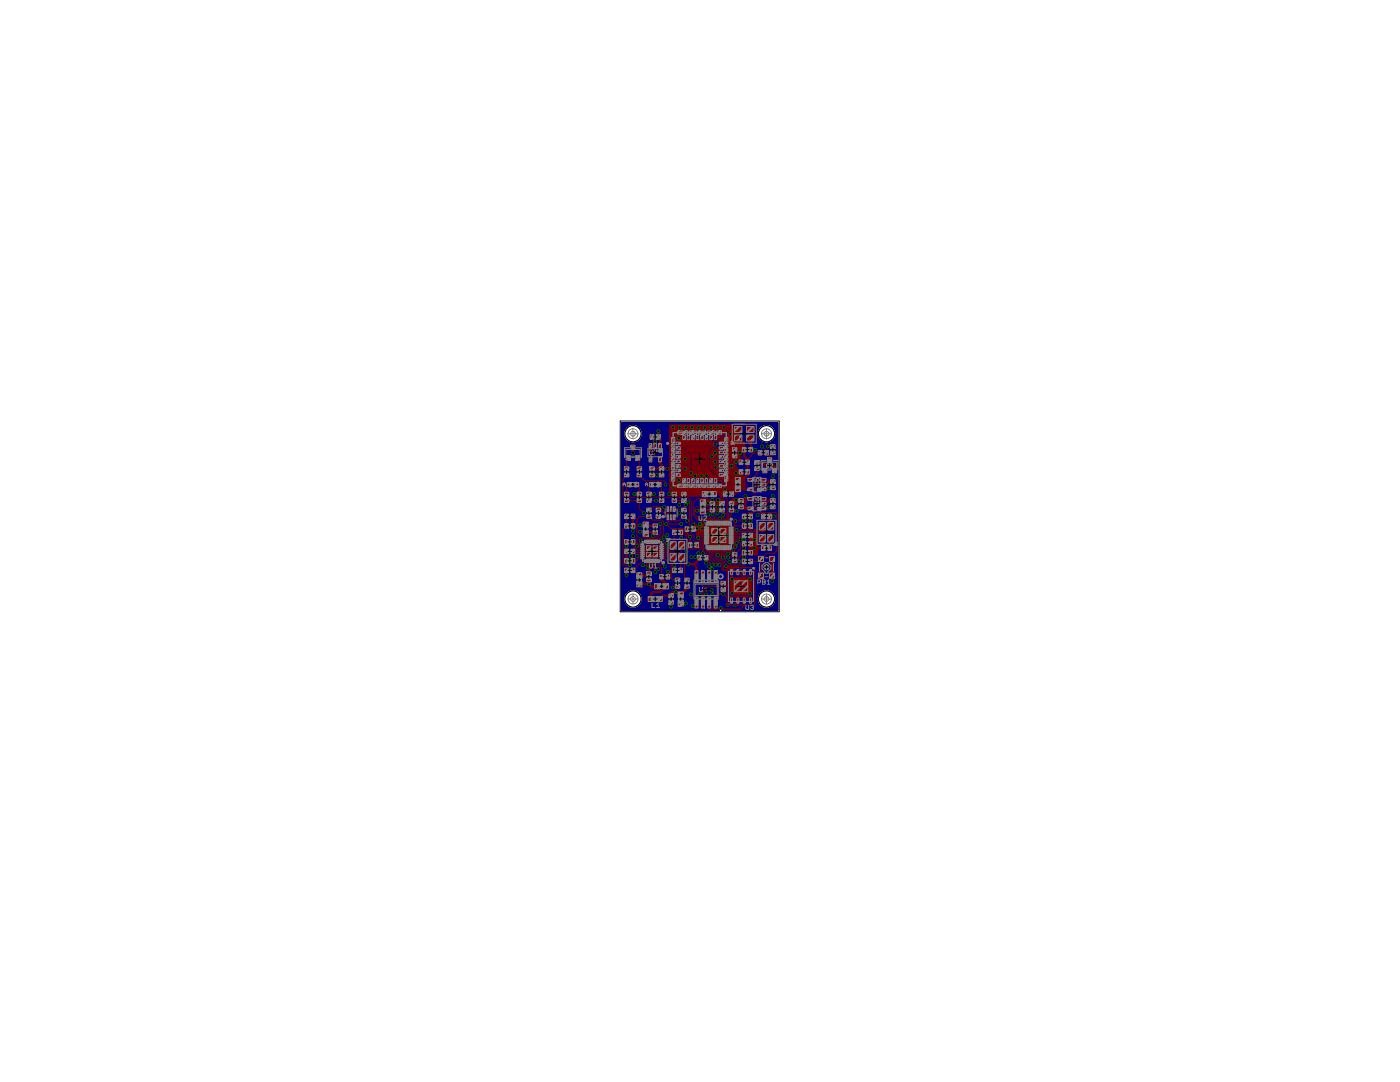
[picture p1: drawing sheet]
<svg xmlns="http://www.w3.org/2000/svg" width="279mm" height="216mm" viewBox="0 0 279 216" stroke-linecap="round" stroke-linejoin="round" font-family="sans-serif">
<path d="M139.1 115.7h1M139.6 115.2v1" fill="none" stroke="#000" stroke-width=".2"/>
<g fill="none" stroke="#808080" stroke-width=".2">
<path d="M130.6 119.4l.1-.1 .3 .1v.5l-.1 .1-.3-.1M131.7 119.3v.7h-.4M132.4 119.3v.7h-.4M133.2 116.1h.6M133.3 119.9l.1 .1zM133.3 120l.2 .2M133.8 115.6l-.3-.3v.8M133.8 119.5h.3l.1 .2-.1 .1-.3 .1 .4 .1M134.1 115.3v.8l.6-.8v.8M134.5 120l.1-.5h.4v.5M135.2 115.3l.4 .1-.1 .7-.5-.1v-.6zM135.2 120l.5-.1-.1-.4h-.4v.6l.2 .1"/>
<path d="M135.9 120h.2M136 115.4l.1-.1 .5 .1v.6l-.2 .1-.4-.1M136 119.2v.1M136.1 119.5h-.1v.5M136.4 119.5l.4 .2-.4 .2 .4 .1M136.9 114.3h5.5v2.9h-5.5zM137.5 119.8h-.4l.1-.3 .3 .2v.2l-.3 .1M137.8 119.3v.7h.3l.1-.3-.4-.2M138.6 119.5l.3 .2-.1 .3-.3-.1zM139.2 120h.2M139.3 119.2v.1M139.4 119.5h-.1v.5"/>
<path d="M139.6 120h.2M139.8 119.3h-.1v.7M140.1 119.5v.5h.4l.1-.5M140.8 119.5v.6l.2 .1M140.8 119.2v.1M141.3 120l.1-.5h.3v.5M142.3 119.5l-.3 .2v.3h.3l.1-.1-.1-.1h-.3M142.7 119.3v.7h.3l.1-.3-.4-.2M144.2 119.7l-.1 .1 .1 .2 .3-.1M144.2 119.7h.1M144.5 119.4l-.3-.1-.1 .1 .1 .3M145.2 119.4l-.1-.1-.3 .1 .4 .6h-.4"/>
<path d="M145.5 119.4v.5l.1 .1 .3-.1M145.5 119.4l.1-.1 .3 .1v.5M145.5 119.4l.4 .5M146.6 119.4l-.1-.1-.3 .1 .4 .6h-.4M147.8 119.3l-.2 .2 .2 .5M148.1 119.5l.4 .2-.1 .3h-.3M148.8 119.3l.2 .2-.2 .5"/>
</g>
<g fill="none" stroke="#808080" stroke-width=".3">
<path d="M133.8 87.2l-.2-.3h-.5l-.3 .3v.7M133.8 86.4v1.5M134.4 86.9h.5M134.7 86.7v1l-.3 .2M135.6 86.4h1v1.5h-1M136.1 87.2h.5M137.2 87.2h1M139.3 87.2l.3-.3h.2v1M139.3 87.2v.7M139.3 87.2l-.2-.3-.3 .3v.7M141.2 86.9h-.5l-.2 .3v.7h.7l.3-.2-.3-.3h-.7M142.1 86.7l.3-.3h.5l.2 .3v1l-.2 .2h-.5l-.3-.2"/>
<path d="M143.7 86.9h.5M144 86.7v1l-.3 .2"/>
</g>
<path d="M138.9 90h.7M139.6 89.3l-.4-.4v1.1M141.2 89.3l.3 .7 .4-.7M143.1 89.6h-.7l.1-.3h.4l.2 .2v.3l-.2 .2h-.4M143.9 89.6l-.4 .4M144.2 89.6h-.5l-.2-.1v-.4l.2-.2h.5v1.1M137.5 114.3h-.6v2.9h.6M141.8 114.3h.6v2.9h-.6" fill="none" stroke="#808080" stroke-width=".21"/>
<g fill="#808080" stroke="#808080" stroke-width=".2">
<path d="M136.8 113.3a.42 .42 0 0 1 .6 .1 .42 .42 0 0 1-.3 .6 .42 .42 0 0 1-.5-.4h.2a.21 .21 0 0 1 .3-.2 .21 .21 0 0 1 .1 .4 .21 .21 0 0 1-.3-.1l-.3-.1z" fill-rule="evenodd"/>
<path d="M136.9 113.5l.3-.1 .1 .1-.1 .3h-.3l-.1-.2h.3h-.3z" fill-rule="evenodd"/>
<path d="M136.9 113.5h.3v.3h-.3z" fill-rule="evenodd"/>
</g>
<g fill="#000080" stroke="#000080" stroke-width=".2">
<path d="M137.8 113.4h.2v1h-.2z"/>
<path d="M138.2 113.4h.3v1h-.3z"/>
<path d="M138.7 113.4h.3v1h-.3z"/>
<path d="M139.3 113.4h.3v1h-.3z"/>
<path d="M139.7 113.4h.3v1h-.3z"/>
<path d="M140.3 113.4h.2v1h-.2z"/>
<path d="M140.7 113.4h.3v1h-.3z"/>
<path d="M141.2 113.4h.3v1h-.3z"/>
<path d="M141.2 117h.3v1h-.3z"/>
<path d="M140.7 117h.3v1h-.3z"/>
<path d="M140.3 117h.2v1h-.2z"/>
<path d="M139.7 117h.3v1h-.3z"/>
<path d="M139.3 117h.3v1h-.3z"/>
<path d="M138.7 117h.3v1h-.3z"/>
<path d="M138.2 117h.3v1h-.3z"/>
<path d="M137.8 117h.2v1h-.2z"/>
</g>
<path d="M137.9 113.9v-.8l-.5-.6h1.2l.8 .8v.6M137.9 117.5v1.1h1l.5-.5v-.6M140.9 117.5v1.1" fill="none" stroke="#000080" stroke-width=".32"/>
<g fill="none" stroke="#000080" stroke-width=".25">
<path d="M124.2 96.1h10.7M124.2 92.5h18.1M124.2 95h6.4M124.2 97h8.1M124.2 99.2h13.3M124.2 95.4h10.8M124.2 87.4h.3M124.2 84.5h1.6M124.2 88.5h1.7M124.2 90.3h1.6M124.2 91.7h11.9M124.2 85.9h.2"/>
<path d="M124.2 95.7h10.7M124.2 94.1h13.2M124.2 93h8.7M124.2 88.1h.8M124.2 89.7h25.9M124.2 99.9h6.1M124.2 99.7h6.1M124.2 99.4h6.3M124.2 99h1.9M124.2 98.8h1.8M124.2 98.5h1.8M124.2 98.3h1.8"/>
<path d="M124.2 98.1h2.1M124.2 97.9h9.7M124.2 97.6h9.5M124.2 97.4h9.5M124.2 97.2h8.3M124.2 96.8h8M124.2 96.5h8M124.2 96.3h8.2M124.2 95.9h10.7M124.2 95.2h6.5M124.2 94.8h6.4M124.2 94.5h6.4"/>
<path d="M124.2 94.3h6.6M124.2 93.9h8.5M124.2 93.6h8.4M124.2 93.4h8.4M124.2 93.2h8.5M124.2 92.8h18.3M124.2 92.3h17.9M124.2 92.1h12.2M124.2 91.9h12M124.2 91.4h11.9M124.2 91.2h12.1M124.2 91h17.3"/>
<path d="M124.2 90.8h1.7M124.2 90.6h1.6M124.2 90.1h1.6M124.2 89.9h1.8M124.2 89.4h26M124.2 89.2h18.2M124.2 89h18M124.2 88.8h17.9M124.2 88.3h1.1M124.2 87.9h.6M124.2 87.7h.4M124.2 87.2h.2"/>
<path d="M124.2 87h.1M124.2 86.8h.1M124.2 86.6h.1M124.2 86.3h.1M124.2 86.1h.1M124.2 85.7h.3M124.2 85.4h.4M124.2 85.2h.6M124.2 85h.8M124.2 84.8h1.1M125.8 90.1v.5l.3 .3h.5l.3-.3v-.5M125.8 90.1l.3-.3h.5l.3 .3"/>
<path d="M126 98.4l.3-.4h.5l.3 .4M126 98.4v.4l.3 .4M126.7 89.9h15.6M126.7 90.8h14.9M126.8 84.5h25.7M126.8 88.5h3.6M126.9 90.3h15.2M126.9 98.1h10.6M126.9 90.6h14.9M126.9 90.1h15.2M127 99h10.5M127.1 98.3h10.4"/>
<path d="M127.1 98.4v.4l-.3 .4M127.1 98.8h10.4M127.1 98.5h10.4M127.3 88.3h2.9M127.3 84.8h6.7M127.6 88.1h2.6M127.6 85h6.2M127.8 87.9h2.4M127.8 85.2h5.9M128.1 87.7h2.2M128.1 85.4h5.6M128.1 87.4h6.8"/>
<path d="M128.1 85.7h5.8M128.2 87.2h6.7M128.2 85.9h22.8M128.3 87h6.8M128.3 86.1h17.1M128.4 86.8h16.8M128.4 86.6h16.8M128.4 86.3h16.8M130.3 99.6l.3-.3h.5l.4 .3M130.3 99.6v.5l1 .8v3.3l-.1 .1v.5M130.5 87.5l-.3 .3v.5l.3 .3h.5l.3-.3M130.6 94.6l.3-.4h.5l.3 .4"/>
<path d="M130.6 94.6v.4l.3 .4M131 87.5l.3 .3v.5M131.1 88.5h11M131.2 87.7h3.7M131.3 99.4h6.4M131.3 88.3h10.9M131.3 88.1h20.4M131.3 87.9h3.8M131.5 99.6v.2l.7 .8h.6l.5 .7v2.8l.2 .2v.5M131.5 99.7h6.5M131.5 99.9h5.4M131.5 94.3h5.8"/>
<path d="M131.6 95.2h5.9M131.7 95h5.8M131.7 94.6v.4l-.3 .4M131.7 94.8h5.7M131.7 94.5h5.6M132.5 96.1l-.3 .4v.4l.3 .4h.5l.4-.4v-.4l-.4-.4M132.9 94.1l-.3-.3v-.5l.3-.4h4.1l.3 .4v.5l-.3 .3M133.1 97.2h.7M133.2 96.3h1.9M133.3 97h.7M133.4 96.8h4.1M133.4 96.5h4.1"/>
<path d="M133.4 94.1h3.1M134.1 85.9l-.4-.4v-.5l.4-.3h.5l.3 .3v.5l-.3 .4M134.6 84.8h.7M134.7 97h2.8M134.7 97.9h2.8M134.7 85.7h.4M134.9 85h.1M134.9 87.7v-.5l.3-.4h.5l.3 .4v.5M134.9 87.7l.3 .3h.5l.3-.3M134.9 97.2h2.6M134.9 97.6h2.6M134.9 97.4h2.6"/>
<path d="M134.9 85.4h.1M134.9 85.2h.1M135.3 85.9l-.3-.4v-.5l.3-.3h.5l.4 .3v.5l-.4 .4M135.8 96.3h1.7M135.8 87.9h15.6M135.8 87h9.6M135.9 95.4h1.6M135.9 84.8h.6M136 96.1h1.5M136 85.7h.4M136 87.4h15.2M136 95.7h1.5"/>
<path d="M136 95.9h1.5M136 87.7h15.2M136 87.2h15M136.1 85h.2M136.2 85.4h.1M136.2 85.2h.1M136.6 85.9l-.3-.4v-.5l.3-.3h.5l.3 .3v.5l-.3 .4M137 93h5.3M137.1 92.1h2.2M137.1 91.2h2.1M137.2 84.8h.6M137.2 93.9h.4"/>
<path d="M137.2 93.2h5M137.3 91.9h1.8M137.3 85.7h.4M137.3 91.7h1.8M137.3 93.6h5.1M137.3 93.4h4.9M137.3 91.4h1.8M137.4 85h.2M137.4 85.4h.1M137.4 85.2h.1M137.8 99.9h.4M137.9 85.9l-.4-.4v-.5l.4-.3h.5l.3 .3v.5l-.3 .4"/>
<path d="M138.2 93.9h7.3M138.4 94.1h7.1M138.4 84.8h.7M138.5 94.3h7M138.6 85.7h.4M138.7 85h.2M138.7 85.4h.1M138.7 85.2h.1M139.1 85.9l-.3-.4v-.5l.3-.3h.5l.4 .3v.5l-.4 .4M139.2 98.8l1.5 1.6v-.3l.4-.3 .5 .1v-.4l.3-.3M139.2 98.8v-3.5l.1-.1v-.5l-.3-.4-.5 .1v-.2l-.4-.4h-.5l-.3 .4v.5l.2 .1v4.3l3.2 3.3v.5l.4 .3h.4l.2-.2 .2 .2h.5l.4-.4 .2 .2M139.2 96.1h6.3"/>
<path d="M139.2 97h6.8M139.2 95.4h.5M139.2 95.7h6.3M139.2 98.8h8.6M139.2 98.5h8.4M139.2 98.3h8.2M139.2 98.1h5.2M139.2 97.9h5M139.2 97.6h4.9M139.2 97.4h4.9M139.2 97.2h5.1M139.2 96.8h6.6"/>
<path d="M139.2 96.5h6.4M139.2 96.3h6.3M139.2 95.9h6.3M139.2 94.5h.4M139.3 95.2h.2M139.3 95h.1M139.3 99h8.7M139.3 94.8h.1M139.6 99.2h7.5l.4 .3v.5l-.4 .3M139.7 84.8h.6M139.8 94.3h.5l.2 .3 .3-.3h.5l.3 .4v.5l-.3 .3h-.5l-.3-.3-.2 .3h-.5l-.4-.3v-.5zM139.8 99.4h1.9"/>
<path d="M139.8 85.7h.4M139.9 85h.2M140 85.4h.1M140 85.2h.1M140 99.7h1.6M140 92.1h2.1M140.1 91.2h1.4M140.2 91.9h1.9M140.2 91.7h1.6M140.2 99.9h.8M140.2 91.4h1.4M140.3 95.4h.4"/>
<path d="M140.4 85.9l-.3-.4v-.5l.3-.3h.5l.3 .3v.5l-.3 .4M140.5 94.5h.1M141 84.8h.6M141.1 85.7h.4M141.2 85h.2M141.2 85.4h.2M141.2 85.2h.2M141.4 95.4h4.1M141.5 94.5h4M141.6 95.2h3.9M141.6 95h3.9M141.6 94.8h3.9"/>
<path d="M141.7 85.9l-.3-.4v-.5l.3-.3h.5l.3 .3v.5l-.3 .4M142.1 92.4l.5 .3-.4 .3v.5l.4 .4 2.9-.1v2.6l2.7 2.8M142.1 90.1v.4h-.3l-.3 .4v.5l.3 .3h.5M142.1 91.9v.5M142.1 90.1l.4-.3h.4l.2 .1h4.2l.1-.1h.5l.3 .3M142.2 84.8h.7M142.3 91.7h.1M142.4 85.7h.4M142.4 99.2l.3 .3 .4-.3M142.5 91.5h.4l.2 .2h3.4l.1-.2h.5l.4 .4v.5M142.5 88.1l-.4 .4v.4l.4 .4h.4l.2-.2h8.4v.2l.3 .4M142.5 85h.2"/>
<path d="M142.5 85.4h.1M142.5 85.2h.1M142.6 91.4h12.5M142.6 91.2h12.5M142.6 91h12.5M142.7 99.4h.1M142.9 88.1l.2 .2h8.7M143 85.9l-.4-.4v-.5l.4-.3h.4l.4 .3v.5l-.4 .4M143 89.2h7.4M143 91.7h3.5M143 89.9h4.3M143.5 84.8h.6"/>
<path d="M143.6 99.2l.3 .3v.5l-.3 .3M143.6 85.7h.4M143.7 85h.2M143.8 85.4h.1M143.8 85.2h.1M143.8 99.4h2.6M143.9 99.9h2.4M143.9 99.7h2.4M144.2 85.9l-.3-.4v-.5l.3-.3h.5l.4 .3v.5l-.4 .4M144.5 97l-.4 .3v.5l.4 .4h.5l.3-.4v-.5l-.3-.3M144.8 84.8h7.2M144.9 85.7h6.3"/>
<path d="M145 85h6.7M145 98.1h2.2M145.1 85.4h6.1M145.1 85.2h6.3M145.2 86.3l.3-.3h.5l.3 .3M145.2 86.8l.3 .3h.5l.3-.3M145.2 86.3v.5M145.2 97.2h1.1M145.2 97.9h1.7M145.3 97.6h1.4M145.3 97.4h1.2M146.1 87h4.9"/>
<path d="M146.1 86.1h4.9M146.3 86.3v.5M146.3 86.8h4.6M146.3 86.6h4.6M146.3 86.3h4.6M146.5 95h7.1M146.5 95.4h7.3M146.5 95.7h8.6M146.5 95.9h8.6M146.5 95.2h7.1M146.5 93.9h.1M146.5 93.6h8.6"/>
<path d="M146.5 93.4h8.6M146.6 92.8h5.3M146.6 93h8.5M146.6 93.2h8.5M146.6 96.1h8.5M146.6 95l-.1-.1v1.1l2.9 2.7v.5M146.6 99.2l-.3 .3v.5l.3 .3M146.9 96.3h8.2M147.1 96.5h8M147.2 99.2h1M147.2 93.9h7.9M147.2 91.7h7.9"/>
<path d="M147.3 92.5h4.4M147.3 96.8h7.8M147.3 94.8h6.4M147.4 94.1h7.7M147.4 99.4h1M147.4 91.9h4.4M147.5 92.4l-.4 .3-.8-.1 .3 .2-.1 1.1 .6-.1 .4 .4v.5l-.4 .3M147.5 99.9h7.6M147.5 99.7h7.6M147.5 94.5h6.4M147.5 94.3h7.6M147.5 92.3h4.1"/>
<path d="M147.5 92.1h4.1M147.5 97h7.6M147.8 97.2h7.3M148 97.4h7.1M148 89.9h2.1M148 90.8h7.1M148.2 99.2l.3 .3h.5l.4-.3M148.2 97.6h6.9M148.2 90.1h2M148.2 90.1v.5l-.3 .3h-.5l-.1-.1h-4.2l-.5 .1v.5l-.5 .5M148.2 90.3h6.9M148.2 90.6h6.9"/>
<path d="M148.4 97.9h6.7M148.7 98.1h6.4M148.9 98.3h6.2M148.9 98.4h.1M149.2 99.4h4.7M149.2 98.5h4.7M149.4 99.2h4.2M149.4 99h4.2M149.4 98.8h4.2M150.5 89.1l-.4 .4v.5l.4 .3M150.9 89.1l.4 .4v.5l-.4 .3M151 89.2h.5"/>
<path d="M151.1 90.1h4M151.2 89.4h.4M151.3 89.7h3.8M151.3 89.9h3.8M151.8 88.3a2.06 2.06 0 0 1-.3-3.3 2.06 2.06 0 0 1 3.2 .5 2.06 2.06 0 0 1-1.2 3l.3 .3v.5l-.3 .4M152 91.7l-.4 .3v.5l.4 .3h.4l.4-.3v-.5l-.4-.3M152.3 89.7l.4-.4 .3 .4M152.5 92.8h2.6M152.5 89.4h.3M152.7 91.9h2.4M152.7 92.5h2.4M152.8 92.3h2.3"/>
<path d="M152.8 92.1h2.3M153.4 84.5h1.7M153.5 88.5h1.6M153.6 99.2l.4 .3h.5l.3-.3M153.6 99.2v-.5l.4-.3h.5l.3 .3v.5M153.7 89.4h1.4M153.7 88.8h1.4M153.8 89.2h1.3M153.8 89h1.3M154 88.3h1.1M154 84.8h1.1M154 95.6l-.4-.3v-.5l.4-.3h.5l.3 .3v.5l-.3 .3"/>
<path d="M154.3 88.1h.8M154.3 85h.8M154.5 87.9h.6M154.5 85.2h.6M154.6 94.5h.5M154.6 99.4h.5M154.6 98.5h.5M154.7 95.4h.4M154.7 87.7h.4M154.7 85.4h.4M154.8 94.8h.3M154.8 87.4h.3"/>
<path d="M154.8 85.7h.3M154.8 95h.3M154.8 99.2h.3M154.8 99h.3M154.8 98.8h.3M154.8 95.2h.3M154.9 87.2h.2M154.9 85.9h.2M155 87h.1M155 86.1h.1M155 86.8h.1M155 86.6h.1"/>
<path d="M155 86.3h.1M124.2 113.4h3.7M124.2 117.2h9.4M124.2 112.7h.9M124.2 117.9h.9M124.2 109.6h5.5M124.2 109.4h2.6M124.2 115.4h4.9M124.2 100.3h6.3M124.2 106.5h1.7M124.2 107.4h1.7M124.2 109h2.3"/>
<path d="M124.2 105.9h1.6M124.2 119.8h.1M124.2 103.6h3.8M124.2 107.2h1.6M124.2 108.3h2.6M124.2 110.3h5.4M124.2 111.9h13.9M124.2 103h3.8M124.2 104.3h3.2M124.2 103.2h3.8M124.2 112.1h12.8M124.2 113.2h1"/>
<path d="M124.2 113.6h3.7M124.2 115.6h5.1M124.2 114.7h.3M124.2 111h1.2M124.2 119.6h.1M124.2 119.4h.1M124.2 119.2h.1M124.2 119h.2M124.2 118.7h.3M124.2 118.5h.3M124.2 118.3h.5M124.2 118.1h.7"/>
<path d="M124.2 117.6h1.4M124.2 117.4h9.4M124.2 117h4.8M124.2 116.7h4.7M124.2 116.5h4.7M124.2 116.3h4.8M124.2 116.1h5M124.2 115.8h5.3M124.2 115.2h.4M124.2 115h.3M124.2 114.5h.3M124.2 114.3h.6"/>
<path d="M124.2 114.1h3.7M124.2 113.9h3.7M124.2 113h.9M124.2 112.5h1M124.2 112.3h1.2M124.2 111.6h13.4M124.2 111.4h1.4M124.2 111.2h1.2M124.2 110.7h1.2M124.2 110.5h1.3M124.2 110.1h5.3M124.2 109.9h5.3"/>
<path d="M124.2 109.2h2.4M124.2 108.8h2.3M124.2 108.5h2.4M124.2 108.1h3.1M124.2 107.9h3.1M124.2 107.6h3.1M124.2 107h1.6M124.2 106.7h1.6M124.2 106.3h1.7M124.2 106.1h1.6M124.2 105.6h1.6M124.2 105.4h1.8"/>
<path d="M124.2 105.2h3.1M124.2 105h2.9M124.2 104.8h2.9M124.2 104.5h3M124.2 104.1h3.8M124.2 103.9h3.8M124.2 103.4h3.8M124.2 102.8h3.8M124.2 102.5h3.7M124.2 102.3h3.7M124.2 102.1h3.8M124.2 101.9h4"/>
<path d="M124.2 101.6h7.1M124.2 101.4h7.1M124.2 101.2h7.1M124.2 101h7.1M124.2 100.8h6.9M124.2 100.5h6.7M124.2 100.1h6.1M124.8 115.4l-.3-.3v-.5l.3-.3h.5l.3 .3v.5l-.3 .3M125.3 114.3h2.7M125.5 113.4l-.4-.3v-.5l.4-.4h.4l.4 .4v.5l-.4 .3M125.5 115.2h3.3M125.6 114.5h2.6"/>
<path d="M125.6 114.7h2.8M125.6 115h3M125.7 110.3l-.3 .4v.4l.3 .4h.5l.3-.4 .4 .4h.4l.4-.4v-.4l-.4-.4M125.8 106.7l.2-.2-.2-.3v-.5l.3-.3h.5l.3 .3v.5l-.3 .3 .3 .2M125.8 106.7v.5l.3 .3h.5l.3-.3v-.5M126 112.3h2M126.1 113.2h1.8M126.2 110.3l.3 .4 .4-.4M126.2 112.5h1.6M126.3 112.7h1.5M126.3 113h1.5M126.3 111.4h.5"/>
<path d="M126.4 110.5h.2M126.5 111.2h.1M126.6 105.4h1.5M126.7 106.5h2.5M126.7 107.4h.8M126.8 106.3h2.2M126.8 105.6h1.5M126.9 105.9h1.6M126.9 107.2h2.8M126.9 107h2.7M126.9 106.7h2.5M126.9 106.1h1.9"/>
<path d="M127 117.6h6.8M127.3 107.6v.5l.3 .3h.5l.3-.3v-.5M127.3 107.6l.3-.3h.5l.3 .3M127.3 108.3h.2M127.4 109.4h5.2M127.4 111.4h10M127.5 117.9h9.9M127.5 110.5h2.3M127.6 108.5h5M127.6 109.2h5M127.6 111.2h9.8M127.7 109h4.9"/>
<path d="M127.7 111h9.7M127.7 110.7h9.9M127.7 108.8h5M127.7 118.1h9.7M128 118.3h9.4M128 104.3l-.5-.1-.4 .4v.5l.4 .3 .5-.1 1.7 1.7v.2l.3 .3h.5l.3-.3v-.5M128 102.8l-.1-.2v-.4l.3-.4h.5l.4 .4v.4l-.2 .2M128 102.8v1.5M128 104.3h.1M128.1 118.5h9.2M128.2 114.5l1.5 1.5h-.5l-.3 .4v.5l.3 .3M128.2 118.7h9.1"/>
<path d="M128.2 107.4h1.7M128.2 108.3h3.5M128.3 119h9.1M128.4 119.8h22.5M128.4 119.6h12.2M128.4 119.4h11.9M128.4 119.2h9.2M128.4 108.1h3M128.4 107.9h3M128.4 107.6h3M128.7 112.3h5.6M128.8 101.9h2.5"/>
<path d="M128.9 112.5h3.5M128.9 102.8v2.2l1.4 1.4h.2l.3 .3M128.9 103.6h2.4M128.9 103h2.4M128.9 104.3h2.3M128.9 103.2h2.4M128.9 105h2.5M128.9 104.8h2.3M128.9 104.5h2.3M128.9 104.1h2.4M128.9 103.9h2.4M128.9 103.4h2.4"/>
<path d="M128.9 112.7h3.3M128.9 102.8h2.4M129 112.7l-.4-.5h-.5l-.3 .4 .1 1.7 .3 .2M129 102.1h2.3M129.1 102.5h2.2M129.1 102.3h2.2M129.1 105.2h9.5M129.3 105.4h9.3M129.5 112.7l.3 .4-.1 1.1 1.6 1.6h7.4l.6 .6v.3h1.9l.2 .2M129.5 105.6h9.1M129.7 114.1h.5M129.7 113.9h.6"/>
<path d="M129.7 113h2.4M129.7 117.2l.4-.3v-.5l.6 .7h2.9v.4l.3 .3M129.7 113.6h1.1v-.3l.3-.3h.5l.4 .3v.5l-.2 .2 .4 .4h.6l-.1-.1M129.8 105.9h8.9M129.8 113.4h1M129.8 113.2h1.2M129.8 114.3h.4M129.9 109.4l-.4 .4v.5l.4 .3h.5l.3-.3v-.5l-.3-.4M130 117h.6M130 106.1h25.1M130 114.5h.3M130.1 116.7h.3"/>
<path d="M130.1 116.5h.1M130.2 106.3h2.6M130.3 114.7h.2M130.4 110.5h6.3M130.5 115h.4M130.5 113.6l-.3 .4v.4l1.4 1.3M130.6 109.6h2.1M130.6 107.4h1.1M130.6 106.5h2M130.7 110.3h5.7M130.7 115.2h.4M130.7 110.1h5.7"/>
<path d="M130.7 109.9h5.5M130.8 107.2h1.2M130.8 107h1.2M130.8 106.7h1.4M130.9 115.4h.5M131.1 115.6h12.8M131.2 104.8l.3 .3h.5l.4-.3 .3 .3h.5l.3-.3M131.4 107.6v.5l.4 .3h.5l.5-.6h-.2v.3M131.7 100.1h5.1M131.8 113.2h.3M131.9 114.1h.8M131.9 100.3h3.3"/>
<path d="M131.9 113.9h.8M132 107l.3-.4h.3l.3-.5h.5l.4 .4v.5l-.2 .1 .2 1.5-.3 .2h2.9l.6 .6h8.9M132 107v.3l-.6 .3M132 113.4h.2M132 113.6h.4M132.1 114.3h.6M132.1 100.5h2.9M132.2 105h.3M132.4 108.3h.2M132.6 108.1v.5l.2 .2-.2 .2v.5l.3 .3h.5l.2-.1h2.4l.4 .3M132.6 108.1h.1M132.6 107.9h.2"/>
<path d="M132.7 113.8v.5M132.9 113.6h-.5l-.3-.3v-.5l.3-.3h.5l.3 .3v.5l-.5 .5M132.9 113.6h.1M132.9 112.5h1.1M133 100.8h2M133.1 113.5h.4l.4 .3M133.1 101h1.9M133.1 113.4h4.3M133.2 112.7h.8M133.2 101.2h1.9M133.2 113.2h.9M133.2 113h.8"/>
<path d="M133.3 103.6h3.3M133.3 103h3.4M133.3 103.2h3.4M133.3 105h2.3M133.3 104.1h2.3M133.3 103.9h3.2M133.3 103.4h3.4M133.3 102.8h1.8M133.3 102.5h1.7M133.3 102.3h1.7M133.3 102.1h1.8M133.3 101.9h1.8"/>
<path d="M133.3 101.6h1.8M133.3 101.4h1.8M133.5 104.3h1.9M133.5 104.8h1.9M133.5 104.5h1.9M133.6 107.4h1.8M133.6 107.2h1.8M133.6 107.9h2.1M133.6 107.6h1.8M133.6 106.3h8M133.6 108.8h9.4M133.7 113.6h3.7"/>
<path d="M133.7 108.1h9.2M133.7 107h1.8M133.8 106.5h7.6M133.8 108.3h9.1M133.8 108.5h9.1M133.8 106.7h3.5M133.9 113.8v.5M133.9 114.3h3.5M133.9 114.1h3.5M133.9 113.9h3.5M134.3 113.4l-.3-.3v-.5l.3-.4h.5l.3 .4v.5l-.3 .3M134.4 117.8l.4-.3v-.4h2.6v1.2"/>
<path d="M134.6 117.6h2.8M134.8 117.2h2.6M134.8 117.4h2.6M134.9 112.3h1.9M135 100.5l.3-.3h.5l.4 .3M135 101l.1 .1-.1 1.5 .3 .4M135 100.5v.5M135 113.2h2.3M135.1 112.5h1.7M135.1 112.7h1.7M135.1 113h1.8M135.4 104.8v-.5l.3-.3h.5l.3 .3v.5"/>
<path d="M135.4 104.8l.3 .3h.5l.3-.3M136 100.3h.5M136 101.9h.7M136 101.6h.7M136 101.4h.7M136 101.2h.5M136.1 102.8h.6M136.1 102.1h.6M136.2 100.5v.5M136.2 101l-.2 .1 .2 1.5-.4 .4M136.2 102.5h.5M136.2 102.3h.5"/>
<path d="M136.2 101h.1M136.2 100.8h.1M136.2 100.5h.1M136.3 100.5l.5-.3 .3-.5h.5l.3 .3v.5l-.4 .3v2.7l.2 .2v.5l-.3 .3h-.5l-.4-.3v-.5l.2-.2v-2.2l-.4-.3M136.3 100.5v.5M136.3 107.9h2.8M136.3 104.1h.2M136.4 105h2.4M136.4 107h.8M136.5 107.6h1M136.5 104.3h.2M136.5 107.4h.7"/>
<path d="M136.5 109h9.7M136.5 107.2h.7M136.5 104.8h2.6M136.5 104.5h2.6M136.6 119.8l-.3 .4v.4l.3 .4M136.8 109.2h9.3M137.1 119.8l.3 .4v.4l-.3 .4M137.2 109.4l.4 .4v.5l-.4 .3h-.5l-.3-.3v-.3M137.3 113.1l.1 .2v1.1h-3.6l.1-.1M137.3 110.5h1.5M137.4 117.3h.1M137.4 118.3l-.1 .6 .3 .3 1.5-.1"/>
<path d="M137.4 109.6h8.4M137.4 114.1v.1M137.5 106.5l-.3 .3v.5l.3 .4h.5l.3-.4v-.5l-.3-.3M137.5 110.3h1.3M137.5 103h3.3M137.5 104.3h1.6M137.5 103.2h3.5M137.5 103.4h5.6M137.5 102.8h3.2M137.5 102.5h3.2M137.5 102.3h3.1M137.5 102.1h2.9"/>
<path d="M137.5 101.9h2.7M137.5 101.6h2.5M137.5 101.4h2.2M137.5 101.2h2M137.5 101h1.8M137.6 110.1h1.3M137.6 109.9h1.5M137.6 103.6h5.5M137.7 100.8h1.4M137.7 104.1h1.6M137.7 103.9h2.2M137.9 100.5h1"/>
<path d="M137.9 100.3h.7M137.9 100.1h.5M138 107.6h.9M138.2 119.2h1.2M138.2 106.7h3.2M138.2 107.4h.6M138.3 107.2h.5M138.3 107h.7M138.7 115.8h5.2M138.9 115.4h5M138.9 115.4h.1M139 116.1h4.9"/>
<path d="M139.1 104.8l-.5 .4M139.1 119.1h.1M139.1 115.3h.1M139.1 115.2h4.8M139.2 116.3h4.7M139.3 116.5h4.6M139.3 115h4.4M139.4 111.2h3.5M139.5 105.9h.2M139.6 111.4h4.1M139.6 111l.2-.2 .2 .2M139.7 109.9h.3"/>
<path d="M139.7 107.9h3.4M139.8 107h1.6M139.8 111.6h4M139.9 119.2h.2M139.9 107.6h7.3M140 107.4h7.2M140 107.2h1.5M140.1 111.9h.4M140.3 112.1h.1M140.3 112.1l.4-.4h.5l.3 .4M140.4 100.1h.4M140.5 105h2.5"/>
<path d="M140.5 111l.4-.4v-.4l-.4-.4h-.5l-.2 .2-.2-.2h-.5l-.3 .4v.4l-.4 .1-.2-.1h-.4l-.4 .3v.5l.9 .7-1.2-.1-.3 .3v.5l.3 .3M140.6 105.9h14.5M140.6 109.9h5.2M140.7 104.8h2.5M140.7 103.9h2.6M140.7 100.3h.1M140.7 105.2h2.2M140.7 105.6h2.3M140.7 105.4h2.2M140.8 110.7h1.9M140.8 110.1h4.1M140.9 104.5l-.5 .4 .3 .3v.5l-.3 .3h-.5l-.3-.3-.2 .3h-.5l-.3-.3v-.5"/>
<path d="M140.9 104.1l-.4-.4h-.5l-.2 .3h-.4l-.3 .3v.5M140.9 110.3h2M140.9 104.1v.4M140.9 110.5h1.8M140.9 104.5h14.2M140.9 104.1h2.9M140.9 112.3v1.6M140.9 112.3h.1M141.2 116.7h2.7M141.3 111.9h3.8M141.3 101h1.3M141.4 117.2h2.5"/>
<path d="M141.4 118.3l.1 .5M141.4 118.3v-4.7h.2l.3 .6h.5l.2-.3 1.3 1.2v3.1l-.1 .1M141.4 117.3h.1M141.4 117.9h.1M141.4 114.6l-.2 .2M141.4 118.1h.2M141.4 117.6h.1M141.4 117.4h.2M141.4 117h2.5M141.4 114.5h1.9M141.4 114.3h1.6M141.4 114.1h.5"/>
<path d="M141.4 113.9h.2M141.4 118.3h.3M141.5 112.1v.3l.3-.3h.5l.1 .1 .2-.1h.5l.2 .2M141.5 112.1h3.5M141.5 118.7h.1M141.5 118.5h.1M141.5 112.3h.1M141.6 101.2h1M141.6 103.2h.3M141.7 107.4l-.3-.3v-.5l.3-.3h.5l.3 .3v.5l-.3 .3M141.7 100.8h1M141.8 119.6h9.1"/>
<path d="M141.8 101.4h.9M141.8 117.2l-.3 .3v.5l.3 .3-.3 .5M141.9 100.3h13.2M141.9 100.5h13.2M141.9 100.3v.3l-.4 .3h-.2l1.3 1.3M142 119.4h8.9M142 101.6h.9M142 112.7l2.3 2.3v3.5M142.2 106.3h1M142.2 101.9h.7M142.3 117.2l.3 .3v.5l-.1 .1 .3 .3v.5l-1.1 .8h-1.1l-.6-.6-.1 .1h-.5l-.2-.2-.1 .1M142.4 107.2h.6"/>
<path d="M142.4 106.5h.5M142.4 100.3l.3-.3 .4 .3M142.5 103.2h.6M142.5 102.1h.2M142.5 119.2h8.4M142.5 114.1h.3M142.5 107h.4M142.5 106.7h.4M142.5 117.4h1.4M142.6 118.1h1.3M142.6 102.2l.4-.4h.4l.4 .4v.3l.3-.3h.5l.2 .2h6l.2-.2h.4l.4 .4M142.6 102.2v.1"/>
<path d="M142.6 117.9h1.3M142.6 117.6h1.3M142.6 100.1h.3M142.7 118.3h1.1M142.7 110.5l.3-.3h.5l.3 .3M142.7 110.5v.5l.3 .3h.5l.2-.1v.3l.3 .3M142.7 111h-3.4v.1l1 1M142.7 103h.6l-.2 .2M142.7 119h1.3M142.8 118.7h1M142.8 118.5h1M143.1 103.2v.5l.7 .4"/>
<path d="M143.2 108.9l-.3-.3v-.5l.3-.3h.5l.3 .3v.5l-.3 .3M143.2 107.4l-.3-.3v-.5l.3-.3h.5l.3 .3v.5l-.3 .3M143.2 105.9l-.3-.3v-.5l.3-.4h.5l.3 .4v.5l-.3 .3M143.3 112.3l.5-.1 .4 .4v.5l-.4 .3M143.3 112.3h.1M143.5 114.7l-4.2 .1v.2l-.6 .7M143.5 101.9h11.6M143.5 101.6h11.6M143.6 110.3h1.2M143.6 100.8h11.5M143.7 113.6h11.4M143.7 111.2h.1"/>
<path d="M143.7 104.8h11.4M143.7 102.1h11.4M143.7 101.4h11.4M143.7 106.3h1M143.8 118.8l.3 .3h.5l.3-.3M143.8 118.3v.5M143.8 107.9h2.9M143.8 102.3h.2M143.8 101.2h11.3M143.8 101h11.3M143.8 100.1h2.6M143.8 104.1l.2 .2"/>
<path d="M143.8 110.5v.3l.2-.1h.5l.3 .3M143.8 110.7h.2M143.8 110.5h1M143.9 113.9h11.2M143.9 112.3h1.1M143.9 108.8h2.4M143.9 107.2h.6M143.9 105h11.2M144 106.5h.5M144 105.6h11.1M144 108.1h2.5M144 113.2h.3"/>
<path d="M144 108.3h2.4M144 108.5h2.4M144 107h.4M144 106.7h.4M144 105.4h11.1M144 105.2h11.1M144.1 114.1h11M144.1 112.5h.4M144.2 112.7h.1M144.2 113h.1M144.3 103.4l.1 .1h1.9l.2-.2h.5l.3 .4v.5l-.3 .3h-.5l-.2-.2h-5.4M144.3 112.7v.5l.3 .4h.5l.4-.4-.1-.5h9.7"/>
<path d="M144.3 103.4h2.1M144.3 114.3h10.8M144.5 113.4h-1.1l1.4 1.4v3.4l.1 .1M144.5 111.8l.3-.3 .3 .3-.1 .6M144.5 114.5h10.6M144.6 110.7h.2M144.7 102.3h6.2M144.7 119h1.2M144.7 111.6h.2M144.7 107.4l-.3-.3v-.5l.3-.3h.5l.4 .3v.5l-.4 .3M144.8 114.7h10.3M144.8 117.2h10.3"/>
<path d="M144.8 117.9h1M144.8 115.4h.7M144.8 111l.1-.1-.1-.2v-.5l.3-.3h.5l.3 .3v.5l-.1 .2 .1 .1-.1 .6 .4 .3v.5l-.4 .3M144.8 115.6h.7M144.8 111h.1M144.8 118.1h.8M144.8 117.6h7.5M144.8 117.4h10.3M144.8 117h10.3M144.8 116.7h10.3M144.8 116.5h9M144.8 116.3h8.8"/>
<path d="M144.8 116.1h1M144.8 115.8h.7M144.8 115.2h.9M144.8 115h10.3M144.9 118.3v.5M144.9 118.7h.7M144.9 118.5h.6M144.9 118.3h.6M145 112.4h.1M145 112.4h-.4l-.3 .3M145.3 113.4h9.8M145.3 106.3h9.8"/>
<path d="M145.4 107.2h2M145.5 113.2h9.6M145.5 113h9.6M145.5 106.5h9.6M145.5 115.8v-.4l.4-.4h.5l.3 .4v.4M145.5 115.8l.4 .4h.5l.3-.4M145.6 107h9.5M145.6 106.7h9.5M145.8 110.1h.1M145.9 111h9.2M145.9 111.6h1.2M145.9 110.7h9.2"/>
<path d="M145.9 110.3h.2M145.9 111.4h9.2M145.9 111.2h9.2M145.9 110.5h9.2M146 112.5h1.2M146.1 111.9h.8M146.2 112.1h.7M146.2 112.3h.7M146.4 119h3M146.4 117.9h3M146.5 116.1h2.8M146.5 115.2h2.8"/>
<path d="M146.6 118.7h2.6M146.6 118.1h2.6M146.6 110.3h8.5M146.7 115.8h2.4M146.7 115.4h2.4M146.7 115.6h2.4M146.7 118.5h2.4M146.7 118.3h2.4M146.9 110.1h8.2M146.9 112.3v-.5l.4-.3h.4l.4 .3v.5M146.9 112.3l.4 .3h.4l.4-.3M147 109.7h.1"/>
<path d="M147 109.9h3.2M147.1 109.6h2.9M147.1 103.4h1.1M147.2 104.3h.9M147.3 109.4h2.7M147.3 103.6h.7M147.3 108.9h.1M147.3 108.9v.5l-.3 .3M147.3 109h2.9M147.3 109.2h2.7M147.3 104.1h.7M147.3 103.9h.7"/>
<path d="M147.3 100.1h7.8M147.4 108.8h7.7M147.6 108.3h7.5M147.6 108.5h7.5M147.8 112.5h7.3M147.9 111.6h7.2M148.1 112.3h7M148.1 111.9h7M148.1 112.1h7M148.1 108.1h2M148.2 107.2h6.9M148.3 103.3h.5l.3 .4v.5l-.3 .3h-.5l-.3-.3v-.5z"/>
<path d="M148.3 107.8v-.4l-.3-.4h-.5l-.3 .4v.4h-.4l-.4 .3v.5l-.2 .3v.3l-.4 .3v.5l.3 .3h.5l.4-.3v-.3M148.3 107.8l-.3 .4h-.4v.4l-.3 .3M148.3 107.4h1.8M148.3 107.9h1.7M148.3 107.6h1.7M148.8 103.4h.7M149 104.3h.4M149.1 103.6h.2M149.1 115.8v-.4l.3-.4h.5l.3 .4v.4M149.1 115.8l.3 .4h.5l.3-.4M149.1 104.1h.1M149.1 103.9h.1"/>
<path d="M149.9 119h1.1M149.9 117.9h1.9M150 116.1h3.5M150.1 115.2h5M150.1 103.4h4M150.1 118.7h1M150.2 118.1h1.4M150.2 115.4h4.9M150.2 104.3h4.9M150.2 115.6h3.4M150.2 118.5h1M150.2 118.3h1.1"/>
<path d="M150.2 115.8h3.3M150.3 103.6h4.8M150.3 107.1l-.3 .4v.5l.3 .3M150.4 104.1h4.7M150.4 103.9h4.7M150.8 107.1l.3 .4v.5l-.3 .3M150.9 109.9h4.2M151 109h4.1M151 108.1h4.1M151.1 107.4h4M151.1 109.6h4M151.1 109.4h4"/>
<path d="M151.1 109.2h4M151.1 107.9h4M151.1 107.6h4M151.5 102.3h3.6M151.6 103.2h2.3M151.8 102.6v.4l-.4 .4h-.4l-.2-.2h-6l-.5 .2M151.8 103h2.1M151.8 102.8h2.2M151.8 102.5h2.4M153.7 117.6h1.4M153.9 115.4l-.4 .3v.5l.4 .4h.4l.4-.4v-.5l-.4-.3M154.2 117.9h.9"/>
<path d="M154.4 118.1h.7M154.4 116.5h.7M154.6 115.6h.5M154.6 118.3h.5M154.6 116.3h.5M154.7 116.1h.4M154.7 115.8h.4M154.7 118.5h.4M154.8 102.5h.3M154.8 118.7h.3M154.9 119h.2M154.9 103.4h.2"/>
<path d="M155 119.8h.1M155 119.6h.1M155 119.4h.1M155 119.2h.1M155 102.8h.1M155.1 102.8l-.4-.3h-.4l-.4 .3v.5l.4 .3M155.1 103.3l-.4 .3M155.1 103h.1M155.1 103.2h.1M124.2 120.1h.2M124.2 121h.7M124.2 121.4h1.3"/>
<path d="M124.2 121.2h.9M124.2 120.7h.5M124.2 120.5h.3M124.2 120.3h.2M127.1 121.4h6.4M127.5 121.2h5.8M127.8 121h5.5M128 120.7h5.4M128.1 120.5h5.5M128.2 120.3h8.1M128.3 120.1h8.1M133.7 121.6l-.4-.3v-.5l.4-.3h.5l.3 .3v.5l-.3 .3"/>
<path d="M134.2 120.5h2.1M134.4 121.4h3.5M134.4 120.7h2M134.5 121h3.2M134.5 121.2h3.2M137.3 120.1h5.1M137.4 120.7h.3M137.4 120.5h.4M137.4 120.3h4.8M138.6 121.4h4.7M142.3 120.2v.1M142.5 121.2h.8"/>
<path d="M142.8 121h.6M144.3 121h.4M144.4 121.4h7.8M144.4 121.2h.5M145.2 120.1h5.8M145.3 120.1l-.1-.1h-2.7l-.5 .5h-3.4l-.1-.1h-.5l-.3 .3v.5l.3 .3h.5l.1-.2h3.8l.5-.5h.6l-.2 .3v.5h-19.1v-37.2h30.9v37.2h-10.8l.1-.5-.2-.3h.5l.3 .4h.5l.3-.3v-.5l-.3-.3M145.5 121.2h.7M145.7 120.3h.6M145.8 121h.2M145.8 120.7h.2M145.8 120.5h.3M146.4 121.4l-.4-.4v-.4l.4-.4h.5l.3 .4v.4l-.3 .4"/>
<path d="M146.9 120.3h4.2M147.1 121.2h4.7M147.2 120.5h4M147.2 121h4.3M147.2 120.7h4.1M153.7 121.4h1.4M154.2 121.2h.9M154.4 121h.7M154.6 120.7h.5M154.7 120.5h.4M154.9 120.3h.2M154.9 120.1h.2"/>
<circle cx="126.3" cy="86.5" r="2.06"/>
<circle cx="134.3" cy="97.5" r=".63"/>
<circle cx="135.5" cy="95.8" r=".63"/>
<circle cx="136.7" cy="91.6" r=".63"/>
<circle cx="139.6" cy="91.6" r=".63"/>
<circle cx="126.3" cy="119.5" r="2.07"/>
<circle cx="127.1" cy="108.9" r=".63"/>
<circle cx="136" cy="107.3" r=".63"/>
<circle cx="139.4" cy="107.3" r=".63"/>
<circle cx="143.2" cy="101.1" r=".63"/>
<circle cx="146.1" cy="118.4" r=".63"/>
<circle cx="149.7" cy="118.4" r=".62"/>
<circle cx="149.8" cy="103.9" r=".62"/>
<circle cx="150.6" cy="109.4" r=".63"/>
<circle cx="153" cy="119.5" r="2.07"/>
</g>
<g fill="none" stroke="#000080" stroke-width=".21">
<path d="M130.9 99.9l.9 .9v3.8M142.7 90.3h4.9M142.7 92.1h4.2M142.7 88.7h9l.4 .4M128.4 112.8v1.3l2.5 2.5h7.3l.2 .2v.7M128.5 102.4v2.8l1.8 1.8M129.2 113.3v1l1.9 1.9h7.4l.4 .4v.9M131.4 113.6v.6l.6 .6h6.2l.2-.1v-.8M133.2 109.3h3l.8 .7M135.6 100.8v1.6M136.9 100.8l.2 .2v2.9M138 111.2l1.9 1.9v.8"/>
<path d="M138.7 111.2l1.7 1.6v1.1M138.9 113.9v.9l-.4 .4h-6.7l-1-1M140.4 117.5h.1M147 105.7v.4l1.5 1.5M145.2 120.7l-.2-.3h-2.3l-.5 .5h-4"/>
</g>
<path d="M137.9 94.4v4.6l3.4 3.4v.3M138.7 94.9v4.1l3.5 3.4v.3M132.5 101.1l.4 .4v3.1M133.2 106.7v1.7M139.9 117.5v.9l-.3 .2M140.4 117.5v1.4l.4 .4h.7l.7-.7M143.7 103.4l.5 .5h2.5M144.3 102.8h6.9" fill="none" stroke="#000080" stroke-width=".2"/>
<path d="M133.2 93.5h3.5M142.8 93.3h2.9l.3-.3v3.2l2.8 2.8" fill="none" stroke="#000080" stroke-width=".42"/>
<circle cx="130.8" cy="88.1" r=".25" fill="#008000" stroke="#008000" stroke-width=".2"/>
<circle cx="130.8" cy="88.1" r=".15" fill="#fff" stroke="#000" stroke-width=".2"/>
<circle cx="131.1" cy="94.8" r=".25" fill="#008000" stroke="#008000" stroke-width=".2"/>
<circle cx="131.1" cy="94.8" r=".15" fill="#fff" stroke="#000" stroke-width=".2"/>
<circle cx="126.3" cy="90.3" r=".25" fill="#008000" stroke="#008000" stroke-width=".2"/>
<circle cx="126.3" cy="90.3" r=".15" fill="#fff" stroke="#000" stroke-width=".2"/>
<circle cx="153.2" cy="89.1" r=".25" fill="#008000" stroke="#008000" stroke-width=".2"/>
<circle cx="153.2" cy="89.1" r=".15" fill="#fff" stroke="#000" stroke-width=".2"/>
<circle cx="150.7" cy="89.7" r=".25" fill="#008000" stroke="#008000" stroke-width=".2"/>
<circle cx="150.7" cy="89.7" r=".15" fill="#fff" stroke="#000" stroke-width=".2"/>
<circle cx="152.2" cy="92.2" r=".25" fill="#008000" stroke="#008000" stroke-width=".2"/>
<circle cx="152.2" cy="92.2" r=".15" fill="#fff" stroke="#000" stroke-width=".2"/>
<circle cx="134.3" cy="85.3" r=".25" fill="#008000" stroke="#008000" stroke-width=".2"/>
<circle cx="134.3" cy="85.3" r=".15" fill="#fff" stroke="#000" stroke-width=".2"/>
<circle cx="135.6" cy="85.3" r=".25" fill="#008000" stroke="#008000" stroke-width=".2"/>
<circle cx="135.6" cy="85.3" r=".15" fill="#fff" stroke="#000" stroke-width=".2"/>
<circle cx="136.9" cy="85.3" r=".25" fill="#008000" stroke="#008000" stroke-width=".2"/>
<circle cx="136.9" cy="85.3" r=".15" fill="#fff" stroke="#000" stroke-width=".2"/>
<circle cx="138.1" cy="85.3" r=".25" fill="#008000" stroke="#008000" stroke-width=".2"/>
<circle cx="138.1" cy="85.3" r=".15" fill="#fff" stroke="#000" stroke-width=".2"/>
<circle cx="139.4" cy="85.3" r=".25" fill="#008000" stroke="#008000" stroke-width=".2"/>
<circle cx="139.4" cy="85.3" r=".15" fill="#fff" stroke="#000" stroke-width=".2"/>
<circle cx="140.7" cy="85.3" r=".25" fill="#008000" stroke="#008000" stroke-width=".2"/>
<circle cx="140.7" cy="85.3" r=".15" fill="#fff" stroke="#000" stroke-width=".2"/>
<circle cx="141.9" cy="85.3" r=".25" fill="#008000" stroke="#008000" stroke-width=".2"/>
<circle cx="141.9" cy="85.3" r=".15" fill="#fff" stroke="#000" stroke-width=".2"/>
<circle cx="143.2" cy="85.3" r=".25" fill="#008000" stroke="#008000" stroke-width=".2"/>
<circle cx="143.2" cy="85.3" r=".15" fill="#fff" stroke="#000" stroke-width=".2"/>
<circle cx="144.5" cy="85.3" r=".25" fill="#008000" stroke="#008000" stroke-width=".2"/>
<circle cx="144.5" cy="85.3" r=".15" fill="#fff" stroke="#000" stroke-width=".2"/>
<circle cx="135.5" cy="87.4" r=".25" fill="#008000" stroke="#008000" stroke-width=".2"/>
<circle cx="135.5" cy="87.4" r=".15" fill="#fff" stroke="#000" stroke-width=".2"/>
<circle cx="135.5" cy="95.8" r=".25" fill="#008000" stroke="#008000" stroke-width=".2"/>
<circle cx="135.5" cy="95.8" r=".15" fill="#fff" stroke="#000" stroke-width=".2"/>
<circle cx="142" cy="91.1" r=".25" fill="#008000" stroke="#008000" stroke-width=".2"/>
<circle cx="142" cy="91.1" r=".15" fill="#fff" stroke="#000" stroke-width=".2"/>
<circle cx="145.7" cy="86.6" r=".25" fill="#008000" stroke="#008000" stroke-width=".2"/>
<circle cx="145.7" cy="86.6" r=".15" fill="#fff" stroke="#000" stroke-width=".2"/>
<circle cx="154.2" cy="95" r=".25" fill="#008000" stroke="#008000" stroke-width=".2"/>
<circle cx="154.2" cy="95" r=".15" fill="#fff" stroke="#000" stroke-width=".2"/>
<circle cx="154.2" cy="99" r=".25" fill="#008000" stroke="#008000" stroke-width=".2"/>
<circle cx="154.2" cy="99" r=".15" fill="#fff" stroke="#000" stroke-width=".2"/>
<circle cx="154.5" cy="103" r=".25" fill="#008000" stroke="#008000" stroke-width=".2"/>
<circle cx="154.5" cy="103" r=".15" fill="#fff" stroke="#000" stroke-width=".2"/>
<circle cx="150.6" cy="109.4" r=".25" fill="#008000" stroke="#008000" stroke-width=".2"/>
<circle cx="150.6" cy="109.4" r=".15" fill="#fff" stroke="#000" stroke-width=".2"/>
<circle cx="149.8" cy="103.9" r=".25" fill="#008000" stroke="#008000" stroke-width=".2"/>
<circle cx="149.8" cy="103.9" r=".15" fill="#fff" stroke="#000" stroke-width=".2"/>
<circle cx="150.6" cy="107.7" r=".25" fill="#008000" stroke="#008000" stroke-width=".2"/>
<circle cx="150.6" cy="107.7" r=".15" fill="#fff" stroke="#000" stroke-width=".2"/>
<circle cx="136.7" cy="91.6" r=".25" fill="#008000" stroke="#008000" stroke-width=".2"/>
<circle cx="136.7" cy="91.6" r=".15" fill="#fff" stroke="#000" stroke-width=".2"/>
<circle cx="137.9" cy="118.6" r=".25" fill="#008000" stroke="#008000" stroke-width=".2"/>
<circle cx="137.9" cy="118.6" r=".15" fill="#fff" stroke="#000" stroke-width=".2"/>
<circle cx="137.4" cy="112.5" r=".25" fill="#008000" stroke="#008000" stroke-width=".2"/>
<circle cx="137.4" cy="112.5" r=".15" fill="#fff" stroke="#000" stroke-width=".2"/>
<circle cx="140.9" cy="118.6" r=".25" fill="#008000" stroke="#008000" stroke-width=".2"/>
<circle cx="140.9" cy="118.6" r=".15" fill="#fff" stroke="#000" stroke-width=".2"/>
<circle cx="134.2" cy="117.2" r=".25" fill="#008000" stroke="#008000" stroke-width=".2"/>
<circle cx="134.2" cy="117.2" r=".15" fill="#fff" stroke="#000" stroke-width=".2"/>
<circle cx="133.9" cy="121.1" r=".25" fill="#008000" stroke="#008000" stroke-width=".2"/>
<circle cx="133.9" cy="121.1" r=".15" fill="#fff" stroke="#000" stroke-width=".2"/>
<circle cx="136.9" cy="120.4" r=".25" fill="#008000" stroke="#008000" stroke-width=".2"/>
<circle cx="136.9" cy="120.4" r=".15" fill="#fff" stroke="#000" stroke-width=".2"/>
<circle cx="129.5" cy="116.6" r=".25" fill="#008000" stroke="#008000" stroke-width=".2"/>
<circle cx="129.5" cy="116.6" r=".15" fill="#fff" stroke="#000" stroke-width=".2"/>
<circle cx="125.1" cy="114.8" r=".25" fill="#008000" stroke="#008000" stroke-width=".2"/>
<circle cx="125.1" cy="114.8" r=".15" fill="#fff" stroke="#000" stroke-width=".2"/>
<circle cx="126.6" cy="98.6" r=".25" fill="#008000" stroke="#008000" stroke-width=".2"/>
<circle cx="126.6" cy="98.6" r=".15" fill="#fff" stroke="#000" stroke-width=".2"/>
<circle cx="134.6" cy="112.8" r=".25" fill="#008000" stroke="#008000" stroke-width=".2"/>
<circle cx="134.6" cy="112.8" r=".15" fill="#fff" stroke="#000" stroke-width=".2"/>
<circle cx="133.3" cy="114.1" r=".25" fill="#008000" stroke="#008000" stroke-width=".2"/>
<circle cx="133.3" cy="114.1" r=".15" fill="#fff" stroke="#000" stroke-width=".2"/>
<circle cx="136" cy="107.4" r=".25" fill="#008000" stroke="#008000" stroke-width=".2"/>
<circle cx="136" cy="107.4" r=".15" fill="#fff" stroke="#000" stroke-width=".2"/>
<circle cx="126.3" cy="106" r=".25" fill="#008000" stroke="#008000" stroke-width=".2"/>
<circle cx="126.3" cy="106" r=".15" fill="#fff" stroke="#000" stroke-width=".2"/>
<circle cx="127.7" cy="104.8" r=".25" fill="#008000" stroke="#008000" stroke-width=".2"/>
<circle cx="127.7" cy="104.8" r=".15" fill="#fff" stroke="#000" stroke-width=".2"/>
<circle cx="130.1" cy="110" r=".25" fill="#008000" stroke="#008000" stroke-width=".2"/>
<circle cx="130.1" cy="110" r=".15" fill="#fff" stroke="#000" stroke-width=".2"/>
<circle cx="143.4" cy="106.8" r=".25" fill="#008000" stroke="#008000" stroke-width=".2"/>
<circle cx="143.4" cy="106.8" r=".15" fill="#fff" stroke="#000" stroke-width=".2"/>
<circle cx="143.4" cy="105.3" r=".25" fill="#008000" stroke="#008000" stroke-width=".2"/>
<circle cx="143.4" cy="105.3" r=".15" fill="#fff" stroke="#000" stroke-width=".2"/>
<circle cx="143.4" cy="108.4" r=".25" fill="#008000" stroke="#008000" stroke-width=".2"/>
<circle cx="143.4" cy="108.4" r=".15" fill="#fff" stroke="#000" stroke-width=".2"/>
<circle cx="141.9" cy="106.8" r=".25" fill="#008000" stroke="#008000" stroke-width=".2"/>
<circle cx="141.9" cy="106.8" r=".15" fill="#fff" stroke="#000" stroke-width=".2"/>
<circle cx="145" cy="106.8" r=".25" fill="#008000" stroke="#008000" stroke-width=".2"/>
<circle cx="145" cy="106.8" r=".15" fill="#fff" stroke="#000" stroke-width=".2"/>
<circle cx="137.7" cy="107.1" r=".25" fill="#008000" stroke="#008000" stroke-width=".2"/>
<circle cx="137.7" cy="107.1" r=".15" fill="#fff" stroke="#000" stroke-width=".2"/>
<circle cx="146.1" cy="115.6" r=".25" fill="#008000" stroke="#008000" stroke-width=".2"/>
<circle cx="146.1" cy="115.6" r=".15" fill="#fff" stroke="#000" stroke-width=".2"/>
<circle cx="146.1" cy="118.4" r=".25" fill="#008000" stroke="#008000" stroke-width=".2"/>
<circle cx="146.1" cy="118.4" r=".15" fill="#fff" stroke="#000" stroke-width=".2"/>
<circle cx="149.7" cy="118.4" r=".25" fill="#008000" stroke="#008000" stroke-width=".2"/>
<circle cx="149.7" cy="118.4" r=".15" fill="#fff" stroke="#000" stroke-width=".2"/>
<circle cx="149.7" cy="115.6" r=".25" fill="#008000" stroke="#008000" stroke-width=".2"/>
<circle cx="149.7" cy="115.6" r=".15" fill="#fff" stroke="#000" stroke-width=".2"/>
<circle cx="140.9" cy="112.3" r=".25" fill="#008000" stroke="#008000" stroke-width=".2"/>
<circle cx="140.9" cy="112.3" r=".15" fill="#fff" stroke="#000" stroke-width=".2"/>
<circle cx="146.9" cy="99.7" r=".25" fill="#008000" stroke="#008000" stroke-width=".2"/>
<circle cx="146.9" cy="99.7" r=".15" fill="#fff" stroke="#000" stroke-width=".2"/>
<circle cx="141.3" cy="100.4" r=".25" fill="#008000" stroke="#008000" stroke-width=".2"/>
<circle cx="141.3" cy="100.4" r=".15" fill="#fff" stroke="#000" stroke-width=".2"/>
<circle cx="143.3" cy="99.7" r=".25" fill="#008000" stroke="#008000" stroke-width=".2"/>
<circle cx="143.3" cy="99.7" r=".15" fill="#fff" stroke="#000" stroke-width=".2"/>
<circle cx="134.3" cy="97.5" r=".25" fill="#008000" stroke="#008000" stroke-width=".2"/>
<circle cx="134.3" cy="97.5" r=".15" fill="#fff" stroke="#000" stroke-width=".2"/>
<circle cx="144.7" cy="97.6" r=".25" fill="#008000" stroke="#008000" stroke-width=".2"/>
<circle cx="144.7" cy="97.6" r=".15" fill="#fff" stroke="#000" stroke-width=".2"/>
<circle cx="146.9" cy="94.4" r=".25" fill="#008000" stroke="#008000" stroke-width=".2"/>
<circle cx="146.9" cy="94.4" r=".15" fill="#fff" stroke="#000" stroke-width=".2"/>
<circle cx="139.6" cy="91.6" r=".25" fill="#008000" stroke="#008000" stroke-width=".2"/>
<circle cx="139.6" cy="91.6" r=".15" fill="#fff" stroke="#000" stroke-width=".2"/>
<circle cx="154.1" cy="116" r=".25" fill="#008000" stroke="#008000" stroke-width=".2"/>
<circle cx="154.1" cy="116" r=".15" fill="#fff" stroke="#000" stroke-width=".2"/>
<circle cx="131.4" cy="86" r=".25" fill="#008000" stroke="#008000" stroke-width=".2"/>
<circle cx="131.4" cy="86" r=".15" fill="#fff" stroke="#000" stroke-width=".2"/>
<circle cx="153.4" cy="97.5" r=".25" fill="#008000" stroke="#008000" stroke-width=".2"/>
<circle cx="153.4" cy="97.5" r=".15" fill="#fff" stroke="#000" stroke-width=".2"/>
<circle cx="153.4" cy="101.3" r=".25" fill="#008000" stroke="#008000" stroke-width=".2"/>
<circle cx="153.4" cy="101.3" r=".15" fill="#fff" stroke="#000" stroke-width=".2"/>
<circle cx="139.1" cy="101.9" r=".25" fill="#008000" stroke="#008000" stroke-width=".2"/>
<circle cx="139.1" cy="101.9" r=".15" fill="#fff" stroke="#000" stroke-width=".2"/>
<circle cx="134.8" cy="118.1" r=".25" fill="#008000" stroke="#008000" stroke-width=".2"/>
<circle cx="134.8" cy="118.1" r=".15" fill="#fff" stroke="#000" stroke-width=".2"/>
<circle cx="125.1" cy="109" r=".25" fill="#008000" stroke="#008000" stroke-width=".2"/>
<circle cx="125.1" cy="109" r=".15" fill="#fff" stroke="#000" stroke-width=".2"/>
<circle cx="127.7" cy="106.1" r=".25" fill="#008000" stroke="#008000" stroke-width=".2"/>
<circle cx="127.7" cy="106.1" r=".15" fill="#fff" stroke="#000" stroke-width=".2"/>
<circle cx="133.6" cy="98.6" r=".25" fill="#008000" stroke="#008000" stroke-width=".2"/>
<circle cx="133.6" cy="98.6" r=".15" fill="#fff" stroke="#000" stroke-width=".2"/>
<circle cx="138.4" cy="104.7" r=".25" fill="#008000" stroke="#008000" stroke-width=".2"/>
<circle cx="138.4" cy="104.7" r=".15" fill="#fff" stroke="#000" stroke-width=".2"/>
<circle cx="148.5" cy="107.6" r=".25" fill="#008000" stroke="#008000" stroke-width=".2"/>
<circle cx="148.5" cy="107.6" r=".15" fill="#fff" stroke="#000" stroke-width=".2"/>
<circle cx="148.5" cy="109.4" r=".25" fill="#008000" stroke="#008000" stroke-width=".2"/>
<circle cx="148.5" cy="109.4" r=".15" fill="#fff" stroke="#000" stroke-width=".2"/>
<circle cx="148.5" cy="111.2" r=".25" fill="#008000" stroke="#008000" stroke-width=".2"/>
<circle cx="148.5" cy="111.2" r=".15" fill="#fff" stroke="#000" stroke-width=".2"/>
<circle cx="147" cy="105.7" r=".25" fill="#008000" stroke="#008000" stroke-width=".2"/>
<circle cx="147" cy="105.7" r=".15" fill="#fff" stroke="#000" stroke-width=".2"/>
<circle cx="130.5" cy="98.6" r=".25" fill="#008000" stroke="#008000" stroke-width=".2"/>
<circle cx="130.5" cy="98.6" r=".15" fill="#fff" stroke="#000" stroke-width=".2"/>
<circle cx="147" cy="102" r=".25" fill="#008000" stroke="#008000" stroke-width=".2"/>
<circle cx="147" cy="102" r=".15" fill="#fff" stroke="#000" stroke-width=".2"/>
<circle cx="133.2" cy="109.3" r=".25" fill="#008000" stroke="#008000" stroke-width=".2"/>
<circle cx="133.2" cy="109.3" r=".15" fill="#fff" stroke="#000" stroke-width=".2"/>
<circle cx="137" cy="110" r=".25" fill="#008000" stroke="#008000" stroke-width=".2"/>
<circle cx="137" cy="110" r=".15" fill="#fff" stroke="#000" stroke-width=".2"/>
<circle cx="133.2" cy="108.4" r=".25" fill="#008000" stroke="#008000" stroke-width=".2"/>
<circle cx="133.2" cy="108.4" r=".15" fill="#fff" stroke="#000" stroke-width=".2"/>
<circle cx="147.8" cy="107.6" r=".25" fill="#008000" stroke="#008000" stroke-width=".2"/>
<circle cx="147.8" cy="107.6" r=".15" fill="#fff" stroke="#000" stroke-width=".2"/>
<circle cx="133.2" cy="106.7" r=".25" fill="#008000" stroke="#008000" stroke-width=".2"/>
<circle cx="133.2" cy="106.7" r=".15" fill="#fff" stroke="#000" stroke-width=".2"/>
<circle cx="131.4" cy="113.6" r=".25" fill="#008000" stroke="#008000" stroke-width=".2"/>
<circle cx="131.4" cy="113.6" r=".15" fill="#fff" stroke="#000" stroke-width=".2"/>
<circle cx="130.8" cy="114.2" r=".25" fill="#008000" stroke="#008000" stroke-width=".2"/>
<circle cx="130.8" cy="114.2" r=".15" fill="#fff" stroke="#000" stroke-width=".2"/>
<circle cx="129.2" cy="113.3" r=".25" fill="#008000" stroke="#008000" stroke-width=".2"/>
<circle cx="129.2" cy="113.3" r=".15" fill="#fff" stroke="#000" stroke-width=".2"/>
<circle cx="128.4" cy="112.8" r=".25" fill="#008000" stroke="#008000" stroke-width=".2"/>
<circle cx="128.4" cy="112.8" r=".15" fill="#fff" stroke="#000" stroke-width=".2"/>
<circle cx="125.9" cy="110.9" r=".25" fill="#008000" stroke="#008000" stroke-width=".2"/>
<circle cx="125.9" cy="110.9" r=".15" fill="#fff" stroke="#000" stroke-width=".2"/>
<circle cx="145.3" cy="111.3" r=".25" fill="#008000" stroke="#008000" stroke-width=".2"/>
<circle cx="145.3" cy="111.3" r=".15" fill="#fff" stroke="#000" stroke-width=".2"/>
<circle cx="127.1" cy="110.9" r=".25" fill="#008000" stroke="#008000" stroke-width=".2"/>
<circle cx="127.1" cy="110.9" r=".15" fill="#fff" stroke="#000" stroke-width=".2"/>
<circle cx="145.3" cy="110.5" r=".25" fill="#008000" stroke="#008000" stroke-width=".2"/>
<circle cx="145.3" cy="110.5" r=".15" fill="#fff" stroke="#000" stroke-width=".2"/>
<circle cx="127.1" cy="108.9" r=".25" fill="#008000" stroke="#008000" stroke-width=".2"/>
<circle cx="127.1" cy="108.9" r=".15" fill="#fff" stroke="#000" stroke-width=".2"/>
<circle cx="140.1" cy="105.5" r=".25" fill="#008000" stroke="#008000" stroke-width=".2"/>
<circle cx="140.1" cy="105.5" r=".15" fill="#fff" stroke="#000" stroke-width=".2"/>
<circle cx="126.3" cy="107" r=".25" fill="#008000" stroke="#008000" stroke-width=".2"/>
<circle cx="126.3" cy="107" r=".15" fill="#fff" stroke="#000" stroke-width=".2"/>
<circle cx="140.3" cy="104.3" r=".25" fill="#008000" stroke="#008000" stroke-width=".2"/>
<circle cx="140.3" cy="104.3" r=".15" fill="#fff" stroke="#000" stroke-width=".2"/>
<circle cx="127.8" cy="107.9" r=".25" fill="#008000" stroke="#008000" stroke-width=".2"/>
<circle cx="127.8" cy="107.9" r=".15" fill="#fff" stroke="#000" stroke-width=".2"/>
<circle cx="139.6" cy="104.6" r=".25" fill="#008000" stroke="#008000" stroke-width=".2"/>
<circle cx="139.6" cy="104.6" r=".15" fill="#fff" stroke="#000" stroke-width=".2"/>
<circle cx="146.7" cy="109.1" r=".25" fill="#008000" stroke="#008000" stroke-width=".2"/>
<circle cx="146.7" cy="109.1" r=".15" fill="#fff" stroke="#000" stroke-width=".2"/>
<circle cx="132.5" cy="107.2" r=".25" fill="#008000" stroke="#008000" stroke-width=".2"/>
<circle cx="132.5" cy="107.2" r=".15" fill="#fff" stroke="#000" stroke-width=".2"/>
<circle cx="132" cy="107.9" r=".25" fill="#008000" stroke="#008000" stroke-width=".2"/>
<circle cx="132" cy="107.9" r=".15" fill="#fff" stroke="#000" stroke-width=".2"/>
<circle cx="146.4" cy="109.8" r=".25" fill="#008000" stroke="#008000" stroke-width=".2"/>
<circle cx="146.4" cy="109.8" r=".15" fill="#fff" stroke="#000" stroke-width=".2"/>
<circle cx="131.8" cy="104.6" r=".25" fill="#008000" stroke="#008000" stroke-width=".2"/>
<circle cx="131.8" cy="104.6" r=".15" fill="#fff" stroke="#000" stroke-width=".2"/>
<circle cx="130.9" cy="99.9" r=".25" fill="#008000" stroke="#008000" stroke-width=".2"/>
<circle cx="130.9" cy="99.9" r=".15" fill="#fff" stroke="#000" stroke-width=".2"/>
<circle cx="128.5" cy="102.4" r=".25" fill="#008000" stroke="#008000" stroke-width=".2"/>
<circle cx="128.5" cy="102.4" r=".15" fill="#fff" stroke="#000" stroke-width=".2"/>
<circle cx="130.3" cy="107" r=".25" fill="#008000" stroke="#008000" stroke-width=".2"/>
<circle cx="130.3" cy="107" r=".15" fill="#fff" stroke="#000" stroke-width=".2"/>
<circle cx="144.3" cy="118.5" r=".25" fill="#008000" stroke="#008000" stroke-width=".2"/>
<circle cx="144.3" cy="118.5" r=".15" fill="#fff" stroke="#000" stroke-width=".2"/>
<circle cx="142" cy="112.7" r=".25" fill="#008000" stroke="#008000" stroke-width=".2"/>
<circle cx="142" cy="112.7" r=".15" fill="#fff" stroke="#000" stroke-width=".2"/>
<circle cx="143.2" cy="102.4" r=".25" fill="#008000" stroke="#008000" stroke-width=".2"/>
<circle cx="143.2" cy="102.4" r=".15" fill="#fff" stroke="#000" stroke-width=".2"/>
<circle cx="135.6" cy="102.4" r=".25" fill="#008000" stroke="#008000" stroke-width=".2"/>
<circle cx="135.6" cy="102.4" r=".15" fill="#fff" stroke="#000" stroke-width=".2"/>
<circle cx="135.6" cy="100.8" r=".25" fill="#008000" stroke="#008000" stroke-width=".2"/>
<circle cx="135.6" cy="100.8" r=".15" fill="#fff" stroke="#000" stroke-width=".2"/>
<circle cx="139.1" cy="105.4" r=".25" fill="#008000" stroke="#008000" stroke-width=".2"/>
<circle cx="139.1" cy="105.4" r=".15" fill="#fff" stroke="#000" stroke-width=".2"/>
<circle cx="140" cy="94.9" r=".25" fill="#008000" stroke="#008000" stroke-width=".2"/>
<circle cx="140" cy="94.9" r=".15" fill="#fff" stroke="#000" stroke-width=".2"/>
<circle cx="151.2" cy="102.8" r=".25" fill="#008000" stroke="#008000" stroke-width=".2"/>
<circle cx="151.2" cy="102.8" r=".15" fill="#fff" stroke="#000" stroke-width=".2"/>
<circle cx="144.3" cy="102.8" r=".25" fill="#008000" stroke="#008000" stroke-width=".2"/>
<circle cx="144.3" cy="102.8" r=".15" fill="#fff" stroke="#000" stroke-width=".2"/>
<circle cx="143.7" cy="103.4" r=".25" fill="#008000" stroke="#008000" stroke-width=".2"/>
<circle cx="143.7" cy="103.4" r=".15" fill="#fff" stroke="#000" stroke-width=".2"/>
<circle cx="146.7" cy="103.9" r=".25" fill="#008000" stroke="#008000" stroke-width=".2"/>
<circle cx="146.7" cy="103.9" r=".15" fill="#fff" stroke="#000" stroke-width=".2"/>
<circle cx="137.4" cy="100.2" r=".25" fill="#008000" stroke="#008000" stroke-width=".2"/>
<circle cx="137.4" cy="100.2" r=".15" fill="#fff" stroke="#000" stroke-width=".2"/>
<circle cx="132.8" cy="96.7" r=".25" fill="#008000" stroke="#008000" stroke-width=".2"/>
<circle cx="132.8" cy="96.7" r=".15" fill="#fff" stroke="#000" stroke-width=".2"/>
<circle cx="138.7" cy="111.2" r=".25" fill="#008000" stroke="#008000" stroke-width=".2"/>
<circle cx="138.7" cy="111.2" r=".15" fill="#fff" stroke="#000" stroke-width=".2"/>
<circle cx="137.1" cy="103.9" r=".25" fill="#008000" stroke="#008000" stroke-width=".2"/>
<circle cx="137.1" cy="103.9" r=".15" fill="#fff" stroke="#000" stroke-width=".2"/>
<circle cx="136.9" cy="100.8" r=".25" fill="#008000" stroke="#008000" stroke-width=".2"/>
<circle cx="136.9" cy="100.8" r=".15" fill="#fff" stroke="#000" stroke-width=".2"/>
<circle cx="138" cy="111.2" r=".25" fill="#008000" stroke="#008000" stroke-width=".2"/>
<circle cx="138" cy="111.2" r=".15" fill="#fff" stroke="#000" stroke-width=".2"/>
<circle cx="136" cy="104.6" r=".25" fill="#008000" stroke="#008000" stroke-width=".2"/>
<circle cx="136" cy="104.6" r=".15" fill="#fff" stroke="#000" stroke-width=".2"/>
<circle cx="132.9" cy="104.6" r=".25" fill="#008000" stroke="#008000" stroke-width=".2"/>
<circle cx="132.9" cy="104.6" r=".15" fill="#fff" stroke="#000" stroke-width=".2"/>
<circle cx="132.5" cy="101.1" r=".25" fill="#008000" stroke="#008000" stroke-width=".2"/>
<circle cx="132.5" cy="101.1" r=".15" fill="#fff" stroke="#000" stroke-width=".2"/>
<circle cx="141.5" cy="113.1" r=".25" fill="#008000" stroke="#008000" stroke-width=".2"/>
<circle cx="141.5" cy="113.1" r=".15" fill="#fff" stroke="#000" stroke-width=".2"/>
<circle cx="144.9" cy="113" r=".25" fill="#008000" stroke="#008000" stroke-width=".2"/>
<circle cx="144.9" cy="113" r=".15" fill="#fff" stroke="#000" stroke-width=".2"/>
<circle cx="145.2" cy="120.7" r=".25" fill="#008000" stroke="#008000" stroke-width=".2"/>
<circle cx="145.2" cy="120.7" r=".15" fill="#fff" stroke="#000" stroke-width=".2"/>
<circle cx="138.2" cy="120.9" r=".25" fill="#008000" stroke="#008000" stroke-width=".2"/>
<circle cx="138.2" cy="120.9" r=".15" fill="#fff" stroke="#000" stroke-width=".2"/>
<circle cx="144.3" cy="111.3" r=".25" fill="#008000" stroke="#008000" stroke-width=".2"/>
<circle cx="144.3" cy="111.3" r=".15" fill="#fff" stroke="#000" stroke-width=".2"/>
<circle cx="143.8" cy="121.3" r=".25" fill="#008000" stroke="#008000" stroke-width=".2"/>
<circle cx="143.8" cy="121.3" r=".15" fill="#fff" stroke="#000" stroke-width=".2"/>
<circle cx="143.6" cy="112.8" r=".25" fill="#008000" stroke="#008000" stroke-width=".2"/>
<circle cx="143.6" cy="112.8" r=".15" fill="#fff" stroke="#000" stroke-width=".2"/>
<circle cx="146.6" cy="120.8" r=".25" fill="#008000" stroke="#008000" stroke-width=".2"/>
<circle cx="146.6" cy="120.8" r=".15" fill="#fff" stroke="#000" stroke-width=".2"/>
<circle cx="143.3" cy="110.7" r=".25" fill="#008000" stroke="#008000" stroke-width=".2"/>
<circle cx="143.3" cy="110.7" r=".15" fill="#fff" stroke="#000" stroke-width=".2"/>
<circle cx="142.2" cy="113.6" r=".25" fill="#008000" stroke="#008000" stroke-width=".2"/>
<circle cx="142.2" cy="113.6" r=".15" fill="#fff" stroke="#000" stroke-width=".2"/>
<circle cx="140.3" cy="110.4" r=".25" fill="#008000" stroke="#008000" stroke-width=".2"/>
<circle cx="140.3" cy="110.4" r=".15" fill="#fff" stroke="#000" stroke-width=".2"/>
<circle cx="142" cy="117.8" r=".25" fill="#008000" stroke="#008000" stroke-width=".2"/>
<circle cx="142" cy="117.8" r=".15" fill="#fff" stroke="#000" stroke-width=".2"/>
<circle cx="142.8" cy="112.7" r=".25" fill="#008000" stroke="#008000" stroke-width=".2"/>
<circle cx="142.8" cy="112.7" r=".15" fill="#fff" stroke="#000" stroke-width=".2"/>
<circle cx="142.2" cy="102.7" r=".25" fill="#008000" stroke="#008000" stroke-width=".2"/>
<circle cx="142.2" cy="102.7" r=".15" fill="#fff" stroke="#000" stroke-width=".2"/>
<circle cx="138.7" cy="94.9" r=".25" fill="#008000" stroke="#008000" stroke-width=".2"/>
<circle cx="138.7" cy="94.9" r=".15" fill="#fff" stroke="#000" stroke-width=".2"/>
<circle cx="141.3" cy="102.7" r=".25" fill="#008000" stroke="#008000" stroke-width=".2"/>
<circle cx="141.3" cy="102.7" r=".15" fill="#fff" stroke="#000" stroke-width=".2"/>
<circle cx="137.9" cy="94.4" r=".25" fill="#008000" stroke="#008000" stroke-width=".2"/>
<circle cx="137.9" cy="94.4" r=".15" fill="#fff" stroke="#000" stroke-width=".2"/>
<circle cx="147.6" cy="90.3" r=".25" fill="#008000" stroke="#008000" stroke-width=".2"/>
<circle cx="147.6" cy="90.3" r=".15" fill="#fff" stroke="#000" stroke-width=".2"/>
<circle cx="142.7" cy="90.3" r=".25" fill="#008000" stroke="#008000" stroke-width=".2"/>
<circle cx="142.7" cy="90.3" r=".15" fill="#fff" stroke="#000" stroke-width=".2"/>
<circle cx="143.2" cy="101.1" r=".25" fill="#008000" stroke="#008000" stroke-width=".2"/>
<circle cx="143.2" cy="101.1" r=".15" fill="#fff" stroke="#000" stroke-width=".2"/>
<circle cx="146.9" cy="92.1" r=".25" fill="#008000" stroke="#008000" stroke-width=".2"/>
<circle cx="146.9" cy="92.1" r=".15" fill="#fff" stroke="#000" stroke-width=".2"/>
<circle cx="142.7" cy="92.1" r=".25" fill="#008000" stroke="#008000" stroke-width=".2"/>
<circle cx="142.7" cy="92.1" r=".15" fill="#fff" stroke="#000" stroke-width=".2"/>
<circle cx="142.2" cy="99.7" r=".25" fill="#008000" stroke="#008000" stroke-width=".2"/>
<circle cx="142.2" cy="99.7" r=".15" fill="#fff" stroke="#000" stroke-width=".2"/>
<circle cx="139.4" cy="107.4" r=".25" fill="#008000" stroke="#008000" stroke-width=".2"/>
<circle cx="139.4" cy="107.4" r=".15" fill="#fff" stroke="#000" stroke-width=".2"/>
<circle cx="141" cy="94.9" r=".25" fill="#008000" stroke="#008000" stroke-width=".2"/>
<circle cx="141" cy="94.9" r=".15" fill="#fff" stroke="#000" stroke-width=".2"/>
<circle cx="142.2" cy="118.6" r=".25" fill="#008000" stroke="#008000" stroke-width=".2"/>
<circle cx="142.2" cy="118.6" r=".15" fill="#fff" stroke="#000" stroke-width=".2"/>
<circle cx="147" cy="108.4" r=".25" fill="#008000" stroke="#008000" stroke-width=".2"/>
<circle cx="147" cy="108.4" r=".15" fill="#fff" stroke="#000" stroke-width=".2"/>
<circle cx="139.4" cy="110.4" r=".25" fill="#008000" stroke="#008000" stroke-width=".2"/>
<circle cx="139.4" cy="110.4" r=".15" fill="#fff" stroke="#000" stroke-width=".2"/>
<circle cx="148.5" cy="103.9" r=".25" fill="#008000" stroke="#008000" stroke-width=".2"/>
<circle cx="148.5" cy="103.9" r=".15" fill="#fff" stroke="#000" stroke-width=".2"/>
<circle cx="125.7" cy="112.8" r=".25" fill="#008000" stroke="#008000" stroke-width=".2"/>
<circle cx="125.7" cy="112.8" r=".15" fill="#fff" stroke="#000" stroke-width=".2"/>
<circle cx="132.7" cy="113.1" r=".25" fill="#008000" stroke="#008000" stroke-width=".2"/>
<circle cx="132.7" cy="113.1" r=".15" fill="#fff" stroke="#000" stroke-width=".2"/>
<circle cx="145.6" cy="112.1" r=".25" fill="#008000" stroke="#008000" stroke-width=".2"/>
<circle cx="145.6" cy="112.1" r=".15" fill="#fff" stroke="#000" stroke-width=".2"/>
<circle cx="142.8" cy="93.3" r=".25" fill="#008000" stroke="#008000" stroke-width=".2"/>
<circle cx="142.8" cy="93.3" r=".15" fill="#fff" stroke="#000" stroke-width=".2"/>
<circle cx="146" cy="93" r=".25" fill="#008000" stroke="#008000" stroke-width=".2"/>
<circle cx="146" cy="93" r=".15" fill="#fff" stroke="#000" stroke-width=".2"/>
<circle cx="148.8" cy="99" r=".25" fill="#008000" stroke="#008000" stroke-width=".2"/>
<circle cx="148.8" cy="99" r=".15" fill="#fff" stroke="#000" stroke-width=".2"/>
<circle cx="136.7" cy="93.5" r=".25" fill="#008000" stroke="#008000" stroke-width=".2"/>
<circle cx="136.7" cy="93.5" r=".15" fill="#fff" stroke="#000" stroke-width=".2"/>
<circle cx="133.2" cy="93.5" r=".25" fill="#008000" stroke="#008000" stroke-width=".2"/>
<circle cx="133.2" cy="93.5" r=".15" fill="#fff" stroke="#000" stroke-width=".2"/>
<circle cx="142.7" cy="88.7" r=".25" fill="#008000" stroke="#008000" stroke-width=".2"/>
<circle cx="142.7" cy="88.7" r=".15" fill="#fff" stroke="#000" stroke-width=".2"/>
<circle cx="152.1" cy="89.1" r=".25" fill="#008000" stroke="#008000" stroke-width=".2"/>
<circle cx="152.1" cy="89.1" r=".15" fill="#fff" stroke="#000" stroke-width=".2"/>
<circle cx="139.6" cy="118.6" r=".25" fill="#008000" stroke="#008000" stroke-width=".2"/>
<circle cx="139.6" cy="118.6" r=".15" fill="#fff" stroke="#000" stroke-width=".2"/>
<circle cx="147.5" cy="112" r=".25" fill="#008000" stroke="#008000" stroke-width=".2"/>
<circle cx="147.5" cy="112" r=".15" fill="#fff" stroke="#000" stroke-width=".2"/>
<g fill="#800000" stroke="#800000" stroke-width=".2">
<path d="M134.8 107l1.3-.1 .1 .2h-1.3z"/>
<path d="M136 107l.2-.1 1 1.2h-.2z"/>
<path d="M137 107.9l.3 .1-.1 .2-.3-.1z"/>
<path d="M135.8 108l1.4-.1 .1 .2-1.4 .1z"/>
<path d="M134.8 107l.2-.1 1.1 1.2-.2 .1z"/>
<path d="M142 108.4h2.6l.1 .2-2.7 .1z"/>
<path d="M142.4 108l.2 .2-.6 .5-.1-.2z"/>
<path d="M142.3 108.1l2.1-.1 .1 .2-2.1 .1z"/>
<path d="M144.2 108.1l.2-.1 1.2 1.3-.2 .1z"/>
<path d="M145.3 109.2l.2-.1 .2 .4-.1 .1z"/>
<path d="M145.5 109.4l.6-.1 .1 .2-.6 .1z"/>
<path d="M145.9 109.4l.2-.1 .1 .2-.2 .1z"/>
<path d="M145.4 109.4l.6-.1 .1 .2-.7 .1z"/>
<path d="M144.5 108.4l1.1 1-.1 .2-1-1z"/>
<path d="M144 121.6l11.1-.1 .1 .2-11.1 .1z"/>
<path d="M144 121.6l.3-.2 .1 .1-.2 .3z"/>
<path d="M144.2 121.1h.2v.5l-.2-.1z"/>
<path d="M143.9 120.8l.2-.1 .3 .5h-.1z"/>
<path d="M143.5 120.8l.6-.1 .1 .2-.6 .1z"/>
<path d="M143.4 120.9l.2-.2 .2 .1-.3 .3z"/>
<path d="M143.2 120.9h.3l.1 .1-.3 .1z"/>
<path d="M143.1 120.7l.4 .2-.1 .2-.4-.3z"/>
<path d="M143.1 118l.2 .1-.1 2.8-.2-.1z"/>
<path d="M143.3 117.8l.2 .2-.4 .3-.1-.2z"/>
<path d="M143.3 117.9h.2l-.1 1.5-.1-.1z"/>
<path d="M143.3 119.3l.1-.1 .3 .3-.2 .1z"/>
<path d="M143.5 119.4l1.4 1.2-.1 .2-1.4-1.3z"/>
<path d="M144.6 120.6h.3l-.1 .4-.2-.1z"/>
<path d="M144.6 120.8l.2-.1 .4 .5-.2 .1z"/>
<path d="M144.9 121.1l.6-.1 .1 .2-.6 .1z"/>
<path d="M145.6 120.7l.2 .2-.4 .4-.1-.2z"/>
<path d="M145.6 120.4h.2v.6l-.2-.1z"/>
<path d="M145.3 120.2l.2-.1 .3 .4-.1 .1z"/>
<path d="M145.1 120.2l.4-.1 .1 .1-.4 .1z"/>
<path d="M143.9 119l.2-.1 1.3 1.3-.2 .1z"/>
<path d="M143.9 118.9h.3l-.1 .2h-.2z"/>
<path d="M143.9 118.9l.2-.1 .2 .2-.2 .1z"/>
<path d="M144 119l.6-.1 .1 .1-.6 .1z"/>
<path d="M144.8 118.6l.1 .1-.4 .4-.1-.1z"/>
<path d="M144.7 118.3h.2v.5l-.2-.1z"/>
<path d="M144.4 118l.2-.1 .3 .5h-.1z"/>
<path d="M144 118l.6-.1 .1 .2-.6 .1z"/>
<path d="M143.9 118.1l.2-.2 .2 .1-.2 .3z"/>
<path d="M143.9 118h.3l-.1 .3-.2-.1z"/>
<path d="M144.3 117.5l.2 .2-.5 .5-.1-.2z"/>
<path d="M144.5 117.3l.2 .2-.3 .3-.1-.2z"/>
<path d="M144.5 113.2l.2 .1-.1 4.3-.1-.1z"/>
<path d="M144.5 113.2l.3 .2-.1 .2-.2-.2z"/>
<path d="M144.5 113.4l.6-.1 .1 .2-.6 .1z"/>
<path d="M145.3 113.1l.2 .1-.5 .4-.1-.2z"/>
<path d="M145.3 113l.2 .1-.1 .2-.2-.1z"/>
<path d="M145.3 113l1.3 1.2-.1 .2-1.3-1.2z"/>
<path d="M146.3 114.2h.3l-.1 5.3-.2-.1z"/>
<path d="M146.4 119.3l.2 .1-.3 .3-.1-.2z"/>
<path d="M146.3 119.4l.2 .1-.1 1.1-.2-.1z"/>
<path d="M146.3 120.3l.2 .2-.4 .2-.1-.1z"/>
<path d="M146.1 120.5l.2 .1-.1 .5-.2-.1z"/>
<path d="M146 120.9h.2l.4 .4-.2 .1z"/>
<path d="M146.3 121.2h.6v.1l-.5 .1z"/>
<path d="M147.1 120.9l.1 .1-.4 .4-.1-.2z"/>
<path d="M147.1 120.5l.1 .1v.5l-.2-.1z"/>
<path d="M146.9 120.3l.3 .2v.2l-.4-.2z"/>
<path d="M146.8 119.7h.2v.9l-.2-.1z"/>
<path d="M147 119.5l.2 .2-.3 .2-.1-.2z"/>
<path d="M146.9 113.9h.3l-.1 5.9-.2-.1z"/>
<path d="M146.7 113.7h.2l.3 .3-.2 .1z"/>
<path d="M146.7 113.7h.2l.1 .1-.2 .1z"/>
<path d="M145.6 112.6l.2-.1 1.2 1.3-.2 .1z"/>
<path d="M145.6 112.6l.2-.1 .1 .2-.2 .1z"/>
<path d="M145.6 112.6l.4-.4 .2 .1-.4 .5z"/>
<path d="M145.9 111.9h.3l-.1 .6-.2-.1z"/>
<path d="M145.7 111.5l.5 .4-.1 .2-.5-.4z"/>
<path d="M145.5 111.6l.3-.1 .1 .2-.4 .1z"/>
<path d="M145.5 111.6l.3-.3 .1 .1-.3 .4z"/>
<path d="M145.7 111h.2v.6l-.2-.1z"/>
<path d="M145.5 110.7l.4 .3v.2l-.4-.3z"/>
<path d="M145.8 110.5l.1 .2-.3 .3-.1-.2z"/>
<path d="M145.7 110.2h.2v.6l-.2-.1z"/>
<path d="M145.5 110l.1-.1 .3 .4-.1 .1z"/>
<path d="M145.5 110l.5-.1 .1 .2-.5 .1z"/>
<path d="M145.9 110l.1-.1 .3 .4-.2 .1z"/>
<path d="M146 110.2l.6-.1 .1 .2-.6 .1z"/>
<path d="M146.4 110.2l.4-.4 .2 .1-.4 .5z"/>
<path d="M146.7 109.6h.3l-.1 .5-.2-.1z"/>
<path d="M146.7 109.6l.3-.1 .1 .1-.3 .1z"/>
<path d="M146.8 109.5l.4-.3 .2 .1-.4 .4z"/>
<path d="M147.1 108.9h.3l-.1 .6-.2-.1z"/>
<path d="M147.1 108.7l.3 .2-.1 .2-.3-.2z"/>
<path d="M147.1 108.7l.2 .1-.1 .2-.2-.1z"/>
<path d="M147.1 108.8l.3-.4 .2 .1-.4 .5z"/>
<path d="M147.4 108.1h.2l-.1 .6-.1-.1z"/>
<path d="M147.2 107.8l.4 .3v.2l-.5-.3z"/>
<path d="M147.1 107.9l.3-.1 .1 .1-.3 .1z"/>
<path d="M147.4 107.8l.3 .2-.1 .2-.3-.3z"/>
<path d="M147.5 107.9h.5l.1 .2-.6 .1z"/>
<path d="M147.8 108l.3-.2 .2 .1-.3 .3z"/>
<path d="M148.1 107.8l.4 .2-.1 .2-.4-.2z"/>
<path d="M148.2 108l.6-.1v.2l-.5 .1z"/>
<path d="M148.6 108l.4-.3 .1 .1-.3 .4z"/>
<path d="M148.9 107.4h.2v.5l-.2-.1z"/>
<path d="M148.7 107l.4 .3v.2l-.5-.3z"/>
<path d="M148.2 107.1l.6-.1v.2l-.5 .1z"/>
<path d="M148 107.3l.3-.3 .2 .1-.3 .3z"/>
<path d="M147.8 107.1l.2-.1 .3 .4h-.2z"/>
<path d="M147.5 107h.5l.1 .2-.6 .1z"/>
<path d="M147.5 107l.2 .2-.3 .2-.1-.1z"/>
<path d="M145.4 107.3l2-.1 .1 .1-2.1 .1z"/>
<path d="M145.3 107l.3 .3-.1 .1-.3-.2z"/>
<path d="M141 107.1l4.4-.1 .1 .2-4.4 .1z"/>
<path d="M140.7 107.5l.4-.5 .2 .1-.5 .6z"/>
<path d="M139.7 107.5l1.1-.1 .1 .2-1.1 .1z"/>
<path d="M139.7 107.5l.2-.1 .1 .2-.2 .1z"/>
<path d="M139.7 107.1h.3l-.1 .6-.2-.1z"/>
<path d="M139.5 106.8l.1-.1 .4 .5-.2 .1z"/>
<path d="M139.1 106.7h.5l.1 .2-.6 .1z"/>
<path d="M138.8 107.1l.3-.4 .2 .1-.3 .5z"/>
<path d="M138.8 107.1h.2v.6l-.2-.1z"/>
<path d="M138.8 107.5l.2-.1v.2l-.1 .1z"/>
<path d="M137.4 107.5l1.6-.1v.2l-1.6 .1z"/>
<path d="M136.3 106.5l.2-.1 1.1 1.2-.2 .1z"/>
<path d="M136.3 106.5l3.3-.1v.2h-3.2z"/>
<path d="M139.4 106.4l.3-.2 .1 .1-.2 .3z"/>
<path d="M140 105.8l.2 .2-.5 .5-.1-.2z"/>
<path d="M140.1 105.8h.3l.1 .2h-.4z"/>
<path d="M140.6 105.5l.2 .2-.5 .3-.1-.1z"/>
<path d="M140.6 105.1l.2 .1-.1 .6-.2-.1z"/>
<path d="M140.2 104.9l.2-.1 .4 .5-.2 .1z"/>
<path d="M139.9 104.8h.5l.1 .2-.6 .1z"/>
<path d="M139.9 104.8l.2 .2-.5 .4v-.2z"/>
<path d="M139.6 105.1l.2 .1-.1 .4-.1-.1z"/>
<path d="M139.5 105.5l.1-.1 .2 .1-.1 .2z"/>
<path d="M139.5 105.2h.2v.5l-.2-.1z"/>
<path d="M139.3 104.8l.4 .4v.2l-.5-.4z"/>
<path d="M139.2 104.9l.2-.1 .1 .2-.2 .1z"/>
<path d="M139.3 104.8l.2 .1-.2 .2-.1-.1z"/>
<path d="M139.3 104.8l.3 .2-.1 .2-.3-.2z"/>
<path d="M139.3 105l.6-.1 .1 .2-.6 .1z"/>
<path d="M140.1 104.6l.1 .2-.4 .4-.1-.2z"/>
<path d="M140.1 104.6h.4l.1 .2-.5 .1z"/>
<path d="M140.7 104.4l.2 .1-.5 .4v-.2z"/>
<path d="M140.7 104l.2 .1-.1 .5-.2-.1z"/>
<path d="M140.4 103.8l.1-.1 .4 .5h-.2z"/>
<path d="M140.1 103.8l.4-.1 .1 .2h-.4z"/>
<path d="M140.1 103.6l.3 .2-.1 .1-.3-.1z"/>
<path d="M138.2 103.6h2l.1 .2-2.1 .1z"/>
<path d="M138.2 103.6l.2 .1-.1 .2-.2-.1z"/>
<path d="M138 103.7h.3v.1h-.3z"/>
<path d="M137.9 103.7l.3-.1v.2l-.2 .1z"/>
<path d="M137.9 103.7l.1-.1 .1 .2-.2 .1z"/>
<path d="M137.8 103.8l.1-.2 .2 .1-.2 .3z"/>
<path d="M137.7 103.9l.2-.2 .1 .1-.1 .3z"/>
<path d="M137.7 103.9l.2-.1v.2l-.1 .1z"/>
<path d="M137.8 103.8l.1 .2-.8 .9-.1-.2z"/>
<path d="M136.3 104.7l.8-.1 .1 .2-.8 .1z"/>
<path d="M136.3 104.7l.2-.1 .1 .2-.2 .1z"/>
<path d="M136.3 104.3h.3l-.1 .6-.2-.1z"/>
<path d="M136 104l.2-.1 .4 .5-.2 .1z"/>
<path d="M135.6 104l.6-.1 .1 .2-.6 .1z"/>
<path d="M135.7 103.9l.2 .2-.5 .4v-.2z"/>
<path d="M135.4 104.3h.2l-.1 .6-.1-.1z"/>
<path d="M135.4 104.7l.1-.1 .1 .2-.2 .1z"/>
<path d="M133.3 104.7l2.2-.1 .1 .2-2.3 .1z"/>
<path d="M133.3 104.7l.1-.1 .1 .2-.2 .1z"/>
<path d="M133.3 104.3h.2l-.1 .6-.1-.1z"/>
<path d="M133 104l.2-.1 .3 .5-.2 .1z"/>
<path d="M132.6 104l.6-.1v.2l-.5 .1z"/>
<path d="M132.7 103.9l.1 .2-.4 .4-.1-.2z"/>
<path d="M132.3 104.3h.3l-.1 .6-.2-.1z"/>
<path d="M132.3 104.7l.2-.1 .1 .2-.2 .1z"/>
<path d="M132.1 104.7l.4-.1 .1 .2-.4 .1z"/>
<path d="M132.1 104.7l.2-.1 .1 .2-.2 .1z"/>
<path d="M132.1 104.3h.3l-.1 .6-.2-.1z"/>
<path d="M131.8 104l.2-.1 .4 .5-.2 .1z"/>
<path d="M131.5 103.9h.5l.1 .2-.6 .1z"/>
<path d="M131.5 103.9l.2 .2-.4 .4-.1-.2z"/>
<path d="M131.2 104.3h.2l-.1 .6-.1-.1z"/>
<path d="M131.2 104.7l.2-.1v.2l-.1 .1z"/>
<path d="M130.4 104.7l1-.1v.2l-.9 .1z"/>
<path d="M128.5 106.6l2-2 .1 .1-1.9 2.1z"/>
<path d="M126.6 106.6l2.1-.1v.2l-2.1 .1z"/>
<path d="M126.4 106.4h.2l.2 .3-.2 .1z"/>
<path d="M126 106.4h.6v.1l-.5 .1z"/>
<path d="M125.7 106.7l.4-.3h.2l-.4 .5z"/>
<path d="M125.7 106.7h.3l-.1 .6-.2-.1z"/>
<path d="M125.8 107l.5 .4-.1 .2-.5-.4z"/>
<path d="M126 107.4l.6-.1v.2l-.5 .1z"/>
<path d="M126.6 107.1l.2 .2-.3 .3-.1-.2z"/>
<path d="M126.6 107.2l2.3-.1 .1 .2-2.4 .1z"/>
<path d="M130.7 105.2l.2 .2-2.1 2-.1-.2z"/>
<path d="M130.6 105.3l6.6-.1v.2l-6.5 .1z"/>
<path d="M137 105.3l.2-.1 .1 .2-.2 .1z"/>
<path d="M137 105.3l.3-.1 .1 .2-.3 .1z"/>
<path d="M137.2 105.2h.2l.1 .2-.3 .1z"/>
<path d="M137.2 105.3l.2-.1 .1 .2-.2 .1z"/>
<path d="M137.4 105.2l.2 .1-.3 .2-.1-.2z"/>
<path d="M137.5 105.1l.2 .1-.3 .2-.1-.2z"/>
<path d="M137.4 105.1h.2l.1 .1-.2 .1z"/>
<path d="M137.8 104.6l.2 .2-.5 .5-.1-.2z"/>
<path d="M137.9 104.6l.1 .1-.1 .3-.1-.1z"/>
<path d="M137.8 104.8h.1l.4 .4-.2 .1z"/>
<path d="M138 105.1l.3-.1 .1 .2-.3 .1z"/>
<path d="M137.9 105.3l.3-.3 .2 .1-.4 .4z"/>
<path d="M132.2 105.3h5.8l.1 .1-5.9 .1z"/>
<path d="M130.6 106.9l1.6-1.6h.2l-1.6 1.8z"/>
<path d="M130.6 106.7h.3l-.1 .4-.2-.1z"/>
<path d="M130.4 106.4l.5 .3-.1 .2-.5-.4z"/>
<path d="M129.9 106.4h.6l.1 .1-.6 .1z"/>
<path d="M129.6 106.7l.4-.3h.2l-.4 .5z"/>
<path d="M129.6 106.7h.3l-.1 .6-.2-.1z"/>
<path d="M129.6 107.1l.2-.1 .4 .5-.2 .1z"/>
<path d="M129.9 107.4l.4-.1 .1 .2-.4 .1z"/>
<path d="M130 107.5l.2-.2 .2 .1-.2 .3z"/>
<path d="M128.1 107.5l2.1-.1 .1 .2-2.1 .1z"/>
<path d="M127.9 107.3h.2l.2 .3-.1 .1z"/>
<path d="M127.5 107.3h.6l.1 .1-.6 .1z"/>
<path d="M127.2 107.6l.4-.3h.2l-.4 .5z"/>
<path d="M127.2 107.6h.3l-.1 .6-.2-.1z"/>
<path d="M127.3 107.9l.5 .4-.1 .2-.5-.4z"/>
<path d="M127.5 108.3l.6-.1 .1 .2-.6 .1z"/>
<path d="M128.2 108l.1 .2-.3 .3-.1-.2z"/>
<path d="M128.1 108.1l2.2-.1 .1 .2-2.2 .1z"/>
<path d="M129.8 108.5l.4-.5 .2 .1-.5 .6z"/>
<path d="M127.3 108.5l2.6-.1 .1 .2-2.6 .1z"/>
<path d="M127.1 108.4l.2-.1 .3 .3-.2 .1z"/>
<path d="M126.8 108.4l.5-.1 .1 .1-.5 .1z"/>
<path d="M126.5 108.6l.4-.3 .1 .1-.4 .4z"/>
<path d="M126.5 108.6h.2l-.1 .6-.1-.1z"/>
<path d="M126.5 108.9l.5 .4v.2l-.5-.4z"/>
<path d="M126.8 109.3l.5-.1 .1 .2-.5 .1z"/>
<path d="M127.1 109.3l.3-.2h.2l-.3 .4z"/>
<path d="M127.3 109.1h2.9l.1 .1-2.9 .1z"/>
<path d="M131.5 107.6l.2 .2-1.5 1.5-.2-.1z"/>
<path d="M131.4 107.7h.3l-.1 .5-.2-.1z"/>
<path d="M131.4 108l.2-.1 .4 .5-.2 .1z"/>
<path d="M131.7 108.3l.6-.1 .1 .2-.6 .1z"/>
<path d="M132.4 108l.1 .2-.3 .3-.1-.2z"/>
<path d="M132.3 108.1l.4-.1 .1 .2-.4 .1z"/>
<path d="M132.6 108.1l.1-.1 .1 .2-.1 .1z"/>
<path d="M132.6 108.1h.2l-.1 .6-.1-.1z"/>
<path d="M132.6 108.5l.1-.1 .4 .5h-.2z"/>
<path d="M132.6 109l.3-.3 .2 .1-.4 .4z"/>
<path d="M132.7 108.9l.1 .1-.1 .6-.1-.1z"/>
<path d="M132.6 109.4l.1-.1 .4 .5-.2 .1z"/>
<path d="M132.9 109.6h.5l.1 .2-.6 .1z"/>
<path d="M133.6 109.3l.2 .2-.5 .4-.1-.2z"/>
<path d="M133.6 108.9l.2 .1-.1 .6-.2-.1z"/>
<path d="M133.3 108.8l.2-.1 .3 .4-.2 .1z"/>
<path d="M133.6 108.4l.2 .2-.4 .3-.1-.1z"/>
<path d="M133.5 108.1h.3l-.1 .6-.2-.1z"/>
<path d="M133.5 108.1l.2-.1 .1 .2-.2 .1z"/>
<path d="M133.5 108.1l.7-.1 .1 .2-.7 .1z"/>
<path d="M134.1 108.1l.2-.1 .8 1.1h-.1z"/>
<path d="M135 108.9l.3 .2v.2l-.4-.2z"/>
<path d="M135.1 109.1h9.3l.1 .1-9.3 .1z"/>
<path d="M144.3 109.1h.2v.2h-.3z"/>
<path d="M136.1 109.2l8.3-.1 .1 .1-8.3 .1z"/>
<path d="M135.9 109.3l.3-.2 .2 .1-.3 .3z"/>
<path d="M136 109.3l.2 .1-.9 .8-.1-.2z"/>
<path d="M130.9 110h4.5l.1 .1-4.6 .1z"/>
<path d="M130.6 110.2l.3-.2h.1l-.3 .4z"/>
<path d="M130.3 110.6l.4-.4h.1l-.4 .5z"/>
<path d="M127.3 110.6l3.1-.1 .1 .1-3.1 .1z"/>
<path d="M127.1 110.4l.2-.1 .3 .3-.2 .1z"/>
<path d="M126.8 110.4l.5-.1 .1 .2-.5 .1z"/>
<path d="M126.5 110.6l.4-.3 .1 .1-.4 .4z"/>
<path d="M126.5 110.7h.2l-.1 .5-.1-.1z"/>
<path d="M126.5 111l.4 .2-.1 .2-.3-.2z"/>
<path d="M126.6 111.2l.2-.1 .1 .2-.2 .1z"/>
<path d="M126.3 110.8l.5 .4v.2l-.5-.4z"/>
<path d="M126.3 110.7h.2l-.1 .4-.1-.1z"/>
<path d="M126 110.4l.2-.1 .3 .4-.1 .1z"/>
<path d="M125.6 110.4l.6-.1 .1 .2-.6 .1z"/>
<path d="M125.3 110.6l.4-.3 .2 .1-.4 .4z"/>
<path d="M125.3 110.7h.3l-.1 .5-.2-.1z"/>
<path d="M125.4 111l.5 .3-.1 .2-.5-.3z"/>
<path d="M125.6 111.3h.4l.1 .1-.4 .1z"/>
<path d="M125.9 111.3l.5 .3-.1 .2-.4-.4z"/>
<path d="M126.2 111.6l.1-.1 .3 .4-.2 .1z"/>
<path d="M126.3 111.8l1-.1 .1 .2-1 .1z"/>
<path d="M126.4 112.5l.8-.8 .2 .1-.8 .8z"/>
<path d="M125.9 112.5l.7-.1 .1 .1-.7 .1z"/>
<path d="M125.8 112.3l.1-.1 .3 .3-.2 .1z"/>
<path d="M125.4 112.3l.5-.1 .1 .2-.5 .1z"/>
<path d="M125.1 112.5l.4-.3 .1 .1-.4 .4z"/>
<path d="M125.1 112.6h.2l-.1 .5h-.1z"/>
<path d="M125.1 112.9l.5 .3v.2l-.5-.3z"/>
<path d="M125.4 113.2h.5l.1 .1-.5 .1z"/>
<path d="M126 113l.2 .2-.4 .2v-.2z"/>
<path d="M125.9 113.1l1-.1 .1 .2h-1z"/>
<path d="M127.7 112.1l.1 .2-1 .9-.1-.1z"/>
<path d="M127.6 112.2l3.8-.1 .1 .2-3.8 .1z"/>
<path d="M131.4 112.1l.9 .9-.1 .1-.9-.8z"/>
<path d="M132.1 112.9l.2 .1-.1 .4-.1-.1z"/>
<path d="M132.1 113.1l.5 .4-.1 .2-.4-.4z"/>
<path d="M132.3 113.5l.6-.1 .1 .2-.6 .1z"/>
<path d="M133.1 113.1l.2 .2-.5 .4-.1-.2z"/>
<path d="M133 112.8h.3l-.1 .6-.2-.1z"/>
<path d="M132.8 112.5l.5 .3-.1 .2-.5-.4z"/>
<path d="M132.5 112.5h.4l.1 .1-.4 .1z"/>
<path d="M131.5 111.5h.2l1 1.1-.2 .1z"/>
<path d="M131.1 111.5h.6l.1 .2h-.7z"/>
<path d="M131 111.5h.2l.1 .2h-.3z"/>
<path d="M131 111.5h6l.1 .1-6 .1z"/>
<path d="M137.5 110.9l.1 .2-.7 .6-.1-.2z"/>
<path d="M137.4 111h.2v.5l-.2-.1z"/>
<path d="M137.4 111.3l.2-.1 .3 .5-.1 .1z"/>
<path d="M137.7 111.6l.5-.1 .1 .2-.5 .1z"/>
<path d="M138.3 111.3l.2 .2-.3 .3-.1-.2z"/>
<path d="M138.2 111.4l.2-.1 .3 .4-.2 .1z"/>
<path d="M138.5 111.5h.5l.1 .2-.6 .1z"/>
<path d="M138.8 111.6l.4-.4 .2 .1-.4 .5z"/>
<path d="M139.1 110.9h.3l-.1 .6-.2-.1z"/>
<path d="M138.8 110.6h.2l.4 .4-.2 .1z"/>
<path d="M138.5 110.6h.5l.1 .1-.6 .1z"/>
<path d="M138.5 110.6l.2 .1-.4 .3-.1-.2z"/>
<path d="M138.1 110.6h.2l.2 .3-.2 .1z"/>
<path d="M137.8 110.6h.4l.1 .1-.5 .1z"/>
<path d="M138.3 110.1l.2 .1-.7 .6v-.2z"/>
<path d="M138.2 110.2l.8-.1v.1l-.7 .1z"/>
<path d="M138.8 110.2l.2-.1v.1l-.1 .1z"/>
<path d="M138.8 110.2h.2v.5l-.2-.1z"/>
<path d="M138.8 110.6l.2-.1 .3 .4-.2 .1z"/>
<path d="M139.1 110.8l.5-.1 .1 .2-.6 .1z"/>
<path d="M139.8 110.5l.2 .2-.4 .3-.1-.2z"/>
<path d="M139.7 110.6l.2-.1 .2 .3-.2 .1z"/>
<path d="M139.8 110.7h.3l-.1 2.2h-.2z"/>
<path d="M139.9 112.7l.4 .3-.1 .1-.4-.2z"/>
<path d="M140.1 112.9l1.1 1-.1 .1-1.1-.9z"/>
<path d="M140.9 113.9l1-.1 .1 .1-1 .1z"/>
<path d="M141.7 113.9l.2-.1 .2 .3-.2 .1z"/>
<path d="M141.9 114l.5-.1 .1 .2-.6 .1z"/>
<path d="M142.5 113.8l.1 .2-.3 .2v-.2z"/>
<path d="M142.4 113.9h.2l-.1 3.1-.1-.1z"/>
<path d="M141.9 117.2l.6-.5 .1 .1-.5 .6z"/>
<path d="M141.8 117.2h.3l.1 .1-.4 .1z"/>
<path d="M141.5 117.5l.3-.3h.2l-.4 .5z"/>
<path d="M141.5 117.5h.2l-.1 .6-.1-.1z"/>
<path d="M141.5 117.8l.5 .4-.1 .2-.4-.4z"/>
<path d="M141.8 118.1l.2 .1v.2l-.3-.1z"/>
<path d="M141.6 118.4l.3-.3 .1 .1-.2 .4z"/>
<path d="M141.6 118.4h.2v.6l-.2-.1z"/>
<path d="M141.6 118.8l.2-.1 .3 .5-.2 .1z"/>
<path d="M141.9 119.1l.5-.1 .1 .2-.6 .1z"/>
<path d="M142.5 118.9l.1 .2-.3 .2v-.2z"/>
<path d="M142.4 119h.2l-.1 2.2-.1-.1z"/>
<path d="M142.4 121l.2-.1 .2 .4-.2 .1z"/>
<path d="M142.6 121.1l.6 .5-.1 .2-.5-.5z"/>
<path d="M142.9 121.6l.6-.1 .1 .2-.6 .1z"/>
<path d="M143.4 121.6l.1-.1 .1 .2-.2 .1z"/>
<path d="M124.1 121.6l19.4-.1 .1 .2-19.4 .1z"/>
<path d="M124.1 84.4h.2l-.1 37.4-.1-.1z"/>
<path d="M124.1 84.4l31-.1 .1 .2-31 .1z"/>
<path d="M155 84.3l.2 .1-.1 37.4-.1-.1z"/>
<path d="M143.2 93h.2l-.1 .6-.1-.1z"/>
<path d="M142.9 92.8l.2-.1 .3 .4-.1 .1z"/>
<path d="M142.5 92.8l.6-.1 .1 .1-.6 .1z"/>
<path d="M142.2 93l.4-.3 .1 .1-.3 .4z"/>
<path d="M142.2 93h.3l-.1 .6-.2-.1z"/>
<path d="M142.2 93.4l.2-.1 .3 .5-.1 .1z"/>
<path d="M142.5 93.7l.6-.1 .1 .2-.6 .1z"/>
<path d="M143.3 93.3l.1 .2-.4 .4-.1-.2z"/>
<path d="M149 103.6l.1 .1v.5h-.2z"/>
<path d="M148.7 103.3l.4 .4v.2l-.5-.4z"/>
<path d="M148.2 103.4l.6-.1v.2l-.5 .1z"/>
<path d="M148.3 103.3l.2 .2-.5 .4-.1-.2z"/>
<path d="M148 103.6l.2 .1-.1 .5h-.2z"/>
<path d="M148 104l.5 .4-.1 .1-.5-.3z"/>
<path d="M148.2 104.4l.6-.1v.1l-.5 .1z"/>
<path d="M148.6 104.3l.4-.3 .1 .1-.3 .4z"/>
<path d="M142.5 99.5h.3l-.1 .6-.2-.1z"/>
<path d="M142.3 99.1l.5 .4-.1 .2-.4-.4z"/>
<path d="M141.9 99.2l.5-.1 .1 .2-.6 .1z"/>
<path d="M141.6 99.5l.3-.4 .2 .1-.3 .5z"/>
<path d="M141.6 99.5h.2v.6l-.2-.1z"/>
<path d="M141.6 99.9l.2-.1 .3 .5-.2 .1z"/>
<path d="M141.9 100.2l.5-.1 .1 .2-.6 .1z"/>
<path d="M142.6 99.8l.2 .2-.5 .4v-.2z"/>
<path d="M143.1 91.8l.2 .1-.1 .6-.2-.1z"/>
<path d="M142.8 91.6l.1-.1 .4 .5-.2 .1z"/>
<path d="M142.4 91.6l.5-.1 .1 .2-.5 .1z"/>
<path d="M142.1 91.9l.4-.4 .1 .1-.3 .5z"/>
<path d="M142.2 91.8l.1 .1v.6l-.2-.1z"/>
<path d="M142.1 92.3l.2-.1 .3 .4-.1 .1z"/>
<path d="M142.4 92.6l.5-.1 .1 .1-.5 .1z"/>
<path d="M143.1 92.2l.2 .2-.4 .3-.1-.1z"/>
<path d="M147.2 91.9h.3l-.1 .6-.2-.1z"/>
<path d="M147 91.5l.5 .4-.1 .2-.5-.4z"/>
<path d="M146.6 91.6l.5-.1 .1 .2-.6 .1z"/>
<path d="M146.3 91.9l.3-.4 .2 .1-.3 .5z"/>
<path d="M146.3 91.9h.2v.6l-.2-.1z"/>
<path d="M146.3 92.3l.2-.1 .3 .4-.2 .1z"/>
<path d="M146.6 92.6l.5-.1 .1 .1-.6 .1z"/>
<path d="M146.9 92.5l.4-.3 .2 .1-.4 .4z"/>
<path d="M143.6 100.9h.2l-.1 .6-.1-.1z"/>
<path d="M143.3 100.6l.2-.1 .3 .5-.2 .1z"/>
<path d="M143 100.5h.4l.1 .2-.5 .1z"/>
<path d="M142.9 100.5l.2 .2-.4 .4-.1-.2z"/>
<path d="M142.6 100.9h.3l-.1 .6-.2-.1z"/>
<path d="M142.6 101.3l.2-.1 .3 .5h-.2z"/>
<path d="M143 101.5h.4l.1 .2h-.5z"/>
<path d="M143.6 101.2l.2 .2-.4 .3-.1-.1z"/>
<path d="M143 90.1h.3l-.1 .6-.2-.1z"/>
<path d="M142.8 89.8l.1-.1 .4 .5-.2 .1z"/>
<path d="M142.4 89.8l.5-.1 .1 .2-.5 .1z"/>
<path d="M142.1 90.1l.4-.4 .1 .1-.3 .5z"/>
<path d="M142.1 90.1h.2v.6l-.2-.1z"/>
<path d="M142.2 90.4l.4 .4-.1 .2-.4-.4z"/>
<path d="M142.4 90.8l.5-.1 .1 .2-.5 .1z"/>
<path d="M143.1 90.4l.2 .2-.4 .4-.1-.2z"/>
<path d="M148 90.1h.3l-.1 .6-.2-.1z"/>
<path d="M147.8 89.7l.5 .4-.1 .2-.5-.4z"/>
<path d="M147.4 89.7h.5l.1 .2-.6 .1z"/>
<path d="M147.4 89.7l.2 .2-.5 .4-.1-.2z"/>
<path d="M147 90.1h.3l-.1 .6-.2-.1z"/>
<path d="M147 90.5l.2-.1 .4 .5-.2 .1z"/>
<path d="M147.4 90.7h.5l.1 .2-.6 .1z"/>
<path d="M147.7 90.8l.4-.4 .2 .1-.4 .5z"/>
<path d="M138.2 94.2h.3l-.1 .5h-.2z"/>
<path d="M137.9 93.9l.2-.1 .4 .5h-.2z"/>
<path d="M137.5 93.9l.6-.1 .1 .2-.6 .1z"/>
<path d="M137.3 94.2l.3-.4 .2 .1-.4 .4z"/>
<path d="M137.3 94.2h.2l-.1 .5h-.1z"/>
<path d="M137.3 94.6l.1-.1 .4 .4-.2 .1z"/>
<path d="M137.5 94.8h.6l.1 .1-.6 .1z"/>
<path d="M138.3 94.5l.2 .2-.5 .3-.1-.2z"/>
<path d="M139.1 94.7h.3l-.1 .5h-.2z"/>
<path d="M138.8 94.4l.2-.1 .4 .5h-.2z"/>
<path d="M138.4 94.4l.6-.1 .1 .2-.6 .1z"/>
<path d="M138.2 94.7l.3-.4 .2 .1-.4 .4z"/>
<path d="M138.2 94.7h.2l-.1 .5h-.1z"/>
<path d="M138.2 95.1l.1-.1 .4 .4-.2 .1z"/>
<path d="M138.4 95.4l.6-.1 .1 .1-.6 .1z"/>
<path d="M138.8 95.4l.4-.4 .2 .1-.4 .4z"/>
<path d="M132.9 100.9h.2v.6l-.2-.1z"/>
<path d="M132.6 100.6l.2-.1 .3 .5-.2 .1z"/>
<path d="M132.2 100.6l.6-.1 .1 .2-.6 .1z"/>
<path d="M132.3 100.5l.2 .2-.5 .4-.1-.2z"/>
<path d="M131.9 100.9h.3l-.1 .6-.2-.1z"/>
<path d="M131.9 101.3l.2-.1 .4 .5h-.2z"/>
<path d="M132.2 101.6l.6-.1 .1 .2h-.6z"/>
<path d="M132.9 101.2l.2 .2-.4 .3-.1-.1z"/>
<path d="M137.5 103.6l.2 .1-.1 .5h-.1z"/>
<path d="M137.2 103.4l.2-.1 .3 .5-.2 .1z"/>
<path d="M136.8 103.4l.6-.1v.2l-.5 .1z"/>
<path d="M136.8 103.3l.2 .2-.4 .4-.1-.2z"/>
<path d="M136.6 103.6l.2 .1-.1 .5h-.2z"/>
<path d="M136.6 104l.4 .4-.1 .1-.4-.3z"/>
<path d="M136.8 104.4l.6-.1v.1l-.5 .1z"/>
<path d="M137.5 104l.2 .2-.4 .3-.1-.1z"/>
<path d="M137.7 100h.3l-.1 .6-.2-.1z"/>
<path d="M137.4 99.7h.2l.4 .4-.2 .1z"/>
<path d="M137 99.7h.6l.1 .1-.6 .1z"/>
<path d="M136.9 99.9l.2-.2h.2l-.3 .4z"/>
<path d="M133.4 99.8h3.6l.1 .2-3.7 .1z"/>
<path d="M133 99.6l.1-.1 .5 .5-.2 .1z"/>
<path d="M133 98.8h.2l-.1 .9h-.1z"/>
<path d="M133 98.7h.2l.3 .4-.2 .1z"/>
<path d="M133.2 99h.6l.1 .1-.6 .1z"/>
<path d="M134 98.7l.2 .1-.5 .4-.1-.2z"/>
<path d="M133.9 98.4h.3l-.1 .5-.2-.1z"/>
<path d="M133.7 98l.5 .4-.1 .1-.5-.3z"/>
<path d="M133.2 98.1l.6-.1 .1 .2-.6 .1z"/>
<path d="M133 98.3l.3-.3 .2 .1-.4 .4z"/>
<path d="M133 97h.2l-.1 1.5-.1-.1z"/>
<path d="M133.2 96.8l.2 .1-.3 .3-.1-.2z"/>
<path d="M133.1 96.5h.3l-.1 .5-.2-.1z"/>
<path d="M132.9 96.2l.1-.1 .4 .4-.2 .1z"/>
<path d="M132.5 96.2l.5-.1 .1 .2-.6 .1z"/>
<path d="M132.2 96.5l.3-.4 .2 .1-.3 .4z"/>
<path d="M132.2 96.5h.2v.5l-.2-.1z"/>
<path d="M132.2 96.9l.2-.1 .2 .3-.2 .1z"/>
<path d="M132.4 96.9l.2 .1-.1 3-.1-.1z"/>
<path d="M132.4 99.7l.4 .3-.1 .2-.3-.3z"/>
<path d="M132.5 100l.2-.1 .6 .7-.2 .1z"/>
<path d="M133.1 100.4h2l.1 .2-2.1 .1z"/>
<path d="M135 100.5l.1-.1 .1 .2-.1 .1z"/>
<path d="M135 100.5h.2l-.1 .6-.1-.1z"/>
<path d="M135 100.9l.2-.1 .3 .5-.2 .1z"/>
<path d="M135.3 101.1h.5l.1 .2-.6 .1z"/>
<path d="M136 100.8l.2 .2-.5 .4v-.2z"/>
<path d="M135.9 100.5h.3l-.1 .6-.2-.1z"/>
<path d="M135.9 100.5l.2-.1 .1 .2-.2 .1z"/>
<path d="M135.9 100.5l.5-.1 .1 .2-.5 .1z"/>
<path d="M136.2 100.5l.2-.1 .1 .2-.2 .1z"/>
<path d="M136.2 100.5h.3l-.1 .6-.2-.1z"/>
<path d="M136.2 100.9l.2-.1 .4 .5-.2 .1z"/>
<path d="M136.6 101.1h.5l.1 .2-.6 .1z"/>
<path d="M137.3 100.8l.2 .2-.5 .4-.1-.2z"/>
<path d="M137.2 100.7h.3l-.1 .4-.2-.1z"/>
<path d="M137.2 100.7l.4-.1 .1 .2-.4 .1z"/>
<path d="M137.8 100.3l.2 .2-.5 .4-.1-.2z"/>
<path d="M147.1 103.7h.3l-.1 .5h-.2z"/>
<path d="M146.8 103.4l.2-.1 .4 .5-.2 .1z"/>
<path d="M146.4 103.4l.6-.1 .1 .2-.6 .1z"/>
<path d="M146.5 103.3l.2 .2-.5 .4v-.2z"/>
<path d="M146.2 103.7h.2l-.1 .5h-.1z"/>
<path d="M146.2 104.1l.1-.1 .4 .4-.2 .1z"/>
<path d="M146.4 104.4l.6-.1 .1 .1-.6 .1z"/>
<path d="M146.8 104.3l.4-.3 .2 .1-.4 .4z"/>
<path d="M143.6 102.2h.2l-.1 .5-.1-.1z"/>
<path d="M143.3 101.9l.2-.1 .3 .5h-.2z"/>
<path d="M143 101.9l.4-.1 .1 .2h-.4z"/>
<path d="M143 101.9l.2-.1 .1 .2h-.2z"/>
<path d="M142.9 101.6l.4 .2-.1 .2-.4-.2z"/>
<path d="M139.8 101.7l3.2-.1 .1 .2-3.3 .1z"/>
<path d="M139.5 102l.3-.4 .2 .1-.3 .4z"/>
<path d="M139.5 101.7h.2v.4l-.2-.1z"/>
<path d="M139.2 101.3h.2l.3 .5h-.1z"/>
<path d="M138.8 101.4l.6-.1 .1 .2h-.6z"/>
<path d="M138.9 101.3l.2 .2-.5 .3-.1-.1z"/>
<path d="M138.5 101.7h.3l-.1 .5-.2-.1z"/>
<path d="M138.5 102h.2l.1 .2h-.2z"/>
<path d="M135.8 102.1l2.9-.1 .1 .2h-2.9z"/>
<path d="M135.7 101.9l.1-.1 .3 .4h-.2z"/>
<path d="M135.3 101.8h.5l.1 .2h-.6z"/>
<path d="M135.3 101.8l.2 .2-.4 .3-.1-.1z"/>
<path d="M135 102.2h.2l-.1 .5-.1-.1z"/>
<path d="M135 102.6l.1-.1 .4 .4-.2 .1z"/>
<path d="M135.3 102.7h.5l.1 .2-.6 .1z"/>
<path d="M135.9 102.6l.2 .1-.4 .3v-.2z"/>
<path d="M135.8 102.7l4-.1 .1 .1-4 .1z"/>
<path d="M139.6 102.6l.3-.2 .2 .1-.3 .3z"/>
<path d="M140.1 102.2l.2 .2-.4 .3-.1-.2z"/>
<path d="M140 102.3l1-.1 .1 .2h-1z"/>
<path d="M140.9 102.2l.2 .2-.3 .2-.1-.2z"/>
<path d="M140.7 102.4h.2v.6l-.2-.1z"/>
<path d="M140.7 102.8l.2-.1 .3 .5-.1 .1z"/>
<path d="M141.1 103h.4l.1 .2-.5 .1z"/>
<path d="M141.7 102.8l.2 .1-.4 .4-.1-.2z"/>
<path d="M141.7 102.8l.4 .3-.1 .2-.4-.3z"/>
<path d="M141.9 103.1l.5-.1 .1 .2-.6 .1z"/>
<path d="M142.6 102.7l.2 .2-.5 .4v-.2z"/>
<path d="M142.6 102.3l.2 .1-.1 .6-.2-.1z"/>
<path d="M142.5 102.2l.3 .2-.1 .2-.3-.2z"/>
<path d="M142.5 102.2h.2l.1 .2h-.3z"/>
<path d="M142.6 102.3l.1-.1 .2 .2-.2 .1z"/>
<path d="M142.6 102.3h.3l-.1 .4-.2-.1z"/>
<path d="M142.6 102.6l.2-.1 .3 .4-.1 .1z"/>
<path d="M143 102.7h.4l.1 .2-.5 .1z"/>
<path d="M143.6 102.5l.2 .1-.4 .4-.1-.2z"/>
<path d="M128.7 112.6h.2v.5h-.2z"/>
<path d="M128.4 112.3l.2-.1 .3 .4-.1 .1z"/>
<path d="M128 112.3l.6-.1 .1 .2-.6 .1z"/>
<path d="M127.7 112.5l.4-.3 .2 .1-.4 .4z"/>
<path d="M127.7 112.6h.3l-.1 .5h-.2z"/>
<path d="M127.8 112.9l.5 .3-.1 .2-.5-.3z"/>
<path d="M128 113.2h.6l.1 .1-.6 .1z"/>
<path d="M128.8 112.9l.1 .2-.4 .3-.1-.2z"/>
<path d="M131.8 113.2l.2 .1-.1 .6-.2-.1z"/>
<path d="M131.5 113.1l.1-.1 .4 .4-.2 .1z"/>
<path d="M131.1 113.1l.5-.1 .1 .1-.6 .1z"/>
<path d="M130.8 113.3l.3-.3 .2 .1-.3 .4z"/>
<path d="M130.9 113.2l.1 .1v.6l-.2-.1z"/>
<path d="M130.4 113.7l.6-.1v.2l-.5 .1z"/>
<path d="M130.2 114l.3-.4 .2 .1-.4 .4z"/>
<path d="M130.2 113.9l.2 .1-.1 .5-.1-.1z"/>
<path d="M130.2 114.4l.1-.1 .4 .4-.2 .1z"/>
<path d="M130.4 114.6h.6l.1 .1-.6 .1z"/>
<path d="M131.2 114.3l.2 .1-.5 .4-.1-.2z"/>
<path d="M131.1 114h.3l-.1 .5-.2-.1z"/>
<path d="M131.1 114l.5-.1 .1 .2-.5 .1z"/>
<path d="M131.8 113.6l.2 .2-.4 .4-.1-.2z"/>
<path d="M128.2 119.1h.3l-.1 1-.2-.1z"/>
<path d="M127.9 118.3h.2l.4 .9h-.3z"/>
<path d="M127.3 117.8l.2-.1 .7 .7-.2 .1z"/>
<path d="M126.6 117.4l1 .3v.2l-1-.3z"/>
<path d="M125.8 117.5l1-.1 .1 .1-1 .1z"/>
<path d="M125.1 117.7l.9-.3v.2l-.8 .3z"/>
<path d="M125.1 117.7l.2 .2-.7 .6-.1-.2z"/>
<path d="M124.5 118.3l.2 .1-.3 .8h-.2z"/>
<path d="M124.2 119.1h.2l-.1 1-.1-.1z"/>
<path d="M124.2 119.8h.2l.3 1h-.2z"/>
<path d="M124.5 120.6l.2-.1 .6 .8-.2 .1z"/>
<path d="M125.1 121.1l.9 .4v.2l-.9-.4z"/>
<path d="M125.9 121.4h.9l.1 .2-1 .1z"/>
<path d="M126.6 121.5l1-.4v.2l-.9 .4z"/>
<path d="M128 120.5l.2 .2-.8 .7-.1-.2z"/>
<path d="M128.2 119.8l.3 .1-.4 .9h-.2z"/>
<path d="M128.2 86.1h.3l-.1 1-.2-.1z"/>
<path d="M127.9 85.3h.2l.4 1h-.3z"/>
<path d="M127.4 84.7l.8 .6-.1 .2-.8-.6z"/>
<path d="M126.6 84.4l1 .3v.2l-1-.3z"/>
<path d="M125.8 84.5l1-.1 .1 .2h-1z"/>
<path d="M125.1 84.7l.9-.3v.2l-.8 .4z"/>
<path d="M124.5 85.3l.6-.6 .2 .1-.6 .7z"/>
<path d="M124.5 85.3l.2 .1-.3 .9h-.2z"/>
<path d="M124.2 86.1h.2l-.1 1-.1-.1z"/>
<path d="M124.2 86.8h.2l.3 1h-.2z"/>
<path d="M124.5 87.7l.2-.1 .6 .7-.2 .1z"/>
<path d="M125.1 88.2l.9 .3v.2l-.9-.3z"/>
<path d="M125.8 88.5l1-.1 .1 .2-1 .1z"/>
<path d="M126.6 88.5l1-.3v.2l-.9 .3z"/>
<path d="M128 87.6l.2 .1-.8 .7-.1-.2z"/>
<path d="M128.2 86.8l.3 .2-.4 .8h-.2z"/>
<path d="M154.9 119.1h.2l-.1 1-.1-.1z"/>
<path d="M154.6 118.3h.2l.3 .9h-.2z"/>
<path d="M154.1 117.7l.7 .6-.1 .2-.7-.6z"/>
<path d="M153.3 117.4l.9 .3v.2l-.9-.3z"/>
<path d="M152.4 117.5l1-.1 .1 .1-1 .1z"/>
<path d="M151.7 117.7l1-.3v.2l-.9 .3z"/>
<path d="M151.1 118.3l.7-.6 .2 .1-.7 .7z"/>
<path d="M151.2 118.3l.2 .1-.4 .8h-.2z"/>
<path d="M150.8 119.1h.3l-.1 1-.2-.1z"/>
<path d="M150.8 119.8h.2l.4 1h-.2z"/>
<path d="M151.2 120.5l.8 .7-.1 .2-.8-.7z"/>
<path d="M151.7 121.1l1 .4v.2l-1-.4z"/>
<path d="M152.4 121.5l1-.1 .1 .2-1 .1z"/>
<path d="M153.3 121.5l.9-.4v.2l-.8 .4z"/>
<path d="M154.6 120.5l.2 .2-.7 .7-.1-.2z"/>
<path d="M154.9 119.8l.2 .1-.3 .9h-.2z"/>
<path d="M154.9 86.1h.2l-.1 1-.1-.1z"/>
<path d="M154.6 85.3h.2l.3 1h-.2z"/>
<path d="M154.1 84.7l.7 .6-.1 .2-.7-.6z"/>
<path d="M153.3 84.4l.9 .3v.2l-.9-.3z"/>
<path d="M152.4 84.5l1-.1 .1 .2h-1z"/>
<path d="M151.7 84.7l1-.3v.2l-.9 .4z"/>
<path d="M151.1 85.3l.7-.6 .2 .1-.7 .7z"/>
<path d="M151.2 85.3l.2 .1-.4 .9h-.2z"/>
<path d="M150.8 86.1h.3l-.1 1-.2-.1z"/>
<path d="M150.8 86.8h.2l.4 1h-.2z"/>
<path d="M151.1 87.7l.2-.1 .7 .7-.2 .1z"/>
<path d="M151.7 88.2l1 .3v.2l-1-.3z"/>
<path d="M152.4 88.5l1-.1 .1 .2-1 .1z"/>
<path d="M153.3 88.5l.9-.3v.2l-.8 .3z"/>
<path d="M154.6 87.6l.2 .1-.7 .7-.1-.2z"/>
<path d="M154.9 86.8l.2 .2-.3 .8h-.2z"/>
<path d="M131.7 85.8h.3l-.1 .6-.2-.1z"/>
<path d="M131.5 85.5l.1-.1 .4 .5-.2 .1z"/>
<path d="M131.1 85.5l.5-.1 .1 .2-.6 .1z"/>
<path d="M130.8 85.8l.3-.4 .2 .1-.3 .5z"/>
<path d="M130.8 85.8h.2v.6l-.2-.1z"/>
<path d="M130.9 86.1l.4 .4-.1 .1-.4-.3z"/>
<path d="M131.1 86.5l.5-.1 .1 .2h-.6z"/>
<path d="M131.8 86.1l.2 .2-.4 .3-.1-.1z"/>
<path d="M153.7 97.2h.2v.6l-.2-.1z"/>
<path d="M153.4 96.9h.2l.3 .4-.1 .1z"/>
<path d="M153 96.9h.6l.1 .1-.6 .1z"/>
<path d="M152.7 97.2l.4-.3h.2l-.4 .5z"/>
<path d="M152.7 97.2h.3l-.1 .6-.2-.1z"/>
<path d="M152.7 97.6l.2-.1 .4 .5-.2 .1z"/>
<path d="M153 97.9l.6-.1 .1 .2-.6 .1z"/>
<path d="M153.8 97.5l.1 .2-.4 .4-.1-.2z"/>
<path d="M153.7 101h.2v.6l-.2-.1z"/>
<path d="M153.4 100.7l.2-.1 .3 .5-.1 .1z"/>
<path d="M153 100.7l.6-.1 .1 .2-.6 .1z"/>
<path d="M152.7 101l.4-.4 .2 .1-.4 .5z"/>
<path d="M152.7 101h.3l-.1 .6-.2-.1z"/>
<path d="M152.8 101.3l.5 .4-.1 .2-.5-.4z"/>
<path d="M153 101.7l.6-.1 .1 .2-.6 .1z"/>
<path d="M153.8 101.3l.1 .2-.4 .4-.1-.2z"/>
<path d="M135.2 117.9h.2l-.1 .6-.1-.1z"/>
<path d="M135 117.5l.4 .4-.1 .2-.4-.4z"/>
<path d="M134.5 117.6l.6-.1v.2l-.5 .1z"/>
<path d="M134.2 117.9l.4-.4 .1 .1-.3 .5z"/>
<path d="M134.2 117.9h.3l-.1 .6-.2-.1z"/>
<path d="M134.2 118.3l.2-.1 .3 .5h-.1z"/>
<path d="M134.5 118.6l.6-.1v.2h-.5z"/>
<path d="M135.3 118.2l.1 .2-.4 .3-.1-.1z"/>
<path d="M125.4 108.8h.2v.5l-.2-.1z"/>
<path d="M125.1 108.5l.2-.1 .3 .4-.1 .1z"/>
<path d="M124.7 108.5l.6-.1 .1 .2h-.6z"/>
<path d="M124.4 108.7l.4-.3 .2 .1-.4 .4z"/>
<path d="M124.4 108.8h.3l-.1 .5-.2-.1z"/>
<path d="M124.5 109.1l.5 .3-.1 .2-.5-.3z"/>
<path d="M124.7 109.4l.6-.1 .1 .2-.6 .1z"/>
<path d="M125.5 109.1l.1 .1-.4 .4-.1-.2z"/>
<path d="M128.1 105.8h.2l-.1 .6-.1-.1z"/>
<path d="M127.8 105.6l.2-.1 .3 .4-.2 .1z"/>
<path d="M127.5 105.5h.5v.1l-.5 .1z"/>
<path d="M127.1 105.8l.4-.3 .2 .1-.4 .4z"/>
<path d="M127.1 105.8h.3l-.1 .6-.2-.1z"/>
<path d="M127.2 106.2l.5 .3-.1 .2-.5-.4z"/>
<path d="M127.5 106.4h.5v.2l-.5 .1z"/>
<path d="M128.1 106.2l.2 .1-.4 .4-.1-.2z"/>
<path d="M149 109.1h.1v.6l-.2-.1z"/>
<path d="M148.7 108.8l.4 .3v.2l-.5-.3z"/>
<path d="M148.2 108.9l.6-.1v.1l-.5 .1z"/>
<path d="M148.3 108.8l.2 .1-.5 .4-.1-.2z"/>
<path d="M148 109.1h.2l-.1 .6-.2-.1z"/>
<path d="M147.9 109.5h.2l.4 .4-.2 .1z"/>
<path d="M148.2 109.8l.6-.1v.2l-.5 .1z"/>
<path d="M148.6 109.8l.4-.3h.1l-.3 .5z"/>
<path d="M148.9 110.9h.2v.6l-.2-.1z"/>
<path d="M148.7 110.6l.4 .3v.2l-.5-.4z"/>
<path d="M148.2 110.6h.6v.1l-.5 .1z"/>
<path d="M147.9 110.9l.4-.3h.2l-.4 .5z"/>
<path d="M147.9 110.9h.3l-.1 .6-.2-.1z"/>
<path d="M147.9 111.3l.2-.1 .4 .5-.2 .1z"/>
<path d="M148.2 111.6l.6-.1v.2l-.5 .1z"/>
<path d="M148.6 111.6l.4-.4 .1 .1-.3 .5z"/>
<path d="M147.4 105.5h.2l-.1 .5-.1-.1z"/>
<path d="M147.1 105.1l.5 .3v.2l-.5-.3z"/>
<path d="M146.7 105.2l.5-.1 .1 .2h-.5z"/>
<path d="M146.4 105.5l.4-.4 .1 .1-.3 .4z"/>
<path d="M146.4 105.5h.3l-.1 .5-.2-.1z"/>
<path d="M146.4 105.9l.2-.1 .3 .4-.1 .1z"/>
<path d="M146.7 106.1l.5-.1 .1 .2-.5 .1z"/>
<path d="M147.1 106.1l.3-.3 .2 .1-.4 .4z"/>
<path d="M130.9 98.4h.2l-.1 .5-.1-.1z"/>
<path d="M130.6 98.1l.1-.1 .4 .4-.2 .1z"/>
<path d="M130.3 98h.4l.1 .2-.5 .1z"/>
<path d="M130.3 98l.1 .2-.4 .3-.1-.1z"/>
<path d="M129.9 98.4h.3l-.1 .5-.2-.1z"/>
<path d="M129.9 98.7h.2l.3 .4-.2 .1z"/>
<path d="M130.3 99h.4l.1 .1-.5 .1z"/>
<path d="M130.9 98.7l.2 .1-.4 .4-.1-.2z"/>
<path d="M147.4 101.8h.2l-.1 .5h-.1z"/>
<path d="M147.1 101.5l.1-.1 .4 .5-.2 .1z"/>
<path d="M146.8 101.4h.4l.1 .2-.5 .1z"/>
<path d="M146.7 101.4l.2 .2-.4 .4-.1-.2z"/>
<path d="M146.4 101.8h.3l-.1 .5h-.2z"/>
<path d="M146.4 102.2l.2-.1 .3 .4-.1 .1z"/>
<path d="M146.8 102.4h.4l.1 .1-.5 .1z"/>
<path d="M147.1 102.4l.3-.3 .2 .1-.4 .4z"/>
<path d="M129.6 113.1h.2v.5h-.2z"/>
<path d="M129.3 112.8l.2-.1 .3 .5h-.1z"/>
<path d="M128.9 112.8l.6-.1 .1 .2-.6 .1z"/>
<path d="M128.6 113.1l.4-.4 .2 .1-.4 .4z"/>
<path d="M128.6 113.1h.3l-.1 .5h-.2z"/>
<path d="M128.6 113.5l.2-.1 .4 .4-.2 .1z"/>
<path d="M128.9 113.7h.6l.1 .1-.6 .1z"/>
<path d="M129.3 113.7l.4-.3 .1 .1-.3 .4z"/>
<path d="M131.2 99.6h.3l-.1 .6-.2-.1z"/>
<path d="M131 99.4l.1-.1 .4 .4-.2 .1z"/>
<path d="M130.6 99.4l.5-.1 .1 .1-.6 .1z"/>
<path d="M130.3 99.6l.3-.3 .2 .1-.3 .4z"/>
<path d="M130.3 99.6h.2v.6l-.2-.1z"/>
<path d="M130.3 100l.2-.1 .3 .5-.2 .1z"/>
<path d="M130.6 100.3l.5-.1 .1 .2-.6 .1z"/>
<path d="M131.3 99.9l.2 .2-.5 .4v-.2z"/>
<path d="M128.8 102.2h.3l-.1 .5-.2-.1z"/>
<path d="M128.5 101.9l.2-.1 .4 .5h-.2z"/>
<path d="M128.1 101.9l.6-.1 .1 .2h-.6z"/>
<path d="M128.2 101.8l.2 .2-.4 .3-.1-.1z"/>
<path d="M127.9 102.2h.2l-.1 .5-.1-.1z"/>
<path d="M127.9 102.6l.1-.1 .4 .4-.2 .1z"/>
<path d="M128.1 102.8l.6-.1 .1 .2-.6 .1z"/>
<path d="M128.9 102.5l.2 .1-.5 .4-.1-.2z"/>
<path d="M140.4 94.7h.2l-.1 .5h-.1z"/>
<path d="M140.1 94.4l.2-.1 .3 .5h-.1z"/>
<path d="M139.7 94.4l.6-.1 .1 .2-.6 .1z"/>
<path d="M139.4 94.7l.4-.4 .2 .1-.4 .4z"/>
<path d="M139.4 94.7h.3l-.1 .5h-.2z"/>
<path d="M139.4 95.1l.2-.1 .4 .4-.2 .1z"/>
<path d="M139.7 95.4l.6-.1 .1 .1-.6 .1z"/>
<path d="M140.1 95.4l.4-.4 .1 .1-.3 .4z"/>
<path d="M151.5 102.6h.3l-.1 .5-.2-.1z"/>
<path d="M151.3 102.2h.1l.4 .5h-.2z"/>
<path d="M150.9 102.3l.5-.1 .1 .1-.5 .1z"/>
<path d="M150.6 102.6l.4-.4 .1 .1-.4 .4z"/>
<path d="M150.6 102.6h.2l-.1 .5-.1-.1z"/>
<path d="M150.6 102.8l.5 .4v.2l-.5-.4z"/>
<path d="M150.9 103.2l.5-.1 .1 .2-.5 .1z"/>
<path d="M151.6 102.8l.2 .2-.5 .4v-.2z"/>
<path d="M144.7 102.6h.2v.5l-.2-.1z"/>
<path d="M144.4 102.2h.2l.3 .5h-.1z"/>
<path d="M144 102.3l.6-.1 .1 .1-.6 .1z"/>
<path d="M144.1 102.2l.2 .1-.5 .4-.1-.1z"/>
<path d="M143.7 102.6h.3l-.1 .5-.2-.1z"/>
<path d="M143.4 102.9l.5-.1 .1 .2-.5 .1z"/>
<path d="M143.4 102.8l.2 .2-.4 .4-.1-.2z"/>
<path d="M143.1 103.2h.3l-.1 .5h-.2z"/>
<path d="M143.1 103.6l.2-.1 .3 .4-.1 .1z"/>
<path d="M143.4 103.8h.6v.1l-.5 .1z"/>
<path d="M144.1 103.5l.2 .2-.4 .3-.1-.2z"/>
<path d="M144.1 103.2h.2l-.1 .5h-.1z"/>
<path d="M144.1 103.2l.5-.1 .1 .2-.6 .1z"/>
<path d="M144.8 102.8l.1 .2-.4 .4-.1-.2z"/>
<path d="M138.6 120.7h.3l-.1 .5h-.2z"/>
<path d="M138.3 120.4l.2-.1 .4 .5-.2 .1z"/>
<path d="M138 120.3h.5l.1 .2-.6 .1z"/>
<path d="M137.6 120.7l.4-.4 .2 .1-.4 .5z"/>
<path d="M137.6 120.7h.3l-.1 .5h-.2z"/>
<path d="M137.6 121.1l.2-.1 .4 .5h-.2z"/>
<path d="M138 121.3h.5l.1 .2h-.6z"/>
<path d="M138.7 121l.2 .2-.5 .3-.1-.1z"/>
<path d="M141.4 94.7h.2v.5h-.2z"/>
<path d="M141.2 94.3l.4 .4v.1l-.5-.3z"/>
<path d="M140.7 94.4l.6-.1 .1 .2-.6 .1z"/>
<path d="M140.4 94.7l.4-.4 .2 .1-.4 .4z"/>
<path d="M140.4 94.7h.3l-.1 .5h-.2z"/>
<path d="M140.4 95.1l.2-.1 .4 .4-.2 .1z"/>
<path d="M140.7 95.4l.6-.1 .1 .1-.6 .1z"/>
<path d="M141.5 95l.1 .2-.4 .3-.1-.1z"/>
<path d="M146.3 92.8h.3l-.1 .5h-.2z"/>
<path d="M146.1 92.5l.1-.1 .4 .5h-.2z"/>
<path d="M145.7 92.5l.5-.1 .1 .2-.5 .1z"/>
<path d="M145.4 92.8l.4-.4 .1 .1-.3 .4z"/>
<path d="M145.4 92.8h.2v.5h-.2z"/>
<path d="M145.5 93.1l.4 .4-.1 .1-.4-.3z"/>
<path d="M145.7 93.5l.5-.1 .1 .1-.5 .1z"/>
<path d="M146.4 93.1l.2 .2-.4 .3-.1-.1z"/>
<path d="M149.1 98.7h.3l-.1 .6-.2-.1z"/>
<path d="M148.9 98.4l.5 .3-.1 .2-.5-.3z"/>
<path d="M148.5 98.5l.5-.1 .1 .2h-.6z"/>
<path d="M148.2 98.7l.3-.3 .2 .1-.3 .4z"/>
<path d="M148.2 98.7h.2v.6l-.2-.1z"/>
<path d="M148.2 99.1l.2-.1 .3 .5-.2 .1z"/>
<path d="M148.5 99.4l.5-.1 .1 .2-.6 .1z"/>
<path d="M148.8 99.4l.4-.4 .2 .1-.4 .5z"/>
<path d="M137.1 93.3h.2l-.1 .6-.1-.1z"/>
<path d="M136.9 92.9l.4 .4-.1 .2-.4-.4z"/>
<path d="M136.4 93l.6-.1 .1 .2-.6 .1z"/>
<path d="M136.1 93.3l.4-.4 .2 .1-.4 .5z"/>
<path d="M136.1 93.3h.3l-.1 .6-.2-.1z"/>
<path d="M136.1 93.7l.2-.1 .4 .4-.2 .1z"/>
<path d="M136.4 94l.6-.1 .1 .1-.6 .1z"/>
<path d="M137.2 93.6l.1 .2-.4 .3-.1-.1z"/>
<path d="M133.5 93.3h.3l-.1 .6-.2-.1z"/>
<path d="M133.2 93l.2-.1 .4 .5-.2 .1z"/>
<path d="M132.8 93l.6-.1 .1 .2-.6 .1z"/>
<path d="M132.6 93.3l.3-.4 .2 .1-.4 .5z"/>
<path d="M132.6 93.3h.2l-.1 .6-.1-.1z"/>
<path d="M132.7 93.6l.4 .4-.1 .1-.4-.3z"/>
<path d="M132.8 94l.6-.1 .1 .1-.6 .1z"/>
<path d="M133.6 93.6l.2 .2-.5 .3-.1-.1z"/>
<path d="M143 88.5h.3l-.1 .5-.2-.1z"/>
<path d="M142.8 88.2l.1-.1 .4 .4-.2 .1z"/>
<path d="M142.4 88.2l.5-.1 .1 .2h-.5z"/>
<path d="M142.1 88.5l.4-.4 .1 .1-.3 .4z"/>
<path d="M142.1 88.5h.2v.5l-.2-.1z"/>
<path d="M142.1 88.9l.2-.1 .3 .4-.1 .1z"/>
<path d="M142.4 89.1l.5-.1 .1 .2-.5 .1z"/>
<path d="M143.1 88.8l.2 .1-.4 .4-.1-.2z"/>
<path d="M152.5 88.8h.2l-.1 .6-.2-.1z"/>
<path d="M152.1 88.6l.2-.1 .4 .4-.2 .1z"/>
<path d="M151.8 88.5h.5l.1 .1-.6 .1z"/>
<path d="M151.5 88.8l.3-.3 .2 .1-.4 .4z"/>
<path d="M151.6 88.8h.1l-.1 .6-.1-.1z"/>
<path d="M151.5 89.2l.5 .3v.2l-.5-.4z"/>
<path d="M151.8 89.4h.5l.1 .2-.6 .1z"/>
<path d="M152.5 89.2l.2 .1-.5 .4-.1-.2z"/>
<path d="M140 118.4h.3l-.1 .6-.2-.1z"/>
<path d="M139.7 118.1l.2-.1 .4 .5-.2 .1z"/>
<path d="M139.3 118.1l.6-.1 .1 .2-.6 .1z"/>
<path d="M139 118.4l.4-.4 .2 .1-.4 .5z"/>
<path d="M139 118.4h.3l-.1 .6-.2-.1z"/>
<path d="M139 118.8l.2-.1 .4 .5-.2 .1z"/>
<path d="M139.3 119.1l.6-.1 .1 .2-.6 .1z"/>
<path d="M140.1 118.7l.2 .2-.5 .4-.1-.2z"/>
<path d="M147.9 111.8h.2l-.1 .6-.1-.1z"/>
<path d="M147.6 111.4l.5 .4v.2l-.5-.4z"/>
<path d="M147.2 111.5l.5-.1 .1 .2-.5 .1z"/>
<path d="M146.9 111.8l.4-.4 .1 .1-.3 .5z"/>
<path d="M146.9 111.8h.3l-.1 .6-.2-.1z"/>
<path d="M146.9 112.2l.2-.1 .3 .5h-.1z"/>
<path d="M147.2 112.5l.5-.1 .1 .2h-.5z"/>
<path d="M147.6 112.5l.4-.4 .1 .1-.4 .4z"/>
<path d="M141.8 112.1h.5l.1 .1-.6 .1z"/>
<path d="M141.5 112.4l.3-.3 .2 .1-.4 .4z"/>
<path d="M141.5 112.4h.2l-.1 .3-.1-.1z"/>
<path d="M141.2 112.5h.4l.1 .1-.4 .1z"/>
<path d="M140.9 112.8l.4-.3h.2l-.4 .5z"/>
<path d="M140.9 112.8h.3l-.1 .3h-.2z"/>
<path d="M140.6 112.4l.6 .6-.1 .1-.6-.5z"/>
<path d="M140.5 110.7h.2v2l-.2-.1z"/>
<path d="M140.7 110.5l.2 .1-.3 .3-.1-.2z"/>
<path d="M140.7 110.1l.2 .1-.1 .5-.2-.1z"/>
<path d="M140.7 110.1l.2 .1-.1 .1-.2-.1z"/>
<path d="M140.7 110.1h3.2l.1 .1-3.3 .1z"/>
<path d="M143.7 110.2l.2-.1 .3 .4-.2 .1z"/>
<path d="M143.6 110.3h.5l.1 .2-.6 .1z"/>
<path d="M143.4 110.2l.4 .2-.1 .2-.4-.3z"/>
<path d="M143 110.2h.5l.1 .1-.6 .1z"/>
<path d="M142.7 110.5l.3-.3h.2l-.4 .5z"/>
<path d="M142.7 110.5h.2l-.1 .6-.1-.1z"/>
<path d="M142.7 110.8l.5 .4v.2l-.5-.4z"/>
<path d="M143 111.2l.5-.1 .1 .2-.6 .1z"/>
<path d="M143.6 110.9l.2 .2-.4 .3-.1-.2z"/>
<path d="M143.6 110.9h.2l.1 .2-.3 .1z"/>
<path d="M143.7 111l.1-.1 .1 .2-.2 .1z"/>
<path d="M143.7 111h.2l-.1 .6-.1-.1z"/>
<path d="M143.7 111.4l.1-.1 .3 .4h-.2z"/>
<path d="M143.8 111.6h.3l-.1 1-.2-.1z"/>
<path d="M143.7 112.3l.1-.1 .3 .3-.2 .1z"/>
<path d="M143.3 112.3l.5-.1 .1 .2-.6 .1z"/>
<path d="M143.1 112.4l.2-.2 .2 .1-.2 .3z"/>
<path d="M142.9 112.1h.2l.3 .4-.2 .1z"/>
<path d="M142.5 112.2l.6-.1 .1 .1-.6 .1z"/>
<path d="M142.3 112.4l.3-.3 .1 .1-.2 .3z"/>
<path d="M142.1 112.1h.2l.3 .4h-.2z"/>
<path d="M124.1 121.6l19-.1 .1 .2-19 .1z"/>
<path d="M144.1 121.6l11-.1 .1 .2-11.1 .1z"/>
<path d="M124.1 121.4l1.5-.1 .1 .2h-1.5z"/>
<path d="M127 121.4l11.1-.1 .1 .2h-11.2z"/>
<path d="M138.3 121.4l4.6-.1 .1 .2h-4.6z"/>
<path d="M144.2 121.4l8-.1 .1 .2h-8z"/>
<path d="M153.6 121.4l1.5-.1 .1 .2h-1.5z"/>
<path d="M124.1 121.1h1.1v.1l-1 .1z"/>
<path d="M127.4 121.1h10.5l.1 .1-10.5 .1z"/>
<path d="M138.5 121.1h4.1l.1 .1-4.1 .1z"/>
<path d="M144.2 121.1h2.2l.1 .1-2.2 .1z"/>
<path d="M146.8 121.1h5l.1 .1-5 .1z"/>
<path d="M154.1 121.1h1l.1 .1-1.1 .1z"/>
<path d="M124.1 120.9l.8-.1 .1 .2-.8 .1z"/>
<path d="M127.6 120.9l10.2-.1 .1 .2-10.2 .1z"/>
<path d="M138.6 120.9l3.9-.1 .1 .2-3.9 .1z"/>
<path d="M143.2 120.9l.4-.1v.2l-.3 .1z"/>
<path d="M144 120.9l.9-.1 .1 .2-.9 .1z"/>
<path d="M145.5 120.9l.7-.1 .1 .2-.7 .1z"/>
<path d="M147.1 120.8h4.5l.1 .2-4.6 .1z"/>
<path d="M154.4 120.8h.7l.1 .2-.8 .1z"/>
<path d="M124.1 120.7l.6-.1 .1 .2-.6 .1z"/>
<path d="M127.8 120.7l10-.1 .1 .2-10 .1z"/>
<path d="M138.6 120.7l3.9-.1 .1 .2-3.9 .1z"/>
<path d="M143.1 120.6h1.7l.1 .2-1.8 .1z"/>
<path d="M145.6 120.7l.6-.1 .1 .2-.6 .1z"/>
<path d="M147 120.7l4.4-.1v.2l-4.3 .1z"/>
<path d="M154.6 120.6h.5l.1 .2-.6 .1z"/>
<path d="M124.1 120.5l.5-.1 .1 .2h-.5z"/>
<path d="M128 120.5l10-.1 .1 .2h-10z"/>
<path d="M138.4 120.5l4.1-.1 .1 .2h-4.1z"/>
<path d="M143.1 120.4h1.6v.2h-1.6z"/>
<path d="M145.6 120.5l.7-.1 .1 .2h-.7z"/>
<path d="M146.9 120.5l4.3-.1 .1 .2h-4.3z"/>
<path d="M154.6 120.5l.5-.1 .1 .2h-.5z"/>
<path d="M124.2 120.2h.3l.1 .1-.4 .1z"/>
<path d="M128.1 120.2h14.4l.1 .1-14.4 .1z"/>
<path d="M143 120.2h1.4l.1 .1-1.4 .1z"/>
<path d="M145.5 120.2h.9l.1 .1-1 .1z"/>
<path d="M146.8 120.2h4.3l.1 .1-4.3 .1z"/>
<path d="M154.7 120.2h.4l.1 .1-.4 .1z"/>
<path d="M124.1 120h.3l.1 .1-.3 .1z"/>
<path d="M128.2 120h14.3l.1 .1-14.4 .1z"/>
<path d="M143 120h1.2l.1 .1-1.2 .1z"/>
<path d="M145 120h1.4l.1 .1-1.4 .1z"/>
<path d="M146.8 120h4.2l.1 .1-4.2 .1z"/>
<path d="M154.8 120h.3l.1 .1-.3 .1z"/>
<path d="M124.1 119.8l.2-.1 .1 .2-.2 .1z"/>
<path d="M128.2 119.8l14.3-.1 .1 .2-14.3 .1z"/>
<path d="M143.1 119.7h.9l.1 .2-1 .1z"/>
<path d="M144.7 119.8l1.7-.1 .1 .2-1.7 .1z"/>
<path d="M146.8 119.8l4.2-.1 .1 .2-4.2 .1z"/>
<path d="M154.9 119.8l.2-.1 .1 .2-.2 .1z"/>
<path d="M124.1 119.6l.2-.1 .1 .2-.2 .1z"/>
<path d="M128.3 119.5h14.2l.1 .2-14.3 .1z"/>
<path d="M143 119.6l.8-.1v.2l-.7 .1z"/>
<path d="M144.5 119.6l1.9-.1 .1 .2-1.9 .1z"/>
<path d="M146.9 119.6l4.1-.1 .1 .2-4.1 .1z"/>
<path d="M154.9 119.6l.2-.1 .1 .2-.2 .1z"/>
<path d="M124.1 119.4l.2-.1 .1 .1-.2 .1z"/>
<path d="M128.3 119.3h14.2l.1 .1-14.3 .1z"/>
<path d="M143 119.4l.5-.1 .1 .1-.5 .1z"/>
<path d="M144.3 119.4l2.2-.1 .1 .1-2.2 .1z"/>
<path d="M146.9 119.4l4.1-.1 .1 .1-4.1 .1z"/>
<path d="M154.9 119.4l.2-.1 .1 .1-.2 .1z"/>
<path d="M124.1 119.1h.2l.1 .1-.2 .1z"/>
<path d="M128.2 119.1h14.3l.1 .1-14.3 .1z"/>
<path d="M143 119.1h.4l.1 .1-.4 .1z"/>
<path d="M144.1 119.1h2.4l.1 .1-2.4 .1z"/>
<path d="M146.9 119.1h4.1l.1 .1-4.1 .1z"/>
<path d="M154.9 119.1h.2l.1 .1-.2 .1z"/>
<path d="M124.1 118.9l.3-.1 .1 .2-.3 .1z"/>
<path d="M128.1 118.9l11.2-.1 .1 .2-11.2 .1z"/>
<path d="M139.9 118.9l2-.1v.2l-1.9 .1z"/>
<path d="M143 118.9l.4-.1 .1 .2-.4 .1z"/>
<path d="M143.9 118.9l.2-.1 .1 .2-.2 .1z"/>
<path d="M144.5 118.8h2l.1 .2-2.1 .1z"/>
<path d="M146.9 118.9l4.2-.1 .1 .2-4.2 .1z"/>
<path d="M154.8 118.9l.3-.1 .1 .2-.3 .1z"/>
<path d="M124.1 118.7l.4-.1 .1 .2-.4 .1z"/>
<path d="M128.1 118.7l11.1-.1 .1 .2-11.2 .1z"/>
<path d="M140.1 118.6h1.7v.2l-1.7 .1z"/>
<path d="M143 118.7l.4-.1 .1 .2-.4 .1z"/>
<path d="M144.7 118.7l1.8-.1 .1 .2-1.8 .1z"/>
<path d="M146.9 118.7l4.3-.1v.2l-4.2 .1z"/>
<path d="M154.7 118.7l.4-.1 .1 .2-.4 .1z"/>
<path d="M124.1 118.5l.5-.1 .1 .2h-.5z"/>
<path d="M128 118.5l6.6-.1 .1 .2h-6.6z"/>
<path d="M135 118.5l4.2-.1 .1 .2h-4.2z"/>
<path d="M140 118.5l1.8-.1v.2h-1.7z"/>
<path d="M143.1 118.4h.3l.1 .2h-.4z"/>
<path d="M144.7 118.5l1.8-.1 .1 .2h-1.8z"/>
<path d="M146.9 118.5l4.3-.1 .1 .2h-4.3z"/>
<path d="M154.6 118.5l.5-.1 .1 .2h-.5z"/>
<path d="M124.1 118.3l.6-.1 .1 .1-.6 .1z"/>
<path d="M127.8 118.3l6.6-.1 .1 .1-6.6 .1z"/>
<path d="M135.2 118.3l4.2-.1v.1l-4.1 .1z"/>
<path d="M139.9 118.2h2l.1 .1-2.1 .1z"/>
<path d="M143.1 118.2h.3l.1 .1-.4 .1z"/>
<path d="M144.7 118.3l1.8-.1 .1 .1-1.8 .1z"/>
<path d="M146.9 118.3l4.5-.1 .1 .1-4.5 .1z"/>
<path d="M154.5 118.3l.6-.1 .1 .1-.6 .1z"/>
<path d="M124.1 118l.9-.1 .1 .2-.9 .1z"/>
<path d="M127.6 118l6.8-.1 .1 .2-6.8 .1z"/>
<path d="M135.2 118l6.5-.1 .1 .2-6.5 .1z"/>
<path d="M143.1 118l.3-.1 .1 .2-.3 .1z"/>
<path d="M143.9 118l.2-.1 .1 .2-.2 .1z"/>
<path d="M144.5 117.9h2l.1 .2-2.1 .1z"/>
<path d="M146.9 118l4.7-.1 .1 .2-4.7 .1z"/>
<path d="M154.2 118l.9-.1 .1 .2-.9 .1z"/>
<path d="M124.1 117.8l1.1-.1 .1 .2-1.1 .1z"/>
<path d="M127.4 117.8l7.1-.1 .1 .2-7.1 .1z"/>
<path d="M135.2 117.7h6.4l.1 .2-6.5 .1z"/>
<path d="M144.1 117.8l2.4-.1 .1 .2-2.4 .1z"/>
<path d="M146.9 117.8l4.9-.1 .1 .2-4.9 .1z"/>
<path d="M154 117.8l1.1-.1 .1 .2-1.1 .1z"/>
<path d="M124.1 117.6l1.6-.1 .1 .2-1.6 .1z"/>
<path d="M126.9 117.6l14.7-.1 .1 .2-14.7 .1z"/>
<path d="M144.4 117.5h2.1l.1 .2-2.2 .1z"/>
<path d="M146.9 117.6l5.4-.1 .1 .2-5.4 .1z"/>
<path d="M153.6 117.5h1.5l.1 .2-1.6 .1z"/>
<path d="M124.1 117.4l17.7-.1 .1 .2h-17.7z"/>
<path d="M144.5 117.4l2-.1 .1 .2h-2.1z"/>
<path d="M146.9 117.4l8.2-.1 .1 .2h-8.2z"/>
<path d="M124.1 117.1h18.1l.1 .1-18.1 .1z"/>
<path d="M144.5 117.1h2l.1 .1-2.1 .1z"/>
<path d="M146.9 117.1h8.2l.1 .1-8.2 .1z"/>
<path d="M124.1 116.9l18.3-.1 .1 .2-18.3 .1z"/>
<path d="M144.5 116.9l2-.1 .1 .2-2.1 .1z"/>
<path d="M146.9 116.9l8.2-.1 .1 .2-8.2 .1z"/>
<path d="M124.1 116.7l18.4-.1 .1 .2-18.4 .1z"/>
<path d="M144.5 116.7l2-.1 .1 .2-2.1 .1z"/>
<path d="M146.9 116.7l8.2-.1 .1 .2-8.2 .1z"/>
<path d="M124.1 116.5l18.4-.1 .1 .2h-18.4z"/>
<path d="M144.5 116.5l2-.1 .1 .2h-2.1z"/>
<path d="M146.9 116.5l8.2-.1 .1 .2h-8.2z"/>
<path d="M124.1 116.2h18.4l.1 .1-18.4 .1z"/>
<path d="M144.5 116.2h2l.1 .1-2.1 .1z"/>
<path d="M146.9 116.2h8.2l.1 .1-8.2 .1z"/>
<path d="M124.1 116h18.4l.1 .1-18.4 .1z"/>
<path d="M144.5 116h2l.1 .1-2.1 .1z"/>
<path d="M146.9 116h8.2l.1 .1-8.2 .1z"/>
<path d="M124.1 115.8l18.4-.1 .1 .2-18.4 .1z"/>
<path d="M144.5 115.8l2-.1 .1 .2-2.1 .1z"/>
<path d="M146.9 115.8l8.2-.1 .1 .2-8.2 .1z"/>
<path d="M124.1 115.6l18.4-.1 .1 .2-18.4 .1z"/>
<path d="M144.5 115.6l2-.1 .1 .2-2.1 .1z"/>
<path d="M146.9 115.6l8.2-.1 .1 .2-8.2 .1z"/>
<path d="M124.1 115.4l18.4-.1 .1 .1-18.4 .1z"/>
<path d="M144.5 115.4l2-.1 .1 .1-2.1 .1z"/>
<path d="M146.9 115.4l8.2-.1 .1 .1-8.2 .1z"/>
<path d="M124.1 115.1h18.4l.1 .1-18.4 .1z"/>
<path d="M144.5 115.1h2l.1 .1-2.1 .1z"/>
<path d="M146.9 115.1h8.2l.1 .1-8.2 .1z"/>
<path d="M124.1 114.9l18.4-.1 .1 .2-18.4 .1z"/>
<path d="M144.5 114.8h2l.1 .2-2.1 .1z"/>
<path d="M146.9 114.9l8.2-.1 .1 .2-8.2 .1z"/>
<path d="M124.1 114.7l18.4-.1 .1 .2-18.4 .1z"/>
<path d="M144.5 114.7l2-.1 .1 .2-2.1 .1z"/>
<path d="M146.9 114.7l8.2-.1 .1 .2-8.2 .1z"/>
<path d="M124.1 114.5l6.4-.1v.2h-6.3z"/>
<path d="M131 114.5l11.5-.1 .1 .2h-11.5z"/>
<path d="M144.5 114.5l2-.1 .1 .2h-2.1z"/>
<path d="M146.9 114.5l8.2-.1 .1 .2h-8.2z"/>
<path d="M124.1 114.3l6.2-.1 .1 .1-6.2 .1z"/>
<path d="M131.2 114.2h11.3l.1 .1-11.4 .1z"/>
<path d="M144.5 114.3l2-.1 .1 .1-2.1 .1z"/>
<path d="M146.9 114.3l8.2-.1 .1 .1-8.2 .1z"/>
<path d="M124.1 114l6.2-.1 .1 .2-6.2 .1z"/>
<path d="M131.1 114l11.4-.1 .1 .2-11.4 .1z"/>
<path d="M144.5 114l1.8-.1 .1 .2-1.9 .1z"/>
<path d="M146.9 114l8.2-.1 .1 .2-8.2 .1z"/>
<path d="M124.1 113.8l6.4-.1 .1 .2-6.4 .1z"/>
<path d="M131.7 113.8l9.3-.1 .1 .2-9.4 .1z"/>
<path d="M144.5 113.7h1.6l.1 .2-1.7 .1z"/>
<path d="M146.8 113.8l8.3-.1 .1 .2-8.3 .1z"/>
<path d="M124.1 113.6l4.8-.1 .1 .2h-4.8z"/>
<path d="M129.5 113.6l1.5-.1v.2h-1.4z"/>
<path d="M131.8 113.5h9l.1 .2h-9.1z"/>
<path d="M144.5 113.6l1.4-.1 .1 .2h-1.5z"/>
<path d="M146.6 113.6l8.5-.1 .1 .2h-8.5z"/>
<path d="M124.1 113.4l4.7-.1 .1 .2h-4.7z"/>
<path d="M129.6 113.4l1.4-.1v.2h-1.3z"/>
<path d="M131.7 113.4l.7-.1 .1 .2h-.7z"/>
<path d="M132.9 113.3h7.7l.1 .2h-7.8z"/>
<path d="M144.5 113.4l.2-.1 .1 .2h-.3z"/>
<path d="M145 113.4l.7-.1 .1 .2h-.7z"/>
<path d="M146.4 113.4l8.7-.1 .1 .2h-8.7z"/>
<path d="M124.1 113.1h1.3l.1 .1-1.3 .1z"/>
<path d="M125.9 113.1h2.2l.1 .1-2.3 .1z"/>
<path d="M128.5 113.1h.3l.1 .1-.3 .1z"/>
<path d="M129.6 113.1h1.5l.1 .1-1.5 .1z"/>
<path d="M131.7 113.1h.5l.1 .1-.6 .1z"/>
<path d="M133 113.1h7.4v.1l-7.3 .1z"/>
<path d="M145.2 113.1h.3v.1l-.2 .1z"/>
<path d="M146.1 113.1h9l.1 .1-9 .1z"/>
<path d="M124.1 112.9l1.1-.1 .1 .2-1.1 .1z"/>
<path d="M126.9 112.9l1-.1 .1 .2-1.1 .1z"/>
<path d="M128.7 112.9l.2-.1 .1 .2-.2 .1z"/>
<path d="M129.4 112.9l2.8-.1 .1 .2-2.8 .1z"/>
<path d="M133.1 112.8h7l.1 .2-7.1 .1z"/>
<path d="M140.9 112.9l.2-.1 .1 .2-.2 .1z"/>
<path d="M145.9 112.9l9.2-.1 .1 .2-9.2 .1z"/>
<path d="M124.1 112.7l1.1-.1 .1 .2-1.1 .1z"/>
<path d="M127.1 112.7l.8-.1 .1 .2-.9 .1z"/>
<path d="M128.7 112.7l3.3-.1v.2l-3.2 .1z"/>
<path d="M132.9 112.7l7.1-.1 .1 .2-7.1 .1z"/>
<path d="M140.8 112.6h.4l.1 .2-.5 .1z"/>
<path d="M145.8 112.6h9.3l.1 .2-9.4 .1z"/>
<path d="M124.1 112.5l1.2-.1 .1 .2h-1.2z"/>
<path d="M127.3 112.5l.7-.1 .1 .2h-.7z"/>
<path d="M128.6 112.5l3.1-.1 .1 .2h-3.1z"/>
<path d="M132.4 112.5l7.6-.1 .1 .2h-7.6z"/>
<path d="M140.6 112.4h1l.1 .2h-1.1z"/>
<path d="M145.8 112.5l9.3-.1 .1 .2h-9.4z"/>
<path d="M124.1 112.3l2.7-.1 .1 .2h-2.7z"/>
<path d="M127.5 112.3l4-.1 .1 .2h-4z"/>
<path d="M132.2 112.3l7.8-.1 .1 .2h-7.8z"/>
<path d="M140.5 112.3l1.3-.1 .1 .2h-1.3z"/>
<path d="M142.3 112.2h.3v.2h-.3z"/>
<path d="M143 112.3l1-.1 .1 .2h-1z"/>
<path d="M145.9 112.3l1.2-.1 .1 .2h-1.2z"/>
<path d="M147.8 112.3l7.3-.1 .1 .2h-7.3z"/>
<path d="M124.1 112h2.9l.1 .1-2.9 .1z"/>
<path d="M132 112h8l.1 .1-8 .1z"/>
<path d="M140.5 112h3.5l.1 .1-3.5 .1z"/>
<path d="M145.9 112h1.2l.1 .1-1.2 .1z"/>
<path d="M147.9 112h7.2l.1 .1-7.2 .1z"/>
<path d="M124.1 111.8l3.2-.1 .1 .2-3.2 .1z"/>
<path d="M131.8 111.8l8.2-.1 .1 .2-8.3 .1z"/>
<path d="M140.6 111.7h3.4l.1 .2-3.5 .1z"/>
<path d="M145.8 111.8l1.3-.1 .1 .2-1.3 .1z"/>
<path d="M147.9 111.8l7.2-.1 .1 .2-7.2 .1z"/>
<path d="M124.1 111.6l2.2-.1 .1 .2-2.2 .1z"/>
<path d="M131.6 111.6l8.4-.1 .1 .2-8.5 .1z"/>
<path d="M140.6 111.5h3.4l.1 .2-3.5 .1z"/>
<path d="M145.5 111.6l1.8-.1 .1 .2-1.8 .1z"/>
<path d="M147.7 111.6l7.4-.1 .1 .2-7.5 .1z"/>
<path d="M124.1 111.4l2-.1 .1 .2h-2z"/>
<path d="M137 111.4l.6-.1 .1 .2h-.6z"/>
<path d="M139.1 111.3h.9l.1 .2h-1z"/>
<path d="M140.5 111.4l3.3-.1 .1 .2h-3.3z"/>
<path d="M145.8 111.3h2.3l.1 .2h-2.4z"/>
<path d="M148.8 111.4l6.3-.1 .1 .2h-6.3z"/>
<path d="M124.1 111.1h1.5l.1 .1-1.5 .1z"/>
<path d="M126.5 111.1h.2l.1 .1-.2 .1z"/>
<path d="M137.2 111.1h.4v.1l-.3 .1z"/>
<path d="M139.1 111.1h.9l.1 .1-.9 .1z"/>
<path d="M140.6 111.1h2.5l.1 .1-2.6 .1z"/>
<path d="M143.4 111.1h.4l.1 .1-.4 .1z"/>
<path d="M145.7 111.1h2.4l.1 .1-2.4 .1z"/>
<path d="M148.9 111.1h6.2l.1 .1-6.2 .1z"/>
<path d="M124.1 110.9l1.4-.1 .1 .2-1.4 .1z"/>
<path d="M126.3 110.9l.3-.1 .1 .2-.3 .1z"/>
<path d="M139.1 110.9l.9-.1 .1 .2-.9 .1z"/>
<path d="M140.6 110.8h2.3v.2l-2.3 .1z"/>
<path d="M145.7 110.8h2.4l.1 .2-2.5 .1z"/>
<path d="M148.9 110.9l6.2-.1 .1 .2-6.2 .1z"/>
<path d="M124.1 110.7l1.4-.1 .1 .2-1.4 .1z"/>
<path d="M126.3 110.7l.3-.1 .1 .2-.3 .1z"/>
<path d="M138.2 110.6h.3l.1 .2-.4 .1z"/>
<path d="M138.9 110.7l.2-.1 .1 .2-.2 .1z"/>
<path d="M139.6 110.7l.4-.1 .1 .2-.4 .1z"/>
<path d="M140.5 110.7l2.3-.1 .1 .2-2.3 .1z"/>
<path d="M145.6 110.7l2.7-.1 .1 .2-2.7 .1z"/>
<path d="M148.7 110.7l6.4-.1 .1 .2-6.5 .1z"/>
<path d="M124.1 110.5l1.6-.1 .1 .2-1.6 .1z"/>
<path d="M126.1 110.5l.7-.1 .1 .2-.7 .1z"/>
<path d="M127.3 110.5l3.2-.1 .1 .2-3.3 .1z"/>
<path d="M138 110.4h1v.2l-1 .1z"/>
<path d="M140.6 110.5l2.3-.1 .1 .2-2.3 .1z"/>
<path d="M145.7 110.5l9.4-.1 .1 .2-9.4 .1z"/>
<path d="M124.1 110.3l6.6-.1 .1 .1-6.6 .1z"/>
<path d="M138.1 110.3l.9-.1v.1l-.8 .1z"/>
<path d="M140.6 110.3l2.5-.1 .1 .1-2.5 .1z"/>
<path d="M143.4 110.2h.6l.1 .1-.7 .1z"/>
<path d="M145.7 110.3l9.4-.1 .1 .1-9.4 .1z"/>
<path d="M124.1 110h11.3l.1 .1-11.3 .1z"/>
<path d="M145.5 110h.5l.1 .1-.5 .1z"/>
<path d="M146.6 110h8.5l.1 .1-8.5 .1z"/>
<path d="M124.1 109.8l11.5-.1 .1 .2-11.5 .1z"/>
<path d="M146.7 109.8l8.4-.1 .1 .2-8.4 .1z"/>
<path d="M124.1 109.6l8.8-.1 .1 .2-8.8 .1z"/>
<path d="M133.3 109.6l2.5-.1 .1 .2-2.5 .1z"/>
<path d="M146.7 109.6l1.4-.1 .1 .2-1.4 .1z"/>
<path d="M148.8 109.6l6.3-.1 .1 .2-6.3 .1z"/>
<path d="M124.1 109.4l.7-.1 .1 .2h-.7z"/>
<path d="M125.3 109.3h7.4l.1 .2h-7.5z"/>
<path d="M133.6 109.3h2.5v.2h-2.5z"/>
<path d="M145.3 109.4l.3-.1 .1 .2h-.3z"/>
<path d="M147.1 109.3h1l.1 .2h-1.1z"/>
<path d="M148.9 109.4l6.2-.1 .1 .2h-6.2z"/>
<path d="M124.1 109.2l.5-.1 .1 .1-.5 .1z"/>
<path d="M125.4 109.2l1.4-.1 .1 .1-1.4 .1z"/>
<path d="M127.3 109.2l5.4-.1 .1 .1-5.4 .1z"/>
<path d="M133.5 109.2l10.9-.1 .1 .1-10.9 .1z"/>
<path d="M145.2 109.1h.2l.1 .1-.3 .1z"/>
<path d="M147.1 109.2l1-.1 .1 .1-1 .1z"/>
<path d="M148.9 109.2l6.2-.1 .1 .1-6.2 .1z"/>
<path d="M124.1 108.9l.5-.1 .1 .2-.5 .1z"/>
<path d="M125.4 108.9l1.2-.1 .1 .2-1.2 .1z"/>
<path d="M130.2 108.9l2.6-.1 .1 .2-2.6 .1z"/>
<path d="M133.4 108.9l1.6-.1 .1 .2-1.6 .1z"/>
<path d="M144.9 108.9l.3-.1 .1 .2-.4 .1z"/>
<path d="M147.1 108.9l1.2-.1 .1 .2-1.2 .1z"/>
<path d="M148.7 108.9l6.4-.1 .1 .2-6.4 .1z"/>
<path d="M124.1 108.7l.6-.1 .1 .2-.6 .1z"/>
<path d="M125.3 108.7l1.3-.1 .1 .2-1.3 .1z"/>
<path d="M130.4 108.7l2.5-.1 .1 .2-2.5 .1z"/>
<path d="M133.3 108.7l1.5-.1 .1 .2-1.5 .1z"/>
<path d="M144.7 108.7l.3-.1 .1 .2-.4 .1z"/>
<path d="M147.3 108.6h7.8l.1 .2-7.9 .1z"/>
<path d="M124.1 108.5l.8-.1 .1 .2h-.8z"/>
<path d="M125.1 108.5l1.7-.1 .1 .2h-1.7z"/>
<path d="M127.3 108.5l2.7-.1v.2h-2.6z"/>
<path d="M130.6 108.5l2.1-.1 .1 .2h-2.1z"/>
<path d="M133.5 108.5l1.1-.1 .1 .2h-1.1z"/>
<path d="M142 108.4h2.8v.2h-2.8z"/>
<path d="M147.4 108.5l7.7-.1 .1 .2h-7.8z"/>
<path d="M124.1 108.3l3.6-.1v.2h-3.5z"/>
<path d="M128 108.3l2.2-.1 .1 .2h-2.3z"/>
<path d="M130.9 108.3l.9-.1 .1 .2h-.9z"/>
<path d="M132.1 108.3l.6-.1 .1 .2h-.6z"/>
<path d="M133.6 108.2h.8l.1 .2h-.9z"/>
<path d="M142.2 108.3l2.3-.1 .1 .2h-2.4z"/>
<path d="M147.4 108.3l7.7-.1 .1 .2h-7.8z"/>
<path d="M124.1 108l3.3-.1 .1 .2-3.3 .1z"/>
<path d="M131.1 108l.5-.1 .1 .2-.5 .1z"/>
<path d="M147.3 108l7.8-.1 .1 .2-7.8 .1z"/>
<path d="M124.1 107.8l3.3-.1 .1 .2-3.3 .1z"/>
<path d="M131.3 107.8l.3-.1 .1 .2-.3 .1z"/>
<path d="M135.6 107.8l1.4-.1 .1 .2-1.4 .1z"/>
<path d="M148.8 107.8l6.3-.1 .1 .2-6.3 .1z"/>
<path d="M124.1 107.6l3.3-.1 .1 .2-3.3 .1z"/>
<path d="M135.4 107.6l1.4-.1v.2l-1.3 .1z"/>
<path d="M149 107.5h6.1l.1 .2-6.2 .1z"/>
<path d="M124.1 107.4l2-.1 .1 .2h-2z"/>
<path d="M126.4 107.4l1.3-.1v.2h-1.2z"/>
<path d="M128 107.4l2.1-.1 .1 .2h-2.2z"/>
<path d="M135.2 107.4l1.3-.1 .1 .2h-1.3z"/>
<path d="M137.2 107.4l1.8-.1v.2h-1.7z"/>
<path d="M139.7 107.4l1.3-.1 .1 .2h-1.3z"/>
<path d="M148.9 107.4l6.2-.1 .1 .2h-6.2z"/>
<path d="M124.1 107.1h1.8l.1 .1-1.8 .1z"/>
<path d="M128.8 107.1h1l.1 .1-1 .1z"/>
<path d="M135 107.1h1.3l.1 .1-1.4 .1z"/>
<path d="M137.1 107.1h1.9v.1l-1.9 .1z"/>
<path d="M139.7 107.1h1.5l.1 .1-1.5 .1z"/>
<path d="M145.3 107.1h2.3v.1l-2.3 .1z"/>
<path d="M148 107.1h.3l.1 .1-.4 .1z"/>
<path d="M148.7 107.1h6.4l.1 .1-6.4 .1z"/>
<path d="M124.1 106.9l1.8-.1 .1 .2-1.8 .1z"/>
<path d="M129 106.9l.8-.1 .1 .2-.8 .1z"/>
<path d="M136.8 106.9l2.3-.1 .1 .2-2.3 .1z"/>
<path d="M139.6 106.9l15.5-.1 .1 .2-15.6 .1z"/>
<path d="M124.1 106.7l1.8-.1 .1 .2-1.8 .1z"/>
<path d="M129.2 106.7l.6-.1 .1 .2-.6 .1z"/>
<path d="M130.6 106.7l.4-.1 .1 .2-.4 .1z"/>
<path d="M136.5 106.7l18.6-.1 .1 .2-18.6 .1z"/>
<path d="M124.1 106.5l2-.1 .1 .2-2 .1z"/>
<path d="M126.4 106.5l1.1-.1 .1 .2-1.1 .1z"/>
<path d="M127.8 106.5l1-.1 .1 .2-1 .1z"/>
<path d="M129.5 106.5l.6-.1 .1 .2-.6 .1z"/>
<path d="M130.4 106.5l.8-.1 .1 .2-.8 .1z"/>
<path d="M136.4 106.4h18.7l.1 .2-18.8 .1z"/>
<path d="M124.1 106.3l3.2-.1 .1 .1-3.2 .1z"/>
<path d="M128 106.3l1-.1 .1 .1-1 .1z"/>
<path d="M129.7 106.3l1.7-.1 .1 .1-1.7 .1z"/>
<path d="M139.6 106.3l15.5-.1 .1 .1-15.5 .1z"/>
<path d="M124.1 106h3.2l.1 .1-3.2 .1z"/>
<path d="M128.1 106h1.1l.1 .1-1.2 .1z"/>
<path d="M129.9 106h1.7l.1 .1-1.7 .1z"/>
<path d="M139.9 106h6.8l.1 .1-6.9 .1z"/>
<path d="M147.3 106h7.8l.1 .1-7.9 .1z"/>
<path d="M124.1 105.8l3.2-.1 .1 .2-3.2 .1z"/>
<path d="M128 105.8l1.5-.1v.2l-1.4 .1z"/>
<path d="M130.1 105.8l1.8-.1 .1 .2-1.8 .1z"/>
<path d="M140.3 105.8l6.3-.1 .1 .2-6.3 .1z"/>
<path d="M147.4 105.8l7.7-.1 .1 .2-7.8 .1z"/>
<path d="M124.1 105.6l3.4-.1 .1 .2-3.4 .1z"/>
<path d="M127.8 105.6l1.9-.1 .1 .2-1.9 .1z"/>
<path d="M130.4 105.6l1.7-.1 .1 .2-1.7 .1z"/>
<path d="M140.5 105.6l6.1-.1 .1 .2-6.1 .1z"/>
<path d="M147.4 105.6l7.7-.1 .1 .2-7.8 .1z"/>
<path d="M124.1 105.4l5.8-.1 .1 .2h-5.8z"/>
<path d="M130.6 105.4l1.7-.1 .1 .2h-1.7z"/>
<path d="M139.5 105.4l.2-.1 .1 .2h-.2z"/>
<path d="M140.5 105.4l6.2-.1v.2h-6.1z"/>
<path d="M147.4 105.3h7.7l.1 .2h-7.8z"/>
<path d="M124.1 105.2l6-.1 .1 .1-6 .1z"/>
<path d="M137.4 105.2l.8-.1 .1 .1-.8 .1z"/>
<path d="M139.4 105.2l.4-.1v.1l-.3 .1z"/>
<path d="M140.4 105.2l14.7-.1 .1 .1-14.7 .1z"/>
<path d="M124.1 104.9l6.2-.1 .1 .2-6.2 .1z"/>
<path d="M137.6 104.9l.4-.1 .1 .2-.4 .1z"/>
<path d="M139.3 104.8l.2 .1-.1 .2-.2-.1z"/>
<path d="M139.8 104.9l.2-.1 .1 .2-.2 .1z"/>
<path d="M140.2 104.9l14.9-.1 .1 .2-14.9 .1z"/>
<path d="M124.1 104.7l7.2-.1 .1 .2-7.2 .1z"/>
<path d="M136.3 104.7l.9-.1v.2l-.8 .1z"/>
<path d="M140.4 104.7l14.7-.1 .1 .2-14.7 .1z"/>
<path d="M124.1 104.5l7.2-.1 .1 .2h-7.2z"/>
<path d="M132.1 104.5l.4-.1 .1 .2h-.4z"/>
<path d="M133.3 104.5l2.2-.1 .1 .2h-2.3z"/>
<path d="M136.3 104.5l1.1-.1v.2h-1z"/>
<path d="M140.6 104.5l14.5-.1 .1 .2h-14.5z"/>
<path d="M124.1 104.3l7.3-.1 .1 .2h-7.3z"/>
<path d="M132.1 104.3l.4-.1 .1 .2h-.4z"/>
<path d="M133.2 104.3l2.4-.1 .1 .2h-2.4z"/>
<path d="M136.2 104.3l.7-.1v.2h-.6z"/>
<path d="M137.3 104.3l.2-.1 .1 .2h-.2z"/>
<path d="M140.6 104.3l5.9-.1 .1 .2h-5.9z"/>
<path d="M146.9 104.3l1.4-.1 .1 .2h-1.4z"/>
<path d="M148.7 104.3l6.4-.1 .1 .2h-6.4z"/>
<path d="M124.1 104l7.5-.1 .1 .2-7.5 .1z"/>
<path d="M131.8 104l1-.1v.2l-.9 .1z"/>
<path d="M133.1 103.9h2.7l.1 .2-2.8 .1z"/>
<path d="M136 104l.7-.1 .1 .2-.7 .1z"/>
<path d="M137.5 103.9h.2l.1 .2-.3 .1z"/>
<path d="M140.7 103.9h5.6l.1 .2-5.7 .1z"/>
<path d="M147.1 104l1-.1 .1 .2-1 .1z"/>
<path d="M149 103.9h6.1l.1 .2-6.2 .1z"/>
<path d="M124.1 103.8l12.6-.1 .1 .2-12.6 .1z"/>
<path d="M137.5 103.8l.4-.1 .1 .2-.5 .1z"/>
<path d="M140.4 103.8l3.1-.1 .1 .2-3.1 .1z"/>
<path d="M143.8 103.8l2.5-.1 .1 .2-2.5 .1z"/>
<path d="M147.1 103.8l1-.1 .1 .2-1 .1z"/>
<path d="M148.9 103.8l6.2-.1 .1 .2-6.2 .1z"/>
<path d="M124.1 103.6l12.7-.1v.2l-12.6 .1z"/>
<path d="M137.4 103.6l5.9-.1 .1 .2-5.9 .1z"/>
<path d="M144 103.6l2.4-.1 .1 .2-2.4 .1z"/>
<path d="M147 103.6l1.2-.1 .1 .2-1.2 .1z"/>
<path d="M148.8 103.6l6.3-.1 .1 .2-6.3 .1z"/>
<path d="M124.1 103.4l19.2-.1 .1 .2h-19.2z"/>
<path d="M144.1 103.4l11-.1 .1 .2h-11.1z"/>
<path d="M124.1 103.1h19.2l.1 .1-19.2 .1z"/>
<path d="M144.5 103.1h6.5l.1 .1-6.6 .1z"/>
<path d="M151.3 103.1h3.8l.1 .1-3.8 .1z"/>
<path d="M124.1 102.9l16.9-.1 .1 .2-16.9 .1z"/>
<path d="M141.5 102.9l.4-.1 .1 .2-.4 .1z"/>
<path d="M142.5 102.8h1l.1 .2-1.1 .1z"/>
<path d="M144.7 102.9l6-.1 .1 .2-6 .1z"/>
<path d="M151.5 102.9l3.6-.1 .1 .2-3.6 .1z"/>
<path d="M124.1 102.7l4.1-.1 .1 .2-4.1 .1z"/>
<path d="M128.7 102.7l6.6-.1 .1 .2-6.6 .1z"/>
<path d="M135.8 102.7l5.1-.1v.2l-5 .1z"/>
<path d="M142.6 102.6h.3l.1 .2-.4 .1z"/>
<path d="M143.4 102.7l.5-.1 .1 .2-.5 .1z"/>
<path d="M144.7 102.7l6-.1 .1 .2-6 .1z"/>
<path d="M151.5 102.7l3.6-.1 .1 .2-3.6 .1z"/>
<path d="M124.1 102.5l3.9-.1 .1 .2-3.9 .1z"/>
<path d="M128.8 102.5l6.3-.1 .1 .2-6.3 .1z"/>
<path d="M139.8 102.5l1.1-.1v.2l-1 .1z"/>
<path d="M142.6 102.4l.3 .1-.1 .2-.3-.1z"/>
<path d="M143.6 102.5l.4-.1v.2l-.4 .1z"/>
<path d="M144.6 102.5l6.2-.1 .1 .2-6.2 .1z"/>
<path d="M151.5 102.5l3.6-.1 .1 .2-3.6 .1z"/>
<path d="M124.1 102.3l3.9-.1 .1 .2h-3.9z"/>
<path d="M128.8 102.3l6.3-.1 .1 .2h-6.3z"/>
<path d="M143.6 102.3l.6-.1 .1 .2h-.7z"/>
<path d="M144.4 102.3l2.3-.1v.2h-2.2z"/>
<path d="M147.3 102.3l3.7-.1 .1 .2h-3.8z"/>
<path d="M151.3 102.2h3.8l.1 .2h-3.9z"/>
<path d="M124.1 102h4.1v.1l-4 .1z"/>
<path d="M128.8 102h6.5l.1 .1-6.6 .1z"/>
<path d="M135.8 102h2.9l.1 .1-2.9 .1z"/>
<path d="M143.4 102h3.2l.1 .1-3.2 .1z"/>
<path d="M147.4 102h7.7l.1 .1-7.8 .1z"/>
<path d="M124.1 101.8l14.6-.1 .1 .2-14.6 .1z"/>
<path d="M139.5 101.8l.3-.1 .1 .2-.3 .1z"/>
<path d="M143 101.8l3.6-.1 .1 .2-3.7 .1z"/>
<path d="M147.4 101.8l7.7-.1 .1 .2-7.8 .1z"/>
<path d="M124.1 101.6l14.6-.1 .1 .2-14.6 .1z"/>
<path d="M139.4 101.6l7.3-.1 .1 .2-7.3 .1z"/>
<path d="M147.3 101.5h5.8l.1 .2-5.9 .1z"/>
<path d="M153.6 101.5h1.5l.1 .2-1.6 .1z"/>
<path d="M124.1 101.4l8.1-.1 .1 .2-8.1 .1z"/>
<path d="M132.8 101.4l6.2-.1 .1 .2-6.2 .1z"/>
<path d="M139.3 101.3h3.6v.2l-3.6 .1z"/>
<path d="M143.5 101.4l9.4-.1 .1 .2-9.4 .1z"/>
<path d="M153.7 101.4l1.4-.1 .1 .2-1.4 .1z"/>
<path d="M124.1 101.2l8-.1 .1 .1-8 .1z"/>
<path d="M132.9 101.2l2.5-.1 .1 .1-2.5 .1z"/>
<path d="M135.7 101.2l1-.1 .1 .1-1 .1z"/>
<path d="M136.9 101.2l5.9-.1 .1 .1-5.9 .1z"/>
<path d="M143.6 101.2l9.3-.1 .1 .1-9.4 .1z"/>
<path d="M153.8 101.1h1.3l.1 .1-1.4 .1z"/>
<path d="M124.1 100.9h8l.1 .1-8 .1z"/>
<path d="M132.9 100.9h2.3l.1 .1-2.3 .1z"/>
<path d="M136 100.9h.4l.1 .1-.5 .1z"/>
<path d="M137.3 100.9h5.5l.1 .1-5.6 .1z"/>
<path d="M143.6 100.9h9.4l.1 .1-9.5 .1z"/>
<path d="M153.6 100.9h1.5l.1 .1-1.5 .1z"/>
<path d="M124.1 100.7l8.2-.1 .1 .2-8.2 .1z"/>
<path d="M132.7 100.7l2.4-.1 .1 .2-2.4 .1z"/>
<path d="M135.9 100.7l.5-.1 .1 .2-.5 .1z"/>
<path d="M137.2 100.7l5.7-.1 .1 .2-5.7 .1z"/>
<path d="M143.4 100.6h11.7l.1 .2-11.8 .1z"/>
<path d="M124.1 100.5l9.1-.1 .1 .2-9.1 .1z"/>
<path d="M137.6 100.5l17.5-.1 .1 .2-17.5 .1z"/>
<path d="M124.1 100.3l6.6-.1 .1 .2h-6.6z"/>
<path d="M131 100.3l2-.1 .1 .2h-2z"/>
<path d="M137.7 100.3l17.4-.1 .1 .2h-17.4z"/>
<path d="M124.1 100.1l6.4-.1 .1 .1-6.4 .1z"/>
<path d="M131.2 100.1l1.6-.1v.1l-1.5 .1z"/>
<path d="M137.7 100.1l4.2-.1 .1 .1-4.2 .1z"/>
<path d="M142.5 100h12.6l.1 .1-12.7 .1z"/>
<path d="M124.1 99.8l6.4-.1v.2l-6.3 .1z"/>
<path d="M131.2 99.8l1.3-.1 .1 .2-1.3 .1z"/>
<path d="M133.2 99.8l3.9-.1 .1 .2-3.9 .1z"/>
<path d="M137.5 99.8l4.3-.1v.2l-4.2 .1z"/>
<path d="M142.5 99.8l12.6-.1 .1 .2-12.6 .1z"/>
<path d="M124.1 99.6l6.4-.1 .1 .2-6.4 .1z"/>
<path d="M131.2 99.6l1.3-.1 .1 .2-1.3 .1z"/>
<path d="M133.1 99.5h8.7v.2l-8.7 .1z"/>
<path d="M142.6 99.5h12.5l.1 .2-12.6 .1z"/>
<path d="M124.1 99.4l6.6-.1 .1 .2h-6.6z"/>
<path d="M131.1 99.3h1.4l.1 .2h-1.5z"/>
<path d="M133 99.4l8.9-.1v.2h-8.8z"/>
<path d="M142.5 99.3h6.1l.1 .2h-6.2z"/>
<path d="M148.9 99.4l6.2-.1 .1 .2h-6.2z"/>
<path d="M124.1 99.2l8.4-.1 .1 .2h-8.4z"/>
<path d="M133 99.2l15.4-.1 .1 .2h-15.4z"/>
<path d="M149.1 99.2l6-.1 .1 .2h-6z"/>
<path d="M124.1 98.9l6.2-.1v.2l-6.1 .1z"/>
<path d="M130.7 98.9l1.8-.1 .1 .2-1.9 .1z"/>
<path d="M133 98.9l.3-.1 .1 .2-.3 .1z"/>
<path d="M133.7 98.9l14.7-.1v.2l-14.6 .1z"/>
<path d="M149.1 98.9l6-.1 .1 .2-6 .1z"/>
<path d="M124.1 98.7l6-.1 .1 .2-6 .1z"/>
<path d="M130.9 98.7l1.6-.1 .1 .2-1.7 .1z"/>
<path d="M133.9 98.7l14.5-.1 .1 .2-14.5 .1z"/>
<path d="M149.1 98.7l6-.1 .1 .2-6 .1z"/>
<path d="M124.1 98.5l6-.1 .1 .2-6 .1z"/>
<path d="M130.9 98.5l1.6-.1 .1 .2-1.7 .1z"/>
<path d="M133.9 98.5l14.7-.1 .1 .2-14.7 .1z"/>
<path d="M148.9 98.5l6.2-.1 .1 .2-6.2 .1z"/>
<path d="M124.1 98.3l6.1-.1v.2h-6z"/>
<path d="M130.9 98.2h1.6l.1 .2h-1.7z"/>
<path d="M133 98.3l.2-.1 .1 .2h-.2z"/>
<path d="M133.8 98.3l21.3-.1 .1 .2h-21.3z"/>
<path d="M124.1 98h8.4l.1 .1-8.4 .1z"/>
<path d="M133 98h22.1l.1 .1-22.1 .1z"/>
<path d="M124.1 97.8l8.4-.1 .1 .2-8.4 .1z"/>
<path d="M133 97.8l20.1-.1 .1 .2-20.1 .1z"/>
<path d="M153.6 97.7h1.5l.1 .2-1.6 .1z"/>
<path d="M124.1 97.6l8.4-.1 .1 .2-8.4 .1z"/>
<path d="M133 97.6l19.9-.1 .1 .2-19.9 .1z"/>
<path d="M153.7 97.6l1.4-.1 .1 .2-1.4 .1z"/>
<path d="M124.1 97.4l8.4-.1 .1 .2-8.4 .1z"/>
<path d="M133 97.4l19.9-.1 .1 .2-19.9 .1z"/>
<path d="M153.8 97.3h1.3l.1 .2-1.4 .1z"/>
<path d="M124.1 97.2l8.4-.1 .1 .1-8.4 .1z"/>
<path d="M133 97.2l20-.1 .1 .1-20 .1z"/>
<path d="M153.6 97.2l1.5-.1 .1 .1-1.5 .1z"/>
<path d="M124.1 96.9h8.3l.1 .1-8.3 .1z"/>
<path d="M133.1 96.9h20.1l.1 .1-20.2 .1z"/>
<path d="M153.4 96.9h1.7l.1 .1-1.7 .1z"/>
<path d="M124.1 96.7l8.3-.1v.2l-8.2 .1z"/>
<path d="M133.1 96.7l22-.1 .1 .2-22 .1z"/>
<path d="M124.1 96.5l8.3-.1v.2l-8.2 .1z"/>
<path d="M133.1 96.5l22-.1 .1 .2-22 .1z"/>
<path d="M124.1 96.3l8.4-.1 .1 .2h-8.4z"/>
<path d="M133 96.3l22.1-.1 .1 .2h-22.1z"/>
<path d="M124.1 96.1l31-.1 .1 .1-31 .1z"/>
<path d="M124.1 95.8l31-.1 .1 .2-31 .1z"/>
<path d="M124.1 95.6l31-.1 .1 .2-31 .1z"/>
<path d="M124.1 95.4l31-.1 .1 .2h-31z"/>
<path d="M124.1 95.2l14.3-.1 .1 .1-14.3 .1z"/>
<path d="M139.1 95.1h.6l.1 .1-.7 .1z"/>
<path d="M140.4 95.1h.3l.1 .1-.4 .1z"/>
<path d="M141.4 95.1h13.7l.1 .1-13.8 .1z"/>
<path d="M124.1 94.9l14.2-.1 .1 .2-14.2 .1z"/>
<path d="M139.1 94.9l.5-.1 .1 .2-.5 .1z"/>
<path d="M140.4 94.9l.2-.1 .1 .2-.2 .1z"/>
<path d="M141.4 94.9l13.7-.1 .1 .2-13.7 .1z"/>
<path d="M124.1 94.7l13.5-.1 .1 .2-13.5 .1z"/>
<path d="M138.1 94.7l.2-.1 .1 .2-.2 .1z"/>
<path d="M139.1 94.7l.5-.1 .1 .2-.5 .1z"/>
<path d="M140.4 94.7l.2-.1 .1 .2-.2 .1z"/>
<path d="M141.4 94.7l13.7-.1 .1 .2-13.7 .1z"/>
<path d="M124.1 94.5l13.3-.1 .1 .2-13.3 .1z"/>
<path d="M138.2 94.5l.3-.1 .1 .2-.3 .1z"/>
<path d="M138.9 94.5l.9-.1v.2l-.8 .1z"/>
<path d="M140.2 94.5l.6-.1 .1 .2-.6 .1z"/>
<path d="M141.2 94.5l13.9-.1 .1 .2-13.9 .1z"/>
<path d="M124.1 94.3l13.3-.1 .1 .2h-13.3z"/>
<path d="M138.2 94.3l16.9-.1 .1 .2h-16.9z"/>
<path d="M124.1 94h13.4l.1 .1-13.4 .1z"/>
<path d="M138.1 94h17l.1 .1-17 .1z"/>
<path d="M124.1 93.8l8.8-.1 .1 .2-8.8 .1z"/>
<path d="M133.5 93.7h2.9l.1 .2-3 .1z"/>
<path d="M136.9 93.8l18.2-.1 .1 .2-18.2 .1z"/>
<path d="M124.1 93.6l8.6-.1 .1 .2-8.6 .1z"/>
<path d="M133.5 93.6l2.8-.1 .1 .2-2.8 .1z"/>
<path d="M137.1 93.6l5.5-.1 .1 .2-5.5 .1z"/>
<path d="M143 93.6l12.1-.1 .1 .2-12.1 .1z"/>
<path d="M124.1 93.4l8.6-.1 .1 .2-8.6 .1z"/>
<path d="M133.6 93.3h2.7l.1 .2-2.8 .1z"/>
<path d="M137.1 93.4l5.3-.1 .1 .2-5.3 .1z"/>
<path d="M143.2 93.4l2.6-.1 .1 .2-2.6 .1z"/>
<path d="M146.1 93.4l9-.1 .1 .2-9 .1z"/>
<path d="M124.1 93.2l8.8-.1v.2h-8.7z"/>
<path d="M133.4 93.2l3-.1 .1 .2h-3z"/>
<path d="M137 93.2l5.4-.1 .1 .2h-5.4z"/>
<path d="M143.3 93.1h2.3v.2h-2.3z"/>
<path d="M146.4 93.1h8.7l.1 .2h-8.8z"/>
<path d="M124.1 92.9h18.4l.1 .1-18.4 .1z"/>
<path d="M143.1 92.9h2.5v.1l-2.4 .1z"/>
<path d="M146.4 92.9h8.7l.1 .1-8.8 .1z"/>
<path d="M124.1 92.7l21.5-.1 .1 .2-21.5 .1z"/>
<path d="M146.3 92.7l8.8-.1 .1 .2-8.8 .1z"/>
<path d="M124.1 92.5l18.4-.1 .1 .2-18.4 .1z"/>
<path d="M142.8 92.5l3-.1 .1 .2-3 .1z"/>
<path d="M146.1 92.5l.6-.1v.2l-.5 .1z"/>
<path d="M147 92.5l8.1-.1 .1 .2-8.1 .1z"/>
<path d="M124.1 92.3l18.2-.1v.2l-18.1 .1z"/>
<path d="M143 92.3l3.5-.1v.2l-3.4 .1z"/>
<path d="M147.2 92.3l7.9-.1 .1 .2-7.9 .1z"/>
<path d="M124.1 92.1l18.2-.1v.1l-18.1 .1z"/>
<path d="M143 92.1l3.5-.1v.1l-3.4 .1z"/>
<path d="M147.2 92.1l7.9-.1 .1 .1-7.9 .1z"/>
<path d="M124.1 91.8h18.2l.1 .1-18.2 .1z"/>
<path d="M143 91.8h3.5l.1 .1-3.5 .1z"/>
<path d="M147.3 91.8h7.8l.1 .1-7.9 .1z"/>
<path d="M124.1 91.6l18.4-.1 .1 .2-18.4 .1z"/>
<path d="M142.8 91.6l3.9-.1 .1 .2-3.9 .1z"/>
<path d="M147 91.5h8.1l.1 .2-8.2 .1z"/>
<path d="M124.1 91.4l31-.1 .1 .2-31 .1z"/>
<path d="M124.1 91.2l31-.1 .1 .1-31 .1z"/>
<path d="M124.1 91l31-.1 .1 .1-31 .1z"/>
<path d="M124.1 90.7l18.4-.1 .1 .2-18.4 .1z"/>
<path d="M142.8 90.7l4.6-.1 .1 .2-4.6 .1z"/>
<path d="M147.8 90.7l7.3-.1 .1 .2-7.4 .1z"/>
<path d="M124.1 90.5l18.2-.1v.2l-18.1 .1z"/>
<path d="M143.1 90.4h4.1l.1 .2-4.2 .1z"/>
<path d="M148 90.5l7.1-.1 .1 .2-7.1 .1z"/>
<path d="M124.1 90.3l18.2-.1v.2h-18.1z"/>
<path d="M143.1 90.2h4.1l.1 .2h-4.2z"/>
<path d="M148 90.3l7.1-.1 .1 .2h-7.1z"/>
<path d="M124.1 90.1l18.2-.1 .1 .1-18.2 .1z"/>
<path d="M143 90.1l4.3-.1v.1l-4.2 .1z"/>
<path d="M148 90h7.1l.1 .1-7.2 .1z"/>
<path d="M124.1 89.8l18.4-.1 .1 .2-18.4 .1z"/>
<path d="M142.8 89.8l4.7-.1 .1 .2-4.7 .1z"/>
<path d="M147.7 89.8l7.4-.1 .1 .2-7.4 .1z"/>
<path d="M124.1 89.6l31-.1 .1 .2-31 .1z"/>
<path d="M124.1 89.4l27.7-.1 .1 .2-27.7 .1z"/>
<path d="M152.3 89.4l2.8-.1 .1 .2-2.8 .1z"/>
<path d="M124.1 89.2l27.5-.1 .1 .2h-27.5z"/>
<path d="M152.5 89.1h2.6l.1 .2h-2.7z"/>
<path d="M124.1 88.9h18.2l.1 .1-18.2 .1z"/>
<path d="M142.9 88.9h8.7l.1 .1-8.7 .1z"/>
<path d="M152.4 88.9h2.7l.1 .1-2.7 .1z"/>
<path d="M124.1 88.7l18.2-.1v.2l-18.1 .1z"/>
<path d="M143 88.7l8.8-.1v.2l-8.7 .1z"/>
<path d="M152.3 88.7l2.8-.1 .1 .2-2.8 .1z"/>
<path d="M124.1 88.5l1.8-.1 .1 .2-1.8 .1z"/>
<path d="M126.7 88.5l15.6-.1v.2l-15.6 .1z"/>
<path d="M143 88.5l9.5-.1 .1 .2-9.5 .1z"/>
<path d="M153.3 88.5l1.8-.1 .1 .2-1.8 .1z"/>
<path d="M124.1 88.3l1.3-.1 .1 .2-1.3 .1z"/>
<path d="M127.2 88.3l15.2-.1 .1 .2-15.2 .1z"/>
<path d="M142.9 88.3l9.1-.1 .1 .2-9.2 .1z"/>
<path d="M153.9 88.2h1.2l.1 .2-1.3 .1z"/>
<path d="M124.1 88.1l1-.1v.1l-.9 .1z"/>
<path d="M127.5 88.1l24.2-.1 .1 .1-24.2 .1z"/>
<path d="M154.2 88h.9l.1 .1-1 .1z"/>
<path d="M124.1 87.8h.7l.1 .1-.7 .1z"/>
<path d="M127.7 87.8h23.8l.1 .1-23.8 .1z"/>
<path d="M154.4 87.8h.7l.1 .1-.7 .1z"/>
<path d="M124.1 87.6l.5-.1 .1 .2-.5 .1z"/>
<path d="M127.9 87.6l23.4-.1 .1 .2-23.4 .1z"/>
<path d="M154.6 87.6l.5-.1 .1 .2-.5 .1z"/>
<path d="M124.1 87.4l.4-.1 .1 .2-.4 .1z"/>
<path d="M128 87.4l23.2-.1 .1 .2-23.2 .1z"/>
<path d="M154.7 87.4l.4-.1 .1 .2-.5 .1z"/>
<path d="M124.1 87.2l.3-.1 .1 .1-.3 .1z"/>
<path d="M128.1 87.2l23-.1 .1 .1-23 .1z"/>
<path d="M154.7 87.2l.4-.1 .1 .1-.4 .1z"/>
<path d="M124.1 87l.3-.1v.1l-.2 .1z"/>
<path d="M128.2 87l22.8-.1 .1 .1-22.8 .1z"/>
<path d="M154.9 87l.2-.1 .1 .1-.3 .1z"/>
<path d="M124.1 86.7l.2-.1 .1 .2-.2 .1z"/>
<path d="M128.2 86.7l22.8-.1 .1 .2-22.8 .1z"/>
<path d="M154.9 86.7l.2-.1 .1 .2-.2 .1z"/>
<path d="M124.1 86.5l.2-.1 .1 .2-.2 .1z"/>
<path d="M128.3 86.4h22.7l.1 .2-22.8 .1z"/>
<path d="M154.9 86.5l.2-.1 .1 .2-.2 .1z"/>
<path d="M124.1 86.3l.2-.1 .1 .2h-.2z"/>
<path d="M128.3 86.2h2.8v.2h-2.8z"/>
<path d="M131.7 86.3l19.3-.1 .1 .2h-19.4z"/>
<path d="M154.9 86.3l.2-.1 .1 .2h-.2z"/>
<path d="M124.1 86.1l.3-.1v.1l-.2 .1z"/>
<path d="M128.2 86.1l2.8-.1v.1l-2.7 .1z"/>
<path d="M131.7 86.1l19.3-.1 .1 .1-19.3 .1z"/>
<path d="M154.9 86.1l.2-.1 .1 .1-.3 .1z"/>
<path d="M124.1 85.8l.3-.1 .1 .2-.3 .1z"/>
<path d="M128.2 85.7h2.8v.2l-2.8 .1z"/>
<path d="M131.7 85.8l19.4-.1 .1 .2-19.4 .1z"/>
<path d="M154.9 85.7h.2l.1 .2-.3 .1z"/>
<path d="M124.1 85.6l.4-.1 .1 .2-.4 .1z"/>
<path d="M128 85.6l3.1-.1 .1 .2-3.1 .1z"/>
<path d="M131.6 85.6l19.6-.1 .1 .2-19.6 .1z"/>
<path d="M154.7 85.6l.4-.1 .1 .2-.5 .1z"/>
<path d="M124.1 85.4l.5-.1 .1 .2-.5 .1z"/>
<path d="M127.9 85.4l23.4-.1 .1 .2-23.4 .1z"/>
<path d="M154.6 85.4l.5-.1 .1 .2-.5 .1z"/>
<path d="M124.1 85.2l.7-.1 .1 .2h-.7z"/>
<path d="M127.7 85.2l23.8-.1 .1 .2h-23.8z"/>
<path d="M154.4 85.2l.7-.1 .1 .2h-.7z"/>
<path d="M124.1 84.9h1v.1l-.9 .1z"/>
<path d="M127.5 84.9h24.2l.1 .1-24.2 .1z"/>
<path d="M154.2 84.9h.9l.1 .1-1 .1z"/>
<path d="M124.1 84.7l1.2-.1 .1 .2-1.2 .1z"/>
<path d="M127.2 84.7l24.8-.1 .1 .2-24.8 .1z"/>
<path d="M153.9 84.7l1.2-.1 .1 .2-1.3 .1z"/>
<path d="M124.1 84.5l1.8-.1 .1 .2-1.8 .1z"/>
<path d="M126.7 84.5l25.8-.1 .1 .2-25.9 .1z"/>
<path d="M153.3 84.5l1.8-.1 .1 .2-1.8 .1z"/>
<path d="M145.3 107.6l2.5-.1v.2h-2.5z"/>
<path d="M145.2 107.4l.2 .3z"/>
<path d="M141.2 107.5l4.1-.1v.1l-4 .1z"/>
<path d="M133.1 106.7h3.2v.1h-3.1z"/>
<path d="M136.2 106.7h.1l1.1 1.2h-.1z"/>
<path d="M137.3 107.8h3.6l.1 .1h-3.7z"/>
<path d="M141.3 107.4l.1 .1-.5 .4z"/>
<path d="M125.9 110.9l.1-.1 .7 .8h-.1z"/>
<path d="M126.5 111.5h4.3l.1 .1h-4.3z"/>
<path d="M130.7 111.5l.4-.2-.3 .3z"/>
<path d="M131 111.3l5.9-.1v.1l-5.9 .1z"/>
<path d="M138.2 109.8l.1 .1-1.5 1.5v-.1z"/>
<path d="M138.2 109.9l5.8-.1v.1l-5.8 .1z"/>
<path d="M143.9 109.9l.1-.1 1.4 1.5h-.1z"/>
<path d="M127 110.9l3.6-.1v.2h-3.5z"/>
<path d="M131 110.3l.1 .1-.6 .6z"/>
<path d="M131 110.4l4.5-.1 .1 .1-4.6 .1z"/>
<path d="M136.3 109.5l.1 .1-1 .9v-.1z"/>
<path d="M136.3 109.5h8.1v.1h-8.1z"/>
<path d="M144.3 109.5h.1l1 1-.1 .1z"/>
<path d="M127 108.9l3-.1 .1 .1-3 .1z"/>
<path d="M139.3 106.2l.8-.8h.1l-.8 .9z"/>
<path d="M132.6 106.2h6.8l.1 .1h-6.8z"/>
<path d="M132.7 106.2l.1 .1-2.8 2.7-.1-.1z"/>
<path d="M126.3 107l2.5-.1v.1l-2.5 .1z"/>
<path d="M140 104l.4 .4z"/>
<path d="M138 104h2.1v.1h-2z"/>
<path d="M138.1 104l.1 .1-1 1.1z"/>
<path d="M130.6 105.1l6.7-.1v.1l-6.7 .1z"/>
<path d="M128.7 107l1.9-2 .1 .1-1.9 2z"/>
<path d="M139.2 104.5l.5 .1h-.5z"/>
<path d="M138 105.7l1.2-1.2h.1l-1.1 1.3z"/>
<path d="M132.4 105.7l5.8-.1v.1l-5.8 .1z"/>
<path d="M127.8 107.8h2.5v.1h-2.5z"/>
<path d="M130.2 107.8l2.2-2.2 .1 .1-2.2 2.2z"/>
<path d="M132.5 107.2h2.2l.1 .1h-2.3z"/>
<path d="M134.6 107.2h.1l1.2 1.2-.1 .1z"/>
<path d="M135.8 108.3h6l.1 .1-6.1 .1z"/>
<path d="M142.3 107.8l.1 .1-.6 .6z"/>
<path d="M142.2 107.8h2.3v.1h-2.2z"/>
<path d="M144.4 107.8h.1l1.3 1.4h-.1z"/>
<path d="M145.7 109.1h1.1v.1h-1.1z"/>
<path d="M132 107.8h2.4v.1h-2.4z"/>
<path d="M134.3 107.8h.1l1 1.1-.1 .1z"/>
<path d="M135.3 108.9l9.2-.1v.1l-9.2 .1z"/>
<path d="M144.4 108.9l.1-.1 .9 1-.1 .1z"/>
<path d="M145.3 109.7h1.1l.1 .1-1.2 .1z"/>
<path d="M142.8 102l.5 .4-.1 .1-.5-.4z"/>
<path d="M140 102h2.9v.1h-2.9z"/>
<path d="M139.6 102.4l.5-.4-.4 .5z"/>
<path d="M135.6 102.3h4.1v.1l-4.1 .1z"/>
<path d="M133.2 100.2h4.2v.1h-4.1z"/>
<path d="M132.7 99.7h.1l.6 .6h-.1z"/>
<path d="M132.8 96.6l.1 .1-.1 3.1h-.1z"/>
<path d="M143.6 119.1l.1-.1 1.6 1.7-.1 .1z"/>
<path d="M143.6 117.8h.2l-.1 1.5-.1-.1z"/>
<path d="M143.6 117.8l.6-.6 .2 .1-.7 .7z"/>
<path d="M144.2 111.2h.2l-.1 6.2h-.1z"/>
<path d="M143.1 121.3l.8-.1v.1l-.7 .1z"/>
<path d="M142.7 120.9l.2-.1 .4 .5-.1 .1z"/>
<path d="M142.7 118h.2v3h-.2z"/>
<path d="M143.5 117.1l.2 .2-.9 .8-.1-.1z"/>
<path d="M143.5 112.8h.2l-.1 4.5h-.1z"/>
<path d="M146.6 119.6h.1v1.3l-.1-.1z"/>
<path d="M146.7 119.5l.1 .1-.2 .1z"/>
<path d="M146.7 114.1h.1v5.5h-.1z"/>
<path d="M144.7 112.1l.1-.1 2 2.2h-.1z"/>
<path d="M144.7 111h.1v1.2l-.1-.1z"/>
<path d="M144.4 110.7h.1l.3 .4h-.1z"/>
<path d="M143.3 110.7h1.2v.1h-1.2z"/>
<path d="M141.1 113.5h1.1l.1 .1-1.2 .1z"/>
<path d="M140.2 112.6h.1l1 1-.2 .1z"/>
<path d="M140.2 110.4h.2l-.1 2.4-.1-.1z"/>
<path d="M142.7 112.6h.2v4.5l-.2-.1z"/>
<path d="M142.8 116.9l.1 .1-.9 .9-.1-.2z"/>
<path d="M125.6 112.8l1.1-.1 .1 .1-1.1 .1z"/>
<path d="M127.6 111.8l.1 .2-1 .9-.1-.1z"/>
<path d="M127.5 111.9l4.1-.1v.2h-4z"/>
<path d="M131.5 111.9l.1-.1 1.2 1.3h-.1z"/>
</g>
<circle cx="130.8" cy="88.1" r=".25" fill="#008000" stroke="#008000" stroke-width=".2"/>
<circle cx="130.8" cy="88.1" r=".15" fill="#fff" stroke="#000" stroke-width=".2"/>
<circle cx="131.1" cy="94.8" r=".25" fill="#008000" stroke="#008000" stroke-width=".2"/>
<circle cx="131.1" cy="94.8" r=".15" fill="#fff" stroke="#000" stroke-width=".2"/>
<circle cx="126.3" cy="90.3" r=".25" fill="#008000" stroke="#008000" stroke-width=".2"/>
<circle cx="126.3" cy="90.3" r=".15" fill="#fff" stroke="#000" stroke-width=".2"/>
<circle cx="153.2" cy="89.1" r=".25" fill="#008000" stroke="#008000" stroke-width=".2"/>
<circle cx="153.2" cy="89.1" r=".15" fill="#fff" stroke="#000" stroke-width=".2"/>
<circle cx="150.7" cy="89.7" r=".25" fill="#008000" stroke="#008000" stroke-width=".2"/>
<circle cx="150.7" cy="89.7" r=".15" fill="#fff" stroke="#000" stroke-width=".2"/>
<circle cx="152.2" cy="92.2" r=".25" fill="#008000" stroke="#008000" stroke-width=".2"/>
<circle cx="152.2" cy="92.2" r=".15" fill="#fff" stroke="#000" stroke-width=".2"/>
<circle cx="134.3" cy="85.3" r=".25" fill="#008000" stroke="#008000" stroke-width=".2"/>
<circle cx="134.3" cy="85.3" r=".15" fill="#fff" stroke="#000" stroke-width=".2"/>
<circle cx="135.6" cy="85.3" r=".25" fill="#008000" stroke="#008000" stroke-width=".2"/>
<circle cx="135.6" cy="85.3" r=".15" fill="#fff" stroke="#000" stroke-width=".2"/>
<circle cx="136.9" cy="85.3" r=".25" fill="#008000" stroke="#008000" stroke-width=".2"/>
<circle cx="136.9" cy="85.3" r=".15" fill="#fff" stroke="#000" stroke-width=".2"/>
<circle cx="138.1" cy="85.3" r=".25" fill="#008000" stroke="#008000" stroke-width=".2"/>
<circle cx="138.1" cy="85.3" r=".15" fill="#fff" stroke="#000" stroke-width=".2"/>
<circle cx="139.4" cy="85.3" r=".25" fill="#008000" stroke="#008000" stroke-width=".2"/>
<circle cx="139.4" cy="85.3" r=".15" fill="#fff" stroke="#000" stroke-width=".2"/>
<circle cx="140.7" cy="85.3" r=".25" fill="#008000" stroke="#008000" stroke-width=".2"/>
<circle cx="140.7" cy="85.3" r=".15" fill="#fff" stroke="#000" stroke-width=".2"/>
<circle cx="141.9" cy="85.3" r=".25" fill="#008000" stroke="#008000" stroke-width=".2"/>
<circle cx="141.9" cy="85.3" r=".15" fill="#fff" stroke="#000" stroke-width=".2"/>
<circle cx="143.2" cy="85.3" r=".25" fill="#008000" stroke="#008000" stroke-width=".2"/>
<circle cx="143.2" cy="85.3" r=".15" fill="#fff" stroke="#000" stroke-width=".2"/>
<circle cx="144.5" cy="85.3" r=".25" fill="#008000" stroke="#008000" stroke-width=".2"/>
<circle cx="144.5" cy="85.3" r=".15" fill="#fff" stroke="#000" stroke-width=".2"/>
<circle cx="135.5" cy="87.4" r=".25" fill="#008000" stroke="#008000" stroke-width=".2"/>
<circle cx="135.5" cy="87.4" r=".15" fill="#fff" stroke="#000" stroke-width=".2"/>
<circle cx="135.5" cy="95.8" r=".25" fill="#008000" stroke="#008000" stroke-width=".2"/>
<circle cx="135.5" cy="95.8" r=".15" fill="#fff" stroke="#000" stroke-width=".2"/>
<circle cx="142" cy="91.1" r=".25" fill="#008000" stroke="#008000" stroke-width=".2"/>
<circle cx="142" cy="91.1" r=".15" fill="#fff" stroke="#000" stroke-width=".2"/>
<circle cx="145.7" cy="86.6" r=".25" fill="#008000" stroke="#008000" stroke-width=".2"/>
<circle cx="145.7" cy="86.6" r=".15" fill="#fff" stroke="#000" stroke-width=".2"/>
<circle cx="154.2" cy="95" r=".25" fill="#008000" stroke="#008000" stroke-width=".2"/>
<circle cx="154.2" cy="95" r=".15" fill="#fff" stroke="#000" stroke-width=".2"/>
<circle cx="154.2" cy="99" r=".25" fill="#008000" stroke="#008000" stroke-width=".2"/>
<circle cx="154.2" cy="99" r=".15" fill="#fff" stroke="#000" stroke-width=".2"/>
<circle cx="154.5" cy="103" r=".25" fill="#008000" stroke="#008000" stroke-width=".2"/>
<circle cx="154.5" cy="103" r=".15" fill="#fff" stroke="#000" stroke-width=".2"/>
<circle cx="150.6" cy="109.4" r=".25" fill="#008000" stroke="#008000" stroke-width=".2"/>
<circle cx="150.6" cy="109.4" r=".15" fill="#fff" stroke="#000" stroke-width=".2"/>
<circle cx="149.8" cy="103.9" r=".25" fill="#008000" stroke="#008000" stroke-width=".2"/>
<circle cx="149.8" cy="103.9" r=".15" fill="#fff" stroke="#000" stroke-width=".2"/>
<circle cx="150.6" cy="107.7" r=".25" fill="#008000" stroke="#008000" stroke-width=".2"/>
<circle cx="150.6" cy="107.7" r=".15" fill="#fff" stroke="#000" stroke-width=".2"/>
<circle cx="136.7" cy="91.6" r=".25" fill="#008000" stroke="#008000" stroke-width=".2"/>
<circle cx="136.7" cy="91.6" r=".15" fill="#fff" stroke="#000" stroke-width=".2"/>
<circle cx="137.9" cy="118.6" r=".25" fill="#008000" stroke="#008000" stroke-width=".2"/>
<circle cx="137.9" cy="118.6" r=".15" fill="#fff" stroke="#000" stroke-width=".2"/>
<circle cx="137.4" cy="112.5" r=".25" fill="#008000" stroke="#008000" stroke-width=".2"/>
<circle cx="137.4" cy="112.5" r=".15" fill="#fff" stroke="#000" stroke-width=".2"/>
<circle cx="140.9" cy="118.6" r=".25" fill="#008000" stroke="#008000" stroke-width=".2"/>
<circle cx="140.9" cy="118.6" r=".15" fill="#fff" stroke="#000" stroke-width=".2"/>
<circle cx="134.2" cy="117.2" r=".25" fill="#008000" stroke="#008000" stroke-width=".2"/>
<circle cx="134.2" cy="117.2" r=".15" fill="#fff" stroke="#000" stroke-width=".2"/>
<circle cx="133.9" cy="121.1" r=".25" fill="#008000" stroke="#008000" stroke-width=".2"/>
<circle cx="133.9" cy="121.1" r=".15" fill="#fff" stroke="#000" stroke-width=".2"/>
<circle cx="136.9" cy="120.4" r=".25" fill="#008000" stroke="#008000" stroke-width=".2"/>
<circle cx="136.9" cy="120.4" r=".15" fill="#fff" stroke="#000" stroke-width=".2"/>
<circle cx="129.5" cy="116.6" r=".25" fill="#008000" stroke="#008000" stroke-width=".2"/>
<circle cx="129.5" cy="116.6" r=".15" fill="#fff" stroke="#000" stroke-width=".2"/>
<circle cx="125.1" cy="114.8" r=".25" fill="#008000" stroke="#008000" stroke-width=".2"/>
<circle cx="125.1" cy="114.8" r=".15" fill="#fff" stroke="#000" stroke-width=".2"/>
<circle cx="126.6" cy="98.6" r=".25" fill="#008000" stroke="#008000" stroke-width=".2"/>
<circle cx="126.6" cy="98.6" r=".15" fill="#fff" stroke="#000" stroke-width=".2"/>
<circle cx="134.6" cy="112.8" r=".25" fill="#008000" stroke="#008000" stroke-width=".2"/>
<circle cx="134.6" cy="112.8" r=".15" fill="#fff" stroke="#000" stroke-width=".2"/>
<circle cx="133.3" cy="114.1" r=".25" fill="#008000" stroke="#008000" stroke-width=".2"/>
<circle cx="133.3" cy="114.1" r=".15" fill="#fff" stroke="#000" stroke-width=".2"/>
<circle cx="136" cy="107.4" r=".25" fill="#008000" stroke="#008000" stroke-width=".2"/>
<circle cx="136" cy="107.4" r=".15" fill="#fff" stroke="#000" stroke-width=".2"/>
<circle cx="126.3" cy="106" r=".25" fill="#008000" stroke="#008000" stroke-width=".2"/>
<circle cx="126.3" cy="106" r=".15" fill="#fff" stroke="#000" stroke-width=".2"/>
<circle cx="127.7" cy="104.8" r=".25" fill="#008000" stroke="#008000" stroke-width=".2"/>
<circle cx="127.7" cy="104.8" r=".15" fill="#fff" stroke="#000" stroke-width=".2"/>
<circle cx="130.1" cy="110" r=".25" fill="#008000" stroke="#008000" stroke-width=".2"/>
<circle cx="130.1" cy="110" r=".15" fill="#fff" stroke="#000" stroke-width=".2"/>
<circle cx="143.4" cy="106.8" r=".25" fill="#008000" stroke="#008000" stroke-width=".2"/>
<circle cx="143.4" cy="106.8" r=".15" fill="#fff" stroke="#000" stroke-width=".2"/>
<circle cx="143.4" cy="105.3" r=".25" fill="#008000" stroke="#008000" stroke-width=".2"/>
<circle cx="143.4" cy="105.3" r=".15" fill="#fff" stroke="#000" stroke-width=".2"/>
<circle cx="143.4" cy="108.4" r=".25" fill="#008000" stroke="#008000" stroke-width=".2"/>
<circle cx="143.4" cy="108.4" r=".15" fill="#fff" stroke="#000" stroke-width=".2"/>
<circle cx="141.9" cy="106.8" r=".25" fill="#008000" stroke="#008000" stroke-width=".2"/>
<circle cx="141.9" cy="106.8" r=".15" fill="#fff" stroke="#000" stroke-width=".2"/>
<circle cx="145" cy="106.8" r=".25" fill="#008000" stroke="#008000" stroke-width=".2"/>
<circle cx="145" cy="106.8" r=".15" fill="#fff" stroke="#000" stroke-width=".2"/>
<circle cx="137.7" cy="107.1" r=".25" fill="#008000" stroke="#008000" stroke-width=".2"/>
<circle cx="137.7" cy="107.1" r=".15" fill="#fff" stroke="#000" stroke-width=".2"/>
<circle cx="146.1" cy="115.6" r=".25" fill="#008000" stroke="#008000" stroke-width=".2"/>
<circle cx="146.1" cy="115.6" r=".15" fill="#fff" stroke="#000" stroke-width=".2"/>
<circle cx="146.1" cy="118.4" r=".25" fill="#008000" stroke="#008000" stroke-width=".2"/>
<circle cx="146.1" cy="118.4" r=".15" fill="#fff" stroke="#000" stroke-width=".2"/>
<circle cx="149.7" cy="118.4" r=".25" fill="#008000" stroke="#008000" stroke-width=".2"/>
<circle cx="149.7" cy="118.4" r=".15" fill="#fff" stroke="#000" stroke-width=".2"/>
<circle cx="149.7" cy="115.6" r=".25" fill="#008000" stroke="#008000" stroke-width=".2"/>
<circle cx="149.7" cy="115.6" r=".15" fill="#fff" stroke="#000" stroke-width=".2"/>
<circle cx="140.9" cy="112.3" r=".25" fill="#008000" stroke="#008000" stroke-width=".2"/>
<circle cx="140.9" cy="112.3" r=".15" fill="#fff" stroke="#000" stroke-width=".2"/>
<circle cx="146.9" cy="99.7" r=".25" fill="#008000" stroke="#008000" stroke-width=".2"/>
<circle cx="146.9" cy="99.7" r=".15" fill="#fff" stroke="#000" stroke-width=".2"/>
<circle cx="141.3" cy="100.4" r=".25" fill="#008000" stroke="#008000" stroke-width=".2"/>
<circle cx="141.3" cy="100.4" r=".15" fill="#fff" stroke="#000" stroke-width=".2"/>
<circle cx="143.3" cy="99.7" r=".25" fill="#008000" stroke="#008000" stroke-width=".2"/>
<circle cx="143.3" cy="99.7" r=".15" fill="#fff" stroke="#000" stroke-width=".2"/>
<circle cx="134.3" cy="97.5" r=".25" fill="#008000" stroke="#008000" stroke-width=".2"/>
<circle cx="134.3" cy="97.5" r=".15" fill="#fff" stroke="#000" stroke-width=".2"/>
<circle cx="144.7" cy="97.6" r=".25" fill="#008000" stroke="#008000" stroke-width=".2"/>
<circle cx="144.7" cy="97.6" r=".15" fill="#fff" stroke="#000" stroke-width=".2"/>
<circle cx="146.9" cy="94.4" r=".25" fill="#008000" stroke="#008000" stroke-width=".2"/>
<circle cx="146.9" cy="94.4" r=".15" fill="#fff" stroke="#000" stroke-width=".2"/>
<circle cx="139.6" cy="91.6" r=".25" fill="#008000" stroke="#008000" stroke-width=".2"/>
<circle cx="139.6" cy="91.6" r=".15" fill="#fff" stroke="#000" stroke-width=".2"/>
<circle cx="154.1" cy="116" r=".25" fill="#008000" stroke="#008000" stroke-width=".2"/>
<circle cx="154.1" cy="116" r=".15" fill="#fff" stroke="#000" stroke-width=".2"/>
<circle cx="131.4" cy="86" r=".25" fill="#008000" stroke="#008000" stroke-width=".2"/>
<circle cx="131.4" cy="86" r=".15" fill="#fff" stroke="#000" stroke-width=".2"/>
<circle cx="153.4" cy="97.5" r=".25" fill="#008000" stroke="#008000" stroke-width=".2"/>
<circle cx="153.4" cy="97.5" r=".15" fill="#fff" stroke="#000" stroke-width=".2"/>
<circle cx="153.4" cy="101.3" r=".25" fill="#008000" stroke="#008000" stroke-width=".2"/>
<circle cx="153.4" cy="101.3" r=".15" fill="#fff" stroke="#000" stroke-width=".2"/>
<circle cx="139.1" cy="101.9" r=".25" fill="#008000" stroke="#008000" stroke-width=".2"/>
<circle cx="139.1" cy="101.9" r=".15" fill="#fff" stroke="#000" stroke-width=".2"/>
<circle cx="134.8" cy="118.1" r=".25" fill="#008000" stroke="#008000" stroke-width=".2"/>
<circle cx="134.8" cy="118.1" r=".15" fill="#fff" stroke="#000" stroke-width=".2"/>
<circle cx="125.1" cy="109" r=".25" fill="#008000" stroke="#008000" stroke-width=".2"/>
<circle cx="125.1" cy="109" r=".15" fill="#fff" stroke="#000" stroke-width=".2"/>
<circle cx="127.7" cy="106.1" r=".25" fill="#008000" stroke="#008000" stroke-width=".2"/>
<circle cx="127.7" cy="106.1" r=".15" fill="#fff" stroke="#000" stroke-width=".2"/>
<circle cx="133.6" cy="98.6" r=".25" fill="#008000" stroke="#008000" stroke-width=".2"/>
<circle cx="133.6" cy="98.6" r=".15" fill="#fff" stroke="#000" stroke-width=".2"/>
<circle cx="138.4" cy="104.7" r=".25" fill="#008000" stroke="#008000" stroke-width=".2"/>
<circle cx="138.4" cy="104.7" r=".15" fill="#fff" stroke="#000" stroke-width=".2"/>
<circle cx="148.5" cy="107.6" r=".25" fill="#008000" stroke="#008000" stroke-width=".2"/>
<circle cx="148.5" cy="107.6" r=".15" fill="#fff" stroke="#000" stroke-width=".2"/>
<circle cx="148.5" cy="109.4" r=".25" fill="#008000" stroke="#008000" stroke-width=".2"/>
<circle cx="148.5" cy="109.4" r=".15" fill="#fff" stroke="#000" stroke-width=".2"/>
<circle cx="148.5" cy="111.2" r=".25" fill="#008000" stroke="#008000" stroke-width=".2"/>
<circle cx="148.5" cy="111.2" r=".15" fill="#fff" stroke="#000" stroke-width=".2"/>
<circle cx="147" cy="105.7" r=".25" fill="#008000" stroke="#008000" stroke-width=".2"/>
<circle cx="147" cy="105.7" r=".15" fill="#fff" stroke="#000" stroke-width=".2"/>
<circle cx="130.5" cy="98.6" r=".25" fill="#008000" stroke="#008000" stroke-width=".2"/>
<circle cx="130.5" cy="98.6" r=".15" fill="#fff" stroke="#000" stroke-width=".2"/>
<circle cx="147" cy="102" r=".25" fill="#008000" stroke="#008000" stroke-width=".2"/>
<circle cx="147" cy="102" r=".15" fill="#fff" stroke="#000" stroke-width=".2"/>
<circle cx="133.2" cy="109.3" r=".25" fill="#008000" stroke="#008000" stroke-width=".2"/>
<circle cx="133.2" cy="109.3" r=".15" fill="#fff" stroke="#000" stroke-width=".2"/>
<circle cx="137" cy="110" r=".25" fill="#008000" stroke="#008000" stroke-width=".2"/>
<circle cx="137" cy="110" r=".15" fill="#fff" stroke="#000" stroke-width=".2"/>
<circle cx="133.2" cy="108.4" r=".25" fill="#008000" stroke="#008000" stroke-width=".2"/>
<circle cx="133.2" cy="108.4" r=".15" fill="#fff" stroke="#000" stroke-width=".2"/>
<circle cx="147.8" cy="107.6" r=".25" fill="#008000" stroke="#008000" stroke-width=".2"/>
<circle cx="147.8" cy="107.6" r=".15" fill="#fff" stroke="#000" stroke-width=".2"/>
<circle cx="133.2" cy="106.7" r=".25" fill="#008000" stroke="#008000" stroke-width=".2"/>
<circle cx="133.2" cy="106.7" r=".15" fill="#fff" stroke="#000" stroke-width=".2"/>
<circle cx="131.4" cy="113.6" r=".25" fill="#008000" stroke="#008000" stroke-width=".2"/>
<circle cx="131.4" cy="113.6" r=".15" fill="#fff" stroke="#000" stroke-width=".2"/>
<circle cx="130.8" cy="114.2" r=".25" fill="#008000" stroke="#008000" stroke-width=".2"/>
<circle cx="130.8" cy="114.2" r=".15" fill="#fff" stroke="#000" stroke-width=".2"/>
<circle cx="129.2" cy="113.3" r=".25" fill="#008000" stroke="#008000" stroke-width=".2"/>
<circle cx="129.2" cy="113.3" r=".15" fill="#fff" stroke="#000" stroke-width=".2"/>
<circle cx="128.4" cy="112.8" r=".25" fill="#008000" stroke="#008000" stroke-width=".2"/>
<circle cx="128.4" cy="112.8" r=".15" fill="#fff" stroke="#000" stroke-width=".2"/>
<circle cx="125.9" cy="110.9" r=".25" fill="#008000" stroke="#008000" stroke-width=".2"/>
<circle cx="125.9" cy="110.9" r=".15" fill="#fff" stroke="#000" stroke-width=".2"/>
<circle cx="145.3" cy="111.3" r=".25" fill="#008000" stroke="#008000" stroke-width=".2"/>
<circle cx="145.3" cy="111.3" r=".15" fill="#fff" stroke="#000" stroke-width=".2"/>
<circle cx="127.1" cy="110.9" r=".25" fill="#008000" stroke="#008000" stroke-width=".2"/>
<circle cx="127.1" cy="110.9" r=".15" fill="#fff" stroke="#000" stroke-width=".2"/>
<circle cx="145.3" cy="110.5" r=".25" fill="#008000" stroke="#008000" stroke-width=".2"/>
<circle cx="145.3" cy="110.5" r=".15" fill="#fff" stroke="#000" stroke-width=".2"/>
<circle cx="127.1" cy="108.9" r=".25" fill="#008000" stroke="#008000" stroke-width=".2"/>
<circle cx="127.1" cy="108.9" r=".15" fill="#fff" stroke="#000" stroke-width=".2"/>
<circle cx="140.1" cy="105.5" r=".25" fill="#008000" stroke="#008000" stroke-width=".2"/>
<circle cx="140.1" cy="105.5" r=".15" fill="#fff" stroke="#000" stroke-width=".2"/>
<circle cx="126.3" cy="107" r=".25" fill="#008000" stroke="#008000" stroke-width=".2"/>
<circle cx="126.3" cy="107" r=".15" fill="#fff" stroke="#000" stroke-width=".2"/>
<circle cx="140.3" cy="104.3" r=".25" fill="#008000" stroke="#008000" stroke-width=".2"/>
<circle cx="140.3" cy="104.3" r=".15" fill="#fff" stroke="#000" stroke-width=".2"/>
<circle cx="127.8" cy="107.9" r=".25" fill="#008000" stroke="#008000" stroke-width=".2"/>
<circle cx="127.8" cy="107.9" r=".15" fill="#fff" stroke="#000" stroke-width=".2"/>
<circle cx="139.6" cy="104.6" r=".25" fill="#008000" stroke="#008000" stroke-width=".2"/>
<circle cx="139.6" cy="104.6" r=".15" fill="#fff" stroke="#000" stroke-width=".2"/>
<circle cx="146.7" cy="109.1" r=".25" fill="#008000" stroke="#008000" stroke-width=".2"/>
<circle cx="146.7" cy="109.1" r=".15" fill="#fff" stroke="#000" stroke-width=".2"/>
<circle cx="132.5" cy="107.2" r=".25" fill="#008000" stroke="#008000" stroke-width=".2"/>
<circle cx="132.5" cy="107.2" r=".15" fill="#fff" stroke="#000" stroke-width=".2"/>
<circle cx="132" cy="107.9" r=".25" fill="#008000" stroke="#008000" stroke-width=".2"/>
<circle cx="132" cy="107.9" r=".15" fill="#fff" stroke="#000" stroke-width=".2"/>
<circle cx="146.4" cy="109.8" r=".25" fill="#008000" stroke="#008000" stroke-width=".2"/>
<circle cx="146.4" cy="109.8" r=".15" fill="#fff" stroke="#000" stroke-width=".2"/>
<circle cx="131.8" cy="104.6" r=".25" fill="#008000" stroke="#008000" stroke-width=".2"/>
<circle cx="131.8" cy="104.6" r=".15" fill="#fff" stroke="#000" stroke-width=".2"/>
<circle cx="130.9" cy="99.9" r=".25" fill="#008000" stroke="#008000" stroke-width=".2"/>
<circle cx="130.9" cy="99.9" r=".15" fill="#fff" stroke="#000" stroke-width=".2"/>
<circle cx="128.5" cy="102.4" r=".25" fill="#008000" stroke="#008000" stroke-width=".2"/>
<circle cx="128.5" cy="102.4" r=".15" fill="#fff" stroke="#000" stroke-width=".2"/>
<circle cx="130.3" cy="107" r=".25" fill="#008000" stroke="#008000" stroke-width=".2"/>
<circle cx="130.3" cy="107" r=".15" fill="#fff" stroke="#000" stroke-width=".2"/>
<circle cx="144.3" cy="118.5" r=".25" fill="#008000" stroke="#008000" stroke-width=".2"/>
<circle cx="144.3" cy="118.5" r=".15" fill="#fff" stroke="#000" stroke-width=".2"/>
<circle cx="142" cy="112.7" r=".25" fill="#008000" stroke="#008000" stroke-width=".2"/>
<circle cx="142" cy="112.7" r=".15" fill="#fff" stroke="#000" stroke-width=".2"/>
<circle cx="143.2" cy="102.4" r=".25" fill="#008000" stroke="#008000" stroke-width=".2"/>
<circle cx="143.2" cy="102.4" r=".15" fill="#fff" stroke="#000" stroke-width=".2"/>
<circle cx="135.6" cy="102.4" r=".25" fill="#008000" stroke="#008000" stroke-width=".2"/>
<circle cx="135.6" cy="102.4" r=".15" fill="#fff" stroke="#000" stroke-width=".2"/>
<circle cx="135.6" cy="100.8" r=".25" fill="#008000" stroke="#008000" stroke-width=".2"/>
<circle cx="135.6" cy="100.8" r=".15" fill="#fff" stroke="#000" stroke-width=".2"/>
<circle cx="139.1" cy="105.4" r=".25" fill="#008000" stroke="#008000" stroke-width=".2"/>
<circle cx="139.1" cy="105.4" r=".15" fill="#fff" stroke="#000" stroke-width=".2"/>
<circle cx="140" cy="94.9" r=".25" fill="#008000" stroke="#008000" stroke-width=".2"/>
<circle cx="140" cy="94.9" r=".15" fill="#fff" stroke="#000" stroke-width=".2"/>
<circle cx="151.2" cy="102.8" r=".25" fill="#008000" stroke="#008000" stroke-width=".2"/>
<circle cx="151.2" cy="102.8" r=".15" fill="#fff" stroke="#000" stroke-width=".2"/>
<circle cx="144.3" cy="102.8" r=".25" fill="#008000" stroke="#008000" stroke-width=".2"/>
<circle cx="144.3" cy="102.8" r=".15" fill="#fff" stroke="#000" stroke-width=".2"/>
<circle cx="143.7" cy="103.4" r=".25" fill="#008000" stroke="#008000" stroke-width=".2"/>
<circle cx="143.7" cy="103.4" r=".15" fill="#fff" stroke="#000" stroke-width=".2"/>
<circle cx="146.7" cy="103.9" r=".25" fill="#008000" stroke="#008000" stroke-width=".2"/>
<circle cx="146.7" cy="103.9" r=".15" fill="#fff" stroke="#000" stroke-width=".2"/>
<circle cx="137.4" cy="100.2" r=".25" fill="#008000" stroke="#008000" stroke-width=".2"/>
<circle cx="137.4" cy="100.2" r=".15" fill="#fff" stroke="#000" stroke-width=".2"/>
<circle cx="132.8" cy="96.7" r=".25" fill="#008000" stroke="#008000" stroke-width=".2"/>
<circle cx="132.8" cy="96.7" r=".15" fill="#fff" stroke="#000" stroke-width=".2"/>
<circle cx="138.7" cy="111.2" r=".25" fill="#008000" stroke="#008000" stroke-width=".2"/>
<circle cx="138.7" cy="111.2" r=".15" fill="#fff" stroke="#000" stroke-width=".2"/>
<circle cx="137.1" cy="103.9" r=".25" fill="#008000" stroke="#008000" stroke-width=".2"/>
<circle cx="137.1" cy="103.9" r=".15" fill="#fff" stroke="#000" stroke-width=".2"/>
<circle cx="136.9" cy="100.8" r=".25" fill="#008000" stroke="#008000" stroke-width=".2"/>
<circle cx="136.9" cy="100.8" r=".15" fill="#fff" stroke="#000" stroke-width=".2"/>
<circle cx="138" cy="111.2" r=".25" fill="#008000" stroke="#008000" stroke-width=".2"/>
<circle cx="138" cy="111.2" r=".15" fill="#fff" stroke="#000" stroke-width=".2"/>
<circle cx="136" cy="104.6" r=".25" fill="#008000" stroke="#008000" stroke-width=".2"/>
<circle cx="136" cy="104.6" r=".15" fill="#fff" stroke="#000" stroke-width=".2"/>
<circle cx="132.9" cy="104.6" r=".25" fill="#008000" stroke="#008000" stroke-width=".2"/>
<circle cx="132.9" cy="104.6" r=".15" fill="#fff" stroke="#000" stroke-width=".2"/>
<circle cx="132.5" cy="101.1" r=".25" fill="#008000" stroke="#008000" stroke-width=".2"/>
<circle cx="132.5" cy="101.1" r=".15" fill="#fff" stroke="#000" stroke-width=".2"/>
<circle cx="141.5" cy="113.1" r=".25" fill="#008000" stroke="#008000" stroke-width=".2"/>
<circle cx="141.5" cy="113.1" r=".15" fill="#fff" stroke="#000" stroke-width=".2"/>
<circle cx="144.9" cy="113" r=".25" fill="#008000" stroke="#008000" stroke-width=".2"/>
<circle cx="144.9" cy="113" r=".15" fill="#fff" stroke="#000" stroke-width=".2"/>
<circle cx="145.2" cy="120.7" r=".25" fill="#008000" stroke="#008000" stroke-width=".2"/>
<circle cx="145.2" cy="120.7" r=".15" fill="#fff" stroke="#000" stroke-width=".2"/>
<circle cx="138.2" cy="120.9" r=".25" fill="#008000" stroke="#008000" stroke-width=".2"/>
<circle cx="138.2" cy="120.9" r=".15" fill="#fff" stroke="#000" stroke-width=".2"/>
<circle cx="144.3" cy="111.3" r=".25" fill="#008000" stroke="#008000" stroke-width=".2"/>
<circle cx="144.3" cy="111.3" r=".15" fill="#fff" stroke="#000" stroke-width=".2"/>
<circle cx="143.8" cy="121.3" r=".25" fill="#008000" stroke="#008000" stroke-width=".2"/>
<circle cx="143.8" cy="121.3" r=".15" fill="#fff" stroke="#000" stroke-width=".2"/>
<circle cx="143.6" cy="112.8" r=".25" fill="#008000" stroke="#008000" stroke-width=".2"/>
<circle cx="143.6" cy="112.8" r=".15" fill="#fff" stroke="#000" stroke-width=".2"/>
<circle cx="146.6" cy="120.8" r=".25" fill="#008000" stroke="#008000" stroke-width=".2"/>
<circle cx="146.6" cy="120.8" r=".15" fill="#fff" stroke="#000" stroke-width=".2"/>
<circle cx="143.3" cy="110.7" r=".25" fill="#008000" stroke="#008000" stroke-width=".2"/>
<circle cx="143.3" cy="110.7" r=".15" fill="#fff" stroke="#000" stroke-width=".2"/>
<circle cx="142.2" cy="113.6" r=".25" fill="#008000" stroke="#008000" stroke-width=".2"/>
<circle cx="142.2" cy="113.6" r=".15" fill="#fff" stroke="#000" stroke-width=".2"/>
<circle cx="140.3" cy="110.4" r=".25" fill="#008000" stroke="#008000" stroke-width=".2"/>
<circle cx="140.3" cy="110.4" r=".15" fill="#fff" stroke="#000" stroke-width=".2"/>
<circle cx="142" cy="117.8" r=".25" fill="#008000" stroke="#008000" stroke-width=".2"/>
<circle cx="142" cy="117.8" r=".15" fill="#fff" stroke="#000" stroke-width=".2"/>
<circle cx="142.8" cy="112.7" r=".25" fill="#008000" stroke="#008000" stroke-width=".2"/>
<circle cx="142.8" cy="112.7" r=".15" fill="#fff" stroke="#000" stroke-width=".2"/>
<circle cx="142.2" cy="102.7" r=".25" fill="#008000" stroke="#008000" stroke-width=".2"/>
<circle cx="142.2" cy="102.7" r=".15" fill="#fff" stroke="#000" stroke-width=".2"/>
<circle cx="138.7" cy="94.9" r=".25" fill="#008000" stroke="#008000" stroke-width=".2"/>
<circle cx="138.7" cy="94.9" r=".15" fill="#fff" stroke="#000" stroke-width=".2"/>
<circle cx="141.3" cy="102.7" r=".25" fill="#008000" stroke="#008000" stroke-width=".2"/>
<circle cx="141.3" cy="102.7" r=".15" fill="#fff" stroke="#000" stroke-width=".2"/>
<circle cx="137.9" cy="94.4" r=".25" fill="#008000" stroke="#008000" stroke-width=".2"/>
<circle cx="137.9" cy="94.4" r=".15" fill="#fff" stroke="#000" stroke-width=".2"/>
<circle cx="147.6" cy="90.3" r=".25" fill="#008000" stroke="#008000" stroke-width=".2"/>
<circle cx="147.6" cy="90.3" r=".15" fill="#fff" stroke="#000" stroke-width=".2"/>
<circle cx="142.7" cy="90.3" r=".25" fill="#008000" stroke="#008000" stroke-width=".2"/>
<circle cx="142.7" cy="90.3" r=".15" fill="#fff" stroke="#000" stroke-width=".2"/>
<circle cx="143.2" cy="101.1" r=".25" fill="#008000" stroke="#008000" stroke-width=".2"/>
<circle cx="143.2" cy="101.1" r=".15" fill="#fff" stroke="#000" stroke-width=".2"/>
<circle cx="146.9" cy="92.1" r=".25" fill="#008000" stroke="#008000" stroke-width=".2"/>
<circle cx="146.9" cy="92.1" r=".15" fill="#fff" stroke="#000" stroke-width=".2"/>
<circle cx="142.7" cy="92.1" r=".25" fill="#008000" stroke="#008000" stroke-width=".2"/>
<circle cx="142.7" cy="92.1" r=".15" fill="#fff" stroke="#000" stroke-width=".2"/>
<circle cx="142.2" cy="99.7" r=".25" fill="#008000" stroke="#008000" stroke-width=".2"/>
<circle cx="142.2" cy="99.7" r=".15" fill="#fff" stroke="#000" stroke-width=".2"/>
<circle cx="139.4" cy="107.4" r=".25" fill="#008000" stroke="#008000" stroke-width=".2"/>
<circle cx="139.4" cy="107.4" r=".15" fill="#fff" stroke="#000" stroke-width=".2"/>
<circle cx="141" cy="94.9" r=".25" fill="#008000" stroke="#008000" stroke-width=".2"/>
<circle cx="141" cy="94.9" r=".15" fill="#fff" stroke="#000" stroke-width=".2"/>
<circle cx="142.2" cy="118.6" r=".25" fill="#008000" stroke="#008000" stroke-width=".2"/>
<circle cx="142.2" cy="118.6" r=".15" fill="#fff" stroke="#000" stroke-width=".2"/>
<circle cx="147" cy="108.4" r=".25" fill="#008000" stroke="#008000" stroke-width=".2"/>
<circle cx="147" cy="108.4" r=".15" fill="#fff" stroke="#000" stroke-width=".2"/>
<circle cx="139.4" cy="110.4" r=".25" fill="#008000" stroke="#008000" stroke-width=".2"/>
<circle cx="139.4" cy="110.4" r=".15" fill="#fff" stroke="#000" stroke-width=".2"/>
<circle cx="148.5" cy="103.9" r=".25" fill="#008000" stroke="#008000" stroke-width=".2"/>
<circle cx="148.5" cy="103.9" r=".15" fill="#fff" stroke="#000" stroke-width=".2"/>
<circle cx="125.7" cy="112.8" r=".25" fill="#008000" stroke="#008000" stroke-width=".2"/>
<circle cx="125.7" cy="112.8" r=".15" fill="#fff" stroke="#000" stroke-width=".2"/>
<circle cx="132.7" cy="113.1" r=".25" fill="#008000" stroke="#008000" stroke-width=".2"/>
<circle cx="132.7" cy="113.1" r=".15" fill="#fff" stroke="#000" stroke-width=".2"/>
<circle cx="145.6" cy="112.1" r=".25" fill="#008000" stroke="#008000" stroke-width=".2"/>
<circle cx="145.6" cy="112.1" r=".15" fill="#fff" stroke="#000" stroke-width=".2"/>
<circle cx="142.8" cy="93.3" r=".25" fill="#008000" stroke="#008000" stroke-width=".2"/>
<circle cx="142.8" cy="93.3" r=".15" fill="#fff" stroke="#000" stroke-width=".2"/>
<circle cx="146" cy="93" r=".25" fill="#008000" stroke="#008000" stroke-width=".2"/>
<circle cx="146" cy="93" r=".15" fill="#fff" stroke="#000" stroke-width=".2"/>
<circle cx="148.8" cy="99" r=".25" fill="#008000" stroke="#008000" stroke-width=".2"/>
<circle cx="148.8" cy="99" r=".15" fill="#fff" stroke="#000" stroke-width=".2"/>
<circle cx="136.7" cy="93.5" r=".25" fill="#008000" stroke="#008000" stroke-width=".2"/>
<circle cx="136.7" cy="93.5" r=".15" fill="#fff" stroke="#000" stroke-width=".2"/>
<circle cx="133.2" cy="93.5" r=".25" fill="#008000" stroke="#008000" stroke-width=".2"/>
<circle cx="133.2" cy="93.5" r=".15" fill="#fff" stroke="#000" stroke-width=".2"/>
<circle cx="142.7" cy="88.7" r=".25" fill="#008000" stroke="#008000" stroke-width=".2"/>
<circle cx="142.7" cy="88.7" r=".15" fill="#fff" stroke="#000" stroke-width=".2"/>
<circle cx="152.1" cy="89.1" r=".25" fill="#008000" stroke="#008000" stroke-width=".2"/>
<circle cx="152.1" cy="89.1" r=".15" fill="#fff" stroke="#000" stroke-width=".2"/>
<circle cx="139.6" cy="118.6" r=".25" fill="#008000" stroke="#008000" stroke-width=".2"/>
<circle cx="139.6" cy="118.6" r=".15" fill="#fff" stroke="#000" stroke-width=".2"/>
<circle cx="147.5" cy="112" r=".25" fill="#008000" stroke="#008000" stroke-width=".2"/>
<circle cx="147.5" cy="112" r=".15" fill="#fff" stroke="#000" stroke-width=".2"/>
<g fill="#000080" stroke="#000080" stroke-width=".2">
<path d="M144 121.6l11.1-.1 .1 .2-11.1 .1z"/>
<path d="M144 121.6l.3-.2 .1 .1-.2 .3z"/>
<path d="M144.2 121.1h.2v.5l-.2-.1z"/>
<path d="M143.9 120.8l.2-.1 .3 .5h-.1z"/>
<path d="M143.5 120.8l.6-.1 .1 .2-.6 .1z"/>
<path d="M143.2 121.1l.4-.4 .2 .1-.4 .4z"/>
<path d="M143.2 121.1h.3l-.1 .5-.2-.1z"/>
<path d="M143.2 121.4h.2l.2 .3-.2 .1z"/>
<path d="M124.1 121.6l19.4-.1 .1 .2-19.4 .1z"/>
<path d="M124.1 84.4h.2l-.1 37.4-.1-.1z"/>
<path d="M124.1 84.4l31-.1 .1 .2-31 .1z"/>
<path d="M155 84.3l.2 .1-.1 37.4-.1-.1z"/>
<path d="M147.7 112.9l.2 .2-.3 .3-.1-.2z"/>
<path d="M147.7 112.4h.2l-.1 .8-.1-.1z"/>
<path d="M147.7 112.3h.2l.1 .2h-.3z"/>
<path d="M147.7 112.4h.3l-.1 2.7-.2-.1z"/>
<path d="M146.1 116.5l1.7-1.7 .2 .1-1.7 1.8z"/>
<path d="M143.7 116.5l2.6-.1 .1 .2-2.6 .1z"/>
<path d="M143.5 116.7l.3-.3 .2 .1-.3 .4z"/>
<path d="M143.6 116.6l.2 .2-1.3 1.2-.1-.2z"/>
<path d="M142.4 117.5h.3l-.1 .5-.2-.1z"/>
<path d="M142.1 117.2h.2l.4 .4-.2 .1z"/>
<path d="M141.8 117.2h.5l.1 .1-.6 .1z"/>
<path d="M141.5 117.5l.3-.3h.2l-.4 .5z"/>
<path d="M141.5 117.5h.2l-.1 .6-.1-.1z"/>
<path d="M141.5 117.8l.5 .4-.1 .2-.4-.4z"/>
<path d="M141.8 118.1l.2 .1v.2l-.3-.1z"/>
<path d="M141.6 118.4l.3-.3 .1 .1-.2 .4z"/>
<path d="M141.6 118.4h.2v.6l-.2-.1z"/>
<path d="M141.6 118.8l.2-.1 .3 .5-.2 .1z"/>
<path d="M141.9 119.1l.5-.1 .1 .2-.6 .1z"/>
<path d="M142.6 118.7l.2 .2-.5 .4v-.2z"/>
<path d="M142.5 118.6h.3l-.1 .4-.2-.1z"/>
<path d="M144 117.1l.2 .1-1.6 1.5-.1-.1z"/>
<path d="M144 117.1h2.5l.1 .1-2.6 .1z"/>
<path d="M148.2 115.3l.2 .1-1.9 1.9-.1-.2z"/>
<path d="M148.4 115.1l.2 .2-.4 .2-.1-.1z"/>
<path d="M148.3 111.6h.3l-.1 3.7h-.2z"/>
<path d="M148.3 111.6l.5-.1v.2l-.4 .1z"/>
<path d="M148.6 111.6l.4-.4 .1 .1-.3 .5z"/>
<path d="M148.9 110.9h.2v.6l-.2-.1z"/>
<path d="M148.7 110.6l.4 .3v.2l-.5-.4z"/>
<path d="M148.2 110.6h.6v.1l-.5 .1z"/>
<path d="M147.9 110.9l.4-.3h.2l-.4 .5z"/>
<path d="M147.9 110.9l.2-.1 .1 .3h-.2z"/>
<path d="M147.7 110.7l.5 .3-.1 .1-.4-.3z"/>
<path d="M147.7 108.7h.2l-.1 2.2-.1-.1z"/>
<path d="M147.4 108.4l.2-.1 .3 .5-.2 .1z"/>
<path d="M147.4 108.1h.2l-.1 .4h-.1z"/>
<path d="M147.1 107.8l.5 .3v.2l-.5-.4z"/>
<path d="M146.8 107.8h.4l.1 .1-.5 .1z"/>
<path d="M146.8 107.8l.1 .1-.4 .4-.1-.2z"/>
<path d="M146.4 108.1h.3l-.1 .6-.2-.1z"/>
<path d="M146.4 108.5l.2-.1 .1 .3-.1 .1z"/>
<path d="M146.4 108.6l.3-.1v.2l-.2 .1z"/>
<path d="M146.2 108.9l.3-.4 .2 .1-.4 .5z"/>
<path d="M146.2 108.9h.2l-.1 .5-.1-.1z"/>
<path d="M146 109.2h.3l.1 .1-.3 .1z"/>
<path d="M145.8 109.5l.3-.3h.2l-.4 .5z"/>
<path d="M145.8 109.5h.2l-.1 .6-.1-.1z"/>
<path d="M145.8 109.9l.1-.1 .4 .5-.2 .1z"/>
<path d="M146 110.2l.6-.1 .1 .2-.6 .1z"/>
<path d="M146.4 110.2l.4-.4 .2 .1-.4 .5z"/>
<path d="M146.7 109.6h.3l-.1 .5-.2-.1z"/>
<path d="M146.7 109.6l.3-.1 .1 .1-.3 .1z"/>
<path d="M146.8 109.5l.4-.3 .1 .1-.3 .4z"/>
<path d="M147.1 109.3h.2v1.8h-.2z"/>
<path d="M147.1 111l.2-.1 .2 .4h-.2z"/>
<path d="M147.3 111.1l.7 .5-.1 .2-.6-.5z"/>
<path d="M147.7 111.6l.2-.1 .1 .2-.2 .1z"/>
<path d="M147.6 111.4l.4 .2-.1 .2-.3-.2z"/>
<path d="M147.2 111.5l.5-.1 .1 .2-.5 .1z"/>
<path d="M146.9 111.8l.4-.4 .1 .1-.3 .5z"/>
<path d="M146.9 111.8h.3l-.1 .6-.2-.1z"/>
<path d="M146.9 112.2l.2-.1 .2 .4h-.1z"/>
<path d="M147.1 112.4h.2v.5h-.2z"/>
<path d="M144.5 115.4l2.8-2.7v.2l-2.7 2.6z"/>
<path d="M139.6 115.4l5-.1 .1 .2h-5z"/>
<path d="M139.2 115.8l.5-.5 .2 .1-.5 .6z"/>
<path d="M139.2 115.8h.3l-.1 2.6-.2-.1z"/>
<path d="M139 118.4l.3-.2h.2l-.3 .4z"/>
<path d="M139 118.4h.3l-.1 .6-.2-.1z"/>
<path d="M139 118.8l.2-.1 .4 .5-.2 .1z"/>
<path d="M139.3 119.1l.6-.1 .1 .2-.6 .1z"/>
<path d="M140.1 118.7l.2 .2-.5 .4-.1-.2z"/>
<path d="M140 118.4h.3l-.1 .6-.2-.1z"/>
<path d="M139.9 118.2l.4 .2-.1 .2-.4-.3z"/>
<path d="M139.8 116.1h.3l-.1 2.3-.2-.1z"/>
<path d="M140 115.9l.1 .2-.2 .1-.1-.1z"/>
<path d="M139.9 116l5-.1 .1 .2-5 .1z"/>
<path d="M145 115.7l.2 .2-.4 .3-.1-.2z"/>
<path d="M144.9 115.8l.2-.1 .1 .2-.2 .1z"/>
<path d="M147.6 113.1l.2 .2-2.8 2.7-.1-.2z"/>
<path d="M149 103.6l.1 .1v.5h-.2z"/>
<path d="M148.7 103.3l.4 .4v.2l-.5-.4z"/>
<path d="M148.2 103.4l.6-.1v.2l-.5 .1z"/>
<path d="M148.3 103.3l.2 .2-.4 .3-.1-.2z"/>
<path d="M147.4 103.6l.8-.1 .1 .2-.8 .1z"/>
<path d="M147.2 103.8l.3-.3 .1 .1-.2 .3z"/>
<path d="M147.1 103.9l.2-.2 .2 .1-.2 .2z"/>
<path d="M147.1 103.7h.3l-.1 .3-.2-.1z"/>
<path d="M146.8 103.4l.2-.1 .4 .5-.2 .1z"/>
<path d="M146.4 103.4l.6-.1 .1 .2-.6 .1z"/>
<path d="M146.5 103.3l.2 .2-.5 .4v-.2z"/>
<path d="M146.2 103.7h.2l-.1 .5h-.1z"/>
<path d="M146.2 104.1l.1-.1 .4 .4-.2 .1z"/>
<path d="M146.4 104.4l.4-.1 .1 .1-.4 .1z"/>
<path d="M145.4 105.6l1.3-1.3 .2 .1-1.4 1.4z"/>
<path d="M141.7 105.6l3.8-.1 .1 .2-3.8 .1z"/>
<path d="M141.7 105.5l.2 .2-.3 .3-.1-.2z"/>
<path d="M139 108.3l2.6-2.6 .2 .1-2.7 2.7z"/>
<path d="M139 108.3h.2l-.1 1.9-.1-.1z"/>
<path d="M139 110l.1-.1 .1 .2-.2 .1z"/>
<path d="M139 107.7h.2l-.1 2.5-.1-.1z"/>
<path d="M139 107.7l.1-.1 .2 .3h-.2z"/>
<path d="M139.1 107.7h.5l.1 .2h-.6z"/>
<path d="M139.5 107.8l.3-.4 .2 .1-.4 .4z"/>
<path d="M139.7 107.3h.3l-.1 .4-.2-.1z"/>
<path d="M140.9 106.1l.1 .2-1.2 1.1-.1-.1z"/>
<path d="M140.8 106.2l.3-.2h.1l-.3 .4z"/>
<path d="M141.1 103l.1 .1-.1 3.1-.1-.1z"/>
<path d="M141.1 103l.1 .1-.1 .2-.1-.1z"/>
<path d="M141.1 103h.4l.1 .2-.5 .1z"/>
<path d="M141.7 102.8l.2 .1-.4 .4-.1-.2z"/>
<path d="M141.7 102.8l.4 .3-.1 .2-.4-.3z"/>
<path d="M141.9 103.1l.5-.1 .1 .2-.6 .1z"/>
<path d="M142.6 102.7l.2 .2-.5 .4v-.2z"/>
<path d="M142.6 102.3l.2 .1-.1 .6-.2-.1z"/>
<path d="M142.3 102.1l.2-.1 .3 .5-.2 .1z"/>
<path d="M141.9 102.1l.5-.1 .1 .2-.6 .1z"/>
<path d="M141.9 102l.2 .2-.4 .4-.1-.2z"/>
<path d="M141.4 102.1l.2-.1 .3 .5-.2 .1z"/>
<path d="M141.1 102h.4l.1 .2-.5 .1z"/>
<path d="M141.1 102l.1 .1-.1 .2-.1-.1z"/>
<path d="M141 100.1h.2l-.1 2.2-.1-.1z"/>
<path d="M141.1 99.9l.2 .1-.1 .2h-.2z"/>
<path d="M141 100l.3-.3 .2 .1-.3 .4z"/>
<path d="M141.2 95.2h.3l-.1 4.8-.2-.1z"/>
<path d="M141.2 95.2l.3-.2 .1 .1-.2 .3z"/>
<path d="M141.4 94.7h.2v.5h-.2z"/>
<path d="M141.2 94.3l.4 .4v.1l-.5-.3z"/>
<path d="M140.7 94.4l.6-.1 .1 .2-.6 .1z"/>
<path d="M140.4 94.7l.4-.4 .2 .1-.4 .4z"/>
<path d="M140.4 94.7h.3l-.1 .5h-.2z"/>
<path d="M140.4 95.1l.2-.1 .3 .3-.2 .1z"/>
<path d="M140.6 95.2h.3l-.1 4.5h-.2z"/>
<path d="M140.4 99.8l.3-.3 .2 .1-.4 .4z"/>
<path d="M140.4 99.8h.2l-.1 4.2-.1-.1z"/>
<path d="M140.4 103.7l.2 .1-.1 .2-.1-.1z"/>
<path d="M140 103.8l.5-.1 .1 .2h-.6z"/>
<path d="M139.7 104l.3-.3 .2 .1-.3 .4z"/>
<path d="M139.3 104l.6-.1 .1 .2-.6 .1z"/>
<path d="M139.3 104l.2-.1 .1 .2-.2 .1z"/>
<path d="M139.3 103.1h.3l-.1 1.1-.2-.1z"/>
<path d="M138.4 102.2h.2l1 1-.2 .1z"/>
<path d="M138.4 101.3h.3l-.1 1.1-.2-.1z"/>
<path d="M140.1 99.7l.2 .1-1.7 1.7h-.2z"/>
<path d="M140 99.7l.3-.2 .2 .1-.3 .3z"/>
<path d="M140.2 95.2h.3l-.1 4.5h-.2z"/>
<path d="M140.2 95.2l.3-.2 .1 .1-.2 .3z"/>
<path d="M140.4 94.7h.2l-.1 .5h-.1z"/>
<path d="M140.1 94.4l.2-.1 .3 .5h-.1z"/>
<path d="M139.7 94.4l.6-.1 .1 .2-.6 .1z"/>
<path d="M139.4 94.7l.4-.4 .2 .1-.4 .4z"/>
<path d="M139.4 94.7h.3l-.1 .5h-.2z"/>
<path d="M139.4 95.1l.2-.1 .2 .3-.1 .1z"/>
<path d="M139.6 95.2h.2v4.3l-.2-.1z"/>
<path d="M137.8 101.1l1.9-1.9 .1 .1-1.8 2z"/>
<path d="M137.8 101.1h.3l-.1 1.6-.2-.1z"/>
<path d="M137.9 102.4l.4 .2-.1 .2-.4-.2z"/>
<path d="M138 102.6h.2l.8 .9h-.2z"/>
<path d="M138.8 103.3l.2 .1-.1 1.2-.2-.1z"/>
<path d="M138.5 104.1h.1l.4 .4-.2 .1z"/>
<path d="M138 104.2l.6-.1 .1 .1-.6 .1z"/>
<path d="M137.8 104.4l.3-.3 .2 .1-.4 .4z"/>
<path d="M137.9 104.4h.1l-.1 .4-.1-.1z"/>
<path d="M137.4 104.1l.6 .5v.2l-.6-.5z"/>
<path d="M137.5 104l.2 .2-.3 .2v-.2z"/>
<path d="M137.5 103.6l.2 .1-.1 .5h-.1z"/>
<path d="M137.2 103.4l.2-.1 .3 .5-.2 .1z"/>
<path d="M136.8 103.4l.6-.1v.2l-.5 .1z"/>
<path d="M136.8 103.3l.2 .2-.4 .4-.1-.2z"/>
<path d="M136.6 103.6l.2 .1-.1 .5h-.2z"/>
<path d="M136.6 104l.3 .2-.1 .2-.3-.2z"/>
<path d="M136.7 104.1l.2 .1-.1 .4-.1-.1z"/>
<path d="M136.7 104.4l.1-.1 .3 .4-.2 .1z"/>
<path d="M136.8 104.6l.2-.1 1.6 1.6-.2 .1z"/>
<path d="M138.3 106h.3l-.1 4.9-.2-.1z"/>
<path d="M138.2 110.8l.2-.1 .2 .1-.2 .2z"/>
<path d="M138.2 110.7h.2l.1 .3h-.2z"/>
<path d="M138.2 108.8h.3l-.1 2.1-.2-.1z"/>
<path d="M137.1 107.7l.1-.1 1.3 1.3-.2 .1z"/>
<path d="M137.1 105.3h.2l-.1 2.5h-.1z"/>
<path d="M136.3 104.5l.2-.1 .8 .9-.2 .1z"/>
<path d="M136.3 104.3h.3l-.1 .4-.2-.1z"/>
<path d="M136 104l.2-.1 .4 .5-.2 .1z"/>
<path d="M135.6 104l.6-.1 .1 .2-.6 .1z"/>
<path d="M135.7 103.9l.2 .2-.5 .4v-.2z"/>
<path d="M135.4 104.3h.2l-.1 .6-.1-.1z"/>
<path d="M135.4 104.7l.1-.1 .4 .5-.2 .1z"/>
<path d="M135.6 105l.4-.1 .1 .2-.4 .1z"/>
<path d="M135.9 104.9l.8 .6-.1 .2-.8-.6z"/>
<path d="M136.4 105.5h.3l-.1 2.6-.2-.1z"/>
<path d="M136.4 107.9h.2l.2 .3-.1 .1z"/>
<path d="M136.6 108.1h.2l1 1.1-.2 .1z"/>
<path d="M137.5 109.1h.3l-.1 1.8-.2-.1z"/>
<path d="M137.4 110.9l.2-.2 .2 .1-.2 .3z"/>
<path d="M137.4 110.9h.2v.6l-.2-.1z"/>
<path d="M137.4 111.3l.2-.1 .3 .5-.1 .1z"/>
<path d="M137.7 111.6l.5-.1 .1 .2-.5 .1z"/>
<path d="M138.3 111.3l.2 .2-.3 .3-.1-.2z"/>
<path d="M138.2 111.4l.2-.1 .3 .4-.2 .1z"/>
<path d="M138.5 111.5h.5l.1 .2-.6 .1z"/>
<path d="M138.8 111.6l.4-.4 .2 .1-.4 .5z"/>
<path d="M139.1 110.9h.3l-.1 .6-.2-.1z"/>
<path d="M139 110.8l.1-.1 .3 .3-.2 .1z"/>
<path d="M139 110.7l.1-.1 .1 .2-.2 .1z"/>
<path d="M139 110.7l.1-.1 .2 .3-.2 .1z"/>
<path d="M139.1 110.8l.5-.1 .1 .2-.6 .1z"/>
<path d="M139.8 110.5l.2 .2-.4 .3-.1-.2z"/>
<path d="M139.7 110.6l.2-.1 .3 .4-.2 .1z"/>
<path d="M140 110.8l.5-.1 .1 .2-.6 .1z"/>
<path d="M140.7 110.5l.2 .1-.5 .4v-.2z"/>
<path d="M140.7 110.1l.2 .1-.1 .5-.2-.1z"/>
<path d="M140.4 109.9l.1-.1 .4 .4-.2 .1z"/>
<path d="M140 109.9l.5-.1 .1 .2h-.6z"/>
<path d="M139.7 110.1l.3-.3 .2 .1-.3 .4z"/>
<path d="M139.6 110l.2-.1 .2 .3-.2 .1z"/>
<path d="M139.6 108.6h.2l-.1 1.6-.1-.1z"/>
<path d="M142 106.1l.2 .2-2.4 2.5-.2-.1z"/>
<path d="M142 106.1h3.8l.1 .2-3.9 .1z"/>
<path d="M147.7 104.1l.2 .2-2.2 2.1-.1-.2z"/>
<path d="M147.6 104.2l.6-.1 .1 .2-.6 .1z"/>
<path d="M148 104.2l.2-.1 .3 .3-.2 .1z"/>
<path d="M148.2 104.4l.6-.1v.1l-.5 .1z"/>
<path d="M148.6 104.3l.4-.3 .1 .1-.3 .4z"/>
<path d="M142.5 99.5h.3l-.1 .6-.2-.1z"/>
<path d="M142.4 99.3h.1l.3 .3-.2 .1z"/>
<path d="M142.4 93.6h.2l-.1 5.9-.1-.1z"/>
<path d="M142.4 93.6l.1-.1 .2 .3-.1 .1z"/>
<path d="M142.5 93.7l.6-.1 .1 .2-.6 .1z"/>
<path d="M143.3 93.3l.1 .2-.4 .4-.1-.2z"/>
<path d="M143.2 93h.2l-.1 .6-.1-.1z"/>
<path d="M142.9 92.8l.2-.1 .3 .4-.1 .1z"/>
<path d="M142.5 92.8l.6-.1 .1 .1-.6 .1z"/>
<path d="M142.4 92.9l.2-.2 .1 .1-.2 .2z"/>
<path d="M142.5 92.6l.1 .1-.1 .3h-.1z"/>
<path d="M142.6 92.5l.2 .1-.3 .3-.1-.2z"/>
<path d="M142.6 92.5h.3l.1 .1-.4 .1z"/>
<path d="M143.1 92.2l.2 .2-.4 .3-.1-.1z"/>
<path d="M143.1 91.8l.2 .1-.1 .6-.2-.1z"/>
<path d="M142.8 91.6l.1-.1 .4 .5-.2 .1z"/>
<path d="M142.4 91.6l.5-.1 .1 .2-.5 .1z"/>
<path d="M142.1 91.9l.4-.4 .1 .1-.3 .5z"/>
<path d="M142.2 91.8l.1 .1v.4l-.2-.1z"/>
<path d="M141.8 92.4l.4-.3h.1l-.4 .5z"/>
<path d="M141.8 92.4l.2 .1-.1 7-.1-.1z"/>
<path d="M141.6 99.5l.2-.2h.2l-.2 .4z"/>
<path d="M141.6 99.5h.2v.6l-.2-.1z"/>
<path d="M141.6 99.9l.2-.1 .3 .5-.2 .1z"/>
<path d="M141.9 100.2l.5-.1 .1 .2-.6 .1z"/>
<path d="M142.6 99.8l.2 .2-.5 .4v-.2z"/>
<path d="M143.6 101h.2l-.1 .5-.1-.1z"/>
<path d="M144 100.5l.2 .2-.6 .5v-.2z"/>
<path d="M144 100.6l.2-.2 .2 .1-.3 .3z"/>
<path d="M144.1 91.5h.3l-.1 9.1-.2-.1z"/>
<path d="M143 90.4l.2-.1 1.2 1.2-.2 .1z"/>
<path d="M143 90.1h.3l-.1 .4-.2-.1z"/>
<path d="M142.8 89.8l.1-.1 .4 .5-.2 .1z"/>
<path d="M142.4 89.8l.5-.1 .1 .2-.5 .1z"/>
<path d="M142.1 90.1l.4-.4 .1 .1-.3 .5z"/>
<path d="M142.1 90.1h.2v.6l-.2-.1z"/>
<path d="M142.2 90.4l.4 .4-.1 .2-.4-.4z"/>
<path d="M142.4 90.8l.4-.1 .1 .2-.4 .1z"/>
<path d="M142.6 90.8l.2-.1 1 1.1-.2 .1z"/>
<path d="M143.6 91.6l.2 .1-.1 8.7-.2-.1z"/>
<path d="M143.1 100.6l.5-.5 .2 .1-.5 .6z"/>
<path d="M143 100.5h.3l.1 .2-.4 .1z"/>
<path d="M142.9 100.5l.2 .2-.4 .4-.1-.2z"/>
<path d="M142.6 100.9h.3l-.1 .6-.2-.1z"/>
<path d="M142.6 101.3l.2-.1 .3 .5h-.2z"/>
<path d="M143 101.5h.4l.1 .2h-.5z"/>
<path d="M143.6 101.2l.2 .2-.4 .3-.1-.1z"/>
<path d="M148 90.1h.3l-.1 .6-.2-.1z"/>
<path d="M147.8 89.7l.5 .4-.1 .2-.5-.4z"/>
<path d="M147.4 89.7h.5l.1 .2-.6 .1z"/>
<path d="M147.4 89.7l.2 .2-.5 .4-.1-.2z"/>
<path d="M147 90.1h.3l-.1 .6-.2-.1z"/>
<path d="M147 90.5l.2-.1 .4 .5-.2 .1z"/>
<path d="M147.4 90.7h.5l.1 .2-.6 .1z"/>
<path d="M147.7 90.8l.4-.4 .2 .1-.4 .5z"/>
<path d="M138.2 94.2h.3l-.1 .5h-.2z"/>
<path d="M137.9 93.9l.2-.1 .4 .5h-.2z"/>
<path d="M137.5 93.9l.6-.1 .1 .2-.6 .1z"/>
<path d="M137.3 94.2l.3-.4 .2 .1-.4 .4z"/>
<path d="M137.3 94.2h.2l-.1 .5h-.1z"/>
<path d="M137.3 94.6l.1-.1 .4 .4-.2 .1z"/>
<path d="M137.5 94.8h.6l.1 .1-.6 .1z"/>
<path d="M138.3 94.5l.2 .2-.5 .3-.1-.2z"/>
<path d="M139.1 94.7h.3l-.1 .5h-.2z"/>
<path d="M138.8 94.4l.2-.1 .4 .5h-.2z"/>
<path d="M138.4 94.4l.6-.1 .1 .2-.6 .1z"/>
<path d="M138.2 94.7l.3-.4 .2 .1-.4 .4z"/>
<path d="M138.2 94.7h.2l-.1 .5h-.1z"/>
<path d="M138.2 95.1l.1-.1 .4 .4-.2 .1z"/>
<path d="M138.4 95.4l.6-.1 .1 .1-.6 .1z"/>
<path d="M138.8 95.4l.4-.4 .2 .1-.4 .4z"/>
<path d="M143.6 110.5h.3l-.1 .6-.2-.1z"/>
<path d="M143.4 110.2l.5 .3-.1 .2-.5-.4z"/>
<path d="M143 110.2h.5l.1 .1-.6 .1z"/>
<path d="M142.7 110.5l.3-.3h.2l-.4 .5z"/>
<path d="M142.7 110.5h.2l-.1 .6-.1-.1z"/>
<path d="M142.7 110.8l.5 .4v.2l-.5-.4z"/>
<path d="M143 111.2l.5-.1 .1 .2-.6 .1z"/>
<path d="M143.7 110.8l.2 .2-.5 .4-.1-.2z"/>
<path d="M147.1 120.5l.1 .1v.5l-.2-.1z"/>
<path d="M146.7 120.2l.5 .3v.2l-.5-.3z"/>
<path d="M146.3 120.3l.6-.1v.2l-.5 .1z"/>
<path d="M146.4 120.2l.2 .2-.5 .3-.1-.1z"/>
<path d="M146.1 120.5l.2 .1-.1 .5-.2-.1z"/>
<path d="M146 120.9h.2l.4 .4-.2 .1z"/>
<path d="M146.3 121.2h.6v.1l-.5 .1z"/>
<path d="M147.1 120.9l.1 .1-.4 .4-.1-.2z"/>
<path d="M144.6 111h.3l-.1 .6-.2-.1z"/>
<path d="M144.3 110.7h.2l.4 .4-.2 .1z"/>
<path d="M143.9 110.7h.6l.1 .1-.6 .1z"/>
<path d="M143.7 111l.3-.3h.2l-.4 .5z"/>
<path d="M143.7 111h.2l-.1 .6-.1-.1z"/>
<path d="M143.7 111.4l.1-.1 .4 .5-.2 .1z"/>
<path d="M143.9 111.7l.6-.1 .1 .2-.6 .1z"/>
<path d="M144.7 111.3l.2 .2-.5 .4-.1-.2z"/>
<path d="M138.6 120.7h.3l-.1 .5h-.2z"/>
<path d="M138.3 120.4l.2-.1 .4 .5-.2 .1z"/>
<path d="M138 120.3h.5l.1 .2-.6 .1z"/>
<path d="M137.6 120.7l.4-.4 .2 .1-.4 .5z"/>
<path d="M137.6 120.7h.3l-.1 .5h-.2z"/>
<path d="M137.6 121.1l.2-.1 .4 .5h-.2z"/>
<path d="M138 121.3h.5l.1 .2h-.6z"/>
<path d="M138.7 121l.2 .2-.5 .3-.1-.1z"/>
<path d="M145.6 120.4h.2v.6l-.2-.1z"/>
<path d="M145.3 120.2l.2-.1 .3 .4-.1 .1z"/>
<path d="M144.9 120.2l.6-.1 .1 .1-.6 .1z"/>
<path d="M144.6 120.4l.4-.3 .2 .1-.4 .4z"/>
<path d="M144.6 120.4h.3l-.1 .6-.2-.1z"/>
<path d="M144.6 120.8l.2-.1 .4 .5-.2 .1z"/>
<path d="M144.9 121.1l.6-.1 .1 .2-.6 .1z"/>
<path d="M145.6 120.7l.2 .2-.4 .4-.1-.2z"/>
<path d="M133.1 96.5h.3l-.1 .5-.2-.1z"/>
<path d="M132.9 96.2l.1-.1 .4 .4-.2 .1z"/>
<path d="M132.5 96.2l.5-.1 .1 .2-.6 .1z"/>
<path d="M132.2 96.5l.3-.4 .2 .1-.3 .4z"/>
<path d="M132.2 96.5h.2v.5l-.2-.1z"/>
<path d="M132.2 96.9l.2-.1 .3 .4-.2 .1z"/>
<path d="M132.5 97.1l.5-.1 .1 .2-.6 .1z"/>
<path d="M133.2 96.8l.2 .1-.5 .4v-.2z"/>
<path d="M137.7 100h.3l-.1 .6-.2-.1z"/>
<path d="M137.4 99.7h.2l.4 .4-.2 .1z"/>
<path d="M137 99.7h.6l.1 .1-.6 .1z"/>
<path d="M136.8 100l.3-.3h.2l-.4 .5z"/>
<path d="M136.8 100h.2l-.1 .4-.1-.1z"/>
<path d="M136.6 100.1h.3l.1 .2-.4 .1z"/>
<path d="M136.6 100.1l.2 .2-.5 .4-.1-.2z"/>
<path d="M136.2 100.5h.3l-.1 .6-.2-.1z"/>
<path d="M136.2 100.9l.2-.1 .4 .5-.2 .1z"/>
<path d="M136.6 101.1h.5l.1 .2-.6 .1z"/>
<path d="M137.3 100.8l.2 .2-.5 .4-.1-.2z"/>
<path d="M137.2 100.7h.3l-.1 .4-.2-.1z"/>
<path d="M137.2 100.7l.4-.1 .1 .2-.4 .1z"/>
<path d="M137.8 100.3l.2 .2-.5 .4-.1-.2z"/>
<path d="M135.9 100.5h.3l-.1 .6-.2-.1z"/>
<path d="M135.7 100.2l.1-.1 .4 .5-.2 .1z"/>
<path d="M135.3 100.1h.5l.1 .2-.6 .1z"/>
<path d="M135.3 100.1l.2 .2-.4 .4-.1-.2z"/>
<path d="M135 100.5h.2l-.1 .6-.1-.1z"/>
<path d="M135 100.9l.2-.1 .3 .5-.2 .1z"/>
<path d="M135.3 101.1h.5l.1 .2-.6 .1z"/>
<path d="M136 100.8l.2 .2-.5 .4v-.2z"/>
<path d="M135.9 102.2h.3l-.1 .5-.2-.1z"/>
<path d="M135.7 101.9l.1-.1 .4 .5h-.2z"/>
<path d="M135.3 101.8h.5l.1 .2h-.6z"/>
<path d="M135.3 101.8l.2 .2-.4 .3-.1-.1z"/>
<path d="M135 102.2h.2l-.1 .5-.1-.1z"/>
<path d="M135 102.6l.1-.1 .4 .4-.2 .1z"/>
<path d="M135.3 102.7h.5l.1 .2-.6 .1z"/>
<path d="M136 102.5l.2 .1-.5 .4v-.2z"/>
<path d="M143.6 102.2h.2l-.1 .5-.1-.1z"/>
<path d="M143.3 101.9l.2-.1 .3 .5h-.2z"/>
<path d="M143 101.8h.4l.1 .2h-.5z"/>
<path d="M142.9 101.8l.2 .2-.4 .3-.1-.1z"/>
<path d="M142.6 102.2h.3l-.1 .5-.2-.1z"/>
<path d="M142.6 102.6l.2-.1 .3 .4-.1 .1z"/>
<path d="M143 102.7h.4l.1 .2-.5 .1z"/>
<path d="M143.6 102.5l.2 .1-.4 .4-.1-.2z"/>
<path d="M140 111.4h1.7l.1 .1-1.8 .1z"/>
<path d="M139.9 111.4l.2 .1-.3 .3-.1-.1z"/>
<path d="M139.8 111.6l.2 .1-1.7 1.6v-.2z"/>
<path d="M133.7 113.1l4.7-.1 .1 .2-4.7 .1z"/>
<path d="M133.3 112.7l.2-.1 .4 .6-.1 .1z"/>
<path d="M132.9 112.7l.6-.1 .1 .2-.6 .1z"/>
<path d="M132.8 112.5l.4 .2-.1 .2-.4-.3z"/>
<path d="M132.3 112.5h.6l.1 .1-.6 .1z"/>
<path d="M132.1 112.8l.3-.3h.2l-.4 .5z"/>
<path d="M132.1 112.8h.2l-.1 .6-.1-.1z"/>
<path d="M132.1 113.1l.5 .4-.1 .2-.4-.4z"/>
<path d="M132.3 113.5l.6-.1 .1 .2-.6 .1z"/>
<path d="M133 113.2l.2 .2-.4 .3-.1-.2z"/>
<path d="M132.9 113.3l.3-.1 .1 .2-.3 .1z"/>
<path d="M133.1 113.2l.4 .3-.1 .2-.3-.3z"/>
<path d="M133.2 113.5l.2-.1 .3 .4-.2 .1z"/>
<path d="M133.4 113.7l5.3-.1v.2l-5.2 .1z"/>
<path d="M140.2 112l.2 .2-1.8 1.7-.1-.2z"/>
<path d="M140.1 112.1l1.4-.1 .1 .2h-1.4z"/>
<path d="M141.3 112.1l.2-.1 .2 .3-.1 .1z"/>
<path d="M141.5 112.2l.2-.1 .1 .3-.2 .1z"/>
<path d="M141.5 112.4l.1-.2 .2 .1-.2 .3z"/>
<path d="M141.5 112.4h.2l-.1 .3-.1-.1z"/>
<path d="M141.2 112.5h.4l.1 .1-.4 .1z"/>
<path d="M140.9 112.8l.4-.3h.2l-.4 .5z"/>
<path d="M140.9 112.8h.3l-.1 .6-.2-.1z"/>
<path d="M141 113.1l.4 .3-.1 .2-.4-.3z"/>
<path d="M141.2 113.3l.2 .1-.1 .8-.2-.1z"/>
<path d="M141.2 113.9l.3 .3-.1 .1-.3-.2z"/>
<path d="M141.2 114.1h.2l.3 .3-.2 .1z"/>
<path d="M141.5 114.3h2.5v.1l-2.5 .1z"/>
<path d="M144.8 113.3l.1 .2-.9 1-.2-.1z"/>
<path d="M144.7 113.4l.4-.1 .1 .2-.4 .1z"/>
<path d="M145.3 113.1l.2 .1-.5 .4-.1-.2z"/>
<path d="M145.2 112.8h.3l-.1 .5-.2-.1z"/>
<path d="M144.9 112.4h.2l.4 .5h-.2z"/>
<path d="M144.5 112.5l.6-.1 .1 .1-.6 .1z"/>
<path d="M144.6 112.4l.2 .1-.4 .4-.1-.1z"/>
<path d="M144.3 112.8h.2l-.1 .4-.1-.1z"/>
<path d="M143.5 113.7l.9-.8 .1 .1-.8 .9z"/>
<path d="M142.5 113.7l1.2-.1 .1 .2-1.2 .1z"/>
<path d="M142.5 113.7l.2-.1 .1 .2-.2 .1z"/>
<path d="M142.6 113.2l.2 .1-.1 .6-.2-.1z"/>
<path d="M142.3 113.1l.1-.1 .4 .4-.2 .1z"/>
<path d="M142.2 113.1l.2-.1 .1 .1-.2 .1z"/>
<path d="M142.4 112.8l.2 .2-.3 .2-.1-.1z"/>
<path d="M142.3 112.9l.2-.1 .2 .4-.1 .1z"/>
<path d="M142.5 113.1l.6-.1 .1 .2-.6 .1z"/>
<path d="M143.1 112.9l.2 .2-.3 .2-.1-.2z"/>
<path d="M143 113l.2-.1 .3 .4-.2 .1z"/>
<path d="M143.3 113.2h.5l.1 .1-.6 .1z"/>
<path d="M144 112.9l.2 .2-.5 .3v-.2z"/>
<path d="M143.9 112.6h.3l-.1 .5h-.2z"/>
<path d="M143.8 112.3l.4 .2-.1 .2-.3-.2z"/>
<path d="M143.8 112.4l1.4-.1 .1 .2-1.5 .1z"/>
<path d="M145.1 112.3l.4 .3v.2l-.4-.3z"/>
<path d="M145.3 112.6l.5-.1 .1 .2-.5 .1z"/>
<path d="M145.6 112.6l.4-.4 .2 .1-.4 .5z"/>
<path d="M145.9 111.9h.3l-.1 .6-.2-.1z"/>
<path d="M145.7 111.5l.5 .4-.1 .2-.5-.4z"/>
<path d="M145.5 111.6l.3-.1 .1 .2-.4 .1z"/>
<path d="M145.5 111.6l.3-.3 .1 .1-.3 .4z"/>
<path d="M145.7 111h.2v.6l-.2-.1z"/>
<path d="M145.5 110.7l.4 .3v.2l-.4-.3z"/>
<path d="M145.8 110.5l.1 .2-.3 .3-.1-.2z"/>
<path d="M145.7 110.2h.2v.6l-.2-.1z"/>
<path d="M145.5 109.9l.4 .3v.2l-.5-.3z"/>
<path d="M145 110l.6-.1v.1l-.5 .1z"/>
<path d="M144.7 110.2l.4-.3 .2 .1-.4 .4z"/>
<path d="M144.7 110.2h.3l-.1 .6-.2-.1z"/>
<path d="M144.7 110.6l.2-.1 .3 .4-.2 .1z"/>
<path d="M144.7 111l.3-.3 .2 .1-.3 .4z"/>
<path d="M144.7 111h.3l-.1 .6-.2-.1z"/>
<path d="M144.8 111.3l.5 .4-.1 .2-.5-.4z"/>
<path d="M145 111.7l.4-.1 .1 .2-.4 .1z"/>
<path d="M145.1 111.8l.2-.2 .2 .1-.3 .3z"/>
<path d="M141.9 111.8l3.3-.1 .1 .2-3.3 .1z"/>
<path d="M141.6 111.5l.1-.1 .5 .5-.2 .1z"/>
<path d="M144.7 118.3h.2v.5l-.2-.1z"/>
<path d="M144.4 118l.2-.1 .3 .5h-.1z"/>
<path d="M144 118l.6-.1 .1 .2-.6 .1z"/>
<path d="M143.7 118.3l.4-.4 .2 .1-.4 .4z"/>
<path d="M143.7 118.3h.3l-.1 .5-.2-.1z"/>
<path d="M143.7 118.6h.2l.4 .5h-.2z"/>
<path d="M144 119l.6-.1 .1 .1-.6 .1z"/>
<path d="M144.8 118.6l.1 .1-.4 .4-.1-.1z"/>
<path d="M130.6 106.7h.3l-.1 .6-.2-.1z"/>
<path d="M130.4 106.4l.5 .3-.1 .2-.5-.4z"/>
<path d="M129.9 106.4h.6l.1 .1-.6 .1z"/>
<path d="M129.6 106.7l.4-.3h.2l-.4 .5z"/>
<path d="M129.6 106.7h.3l-.1 .6-.2-.1z"/>
<path d="M129.6 107.1l.2-.1 .4 .5-.2 .1z"/>
<path d="M129.9 107.4l.6-.1 .1 .2-.6 .1z"/>
<path d="M130.7 107l.2 .2-.5 .4-.1-.2z"/>
<path d="M128.8 102.2h.3l-.1 .5-.2-.1z"/>
<path d="M128.5 101.9l.2-.1 .4 .5h-.2z"/>
<path d="M128.1 101.9l.6-.1 .1 .2h-.6z"/>
<path d="M128.2 101.8l.2 .2-.4 .3-.1-.1z"/>
<path d="M127.9 102.2h.2l-.1 .5-.1-.1z"/>
<path d="M127.9 102.6l.1-.1 .4 .4-.2 .1z"/>
<path d="M128.1 102.8l.6-.1 .1 .2-.6 .1z"/>
<path d="M128.9 102.5l.2 .1-.5 .4-.1-.2z"/>
<path d="M131.2 99.6h.3l-.1 .6-.2-.1z"/>
<path d="M131 99.4l.1-.1 .4 .4-.2 .1z"/>
<path d="M130.6 99.4l.5-.1 .1 .1-.6 .1z"/>
<path d="M130.3 99.6l.3-.3 .2 .1-.3 .4z"/>
<path d="M130.3 99.6h.2v.6l-.2-.1z"/>
<path d="M130.3 100l.2-.1 .3 .5-.2 .1z"/>
<path d="M130.6 100.3l.5-.1 .1 .2-.6 .1z"/>
<path d="M131.3 99.9l.2 .2-.5 .4v-.2z"/>
<path d="M132.1 104.3h.3l-.1 .6-.2-.1z"/>
<path d="M131.8 104l.2-.1 .4 .5-.2 .1z"/>
<path d="M131.5 103.9h.5l.1 .2-.6 .1z"/>
<path d="M131.5 103.9l.2 .2-.4 .4-.1-.2z"/>
<path d="M131.2 104.3h.2l-.1 .6-.1-.1z"/>
<path d="M131.2 104.7l.1-.1 .4 .5-.2 .1z"/>
<path d="M131.5 104.9h.5l.1 .2-.6 .1z"/>
<path d="M131.8 105l.4-.4 .2 .1-.4 .5z"/>
<path d="M128.2 107.6h.2v.6l-.2-.1z"/>
<path d="M127.9 107.3h.2l.3 .4-.1 .1z"/>
<path d="M127.5 107.3h.6l.1 .1-.6 .1z"/>
<path d="M127.2 107.6l.4-.3h.2l-.4 .5z"/>
<path d="M127.2 107.6h.3l-.1 .6-.2-.1z"/>
<path d="M127.3 107.9l.5 .4-.1 .2-.5-.4z"/>
<path d="M127.5 108.3l.6-.1 .1 .2-.6 .1z"/>
<path d="M128.3 107.9l.1 .2-.4 .4-.1-.2z"/>
<path d="M126.7 106.7h.2l-.1 .6-.1-.1z"/>
<path d="M126.4 106.4h.2l.3 .4-.2 .1z"/>
<path d="M126 106.4h.6v.1l-.5 .1z"/>
<path d="M125.7 106.7l.4-.3h.2l-.4 .5z"/>
<path d="M125.7 106.7h.3l-.1 .6-.2-.1z"/>
<path d="M125.8 107l.5 .4-.1 .2-.5-.4z"/>
<path d="M126 107.4l.6-.1v.2l-.5 .1z"/>
<path d="M126.7 107l.2 .2-.4 .4-.1-.2z"/>
<path d="M127.4 108.6h.3l-.1 .6-.2-.1z"/>
<path d="M127.1 108.4l.2-.1 .4 .4-.2 .1z"/>
<path d="M126.8 108.4l.5-.1 .1 .1-.5 .1z"/>
<path d="M126.5 108.6l.4-.3 .1 .1-.4 .4z"/>
<path d="M126.5 108.6h.2l-.1 .6-.1-.1z"/>
<path d="M126.5 108.9l.5 .4v.2l-.5-.4z"/>
<path d="M126.8 109.3l.5-.1 .1 .2-.5 .1z"/>
<path d="M127.5 108.9l.2 .2-.5 .4-.1-.2z"/>
<path d="M129.6 113.1h.2v.5h-.2z"/>
<path d="M129.3 112.8l.2-.1 .3 .5h-.1z"/>
<path d="M128.9 112.8l.6-.1 .1 .2-.6 .1z"/>
<path d="M128.6 113.1l.4-.4 .2 .1-.4 .4z"/>
<path d="M128.6 113.1h.3l-.1 .5h-.2z"/>
<path d="M128.6 113.5l.2-.1 .4 .4-.2 .1z"/>
<path d="M128.9 113.7h.6l.1 .1-.6 .1z"/>
<path d="M129.3 113.7l.4-.3 .1 .1-.3 .4z"/>
<path d="M128.2 119.1h.3l-.1 1-.2-.1z"/>
<path d="M127.9 118.3h.2l.4 .9h-.3z"/>
<path d="M127.3 117.8l.2-.1 .7 .7-.2 .1z"/>
<path d="M126.6 117.4l1 .3v.2l-1-.3z"/>
<path d="M125.8 117.5l1-.1 .1 .1-1 .1z"/>
<path d="M125.1 117.7l.9-.3v.2l-.8 .3z"/>
<path d="M125.1 117.7l.2 .2-.7 .6-.1-.2z"/>
<path d="M124.5 118.3l.2 .1-.3 .8h-.2z"/>
<path d="M124.2 119.1h.2l-.1 1-.1-.1z"/>
<path d="M124.2 119.8h.2l.3 1h-.2z"/>
<path d="M124.5 120.6l.2-.1 .6 .8-.2 .1z"/>
<path d="M125.1 121.1l.9 .4v.2l-.9-.4z"/>
<path d="M125.9 121.4h.9l.1 .2-1 .1z"/>
<path d="M126.6 121.5l1-.4v.2l-.9 .4z"/>
<path d="M128 120.5l.2 .2-.8 .7-.1-.2z"/>
<path d="M128.2 119.8l.3 .1-.4 .9h-.2z"/>
<path d="M128.2 86.1h.3l-.1 1-.2-.1z"/>
<path d="M127.9 85.3h.2l.4 1h-.3z"/>
<path d="M127.4 84.7l.8 .6-.1 .2-.8-.6z"/>
<path d="M126.6 84.4l1 .3v.2l-1-.3z"/>
<path d="M125.8 84.5l1-.1 .1 .2h-1z"/>
<path d="M125.1 84.7l.9-.3v.2l-.8 .4z"/>
<path d="M124.5 85.3l.6-.6 .2 .1-.6 .7z"/>
<path d="M124.5 85.3l.2 .1-.3 .9h-.2z"/>
<path d="M124.2 86.1h.2l-.1 1-.1-.1z"/>
<path d="M124.2 86.8h.2l.3 1h-.2z"/>
<path d="M124.5 87.7l.2-.1 .6 .7-.2 .1z"/>
<path d="M125.1 88.2l.9 .3v.2l-.9-.3z"/>
<path d="M125.8 88.5l1-.1 .1 .2-1 .1z"/>
<path d="M126.6 88.5l1-.3v.2l-.9 .3z"/>
<path d="M128 87.6l.2 .1-.8 .7-.1-.2z"/>
<path d="M128.2 86.8l.3 .2-.4 .8h-.2z"/>
<path d="M154.9 119.1h.2l-.1 1-.1-.1z"/>
<path d="M154.6 118.3h.2l.3 .9h-.2z"/>
<path d="M154.1 117.7l.7 .6-.1 .2-.7-.6z"/>
<path d="M153.3 117.4l.9 .3v.2l-.9-.3z"/>
<path d="M152.4 117.5l1-.1 .1 .1-1 .1z"/>
<path d="M151.7 117.7l1-.3v.2l-.9 .3z"/>
<path d="M151.1 118.3l.7-.6 .2 .1-.7 .7z"/>
<path d="M151.2 118.3l.2 .1-.4 .8h-.2z"/>
<path d="M150.8 119.1h.3l-.1 1-.2-.1z"/>
<path d="M150.8 119.8h.2l.4 1h-.2z"/>
<path d="M151.2 120.5l.8 .7-.1 .2-.8-.7z"/>
<path d="M151.7 121.1l1 .4v.2l-1-.4z"/>
<path d="M152.4 121.5l1-.1 .1 .2-1 .1z"/>
<path d="M153.3 121.5l.9-.4v.2l-.8 .4z"/>
<path d="M154.6 120.5l.2 .2-.7 .7-.1-.2z"/>
<path d="M154.9 119.8l.2 .1-.3 .9h-.2z"/>
<path d="M154.9 86.1h.2l-.1 1-.1-.1z"/>
<path d="M154.6 85.3h.2l.3 1h-.2z"/>
<path d="M154.1 84.7l.7 .6-.1 .2-.7-.6z"/>
<path d="M153.3 84.4l.9 .3v.2l-.9-.3z"/>
<path d="M152.4 84.5l1-.1 .1 .2h-1z"/>
<path d="M151.7 84.7l1-.3v.2l-.9 .4z"/>
<path d="M151.1 85.3l.7-.6 .2 .1-.7 .7z"/>
<path d="M151.2 85.3l.2 .1-.4 .9h-.2z"/>
<path d="M150.8 86.1h.3l-.1 1-.2-.1z"/>
<path d="M150.8 86.8h.2l.4 1h-.2z"/>
<path d="M151.1 87.7l.2-.1 .7 .7-.2 .1z"/>
<path d="M151.7 88.2l1 .3v.2l-1-.3z"/>
<path d="M152.4 88.5l1-.1 .1 .2-1 .1z"/>
<path d="M153.3 88.5l.9-.3v.2l-.8 .3z"/>
<path d="M154.6 87.6l.2 .1-.7 .7-.1-.2z"/>
<path d="M154.9 86.8l.2 .2-.3 .8h-.2z"/>
<path d="M131.7 85.8h.3l-.1 .6-.2-.1z"/>
<path d="M131.5 85.5l.1-.1 .4 .5-.2 .1z"/>
<path d="M131.1 85.5l.5-.1 .1 .2-.6 .1z"/>
<path d="M130.8 85.8l.3-.4 .2 .1-.3 .5z"/>
<path d="M130.8 85.8h.2v.6l-.2-.1z"/>
<path d="M130.9 86.1l.4 .4-.1 .1-.4-.3z"/>
<path d="M131.1 86.5l.5-.1 .1 .2h-.6z"/>
<path d="M131.8 86.1l.2 .2-.4 .3-.1-.1z"/>
<path d="M153.7 97.2h.2v.6l-.2-.1z"/>
<path d="M153.4 96.9h.2l.3 .4-.1 .1z"/>
<path d="M153 96.9h.6l.1 .1-.6 .1z"/>
<path d="M152.7 97.2l.4-.3h.2l-.4 .5z"/>
<path d="M152.7 97.2h.3l-.1 .6-.2-.1z"/>
<path d="M152.7 97.6l.2-.1 .4 .5-.2 .1z"/>
<path d="M153 97.9l.6-.1 .1 .2-.6 .1z"/>
<path d="M153.8 97.5l.1 .2-.4 .4-.1-.2z"/>
<path d="M153.7 101h.2v.6l-.2-.1z"/>
<path d="M153.4 100.7l.2-.1 .3 .5-.1 .1z"/>
<path d="M153 100.7l.6-.1 .1 .2-.6 .1z"/>
<path d="M152.7 101l.4-.4 .2 .1-.4 .5z"/>
<path d="M152.7 101h.3l-.1 .6-.2-.1z"/>
<path d="M152.8 101.3l.5 .4-.1 .2-.5-.4z"/>
<path d="M153 101.7l.6-.1 .1 .2-.6 .1z"/>
<path d="M153.8 101.3l.1 .2-.4 .4-.1-.2z"/>
<path d="M139.5 101.7h.2v.5l-.2-.1z"/>
<path d="M139.2 101.3h.2l.3 .5h-.1z"/>
<path d="M138.8 101.4l.6-.1 .1 .2h-.6z"/>
<path d="M138.9 101.3l.2 .2-.5 .3-.1-.1z"/>
<path d="M138.5 101.7h.3l-.1 .5-.2-.1z"/>
<path d="M138.5 102h.2l.4 .4-.2 .1z"/>
<path d="M138.8 102.3l.6-.1 .1 .2-.6 .1z"/>
<path d="M139.6 102l.1 .1-.4 .4-.1-.2z"/>
<path d="M135.2 117.9h.2l-.1 .6-.1-.1z"/>
<path d="M135 117.5l.4 .4-.1 .2-.4-.4z"/>
<path d="M134.5 117.6l.6-.1v.2l-.5 .1z"/>
<path d="M134.2 117.9l.4-.4 .1 .1-.3 .5z"/>
<path d="M134.2 117.9h.3l-.1 .6-.2-.1z"/>
<path d="M134.2 118.3l.2-.1 .3 .5h-.1z"/>
<path d="M134.5 118.6l.6-.1v.2h-.5z"/>
<path d="M135.3 118.2l.1 .2-.4 .3-.1-.1z"/>
<path d="M125.4 108.8h.2v.5l-.2-.1z"/>
<path d="M125.1 108.5l.2-.1 .3 .4-.1 .1z"/>
<path d="M124.7 108.5l.6-.1 .1 .2h-.6z"/>
<path d="M124.4 108.7l.4-.3 .2 .1-.4 .4z"/>
<path d="M124.4 108.8h.3l-.1 .5-.2-.1z"/>
<path d="M124.5 109.1l.5 .3-.1 .2-.5-.3z"/>
<path d="M124.7 109.4l.6-.1 .1 .2-.6 .1z"/>
<path d="M125.5 109.1l.1 .1-.4 .4-.1-.2z"/>
<path d="M128.1 105.8h.2l-.1 .6-.1-.1z"/>
<path d="M127.8 105.6l.2-.1 .3 .4-.2 .1z"/>
<path d="M127.5 105.5h.5v.1l-.5 .1z"/>
<path d="M127.1 105.8l.4-.3 .2 .1-.4 .4z"/>
<path d="M127.1 105.8h.3l-.1 .6-.2-.1z"/>
<path d="M127.2 106.2l.5 .3-.1 .2-.5-.4z"/>
<path d="M127.5 106.4h.5v.2l-.5 .1z"/>
<path d="M128.1 106.2l.2 .1-.4 .4-.1-.2z"/>
<path d="M133.9 98.4h.3l-.1 .5-.2-.1z"/>
<path d="M133.7 98l.5 .4-.1 .1-.5-.3z"/>
<path d="M133.2 98.1l.6-.1 .1 .2-.6 .1z"/>
<path d="M132.9 98.4l.4-.4 .2 .1-.4 .4z"/>
<path d="M132.9 98.4h.3l-.1 .5-.2-.1z"/>
<path d="M132.9 98.7h.2l.4 .4-.2 .1z"/>
<path d="M133.2 99h.6l.1 .1-.6 .1z"/>
<path d="M134 98.7l.2 .1-.5 .4-.1-.2z"/>
<path d="M148.9 107.4h.2v.5l-.2-.1z"/>
<path d="M148.7 107l.4 .3v.2l-.5-.3z"/>
<path d="M148.2 107.1l.6-.1v.2l-.5 .1z"/>
<path d="M148 107.3l.3-.3 .2 .1-.3 .3z"/>
<path d="M147.8 107.1l.2-.1 .3 .4h-.2z"/>
<path d="M147.5 107h.5l.1 .2-.6 .1z"/>
<path d="M147.2 107.4l.3-.4 .2 .1-.4 .4z"/>
<path d="M147.3 107.3l.1 .1-.1 .5-.1-.1z"/>
<path d="M147.3 107.7l.4 .3-.1 .2-.4-.4z"/>
<path d="M147.5 107.9h.5l.1 .2-.6 .1z"/>
<path d="M147.8 108l.3-.2 .2 .1-.3 .3z"/>
<path d="M148.1 107.8l.4 .2-.1 .2-.4-.2z"/>
<path d="M148.2 108l.6-.1v.2l-.5 .1z"/>
<path d="M148.6 108l.4-.3 .1 .1-.3 .4z"/>
<path d="M149 109.1h.1v.6l-.2-.1z"/>
<path d="M148.7 108.8l.4 .3v.2l-.5-.3z"/>
<path d="M148.2 108.9l.6-.1v.1l-.5 .1z"/>
<path d="M148.3 108.8l.2 .1-.5 .4-.1-.2z"/>
<path d="M148 109.1h.2l-.1 .6-.2-.1z"/>
<path d="M147.9 109.5h.2l.4 .4-.2 .1z"/>
<path d="M148.2 109.8l.6-.1v.2l-.5 .1z"/>
<path d="M148.6 109.8l.4-.3h.1l-.3 .5z"/>
<path d="M147.4 105.5h.2l-.1 .5-.1-.1z"/>
<path d="M147.1 105.1l.5 .3v.2l-.5-.3z"/>
<path d="M146.7 105.2l.5-.1 .1 .2h-.5z"/>
<path d="M146.4 105.5l.4-.4 .1 .1-.3 .4z"/>
<path d="M146.4 105.5h.3l-.1 .5-.2-.1z"/>
<path d="M146.4 105.9l.2-.1 .3 .4-.1 .1z"/>
<path d="M146.7 106.1l.5-.1 .1 .2-.5 .1z"/>
<path d="M147.1 106.1l.3-.3 .2 .1-.4 .4z"/>
<path d="M130.9 98.4h.2l-.1 .5-.1-.1z"/>
<path d="M130.6 98.1l.1-.1 .4 .4-.2 .1z"/>
<path d="M130.3 98h.4l.1 .2-.5 .1z"/>
<path d="M130.3 98l.1 .2-.4 .3-.1-.1z"/>
<path d="M129.9 98.4h.3l-.1 .5-.2-.1z"/>
<path d="M129.9 98.7h.2l.3 .4-.2 .1z"/>
<path d="M130.3 99h.4l.1 .1-.5 .1z"/>
<path d="M130.9 98.7l.2 .1-.4 .4-.1-.2z"/>
<path d="M147.4 101.8h.2l-.1 .5h-.1z"/>
<path d="M147.1 101.5l.1-.1 .4 .5-.2 .1z"/>
<path d="M146.8 101.4h.4l.1 .2-.5 .1z"/>
<path d="M146.7 101.4l.2 .2-.4 .4-.1-.2z"/>
<path d="M146.4 101.8h.3l-.1 .5h-.2z"/>
<path d="M146.4 102.2l.2-.1 .3 .4-.1 .1z"/>
<path d="M146.8 102.4h.4l.1 .1-.5 .1z"/>
<path d="M147.1 102.4l.3-.3 .2 .1-.4 .4z"/>
<path d="M133.6 108.9l.2 .1-.1 .6-.2-.1z"/>
<path d="M133.3 108.8l.2-.1 .3 .4-.2 .1z"/>
<path d="M133.6 108.4l.2 .2-.4 .3-.1-.1z"/>
<path d="M133.5 108.1h.3l-.1 .6-.2-.1z"/>
<path d="M133.2 107.8h.2l.4 .4-.2 .1z"/>
<path d="M132.8 107.8h.6l.1 .1-.6 .1z"/>
<path d="M132.6 108.1l.3-.3h.2l-.4 .5z"/>
<path d="M132.6 108.1h.2l-.1 .6-.1-.1z"/>
<path d="M132.6 108.5l.1-.1 .4 .5h-.2z"/>
<path d="M132.6 109l.3-.3 .2 .1-.4 .4z"/>
<path d="M132.7 108.9l.1 .1-.1 .6-.1-.1z"/>
<path d="M132.6 109.4l.1-.1 .4 .5-.2 .1z"/>
<path d="M132.9 109.6h.5l.1 .2-.6 .1z"/>
<path d="M133.6 109.3l.2 .2-.5 .4-.1-.2z"/>
<path d="M137.3 109.8h.3l-.1 .5h-.2z"/>
<path d="M137.1 109.5l.1-.1 .4 .5h-.2z"/>
<path d="M136.7 109.5l.5-.1 .1 .2-.6 .1z"/>
<path d="M136.4 109.8l.3-.4 .2 .1-.4 .4z"/>
<path d="M136.4 109.8h.2l-.1 .5h-.1z"/>
<path d="M136.5 110.1l.4 .3-.1 .2-.4-.3z"/>
<path d="M136.7 110.4h.5l.1 .1-.6 .1z"/>
<path d="M137.4 110.1l.2 .2-.5 .3v-.2z"/>
<path d="M133.6 106.4l.2 .1-.1 .5h-.2z"/>
<path d="M133.2 106.2l.2-.1 .4 .5h-.2z"/>
<path d="M132.9 106.1h.5l.1 .2-.6 .1z"/>
<path d="M132.9 106.1l.2 .2-.4 .3-.1-.1z"/>
<path d="M132.7 106.4l.1 .1-.1 .4-.1-.1z"/>
<path d="M132.3 106.6h.4l.1 .2-.5 .1z"/>
<path d="M131.9 107l.4-.4 .2 .1-.4 .4z"/>
<path d="M131.9 107h.3l-.1 .5-.2-.1z"/>
<path d="M131.7 107.3h.4l.1 .1-.4 .1z"/>
<path d="M131.4 107.6l.4-.3h.2l-.4 .5z"/>
<path d="M131.5 107.5l.2 .1-.1 .6-.2-.1z"/>
<path d="M131.4 108l.2-.1 .4 .5-.2 .1z"/>
<path d="M131.7 108.3l.6-.1 .1 .2-.6 .1z"/>
<path d="M132.5 107.9l.1 .2-.4 .4-.1-.2z"/>
<path d="M132.4 107.7h.2l-.1 .5-.1-.1z"/>
<path d="M132.4 107.7l.4-.1 .1 .1-.4 .1z"/>
<path d="M133 107.3l.1 .2-.4 .3-.1-.1z"/>
<path d="M133 107.1h.1v.4h-.2z"/>
<path d="M133 107.1h.4l.1 .1-.5 .1z"/>
<path d="M133.6 106.8l.2 .2-.5 .3-.1-.2z"/>
<path d="M131.8 113.2l.2 .1-.1 .6-.2-.1z"/>
<path d="M131.5 113.1l.1-.1 .4 .4-.2 .1z"/>
<path d="M131.1 113.1l.5-.1 .1 .1-.6 .1z"/>
<path d="M130.8 113.3l.3-.3 .2 .1-.3 .4z"/>
<path d="M130.9 113.2l.1 .1v.6l-.2-.1z"/>
<path d="M130.4 113.7l.6-.1v.2l-.5 .1z"/>
<path d="M130.2 114l.3-.4 .2 .1-.4 .4z"/>
<path d="M130.2 113.9l.2 .1-.1 .5-.1-.1z"/>
<path d="M130.2 114.4l.1-.1 .4 .4-.2 .1z"/>
<path d="M130.4 114.6h.6l.1 .1-.6 .1z"/>
<path d="M131.2 114.3l.2 .1-.5 .4-.1-.2z"/>
<path d="M131.1 114h.3l-.1 .5-.2-.1z"/>
<path d="M131.1 114l.5-.1 .1 .2-.5 .1z"/>
<path d="M131.8 113.6l.2 .2-.4 .4-.1-.2z"/>
<path d="M128.7 112.6h.2v.5h-.2z"/>
<path d="M128.4 112.3l.2-.1 .3 .4-.1 .1z"/>
<path d="M128 112.3l.6-.1 .1 .2-.6 .1z"/>
<path d="M127.7 112.5l.4-.3 .2 .1-.4 .4z"/>
<path d="M127.7 112.6h.3l-.1 .5h-.2z"/>
<path d="M127.8 112.9l.5 .3-.1 .2-.5-.3z"/>
<path d="M128 113.2h.6l.1 .1-.6 .1z"/>
<path d="M128.8 112.9l.1 .2-.4 .3-.1-.2z"/>
<path d="M126.3 110.7h.2l-.1 .5-.1-.1z"/>
<path d="M126 110.4l.2-.1 .3 .4-.1 .1z"/>
<path d="M125.6 110.4l.6-.1 .1 .2-.6 .1z"/>
<path d="M125.3 110.6l.4-.3 .2 .1-.4 .4z"/>
<path d="M125.3 110.7h.3l-.1 .5-.2-.1z"/>
<path d="M125.4 111l.5 .3-.1 .2-.5-.3z"/>
<path d="M125.6 111.3h.6l.1 .1-.6 .1z"/>
<path d="M126 111.3l.4-.3 .1 .1-.3 .4z"/>
<path d="M127.4 110.7h.3l-.1 .5-.2-.1z"/>
<path d="M127.1 110.4l.2-.1 .4 .4-.2 .1z"/>
<path d="M126.8 110.4l.5-.1 .1 .2-.5 .1z"/>
<path d="M126.5 110.6l.4-.3 .1 .1-.4 .4z"/>
<path d="M126.5 110.7h.2l-.1 .5-.1-.1z"/>
<path d="M126.5 111l.5 .3v.2l-.5-.3z"/>
<path d="M126.8 111.3h.5l.1 .1-.5 .1z"/>
<path d="M127.5 111l.2 .1-.5 .4-.1-.2z"/>
<path d="M151.5 102.6h.3l-.1 .5-.2-.1z"/>
<path d="M151.3 102.2h.1l.4 .5h-.2z"/>
<path d="M150.9 102.3l.5-.1 .1 .1-.5 .1z"/>
<path d="M150.6 102.6l.4-.4 .1 .1-.4 .4z"/>
<path d="M150.6 102.6h.2l-.1 .5-.1-.1z"/>
<path d="M150.6 102.8l.5 .4v.2l-.5-.4z"/>
<path d="M150.9 103.2l.5-.1 .1 .2-.5 .1z"/>
<path d="M151.6 102.8l.2 .2-.5 .4v-.2z"/>
<path d="M144.7 102.6h.2v.5l-.2-.1z"/>
<path d="M144.4 102.2h.2l.3 .5h-.1z"/>
<path d="M144 102.3l.6-.1 .1 .1-.6 .1z"/>
<path d="M144.1 102.2l.2 .1-.5 .4-.1-.1z"/>
<path d="M143.7 102.6h.3l-.1 .5-.2-.1z"/>
<path d="M143.4 102.9l.5-.1 .1 .2-.5 .1z"/>
<path d="M143.4 102.8l.2 .2-.4 .4-.1-.2z"/>
<path d="M143.1 103.2h.3l-.1 .5h-.2z"/>
<path d="M143.1 103.6l.2-.1 .3 .4-.1 .1z"/>
<path d="M143.4 103.8h.6v.1l-.5 .1z"/>
<path d="M144.1 103.5l.2 .2-.4 .3-.1-.2z"/>
<path d="M144.1 103.2h.2l-.1 .5h-.1z"/>
<path d="M144.1 103.2l.5-.1 .1 .2-.6 .1z"/>
<path d="M144.8 102.8l.1 .2-.4 .4-.1-.2z"/>
<path d="M133.3 104.3h.2l-.1 .6-.1-.1z"/>
<path d="M133 104l.2-.1 .3 .5-.2 .1z"/>
<path d="M132.6 104l.6-.1v.2l-.5 .1z"/>
<path d="M132.7 103.9l.1 .2-.4 .4-.1-.2z"/>
<path d="M132.3 104.3h.3l-.1 .6-.2-.1z"/>
<path d="M132.3 104.7l.2-.1 .3 .5-.1 .1z"/>
<path d="M132.6 105l.6-.1v.2l-.5 .1z"/>
<path d="M133.3 104.6l.2 .2-.4 .4-.1-.2z"/>
<path d="M132.9 100.9h.2v.6l-.2-.1z"/>
<path d="M132.6 100.6l.2-.1 .3 .5-.2 .1z"/>
<path d="M132.2 100.6l.6-.1 .1 .2-.6 .1z"/>
<path d="M132.3 100.5l.2 .2-.5 .4-.1-.2z"/>
<path d="M131.9 100.9h.3l-.1 .6-.2-.1z"/>
<path d="M131.9 101.3l.2-.1 .4 .5h-.2z"/>
<path d="M132.2 101.6l.6-.1 .1 .2h-.6z"/>
<path d="M132.9 101.2l.2 .2-.4 .3-.1-.1z"/>
<path d="M147.2 91.9h.3l-.1 .6-.2-.1z"/>
<path d="M147 91.5l.5 .4-.1 .2-.5-.4z"/>
<path d="M146.6 91.6l.5-.1 .1 .2-.6 .1z"/>
<path d="M146.3 91.9l.3-.4 .2 .1-.3 .5z"/>
<path d="M146.3 91.9h.2v.6l-.2-.1z"/>
<path d="M146.3 92.3l.2-.1 .3 .4-.2 .1z"/>
<path d="M146.6 92.6l.5-.1 .1 .1-.6 .1z"/>
<path d="M146.9 92.5l.4-.3 .2 .1-.4 .4z"/>
<path d="M126 112.6h.3l-.1 .5h-.2z"/>
<path d="M125.8 112.3l.1-.1 .4 .4-.2 .1z"/>
<path d="M125.4 112.3l.5-.1 .1 .2-.5 .1z"/>
<path d="M125.1 112.5l.4-.3 .1 .1-.4 .4z"/>
<path d="M125.1 112.6h.2l-.1 .5h-.1z"/>
<path d="M125.1 112.9l.5 .3v.2l-.5-.3z"/>
<path d="M125.4 113.2h.5l.1 .1-.5 .1z"/>
<path d="M126.1 112.9l.2 .2-.5 .3v-.2z"/>
<path d="M146.3 92.8h.3l-.1 .5h-.2z"/>
<path d="M146.1 92.5l.1-.1 .4 .5h-.2z"/>
<path d="M145.7 92.5l.5-.1 .1 .2-.5 .1z"/>
<path d="M145.4 92.8l.4-.4 .1 .1-.3 .4z"/>
<path d="M145.4 92.8h.2v.5h-.2z"/>
<path d="M145.5 93.1l.4 .4-.1 .1-.4-.3z"/>
<path d="M145.7 93.5l.5-.1 .1 .1-.5 .1z"/>
<path d="M146.4 93.1l.2 .2-.4 .3-.1-.1z"/>
<path d="M149.1 98.7h.3l-.1 .6-.2-.1z"/>
<path d="M148.9 98.4l.5 .3-.1 .2-.5-.3z"/>
<path d="M148.5 98.5l.5-.1 .1 .2h-.6z"/>
<path d="M148.2 98.7l.3-.3 .2 .1-.3 .4z"/>
<path d="M148.2 98.7h.2v.6l-.2-.1z"/>
<path d="M148.2 99.1l.2-.1 .3 .5-.2 .1z"/>
<path d="M148.5 99.4l.5-.1 .1 .2-.6 .1z"/>
<path d="M148.8 99.4l.4-.4 .2 .1-.4 .5z"/>
<path d="M137.1 93.3h.2l-.1 .6-.1-.1z"/>
<path d="M136.9 92.9l.4 .4-.1 .2-.4-.4z"/>
<path d="M136.4 93l.6-.1 .1 .2-.6 .1z"/>
<path d="M136.1 93.3l.4-.4 .2 .1-.4 .5z"/>
<path d="M136.1 93.3h.3l-.1 .6-.2-.1z"/>
<path d="M136.1 93.7l.2-.1 .4 .4-.2 .1z"/>
<path d="M136.4 94l.6-.1 .1 .1-.6 .1z"/>
<path d="M137.2 93.6l.1 .2-.4 .3-.1-.1z"/>
<path d="M133.5 93.3h.3l-.1 .6-.2-.1z"/>
<path d="M133.2 93l.2-.1 .4 .5-.2 .1z"/>
<path d="M132.8 93l.6-.1 .1 .2-.6 .1z"/>
<path d="M132.6 93.3l.3-.4 .2 .1-.4 .5z"/>
<path d="M132.6 93.3h.2l-.1 .6-.1-.1z"/>
<path d="M132.7 93.6l.4 .4-.1 .1-.4-.3z"/>
<path d="M132.8 94l.6-.1 .1 .1-.6 .1z"/>
<path d="M133.6 93.6l.2 .2-.5 .3-.1-.1z"/>
<path d="M143 88.5h.3l-.1 .5-.2-.1z"/>
<path d="M142.8 88.2l.1-.1 .4 .4-.2 .1z"/>
<path d="M142.4 88.2l.5-.1 .1 .2h-.5z"/>
<path d="M142.1 88.5l.4-.4 .1 .1-.3 .4z"/>
<path d="M142.1 88.5h.2v.5l-.2-.1z"/>
<path d="M142.1 88.9l.2-.1 .3 .4-.1 .1z"/>
<path d="M142.4 89.1l.5-.1 .1 .2-.5 .1z"/>
<path d="M143.1 88.8l.2 .1-.4 .4-.1-.2z"/>
<path d="M152.5 88.8h.2l-.1 .6-.2-.1z"/>
<path d="M152.1 88.6l.2-.1 .4 .4-.2 .1z"/>
<path d="M151.8 88.5h.5l.1 .1-.6 .1z"/>
<path d="M151.5 88.8l.3-.3 .2 .1-.4 .4z"/>
<path d="M151.6 88.8h.1l-.1 .6-.1-.1z"/>
<path d="M151.5 89.2l.5 .3v.2l-.5-.4z"/>
<path d="M151.8 89.4h.5l.1 .2-.6 .1z"/>
<path d="M152.5 89.2l.2 .1-.5 .4-.1-.2z"/>
<path d="M144.1 121.6l11-.1 .1 .2-11.1 .1z"/>
<path d="M124.1 121.4l1.5-.1 .1 .2h-1.5z"/>
<path d="M127 121.4l11.1-.1 .1 .2h-11.2z"/>
<path d="M138.3 121.4l5.1-.1 .1 .2h-5.1z"/>
<path d="M144.2 121.4l8-.1 .1 .2h-8z"/>
<path d="M153.6 121.4l1.5-.1 .1 .2h-1.5z"/>
<path d="M124.1 121.1h1.1v.1l-1 .1z"/>
<path d="M127.4 121.1h10.5l.1 .1-10.5 .1z"/>
<path d="M138.5 121.1h4.9l.1 .1-4.9 .1z"/>
<path d="M144.2 121.1h2.2l.1 .1-2.2 .1z"/>
<path d="M146.8 121.1h5l.1 .1-5 .1z"/>
<path d="M154.1 121.1h1l.1 .1-1.1 .1z"/>
<path d="M124.1 120.9l.8-.1 .1 .2-.8 .1z"/>
<path d="M127.6 120.9l10.2-.1 .1 .2-10.2 .1z"/>
<path d="M138.6 120.9l5-.1v.2l-4.9 .1z"/>
<path d="M144 120.9l.9-.1 .1 .2-.9 .1z"/>
<path d="M145.5 120.9l.7-.1 .1 .2-.7 .1z"/>
<path d="M147.1 120.8h4.5l.1 .2-4.6 .1z"/>
<path d="M154.4 120.8h.7l.1 .2-.8 .1z"/>
<path d="M124.1 120.7l.6-.1 .1 .2-.6 .1z"/>
<path d="M127.8 120.7l10-.1 .1 .2-10 .1z"/>
<path d="M138.6 120.7l6.2-.1 .1 .2-6.2 .1z"/>
<path d="M145.6 120.7l.6-.1 .1 .2-.6 .1z"/>
<path d="M147 120.7l4.4-.1v.2l-4.3 .1z"/>
<path d="M154.6 120.6h.5l.1 .2-.6 .1z"/>
<path d="M124.1 120.5l.5-.1 .1 .2h-.5z"/>
<path d="M128 120.5l10-.1 .1 .2h-10z"/>
<path d="M138.4 120.5l6.4-.1 .1 .2h-6.4z"/>
<path d="M145.6 120.5l.7-.1 .1 .2h-.7z"/>
<path d="M146.9 120.5l4.3-.1 .1 .2h-4.3z"/>
<path d="M154.6 120.5l.5-.1 .1 .2h-.5z"/>
<path d="M124.2 120.2h.3l.1 .1-.4 .1z"/>
<path d="M128.1 120.2h16.9l.1 .1-16.9 .1z"/>
<path d="M145.5 120.2h5.6l.1 .1-5.7 .1z"/>
<path d="M154.7 120.2h.4l.1 .1-.4 .1z"/>
<path d="M124.1 120h.3l.1 .1-.3 .1z"/>
<path d="M128.2 120h22.8l.1 .1-22.9 .1z"/>
<path d="M154.8 120h.3l.1 .1-.3 .1z"/>
<path d="M124.1 119.8l.2-.1 .1 .2-.2 .1z"/>
<path d="M128.2 119.8l22.8-.1 .1 .2-22.8 .1z"/>
<path d="M154.9 119.8l.2-.1 .1 .2-.2 .1z"/>
<path d="M124.1 119.6l.2-.1 .1 .2-.2 .1z"/>
<path d="M128.3 119.5h22.7l.1 .2-22.8 .1z"/>
<path d="M154.9 119.6l.2-.1 .1 .2-.2 .1z"/>
<path d="M124.1 119.4l.2-.1 .1 .1-.2 .1z"/>
<path d="M128.3 119.3h22.7l.1 .1-22.8 .1z"/>
<path d="M154.9 119.4l.2-.1 .1 .1-.2 .1z"/>
<path d="M124.1 119.1h.2l.1 .1-.2 .1z"/>
<path d="M128.2 119.1h22.8l.1 .1-22.8 .1z"/>
<path d="M154.9 119.1h.2l.1 .1-.2 .1z"/>
<path d="M124.1 118.9l.3-.1 .1 .2-.3 .1z"/>
<path d="M128.1 118.9l11.2-.1 .1 .2-11.2 .1z"/>
<path d="M139.9 118.9l2-.1v.2l-1.9 .1z"/>
<path d="M142.4 118.9l1.7-.1 .1 .2-1.7 .1z"/>
<path d="M144.5 118.8h6.6l.1 .2-6.7 .1z"/>
<path d="M154.8 118.9l.3-.1 .1 .2-.3 .1z"/>
<path d="M124.1 118.7l.4-.1 .1 .2-.4 .1z"/>
<path d="M128.1 118.7l11.1-.1 .1 .2-11.2 .1z"/>
<path d="M140.1 118.6h1.7v.2l-1.7 .1z"/>
<path d="M142.6 118.6h1.3l.1 .2-1.4 .1z"/>
<path d="M144.7 118.7l6.5-.1v.2l-6.4 .1z"/>
<path d="M154.7 118.7l.4-.1 .1 .2-.4 .1z"/>
<path d="M124.1 118.5l.5-.1 .1 .2h-.5z"/>
<path d="M128 118.5l6.6-.1 .1 .2h-6.6z"/>
<path d="M135 118.5l4.2-.1 .1 .2h-4.2z"/>
<path d="M140 118.5l1.8-.1v.2h-1.7z"/>
<path d="M142.6 118.5l1.3-.1 .1 .2h-1.3z"/>
<path d="M144.7 118.5l6.5-.1 .1 .2h-6.5z"/>
<path d="M154.6 118.5l.5-.1 .1 .2h-.5z"/>
<path d="M124.1 118.3l.6-.1 .1 .1-.6 .1z"/>
<path d="M127.8 118.3l6.6-.1 .1 .1-6.6 .1z"/>
<path d="M135.2 118.3l4.2-.1v.1l-4.1 .1z"/>
<path d="M139.9 118.2h2l.1 .1-2.1 .1z"/>
<path d="M142.9 118.2h1l.1 .1-1.1 .1z"/>
<path d="M144.7 118.3l6.7-.1 .1 .1-6.7 .1z"/>
<path d="M154.5 118.3l.6-.1 .1 .1-.6 .1z"/>
<path d="M124.1 118l.9-.1 .1 .2-.9 .1z"/>
<path d="M127.6 118l6.8-.1 .1 .2-6.8 .1z"/>
<path d="M135.2 118l4.2-.1 .1 .2-4.2 .1z"/>
<path d="M139.8 118l1.9-.1 .1 .2-1.9 .1z"/>
<path d="M143.1 118l1-.1 .1 .2-1 .1z"/>
<path d="M144.5 117.9h7.1l.1 .2-7.2 .1z"/>
<path d="M154.2 118l.9-.1 .1 .2-.9 .1z"/>
<path d="M124.1 117.8l1.1-.1 .1 .2-1.1 .1z"/>
<path d="M127.4 117.8l7.1-.1 .1 .2-7.1 .1z"/>
<path d="M135.2 117.7h4.2l.1 .2-4.3 .1z"/>
<path d="M139.9 117.7h1.7l.1 .2-1.8 .1z"/>
<path d="M142.5 117.7l.2 .1-.1 .2-.2-.1z"/>
<path d="M143.3 117.8l8.5-.1 .1 .2-8.5 .1z"/>
<path d="M154 117.8l1.1-.1 .1 .2-1.1 .1z"/>
<path d="M124.1 117.6l1.6-.1 .1 .2-1.6 .1z"/>
<path d="M126.9 117.6l12.5-.1 .1 .2-12.5 .1z"/>
<path d="M139.8 117.6l1.8-.1 .1 .2-1.8 .1z"/>
<path d="M142.4 117.6l.4-.1 .1 .2-.4 .1z"/>
<path d="M143.5 117.6l8.8-.1 .1 .2-8.8 .1z"/>
<path d="M153.6 117.5h1.5l.1 .2-1.6 .1z"/>
<path d="M124.1 117.4l15.3-.1 .1 .2h-15.3z"/>
<path d="M139.8 117.4l2-.1 .1 .2h-2z"/>
<path d="M142.3 117.3h.7l.1 .2h-.8z"/>
<path d="M143.7 117.4l11.4-.1 .1 .2h-11.4z"/>
<path d="M124.1 117.1h15.3l.1 .1-15.3 .1z"/>
<path d="M139.8 117.1h3.5v.1l-3.4 .1z"/>
<path d="M143.9 117.1h11.2l.1 .1-11.2 .1z"/>
<path d="M124.1 116.9l15.3-.1 .1 .2-15.3 .1z"/>
<path d="M139.9 116.8h3.6l.1 .2-3.7 .1z"/>
<path d="M146.6 116.9l8.5-.1 .1 .2-8.5 .1z"/>
<path d="M124.1 116.7l15.3-.1 .1 .2-15.3 .1z"/>
<path d="M139.8 116.7l3.9-.1 .1 .2-3.9 .1z"/>
<path d="M146.8 116.7l8.3-.1 .1 .2-8.3 .1z"/>
<path d="M124.1 116.5l15.3-.1 .1 .2h-15.3z"/>
<path d="M139.8 116.5l6.5-.1 .1 .2h-6.5z"/>
<path d="M147.1 116.4h8l.1 .2h-8.1z"/>
<path d="M124.1 116.2h15.3l.1 .1-15.3 .1z"/>
<path d="M139.8 116.2h6.8v.1l-6.7 .1z"/>
<path d="M147.2 116.2h7.9l.1 .1-7.9 .1z"/>
<path d="M124.1 116h15.3l.1 .1-15.3 .1z"/>
<path d="M139.9 116h6.9l.1 .1-7 .1z"/>
<path d="M147.6 116h7.5l.1 .1-7.6 .1z"/>
<path d="M124.1 115.8l15.3-.1 .1 .2-15.3 .1z"/>
<path d="M144.9 115.8l2.1-.1 .1 .2-2.1 .1z"/>
<path d="M147.7 115.8l7.4-.1 .1 .2-7.4 .1z"/>
<path d="M124.1 115.6l15.5-.1 .1 .2-15.5 .1z"/>
<path d="M145.1 115.6l2.1-.1 .1 .2-2.1 .1z"/>
<path d="M147.9 115.6l7.2-.1 .1 .2-7.2 .1z"/>
<path d="M124.1 115.4l20.6-.1v.1l-20.5 .1z"/>
<path d="M145.3 115.4l2.1-.1 .1 .1-2.1 .1z"/>
<path d="M148.1 115.4l7-.1 .1 .1-7 .1z"/>
<path d="M124.1 115.1h20.8v.1l-20.7 .1z"/>
<path d="M145.6 115.1h2.1v.1l-2.1 .1z"/>
<path d="M148.3 115.1h6.8l.1 .1-6.8 .1z"/>
<path d="M124.1 114.9l21-.1 .1 .2-21 .1z"/>
<path d="M145.8 114.9l2.1-.1 .1 .2-2.1 .1z"/>
<path d="M148.3 114.9l6.8-.1 .1 .2-6.8 .1z"/>
<path d="M124.1 114.7l21.2-.1 .1 .2-21.2 .1z"/>
<path d="M146 114.7l1.9-.1 .1 .2-1.9 .1z"/>
<path d="M148.3 114.7l6.8-.1 .1 .2-6.8 .1z"/>
<path d="M124.1 114.5l6.4-.1v.2h-6.3z"/>
<path d="M131 114.5l14.5-.1 .1 .2h-14.5z"/>
<path d="M146.2 114.5l1.7-.1 .1 .2h-1.7z"/>
<path d="M148.3 114.5l6.8-.1 .1 .2h-6.8z"/>
<path d="M124.1 114.3l6.2-.1 .1 .1-6.2 .1z"/>
<path d="M131.2 114.2h10.3l.1 .1-10.4 .1z"/>
<path d="M143.9 114.3l1.9-.1v.1l-1.8 .1z"/>
<path d="M146.5 114.3l1.4-.1 .1 .1-1.5 .1z"/>
<path d="M148.3 114.3l6.8-.1 .1 .1-6.8 .1z"/>
<path d="M124.1 114l6.2-.1 .1 .2-6.2 .1z"/>
<path d="M131.1 114l10.2-.1 .1 .2-10.2 .1z"/>
<path d="M144.1 114l1.9-.1 .1 .2-1.9 .1z"/>
<path d="M146.7 114l1.2-.1 .1 .2-1.3 .1z"/>
<path d="M148.3 114l6.8-.1 .1 .2-6.8 .1z"/>
<path d="M124.1 113.8l6.4-.1 .1 .2-6.4 .1z"/>
<path d="M131.7 113.8l9.6-.1 .1 .2-9.7 .1z"/>
<path d="M144.3 113.8l1.9-.1 .1 .2-1.9 .1z"/>
<path d="M146.9 113.8l1-.1 .1 .2-1 .1z"/>
<path d="M148.3 113.8l6.8-.1 .1 .2-6.8 .1z"/>
<path d="M124.1 113.6l4.8-.1 .1 .2h-4.8z"/>
<path d="M129.5 113.6l1.5-.1v.2h-1.4z"/>
<path d="M131.8 113.5h1.7l.1 .2h-1.8z"/>
<path d="M138.6 113.6l2.7-.1 .1 .2h-2.7z"/>
<path d="M142.6 113.5h1.2l.1 .2h-1.3z"/>
<path d="M144.5 113.6l1.9-.1 .1 .2h-1.9z"/>
<path d="M147.1 113.6l.8-.1 .1 .2h-.8z"/>
<path d="M148.3 113.6l6.8-.1 .1 .2h-6.8z"/>
<path d="M124.1 113.4l4.7-.1 .1 .2h-4.7z"/>
<path d="M129.6 113.4l1.4-.1v.2h-1.3z"/>
<path d="M131.7 113.4l.7-.1 .1 .2h-.7z"/>
<path d="M132.9 113.3h.4v.2h-.4z"/>
<path d="M138.8 113.4l2.5-.1 .1 .2h-2.5z"/>
<path d="M142.5 113.4l1.6-.1v.2h-1.5z"/>
<path d="M145 113.4l1.6-.1 .1 .2h-1.6z"/>
<path d="M147.3 113.4l.6-.1 .1 .2h-.6z"/>
<path d="M148.3 113.4l6.8-.1 .1 .2h-6.8z"/>
<path d="M124.1 113.1h1.3l.1 .1-1.3 .1z"/>
<path d="M125.9 113.1h2.2l.1 .1-2.3 .1z"/>
<path d="M128.5 113.1h.3l.1 .1-.3 .1z"/>
<path d="M129.6 113.1h1.5l.1 .1-1.5 .1z"/>
<path d="M131.7 113.1h.5l.1 .1-.6 .1z"/>
<path d="M139.1 113.1h2l.1 .1-2.1 .1z"/>
<path d="M142.3 113.1h1l.1 .1-1 .1z"/>
<path d="M143.7 113.1h.6l.1 .1-.6 .1z"/>
<path d="M145.2 113.1h1.7l.1 .1-1.7 .1z"/>
<path d="M147.6 113.1h.3l.1 .1-.4 .1z"/>
<path d="M148.3 113.1h6.8l.1 .1-6.8 .1z"/>
<path d="M124.1 112.9l1.1-.1 .1 .2-1.1 .1z"/>
<path d="M126 112.9l1.9-.1 .1 .2-1.9 .1z"/>
<path d="M128.7 112.9l.2-.1 .1 .2-.2 .1z"/>
<path d="M129.4 112.9l2.8-.1 .1 .2-2.8 .1z"/>
<path d="M133.5 112.9l5.1-.1 .1 .2-5.1 .1z"/>
<path d="M139.3 112.9l1.8-.1 .1 .2-1.8 .1z"/>
<path d="M143.9 112.9l.5-.1 .1 .2-.5 .1z"/>
<path d="M145.2 112.9l1.9-.1 .1 .2-1.9 .1z"/>
<path d="M147.7 112.9l.2-.1 .1 .2-.2 .1z"/>
<path d="M148.3 112.9l6.8-.1 .1 .2-6.8 .1z"/>
<path d="M124.1 112.7l1.1-.1 .1 .2-1.1 .1z"/>
<path d="M126 112.7l1.9-.1 .1 .2-1.9 .1z"/>
<path d="M128.7 112.7l3.7-.1v.2l-3.6 .1z"/>
<path d="M132.9 112.7l5.9-.1 .1 .2-5.9 .1z"/>
<path d="M139.5 112.7l1.7-.1 .1 .2-1.7 .1z"/>
<path d="M143.9 112.7l.6-.1 .1 .2-.6 .1z"/>
<path d="M145.2 112.7l2.1-.1v.2l-2 .1z"/>
<path d="M147.7 112.7l.2-.1 .1 .2-.2 .1z"/>
<path d="M148.3 112.7l6.8-.1 .1 .2-6.8 .1z"/>
<path d="M124.1 112.5l1.2-.1 .1 .2h-1.2z"/>
<path d="M125.9 112.5l2.1-.1 .1 .2h-2.1z"/>
<path d="M128.6 112.5l10.4-.1 .1 .2h-10.4z"/>
<path d="M139.7 112.5l1.9-.1 .1 .2h-1.9z"/>
<path d="M143.8 112.5l.9-.1 .1 .2h-.9z"/>
<path d="M145 112.4h.3l.1 .2h-.4z"/>
<path d="M145.8 112.5l1.5-.1v.2h-1.5z"/>
<path d="M147.7 112.5l.2-.1 .1 .2h-.2z"/>
<path d="M148.3 112.5l6.8-.1 .1 .2h-6.8z"/>
<path d="M124.1 112.3l15.2-.1v.2h-15.1z"/>
<path d="M140 112.3l1.7-.1 .1 .2h-1.8z"/>
<path d="M145.9 112.3l1.2-.1 .1 .2h-1.2z"/>
<path d="M148.3 112.3l6.8-.1 .1 .2h-6.8z"/>
<path d="M124.1 112h15.4l.1 .1-15.4 .1z"/>
<path d="M145.9 112h1.2l.1 .1-1.2 .1z"/>
<path d="M148.3 112h6.8l.1 .1-6.8 .1z"/>
<path d="M124.1 111.8l15.6-.1 .1 .2-15.6 .1z"/>
<path d="M145.8 111.8l1.3-.1 .1 .2-1.3 .1z"/>
<path d="M148.3 111.8l6.8-.1 .1 .2-6.8 .1z"/>
<path d="M124.1 111.6l15.8-.1 .1 .2-15.8 .1z"/>
<path d="M141.7 111.6l2.3-.1 .1 .2-2.3 .1z"/>
<path d="M144.4 111.6l.7-.1 .1 .2-.7 .1z"/>
<path d="M145.5 111.6l1.8-.1 .1 .2-1.8 .1z"/>
<path d="M147.7 111.6l.1-.1 .1 .2-.2 .1z"/>
<path d="M148.3 111.6l6.8-.1 .1 .2-6.8 .1z"/>
<path d="M124.1 111.4l13.5-.1 .1 .2h-13.5z"/>
<path d="M139.1 111.3h4.7l.1 .2h-4.8z"/>
<path d="M144.6 111.4l.3-.1 .1 .2h-.3z"/>
<path d="M145.8 111.3h1.8l.1 .2h-1.9z"/>
<path d="M148.8 111.4l6.3-.1 .1 .2h-6.3z"/>
<path d="M124.1 111.1h1.5l.1 .1-1.5 .1z"/>
<path d="M126.2 111.1h.5l.1 .1-.5 .1z"/>
<path d="M127.3 111.1h10.3v.1l-10.2 .1z"/>
<path d="M139.1 111.1h4l.1 .1-4 .1z"/>
<path d="M143.4 111.1h.4l.1 .1-.4 .1z"/>
<path d="M144.7 111.1h.2l.1 .1-.3 .1z"/>
<path d="M145.7 111.1h1.7l.1 .1-1.7 .1z"/>
<path d="M148.9 111.1h6.2l.1 .1-6.2 .1z"/>
<path d="M124.1 110.9l1.4-.1 .1 .2-1.4 .1z"/>
<path d="M126.3 110.9l.3-.1 .1 .2-.3 .1z"/>
<path d="M127.4 110.9l10.2-.1v.2l-10.1 .1z"/>
<path d="M139.1 110.9l3.8-.1v.2l-3.7 .1z"/>
<path d="M143.6 110.9l.3-.1 .1 .2-.3 .1z"/>
<path d="M144.5 110.9l.5-.1 .1 .2-.5 .1z"/>
<path d="M145.7 110.8h1.6v.2l-1.6 .1z"/>
<path d="M147.9 110.9l.2-.1 .1 .2-.2 .1z"/>
<path d="M148.9 110.9l6.2-.1 .1 .2-6.2 .1z"/>
<path d="M124.1 110.7l1.4-.1 .1 .2-1.4 .1z"/>
<path d="M126.3 110.7l.3-.1 .1 .2-.3 .1z"/>
<path d="M127.4 110.7l10.3-.1 .1 .2-10.3 .1z"/>
<path d="M138.2 110.7l.3-.1 .1 .2-.3 .1z"/>
<path d="M139.6 110.7l.4-.1 .1 .2-.4 .1z"/>
<path d="M140.5 110.7l2.3-.1 .1 .2-2.3 .1z"/>
<path d="M143.6 110.7l1.4-.1 .1 .2-1.4 .1z"/>
<path d="M145.6 110.7l1.7-.1v.2l-1.6 .1z"/>
<path d="M147.7 110.7l.6-.1 .1 .2-.6 .1z"/>
<path d="M148.7 110.7l6.4-.1 .1 .2-6.5 .1z"/>
<path d="M124.1 110.5l1.6-.1 .1 .2-1.6 .1z"/>
<path d="M126.1 110.5l.7-.1 .1 .2-.7 .1z"/>
<path d="M127.3 110.5l10.4-.1 .1 .2-10.5 .1z"/>
<path d="M138.2 110.5l.3-.1 .1 .2-.3 .1z"/>
<path d="M140.6 110.5l2.3-.1 .1 .2-2.3 .1z"/>
<path d="M143.6 110.5l1.3-.1 .1 .2-1.3 .1z"/>
<path d="M145.7 110.5l1.6-.1v.2l-1.5 .1z"/>
<path d="M147.7 110.5l7.4-.1 .1 .2-7.4 .1z"/>
<path d="M124.1 110.3l12.5-.1 .1 .1-12.5 .1z"/>
<path d="M137.2 110.3l.5-.1 .1 .1-.5 .1z"/>
<path d="M138.2 110.3l.3-.1 .1 .1-.3 .1z"/>
<path d="M140.6 110.3l2.5-.1 .1 .1-2.5 .1z"/>
<path d="M143.4 110.2h1.5l.1 .1-1.6 .1z"/>
<path d="M145.7 110.3l1.6-.1v.1l-1.5 .1z"/>
<path d="M147.7 110.3l7.4-.1 .1 .1-7.4 .1z"/>
<path d="M124.1 110h12.4l.1 .1-12.4 .1z"/>
<path d="M137.3 110h.4l.1 .1-.4 .1z"/>
<path d="M138.2 110h.3l.1 .1-.3 .1z"/>
<path d="M139.6 110h.4v.1l-.3 .1z"/>
<path d="M140.5 110h4.6l.1 .1-4.6 .1z"/>
<path d="M145.5 110h.5l.1 .1-.5 .1z"/>
<path d="M146.6 110h.7v.1l-.6 .1z"/>
<path d="M147.7 110h7.4l.1 .1-7.4 .1z"/>
<path d="M124.1 109.8l12.4-.1 .1 .2-12.4 .1z"/>
<path d="M137.3 109.8l.4-.1 .1 .2-.4 .1z"/>
<path d="M138.2 109.8l.3-.1 .1 .2-.3 .1z"/>
<path d="M139 109.8l.1-.1 .1 .2-.2 .1z"/>
<path d="M139.6 109.8l6.3-.1 .1 .2-6.3 .1z"/>
<path d="M146.7 109.8l.6-.1v.2l-.5 .1z"/>
<path d="M147.7 109.8l7.4-.1 .1 .2-7.4 .1z"/>
<path d="M124.1 109.6l8.8-.1 .1 .2-8.8 .1z"/>
<path d="M133.3 109.6l3.4-.1 .1 .2-3.4 .1z"/>
<path d="M137.1 109.6l.6-.1 .1 .2-.6 .1z"/>
<path d="M138.2 109.6l.3-.1 .1 .2-.3 .1z"/>
<path d="M139 109.6l.1-.1 .1 .2-.2 .1z"/>
<path d="M139.6 109.6l6.3-.1 .1 .2-6.3 .1z"/>
<path d="M146.7 109.6l.6-.1v.2l-.5 .1z"/>
<path d="M147.7 109.6l.4-.1 .1 .2-.4 .1z"/>
<path d="M148.8 109.6l6.3-.1 .1 .2-6.3 .1z"/>
<path d="M124.1 109.4l.7-.1 .1 .2h-.7z"/>
<path d="M125.3 109.3h7.4l.1 .2h-7.5z"/>
<path d="M133.6 109.3h4.1l.1 .2h-4.2z"/>
<path d="M138.2 109.4l.3-.1 .1 .2h-.3z"/>
<path d="M139 109.4l.1-.1 .1 .2h-.2z"/>
<path d="M139.6 109.4l6.5-.1 .1 .2h-6.5z"/>
<path d="M147.1 109.3l.2 .2h-.2z"/>
<path d="M147.7 109.4l.4-.1 .1 .2h-.4z"/>
<path d="M148.9 109.4l6.2-.1 .1 .2h-6.2z"/>
<path d="M124.1 109.2l.5-.1 .1 .1-.5 .1z"/>
<path d="M125.4 109.2l1.4-.1 .1 .1-1.4 .1z"/>
<path d="M127.3 109.2l5.4-.1 .1 .1-5.4 .1z"/>
<path d="M133.5 109.2l4.2-.1 .1 .1-4.2 .1z"/>
<path d="M138.2 109.2l.3-.1 .1 .1-.3 .1z"/>
<path d="M139 109.2l.1-.1 .1 .1-.2 .1z"/>
<path d="M139.6 109.2l6.7-.1 .1 .1-6.7 .1z"/>
<path d="M147.7 109.2l.4-.1 .1 .1-.4 .1z"/>
<path d="M148.9 109.2l6.2-.1 .1 .1-6.2 .1z"/>
<path d="M124.1 108.9l.5-.1 .1 .2-.5 .1z"/>
<path d="M125.4 108.9l1.2-.1 .1 .2-1.2 .1z"/>
<path d="M127.4 108.9l5.4-.1 .1 .2-5.4 .1z"/>
<path d="M133.4 108.9l4.1-.1 .1 .2-4.1 .1z"/>
<path d="M138.2 108.9l.3-.1 .1 .2-.3 .1z"/>
<path d="M139 108.9l.1-.1 .1 .2-.2 .1z"/>
<path d="M139.6 108.9l6.7-.1 .1 .2-6.7 .1z"/>
<path d="M147.7 108.9l.6-.1 .1 .2-.6 .1z"/>
<path d="M148.7 108.9l6.4-.1 .1 .2-6.4 .1z"/>
<path d="M124.1 108.7l.6-.1 .1 .2-.6 .1z"/>
<path d="M125.3 108.7l1.3-.1 .1 .2-1.3 .1z"/>
<path d="M127.4 108.7l5.5-.1 .1 .2-5.5 .1z"/>
<path d="M133.3 108.7l4-.1 .1 .2-4 .1z"/>
<path d="M138.1 108.7l.4-.1 .1 .2-.4 .1z"/>
<path d="M139 108.7l.1-.1 .1 .2-.2 .1z"/>
<path d="M139.6 108.7l6.9-.1 .1 .2-6.9 .1z"/>
<path d="M147.7 108.7l7.4-.1 .1 .2-7.4 .1z"/>
<path d="M124.1 108.5l.8-.1 .1 .2h-.8z"/>
<path d="M125.1 108.5l1.7-.1 .1 .2h-1.7z"/>
<path d="M127.3 108.5l5.4-.1 .1 .2h-5.4z"/>
<path d="M133.5 108.5l3.6-.1 .1 .2h-3.6z"/>
<path d="M137.9 108.5l.6-.1 .1 .2h-.7z"/>
<path d="M139 108.5l.1-.1 .1 .2h-.2z"/>
<path d="M139.7 108.4h6.9l.1 .2h-7z"/>
<path d="M147.5 108.5l7.6-.1 .1 .2h-7.6z"/>
<path d="M124.1 108.3l3.6-.1v.2h-3.5z"/>
<path d="M128 108.3l3.8-.1 .1 .2h-3.9z"/>
<path d="M132.1 108.3l.6-.1 .1 .2h-.6z"/>
<path d="M133.6 108.2h3.3l.1 .2h-3.4z"/>
<path d="M137.7 108.2h.8l.1 .2h-.9z"/>
<path d="M139 108.3l.2-.1 .1 .2h-.3z"/>
<path d="M139.9 108.3l6.7-.1 .1 .2h-6.7z"/>
<path d="M147.4 108.3l7.7-.1 .1 .2h-7.8z"/>
<path d="M124.1 108l3.3-.1 .1 .2-3.3 .1z"/>
<path d="M128.2 108l3.4-.1 .1 .2-3.5 .1z"/>
<path d="M132.4 108l.4-.1 .1 .2-.5 .1z"/>
<path d="M133.4 108l3.3-.1v.2l-3.2 .1z"/>
<path d="M137.4 108l1.1-.1 .1 .2-1.1 .1z"/>
<path d="M139 108l.4-.1 .1 .2-.5 .1z"/>
<path d="M140.1 108l6.6-.1v.2l-6.5 .1z"/>
<path d="M147.3 108l7.8-.1 .1 .2-7.8 .1z"/>
<path d="M124.1 107.8l3.3-.1 .1 .2-3.3 .1z"/>
<path d="M128.2 107.8l3.4-.1 .1 .2-3.4 .1z"/>
<path d="M132.5 107.7h4.1l.1 .2-4.2 .1z"/>
<path d="M137.2 107.8l1.3-.1 .1 .2-1.3 .1z"/>
<path d="M139 107.8l.6-.1 .1 .2-.7 .1z"/>
<path d="M140.4 107.7h7l.1 .2-7.1 .1z"/>
<path d="M148.8 107.8l6.3-.1 .1 .2-6.3 .1z"/>
<path d="M124.1 107.6l3.3-.1 .1 .2-3.3 .1z"/>
<path d="M128.2 107.6l3.4-.1 .1 .2-3.5 .1z"/>
<path d="M132.8 107.5h3.8l.1 .2-3.9 .1z"/>
<path d="M137.1 107.6l1.4-.1 .1 .2-1.5 .1z"/>
<path d="M139.7 107.5l.3 .1-.1 .2-.2-.1z"/>
<path d="M140.5 107.6l6.8-.1 .1 .2-6.8 .1z"/>
<path d="M149 107.5h6.1l.1 .2-6.2 .1z"/>
<path d="M124.1 107.4l2-.1 .1 .2h-2z"/>
<path d="M126.4 107.4l1.3-.1v.2h-1.2z"/>
<path d="M128 107.4l2.1-.1 .1 .2h-2.2z"/>
<path d="M130.4 107.4l1.4-.1 .1 .2h-1.4z"/>
<path d="M133 107.3h3.6l.1 .2h-3.7z"/>
<path d="M137.1 107.4l1.4-.1 .1 .2h-1.5z"/>
<path d="M139.7 107.4l.4-.1 .1 .2h-.4z"/>
<path d="M140.9 107.3h6.4l.1 .2h-6.5z"/>
<path d="M148.9 107.4l6.2-.1 .1 .2h-6.2z"/>
<path d="M124.1 107.1h1.8l.1 .1-1.8 .1z"/>
<path d="M126.6 107.1h3.2l.1 .1-3.2 .1z"/>
<path d="M130.6 107.1h1.5l.1 .1-1.5 .1z"/>
<path d="M133 107.1h3.6l.1 .1-3.7 .1z"/>
<path d="M137.1 107.1h1.4l.1 .1-1.5 .1z"/>
<path d="M139.9 107.1h.4l.1 .1-.5 .1z"/>
<path d="M141.1 107.1h6.5v.1l-6.5 .1z"/>
<path d="M148 107.1h.3l.1 .1-.4 .1z"/>
<path d="M148.7 107.1h6.4l.1 .1-6.4 .1z"/>
<path d="M124.1 106.9l1.8-.1 .1 .2-1.8 .1z"/>
<path d="M126.7 106.9l3.1-.1 .1 .2-3.2 .1z"/>
<path d="M130.6 106.9l1.6-.1v.2l-1.5 .1z"/>
<path d="M133.5 106.9l3.1-.1 .1 .2-3.2 .1z"/>
<path d="M137.1 106.9l1.4-.1 .1 .2-1.5 .1z"/>
<path d="M140.1 106.9l.4-.1 .1 .2-.4 .1z"/>
<path d="M141.2 106.9l13.9-.1 .1 .2-13.9 .1z"/>
<path d="M124.1 106.7l1.8-.1 .1 .2-1.8 .1z"/>
<path d="M126.6 106.7l3.2-.1 .1 .2-3.2 .1z"/>
<path d="M130.6 106.7l1.8-.1 .1 .2-1.8 .1z"/>
<path d="M133.6 106.6h3l.1 .2-3.1 .1z"/>
<path d="M137.1 106.7l1.4-.1 .1 .2-1.5 .1z"/>
<path d="M140.3 106.7l.5-.1v.2l-.4 .1z"/>
<path d="M141.5 106.6h13.6l.1 .2-13.7 .1z"/>
<path d="M124.1 106.5l2-.1 .1 .2-2 .1z"/>
<path d="M126.4 106.5l1.1-.1 .1 .2-1.1 .1z"/>
<path d="M127.8 106.5l2.3-.1 .1 .2-2.3 .1z"/>
<path d="M130.4 106.5l2.3-.1 .1 .2-2.3 .1z"/>
<path d="M133.6 106.4h3l.1 .2-3.1 .1z"/>
<path d="M137.1 106.5l1.4-.1 .1 .2-1.5 .1z"/>
<path d="M140.5 106.5l.5-.1 .1 .2-.5 .1z"/>
<path d="M141.7 106.5l13.4-.1 .1 .2-13.4 .1z"/>
<path d="M124.1 106.3l3.2-.1 .1 .1-3.2 .1z"/>
<path d="M128 106.3l4.9-.1 .1 .1-4.9 .1z"/>
<path d="M133.4 106.2h3.2l.1 .1-3.3 .1z"/>
<path d="M137.1 106.3l1.4-.1 .1 .1-1.5 .1z"/>
<path d="M140.7 106.3l.5-.1 .1 .1-.5 .1z"/>
<path d="M142 106.2h13.1l.1 .1-13.2 .1z"/>
<path d="M124.1 106h3.2l.1 .1-3.2 .1z"/>
<path d="M128.1 106h8.5l.1 .1-8.6 .1z"/>
<path d="M137.1 106h1.4l.1 .1-1.5 .1z"/>
<path d="M141 106h.4l.1 .1-.4 .1z"/>
<path d="M145.8 106h.9l.1 .1-.9 .1z"/>
<path d="M147.3 106h7.8l.1 .1-7.9 .1z"/>
<path d="M124.1 105.8l3.2-.1 .1 .2-3.2 .1z"/>
<path d="M128 105.8l8.6-.1 .1 .2-8.6 .1z"/>
<path d="M137.1 105.8l1.1-.1 .1 .2-1.2 .1z"/>
<path d="M141 105.8l.6-.1 .1 .2-.6 .1z"/>
<path d="M146 105.8l.6-.1 .1 .2-.6 .1z"/>
<path d="M147.4 105.8l7.7-.1 .1 .2-7.8 .1z"/>
<path d="M124.1 105.6l3.4-.1 .1 .2-3.4 .1z"/>
<path d="M127.8 105.6l8.8-.1 .1 .2-8.8 .1z"/>
<path d="M137.1 105.6l.9-.1 .1 .2-1 .1z"/>
<path d="M141.1 105.5h4.4l.1 .2-4.5 .1z"/>
<path d="M146.2 105.6l.4-.1 .1 .2-.4 .1z"/>
<path d="M147.4 105.6l7.7-.1 .1 .2-7.8 .1z"/>
<path d="M124.1 105.4l12.3-.1 .1 .2h-12.3z"/>
<path d="M137.1 105.4l.7-.1 .1 .2h-.8z"/>
<path d="M141.1 105.3h4.7v.2h-4.7z"/>
<path d="M146.5 105.4l.2-.1v.2h-.2z"/>
<path d="M147.4 105.3h7.7l.1 .2h-7.8z"/>
<path d="M124.1 105.2l12.1-.1 .1 .1-12.1 .1z"/>
<path d="M136.9 105.2l.7-.1 .1 .1-.7 .1z"/>
<path d="M141 105.2l5-.1 .1 .1-5 .1z"/>
<path d="M146.7 105.2l8.4-.1 .1 .1-8.5 .1z"/>
<path d="M124.1 104.9l7.5-.1v.2l-7.4 .1z"/>
<path d="M132 104.8h.7l.1 .2-.8 .1z"/>
<path d="M133.1 104.8h2.6l.1 .2-2.7 .1z"/>
<path d="M136.7 104.9l.7-.1v.2l-.6 .1z"/>
<path d="M141.1 104.8h5.1l.1 .2-5.2 .1z"/>
<path d="M146.9 104.9l8.2-.1 .1 .2-8.2 .1z"/>
<path d="M124.1 104.7l7.2-.1 .1 .2-7.2 .1z"/>
<path d="M132.1 104.7l.4-.1 .1 .2-.4 .1z"/>
<path d="M133.3 104.7l2.2-.1 .1 .2-2.3 .1z"/>
<path d="M136.6 104.6h.5l.1 .2-.6 .1z"/>
<path d="M141.1 104.6h5.3l.1 .2-5.4 .1z"/>
<path d="M147.1 104.7l8-.1 .1 .2-8 .1z"/>
<path d="M124.1 104.5l7.2-.1 .1 .2h-7.2z"/>
<path d="M132.1 104.5l.4-.1 .1 .2h-.4z"/>
<path d="M133.3 104.5l2.2-.1 .1 .2h-2.3z"/>
<path d="M136.3 104.5l.6-.1 .1 .2h-.6z"/>
<path d="M137.7 104.5l.2-.1 .1 .2h-.2z"/>
<path d="M141 104.5l5.6-.1 .1 .2h-5.6z"/>
<path d="M147.3 104.5l7.8-.1 .1 .2h-7.8z"/>
<path d="M124.1 104.3l7.3-.1 .1 .2h-7.3z"/>
<path d="M132.1 104.3l.4-.1 .1 .2h-.4z"/>
<path d="M133.2 104.3l2.4-.1 .1 .2h-2.4z"/>
<path d="M136.2 104.3l.6-.1 .1 .2h-.6z"/>
<path d="M137.5 104.3l.6-.1 .1 .2h-.7z"/>
<path d="M138.5 104.3l.4-.1 .1 .2h-.4z"/>
<path d="M141 104.3l5.5-.1 .1 .2h-5.5z"/>
<path d="M147.6 104.3l.7-.1 .1 .2h-.8z"/>
<path d="M148.7 104.3l6.4-.1 .1 .2h-6.4z"/>
<path d="M124.1 104l7.5-.1 .1 .2-7.5 .1z"/>
<path d="M131.8 104l1-.1v.2l-.9 .1z"/>
<path d="M133.1 103.9h2.7l.1 .2-2.8 .1z"/>
<path d="M136 104l.7-.1 .1 .2-.7 .1z"/>
<path d="M137.5 103.9h1.4l.1 .2-1.5 .1z"/>
<path d="M141.1 103.9h5.2l.1 .2-5.3 .1z"/>
<path d="M149 103.9h6.1l.1 .2-6.2 .1z"/>
<path d="M124.1 103.8l12.6-.1 .1 .2-12.6 .1z"/>
<path d="M137.5 103.8l1.4-.1 .1 .2-1.5 .1z"/>
<path d="M139.3 103.8l.8-.1 .1 .2-.8 .1z"/>
<path d="M141 103.8l2.5-.1 .1 .2-2.5 .1z"/>
<path d="M143.8 103.8l2.5-.1 .1 .2-2.5 .1z"/>
<path d="M147.1 103.8l.2-.1 .1 .2-.2 .1z"/>
<path d="M148.9 103.8l6.2-.1 .1 .2-6.2 .1z"/>
<path d="M124.1 103.6l12.7-.1v.2l-12.6 .1z"/>
<path d="M137.4 103.6l1.5-.1 .1 .2-1.5 .1z"/>
<path d="M139.3 103.6l1.2-.1 .1 .2-1.2 .1z"/>
<path d="M141 103.6l2.3-.1 .1 .2-2.3 .1z"/>
<path d="M144 103.6l2.4-.1 .1 .2-2.4 .1z"/>
<path d="M147 103.6l.5-.1 .1 .2-.5 .1z"/>
<path d="M148.8 103.6l6.3-.1 .1 .2-6.3 .1z"/>
<path d="M124.1 103.4l14.8-.1 .1 .2h-14.8z"/>
<path d="M139.3 103.4l1.2-.1 .1 .2h-1.2z"/>
<path d="M141.1 103.3h2.2l.1 .2h-2.3z"/>
<path d="M144.1 103.4l11-.1 .1 .2h-11.1z"/>
<path d="M124.1 103.1h14.6v.1l-14.5 .1z"/>
<path d="M139.3 103.1h1.2l.1 .1-1.2 .1z"/>
<path d="M141.1 103.1h2.2l.1 .1-2.3 .1z"/>
<path d="M144.5 103.1h6.5l.1 .1-6.6 .1z"/>
<path d="M151.3 103.1h3.8l.1 .1-3.8 .1z"/>
<path d="M124.1 102.9l14.3-.1 .1 .2-14.3 .1z"/>
<path d="M139.1 102.9l1.4-.1 .1 .2-1.4 .1z"/>
<path d="M141.5 102.9l.4-.1 .1 .2-.4 .1z"/>
<path d="M142.5 102.8h1l.1 .2-1.1 .1z"/>
<path d="M144.7 102.9l6-.1 .1 .2-6 .1z"/>
<path d="M151.5 102.9l3.6-.1 .1 .2-3.6 .1z"/>
<path d="M124.1 102.7l4.1-.1 .1 .2-4.1 .1z"/>
<path d="M128.7 102.7l6.6-.1 .1 .2-6.6 .1z"/>
<path d="M135.8 102.7l2.4-.1 .1 .2-2.4 .1z"/>
<path d="M138.9 102.7l1.6-.1 .1 .2-1.6 .1z"/>
<path d="M142.6 102.6h.3l.1 .2-.4 .1z"/>
<path d="M143.4 102.7l.5-.1 .1 .2-.5 .1z"/>
<path d="M144.7 102.7l6-.1 .1 .2-6 .1z"/>
<path d="M151.5 102.7l3.6-.1 .1 .2-3.6 .1z"/>
<path d="M124.1 102.5l3.9-.1 .1 .2-3.9 .1z"/>
<path d="M128.8 102.5l6.3-.1 .1 .2-6.3 .1z"/>
<path d="M135.9 102.5l2.1-.1 .1 .2-2.1 .1z"/>
<path d="M138.7 102.5l1.8-.1 .1 .2-1.8 .1z"/>
<path d="M142.6 102.4l.3 .1-.1 .2-.3-.1z"/>
<path d="M143.6 102.5l.4-.1v.2l-.4 .1z"/>
<path d="M144.6 102.5l6.2-.1 .1 .2-6.2 .1z"/>
<path d="M151.5 102.5l3.6-.1 .1 .2-3.6 .1z"/>
<path d="M124.1 102.3l3.9-.1 .1 .2h-3.9z"/>
<path d="M128.8 102.3l6.3-.1 .1 .2h-6.3z"/>
<path d="M135.9 102.3l2.1-.1 .1 .2h-2.1z"/>
<path d="M138.5 102.3l.4-.1 .1 .2h-.5z"/>
<path d="M139.3 102.3l1.2-.1 .1 .2h-1.2z"/>
<path d="M141.5 102.3l.4-.1 .1 .2h-.4z"/>
<path d="M142.5 102.2h.3l.1 .2h-.4z"/>
<path d="M143.6 102.3l.6-.1 .1 .2h-.7z"/>
<path d="M144.4 102.3l2.3-.1v.2h-2.2z"/>
<path d="M147.3 102.3l3.7-.1 .1 .2h-3.8z"/>
<path d="M151.3 102.2h3.8l.1 .2h-3.9z"/>
<path d="M124.1 102h4.1v.1l-4 .1z"/>
<path d="M128.8 102h6.5l.1 .1-6.6 .1z"/>
<path d="M135.8 102h2.2l.1 .1-2.2 .1z"/>
<path d="M138.4 102h.3l.1 .1-.3 .1z"/>
<path d="M139.5 102h1l.1 .1-1 .1z"/>
<path d="M141 102h1.9l.1 .1-1.9 .1z"/>
<path d="M143.4 102h3.2l.1 .1-3.2 .1z"/>
<path d="M147.4 102h7.7l.1 .1-7.8 .1z"/>
<path d="M124.1 101.8l13.9-.1 .1 .2-13.9 .1z"/>
<path d="M138.5 101.7h.2l.1 .2-.3 .1z"/>
<path d="M139.5 101.8l1-.1 .1 .2-1 .1z"/>
<path d="M141.1 101.7h5.5l.1 .2-5.6 .1z"/>
<path d="M147.4 101.8l7.7-.1 .1 .2-7.8 .1z"/>
<path d="M124.1 101.6l13.9-.1 .1 .2-13.9 .1z"/>
<path d="M138.4 101.6l.3-.1 .1 .2-.3 .1z"/>
<path d="M139.4 101.6l1.1-.1 .1 .2-1.1 .1z"/>
<path d="M141 101.6l5.7-.1 .1 .2-5.7 .1z"/>
<path d="M147.3 101.5h5.8l.1 .2-5.9 .1z"/>
<path d="M153.6 101.5h1.5l.1 .2-1.6 .1z"/>
<path d="M124.1 101.4l8.1-.1 .1 .2-8.1 .1z"/>
<path d="M132.8 101.4l5.2-.1 .1 .2-5.2 .1z"/>
<path d="M138.4 101.4l.6-.1 .1 .2-.6 .1z"/>
<path d="M139.3 101.3h1.2l.1 .2-1.3 .1z"/>
<path d="M141 101.4l1.9-.1v.2l-1.8 .1z"/>
<path d="M143.5 101.4l9.4-.1 .1 .2-9.4 .1z"/>
<path d="M153.7 101.4l1.4-.1 .1 .2-1.4 .1z"/>
<path d="M124.1 101.2l8-.1 .1 .1-8 .1z"/>
<path d="M132.9 101.2l2.5-.1 .1 .1-2.5 .1z"/>
<path d="M135.7 101.2l1-.1 .1 .1-1 .1z"/>
<path d="M136.9 101.2l1.1-.1 .1 .1-1.1 .1z"/>
<path d="M138.6 101.2l1.9-.1 .1 .1-1.9 .1z"/>
<path d="M141.1 101.1h1.7l.1 .1-1.8 .1z"/>
<path d="M143.6 101.2l9.3-.1 .1 .1-9.4 .1z"/>
<path d="M153.8 101.1h1.3l.1 .1-1.4 .1z"/>
<path d="M124.1 100.9h8l.1 .1-8 .1z"/>
<path d="M132.9 100.9h2.3l.1 .1-2.3 .1z"/>
<path d="M136 100.9h.4l.1 .1-.5 .1z"/>
<path d="M137.3 100.9h.9v.1l-.9 .1z"/>
<path d="M138.8 100.9h1.7l.1 .1-1.7 .1z"/>
<path d="M141.1 100.9h1.7l.1 .1-1.8 .1z"/>
<path d="M143.7 100.9h9.3l.1 .1-9.4 .1z"/>
<path d="M153.6 100.9h1.5l.1 .1-1.5 .1z"/>
<path d="M124.1 100.7l8.2-.1 .1 .2-8.2 .1z"/>
<path d="M132.7 100.7l2.4-.1 .1 .2-2.4 .1z"/>
<path d="M135.9 100.7l.5-.1 .1 .2-.5 .1z"/>
<path d="M137.2 100.7l1.2-.1 .1 .2-1.2 .1z"/>
<path d="M139.1 100.7l1.4-.1 .1 .2-1.5 .1z"/>
<path d="M141 100.7l1.9-.1 .1 .2-1.9 .1z"/>
<path d="M143.9 100.7l11.2-.1 .1 .2-11.2 .1z"/>
<path d="M124.1 100.5l11.1-.1 .1 .2-11.1 .1z"/>
<path d="M136 100.4h.4l.1 .2-.5 .1z"/>
<path d="M137.6 100.5l1-.1 .1 .2-1 .1z"/>
<path d="M139.3 100.5l1.2-.1 .1 .2-1.2 .1z"/>
<path d="M141.1 100.4h2.3l.1 .2-2.4 .1z"/>
<path d="M144.2 100.4h10.9l.1 .2-11 .1z"/>
<path d="M124.1 100.3l6.6-.1 .1 .2h-6.6z"/>
<path d="M131 100.3l4.4-.1 .1 .2h-4.4z"/>
<path d="M135.7 100.3l1-.1 .1 .2h-1z"/>
<path d="M137.7 100.3l1.1-.1 .1 .2h-1.1z"/>
<path d="M139.5 100.3l1-.1 .1 .2h-1z"/>
<path d="M141.1 100.2h2.5l.1 .2h-2.6z"/>
<path d="M144.2 100.2h10.9l.1 .2h-11z"/>
<path d="M124.1 100.1l6.4-.1 .1 .1-6.4 .1z"/>
<path d="M131.2 100.1l5.7-.1 .1 .1-5.7 .1z"/>
<path d="M137.7 100.1l1.3-.1 .1 .1-1.3 .1z"/>
<path d="M139.7 100.1l.8-.1 .1 .1-.8 .1z"/>
<path d="M141 100.1l.9-.1 .1 .1-.9 .1z"/>
<path d="M142.5 100h1.2l.1 .1-1.3 .1z"/>
<path d="M144.1 100.1l11-.1 .1 .1-11 .1z"/>
<path d="M124.1 99.8l6.4-.1v.2l-6.3 .1z"/>
<path d="M131.2 99.8l5.9-.1 .1 .2-5.9 .1z"/>
<path d="M137.5 99.8l1.8-.1v.2l-1.7 .1z"/>
<path d="M140 99.8l.5-.1 .1 .2-.6 .1z"/>
<path d="M141.2 99.8l.6-.1v.2l-.5 .1z"/>
<path d="M142.5 99.8l1.2-.1 .1 .2-1.2 .1z"/>
<path d="M144.1 99.8l11-.1 .1 .2-11 .1z"/>
<path d="M124.1 99.6l6.4-.1 .1 .2-6.4 .1z"/>
<path d="M131.2 99.6l8.3-.1 .1 .2-8.3 .1z"/>
<path d="M140.2 99.6l.5-.1 .1 .2-.5 .1z"/>
<path d="M141.2 99.6l.6-.1v.2l-.5 .1z"/>
<path d="M142.6 99.5h1.1l.1 .2-1.2 .1z"/>
<path d="M144.2 99.5h10.9l.1 .2-11 .1z"/>
<path d="M124.1 99.4l6.6-.1 .1 .2h-6.6z"/>
<path d="M131.1 99.3h8.6l.1 .2h-8.7z"/>
<path d="M140.2 99.4l.6-.1 .1 .2h-.6z"/>
<path d="M141.2 99.4l.7-.1v.2h-.6z"/>
<path d="M142.5 99.3h1.2l.1 .2h-1.3z"/>
<path d="M144.1 99.4l4.5-.1 .1 .2h-4.5z"/>
<path d="M148.9 99.4l6.2-.1 .1 .2h-6.2z"/>
<path d="M124.1 99.2l15.7-.1v.2h-15.6z"/>
<path d="M140.2 99.2l.6-.1 .1 .2h-.6z"/>
<path d="M141.2 99.2l.7-.1 .1 .2h-.7z"/>
<path d="M142.5 99.1h1.2l.1 .2h-1.3z"/>
<path d="M144.1 99.2l4.3-.1 .1 .2h-4.3z"/>
<path d="M149.1 99.2l6-.1 .1 .2h-6z"/>
<path d="M124.1 98.9l6.2-.1v.2l-6.1 .1z"/>
<path d="M130.7 98.9l2.6-.1 .1 .2-2.7 .1z"/>
<path d="M133.7 98.9l6.1-.1v.2l-6 .1z"/>
<path d="M140.2 98.9l.6-.1 .1 .2-.6 .1z"/>
<path d="M141.2 98.9l.7-.1 .1 .2-.7 .1z"/>
<path d="M142.4 98.9l1.3-.1 .1 .2-1.3 .1z"/>
<path d="M144.2 98.8h4.2v.2l-4.2 .1z"/>
<path d="M149.1 98.9l6-.1 .1 .2-6 .1z"/>
<path d="M124.1 98.7l6-.1 .1 .2-6 .1z"/>
<path d="M130.9 98.7l2.2-.1 .1 .2-2.3 .1z"/>
<path d="M133.9 98.7l5.9-.1v.2l-5.8 .1z"/>
<path d="M140.2 98.7l.6-.1 .1 .2-.6 .1z"/>
<path d="M141.2 98.7l.7-.1 .1 .2-.7 .1z"/>
<path d="M142.4 98.7l1.3-.1 .1 .2-1.3 .1z"/>
<path d="M144.2 98.6h4.2l.1 .2-4.3 .1z"/>
<path d="M149.1 98.7l6-.1 .1 .2-6 .1z"/>
<path d="M124.1 98.5l6-.1 .1 .2-6 .1z"/>
<path d="M130.9 98.5l2.2-.1 .1 .2-2.3 .1z"/>
<path d="M133.9 98.5l5.9-.1v.2l-5.8 .1z"/>
<path d="M140.2 98.5l.6-.1 .1 .2-.6 .1z"/>
<path d="M141.2 98.5l.7-.1 .1 .2-.7 .1z"/>
<path d="M142.5 98.4h1.2l.1 .2-1.3 .1z"/>
<path d="M144.1 98.5l4.5-.1 .1 .2-4.5 .1z"/>
<path d="M148.9 98.5l6.2-.1 .1 .2-6.2 .1z"/>
<path d="M124.1 98.3l6.1-.1v.2h-6z"/>
<path d="M130.9 98.2h2.3l.1 .2h-2.4z"/>
<path d="M133.8 98.3l6-.1v.2h-5.9z"/>
<path d="M140.2 98.3l.6-.1 .1 .2h-.6z"/>
<path d="M141.2 98.3l.7-.1 .1 .2h-.7z"/>
<path d="M142.4 98.3l1.3-.1 .1 .2h-1.3z"/>
<path d="M144.2 98.2h10.9l.1 .2h-11z"/>
<path d="M124.1 98h15.7v.1l-15.6 .1z"/>
<path d="M140.2 98h.6l.1 .1-.6 .1z"/>
<path d="M141.2 98h.7l.1 .1-.7 .1z"/>
<path d="M142.4 98h1.3l.1 .1-1.3 .1z"/>
<path d="M144.2 98h10.9l.1 .1-11 .1z"/>
<path d="M124.1 97.8l15.7-.1v.2l-15.6 .1z"/>
<path d="M140.2 97.8l.6-.1 .1 .2-.6 .1z"/>
<path d="M141.2 97.8l.7-.1 .1 .2-.7 .1z"/>
<path d="M142.5 97.7h1.2l.1 .2-1.3 .1z"/>
<path d="M144.1 97.8l9-.1 .1 .2-9 .1z"/>
<path d="M153.6 97.7h1.5l.1 .2-1.6 .1z"/>
<path d="M124.1 97.6l15.7-.1v.2l-15.6 .1z"/>
<path d="M140.2 97.6l.6-.1 .1 .2-.6 .1z"/>
<path d="M141.2 97.6l.7-.1 .1 .2-.7 .1z"/>
<path d="M142.5 97.5h1.2l.1 .2-1.3 .1z"/>
<path d="M144.1 97.6l8.8-.1 .1 .2-8.8 .1z"/>
<path d="M153.7 97.6l1.4-.1 .1 .2-1.4 .1z"/>
<path d="M124.1 97.4l15.7-.1v.2l-15.6 .1z"/>
<path d="M140.2 97.4l.6-.1 .1 .2-.6 .1z"/>
<path d="M141.2 97.4l.7-.1 .1 .2-.7 .1z"/>
<path d="M142.4 97.4l1.3-.1 .1 .2-1.3 .1z"/>
<path d="M144.2 97.3h8.7l.1 .2-8.8 .1z"/>
<path d="M153.8 97.3h1.3l.1 .2-1.4 .1z"/>
<path d="M124.1 97.2l15.7-.1v.1l-15.6 .1z"/>
<path d="M140.2 97.2l.6-.1 .1 .1-.6 .1z"/>
<path d="M141.2 97.2l.7-.1 .1 .1-.7 .1z"/>
<path d="M142.5 97.1h1.2l.1 .1-1.3 .1z"/>
<path d="M144.1 97.2l8.9-.1 .1 .1-8.9 .1z"/>
<path d="M153.6 97.2l1.5-.1 .1 .1-1.5 .1z"/>
<path d="M124.1 96.9h8.3l.1 .1-8.3 .1z"/>
<path d="M133.1 96.9h6.7v.1l-6.7 .1z"/>
<path d="M140.2 96.9h.6l.1 .1-.6 .1z"/>
<path d="M141.2 96.9h.7l.1 .1-.7 .1z"/>
<path d="M142.5 96.9h1.2l.1 .1-1.3 .1z"/>
<path d="M144.1 96.9h9.1l.1 .1-9.1 .1z"/>
<path d="M153.4 96.9h1.7l.1 .1-1.7 .1z"/>
<path d="M124.1 96.7l8.3-.1v.2l-8.2 .1z"/>
<path d="M133.1 96.7l6.7-.1v.2l-6.6 .1z"/>
<path d="M140.2 96.7l.6-.1 .1 .2-.6 .1z"/>
<path d="M141.2 96.7l.7-.1 .1 .2-.7 .1z"/>
<path d="M142.4 96.7l1.3-.1 .1 .2-1.3 .1z"/>
<path d="M144.2 96.6h10.9l.1 .2-11 .1z"/>
<path d="M124.1 96.5l8.3-.1v.2l-8.2 .1z"/>
<path d="M133.1 96.5l6.7-.1v.2l-6.6 .1z"/>
<path d="M140.2 96.5l.6-.1 .1 .2-.6 .1z"/>
<path d="M141.2 96.5l.7-.1 .1 .2-.7 .1z"/>
<path d="M142.4 96.5l1.3-.1 .1 .2-1.3 .1z"/>
<path d="M144.2 96.4h10.9l.1 .2-11 .1z"/>
<path d="M124.1 96.3l8.4-.1 .1 .2h-8.4z"/>
<path d="M133 96.3l6.8-.1v.2h-6.7z"/>
<path d="M140.2 96.3l.6-.1 .1 .2h-.6z"/>
<path d="M141.2 96.3l.7-.1 .1 .2h-.7z"/>
<path d="M142.5 96.2h1.2l.1 .2h-1.3z"/>
<path d="M144.1 96.3l11-.1 .1 .2h-11z"/>
<path d="M124.1 96.1l15.7-.1v.1l-15.6 .1z"/>
<path d="M140.2 96.1l.6-.1 .1 .1-.6 .1z"/>
<path d="M141.2 96.1l.7-.1 .1 .1-.7 .1z"/>
<path d="M142.4 96.1l1.3-.1 .1 .1-1.3 .1z"/>
<path d="M144.2 96h10.9l.1 .1-11 .1z"/>
<path d="M124.1 95.8l15.7-.1v.2l-15.6 .1z"/>
<path d="M140.2 95.8l.6-.1 .1 .2-.6 .1z"/>
<path d="M141.2 95.8l.7-.1 .1 .2-.7 .1z"/>
<path d="M142.4 95.8l1.3-.1 .1 .2-1.3 .1z"/>
<path d="M144.2 95.7h10.9l.1 .2-11 .1z"/>
<path d="M124.1 95.6l15.7-.1v.2l-15.6 .1z"/>
<path d="M140.2 95.6l.6-.1 .1 .2-.6 .1z"/>
<path d="M141.2 95.6l.7-.1 .1 .2-.7 .1z"/>
<path d="M142.5 95.5h1.2l.1 .2-1.3 .1z"/>
<path d="M144.1 95.6l11-.1 .1 .2-11 .1z"/>
<path d="M124.1 95.4l15.7-.1v.2h-15.6z"/>
<path d="M140.2 95.4l.6-.1 .1 .2h-.6z"/>
<path d="M141.2 95.4l.7-.1 .1 .2h-.7z"/>
<path d="M142.5 95.3h1.2l.1 .2h-1.3z"/>
<path d="M144.1 95.4l11-.1 .1 .2h-11z"/>
<path d="M124.1 95.2l14.3-.1 .1 .1-14.3 .1z"/>
<path d="M139.1 95.1h.6l.1 .1-.7 .1z"/>
<path d="M140.4 95.1h.3l.1 .1-.4 .1z"/>
<path d="M141.4 95.1h.5l.1 .1-.6 .1z"/>
<path d="M142.4 95.2l1.3-.1 .1 .1-1.3 .1z"/>
<path d="M144.2 95.1h10.9l.1 .1-11 .1z"/>
<path d="M124.1 94.9l14.2-.1 .1 .2-14.2 .1z"/>
<path d="M139.1 94.9l.5-.1 .1 .2-.5 .1z"/>
<path d="M140.4 94.9l.2-.1 .1 .2-.2 .1z"/>
<path d="M141.4 94.9l.5-.1 .1 .2-.5 .1z"/>
<path d="M142.5 94.8h1.2l.1 .2-1.3 .1z"/>
<path d="M144.1 94.9l11-.1 .1 .2-11 .1z"/>
<path d="M124.1 94.7l13.5-.1 .1 .2-13.5 .1z"/>
<path d="M138.1 94.7l.2-.1 .1 .2-.2 .1z"/>
<path d="M139.1 94.7l.5-.1 .1 .2-.5 .1z"/>
<path d="M140.4 94.7l.2-.1 .1 .2-.2 .1z"/>
<path d="M141.4 94.7l.5-.1 .1 .2-.5 .1z"/>
<path d="M142.5 94.6h1.2l.1 .2-1.3 .1z"/>
<path d="M144.1 94.7l11-.1 .1 .2-11 .1z"/>
<path d="M124.1 94.5l13.3-.1 .1 .2-13.3 .1z"/>
<path d="M138.2 94.5l.3-.1 .1 .2-.3 .1z"/>
<path d="M138.9 94.5l.9-.1v.2l-.8 .1z"/>
<path d="M140.2 94.5l.6-.1 .1 .2-.6 .1z"/>
<path d="M141.2 94.5l.7-.1 .1 .2-.7 .1z"/>
<path d="M142.4 94.5l1.3-.1 .1 .2-1.3 .1z"/>
<path d="M144.2 94.4h10.9l.1 .2-11 .1z"/>
<path d="M124.1 94.3l13.3-.1 .1 .2h-13.3z"/>
<path d="M138.2 94.3l3.7-.1 .1 .2h-3.7z"/>
<path d="M142.4 94.3l1.3-.1 .1 .2h-1.3z"/>
<path d="M144.2 94.2h10.9l.1 .2h-11z"/>
<path d="M124.1 94h13.4l.1 .1-13.4 .1z"/>
<path d="M138.1 94h3.8l.1 .1-3.8 .1z"/>
<path d="M142.5 94h1.2l.1 .1-1.3 .1z"/>
<path d="M144.1 94h11l.1 .1-11 .1z"/>
<path d="M124.1 93.8l8.8-.1 .1 .2-8.8 .1z"/>
<path d="M133.5 93.7h2.9l.1 .2-3 .1z"/>
<path d="M136.9 93.8l5-.1 .1 .2-5 .1z"/>
<path d="M142.4 93.8l1.3-.1 .1 .2-1.3 .1z"/>
<path d="M144.2 93.7h10.9l.1 .2-11 .1z"/>
<path d="M124.1 93.6l8.6-.1 .1 .2-8.6 .1z"/>
<path d="M133.5 93.6l2.8-.1 .1 .2-2.8 .1z"/>
<path d="M137.1 93.6l4.8-.1 .1 .2-4.8 .1z"/>
<path d="M142.4 93.6l.2-.1 .1 .2-.2 .1z"/>
<path d="M143 93.6l.7-.1 .1 .2-.7 .1z"/>
<path d="M144.2 93.5h10.9l.1 .2-11 .1z"/>
<path d="M124.1 93.4l8.6-.1 .1 .2-8.6 .1z"/>
<path d="M133.6 93.3h2.7l.1 .2-2.8 .1z"/>
<path d="M137.1 93.4l4.8-.1 .1 .2-4.8 .1z"/>
<path d="M143.2 93.4l.5-.1 .1 .2-.5 .1z"/>
<path d="M144.1 93.4l1.7-.1 .1 .2-1.7 .1z"/>
<path d="M146.1 93.4l9-.1 .1 .2-9 .1z"/>
<path d="M124.1 93.2l8.8-.1v.2h-8.7z"/>
<path d="M133.4 93.2l3-.1 .1 .2h-3z"/>
<path d="M137 93.2l4.9-.1 .1 .2h-4.9z"/>
<path d="M143.3 93.1h.4l.1 .2h-.5z"/>
<path d="M144.2 93.1h1.4v.2h-1.4z"/>
<path d="M146.4 93.1h8.7l.1 .2h-8.8z"/>
<path d="M124.1 92.9h17.8l.1 .1-17.8 .1z"/>
<path d="M143.1 92.9h.6l.1 .1-.6 .1z"/>
<path d="M144.2 92.9h1.4v.1l-1.4 .1z"/>
<path d="M146.4 92.9h8.7l.1 .1-8.8 .1z"/>
<path d="M124.1 92.7l17.8-.1 .1 .2-17.8 .1z"/>
<path d="M142.5 92.6h1.2l.1 .2-1.3 .1z"/>
<path d="M144.1 92.7l1.5-.1 .1 .2-1.5 .1z"/>
<path d="M146.3 92.7l8.8-.1 .1 .2-8.8 .1z"/>
<path d="M124.1 92.5l17.8-.1 .1 .2-17.8 .1z"/>
<path d="M142.8 92.5l.9-.1 .1 .2-.9 .1z"/>
<path d="M144.1 92.5l1.7-.1 .1 .2-1.7 .1z"/>
<path d="M146.1 92.5l.6-.1v.2l-.5 .1z"/>
<path d="M147 92.5l8.1-.1 .1 .2-8.1 .1z"/>
<path d="M124.1 92.3l18-.1 .1 .2-18 .1z"/>
<path d="M143 92.3l.7-.1 .1 .2-.7 .1z"/>
<path d="M144.2 92.2h2.3v.2l-2.3 .1z"/>
<path d="M147.2 92.3l7.9-.1 .1 .2-7.9 .1z"/>
<path d="M124.1 92.1l18.2-.1v.1l-18.1 .1z"/>
<path d="M143 92.1l.7-.1 .1 .1-.7 .1z"/>
<path d="M144.2 92h2.3v.1l-2.3 .1z"/>
<path d="M147.2 92.1l7.9-.1 .1 .1-7.9 .1z"/>
<path d="M124.1 91.8h18.2l.1 .1-18.2 .1z"/>
<path d="M143 91.8h.7l.1 .1-.7 .1z"/>
<path d="M144.1 91.8h2.4l.1 .1-2.4 .1z"/>
<path d="M147.3 91.8h7.8l.1 .1-7.9 .1z"/>
<path d="M124.1 91.6l18.4-.1 .1 .2-18.4 .1z"/>
<path d="M142.8 91.6l.8-.1 .1 .2-.8 .1z"/>
<path d="M144.2 91.5h2.5l.1 .2-2.6 .1z"/>
<path d="M147 91.5h8.1l.1 .2-8.2 .1z"/>
<path d="M124.1 91.4l19.3-.1 .1 .2-19.3 .1z"/>
<path d="M144.1 91.4l11-.1 .1 .2-11 .1z"/>
<path d="M124.1 91.2l19.1-.1 .1 .1-19.1 .1z"/>
<path d="M143.8 91.2l11.3-.1 .1 .1-11.3 .1z"/>
<path d="M124.1 91l18.8-.1 .1 .1-18.8 .1z"/>
<path d="M143.6 91l11.5-.1 .1 .1-11.5 .1z"/>
<path d="M124.1 90.7l18.4-.1 .1 .2-18.4 .1z"/>
<path d="M143.4 90.7l4-.1 .1 .2-4 .1z"/>
<path d="M147.8 90.7l7.3-.1 .1 .2-7.4 .1z"/>
<path d="M124.1 90.5l18.2-.1v.2l-18.1 .1z"/>
<path d="M143.2 90.5l4-.1 .1 .2-4 .1z"/>
<path d="M148 90.5l7.1-.1 .1 .2-7.1 .1z"/>
<path d="M124.1 90.3l18.2-.1v.2h-18.1z"/>
<path d="M143.1 90.2h4.1l.1 .2h-4.2z"/>
<path d="M148 90.3l7.1-.1 .1 .2h-7.1z"/>
<path d="M124.1 90.1l18.2-.1 .1 .1-18.2 .1z"/>
<path d="M143 90.1l4.3-.1v.1l-4.2 .1z"/>
<path d="M148 90h7.1l.1 .1-7.2 .1z"/>
<path d="M124.1 89.8l18.4-.1 .1 .2-18.4 .1z"/>
<path d="M142.8 89.8l4.7-.1 .1 .2-4.7 .1z"/>
<path d="M147.7 89.8l7.4-.1 .1 .2-7.4 .1z"/>
<path d="M124.1 89.6l31-.1 .1 .2-31 .1z"/>
<path d="M124.1 89.4l27.7-.1 .1 .2-27.7 .1z"/>
<path d="M152.3 89.4l2.8-.1 .1 .2-2.8 .1z"/>
<path d="M124.1 89.2l27.5-.1 .1 .2h-27.5z"/>
<path d="M152.5 89.1h2.6l.1 .2h-2.7z"/>
<path d="M124.1 88.9h18.2l.1 .1-18.2 .1z"/>
<path d="M142.9 88.9h8.7l.1 .1-8.7 .1z"/>
<path d="M152.4 88.9h2.7l.1 .1-2.7 .1z"/>
<path d="M124.1 88.7l18.2-.1v.2l-18.1 .1z"/>
<path d="M143 88.7l8.8-.1v.2l-8.7 .1z"/>
<path d="M152.3 88.7l2.8-.1 .1 .2-2.8 .1z"/>
<path d="M124.1 88.5l1.8-.1 .1 .2-1.8 .1z"/>
<path d="M126.7 88.5l15.6-.1v.2l-15.6 .1z"/>
<path d="M143 88.5l9.5-.1 .1 .2-9.5 .1z"/>
<path d="M153.3 88.5l1.8-.1 .1 .2-1.8 .1z"/>
<path d="M124.1 88.3l1.3-.1 .1 .2-1.3 .1z"/>
<path d="M127.2 88.3l15.2-.1 .1 .2-15.2 .1z"/>
<path d="M142.9 88.3l9.1-.1 .1 .2-9.2 .1z"/>
<path d="M153.9 88.2h1.2l.1 .2-1.3 .1z"/>
<path d="M124.1 88.1l1-.1v.1l-.9 .1z"/>
<path d="M127.5 88.1l24.2-.1 .1 .1-24.2 .1z"/>
<path d="M154.2 88h.9l.1 .1-1 .1z"/>
<path d="M124.1 87.8h.7l.1 .1-.7 .1z"/>
<path d="M127.7 87.8h23.8l.1 .1-23.8 .1z"/>
<path d="M154.4 87.8h.7l.1 .1-.7 .1z"/>
<path d="M124.1 87.6l.5-.1 .1 .2-.5 .1z"/>
<path d="M127.9 87.6l23.4-.1 .1 .2-23.4 .1z"/>
<path d="M154.6 87.6l.5-.1 .1 .2-.5 .1z"/>
<path d="M124.1 87.4l.4-.1 .1 .2-.4 .1z"/>
<path d="M128 87.4l23.2-.1 .1 .2-23.2 .1z"/>
<path d="M154.7 87.4l.4-.1 .1 .2-.5 .1z"/>
<path d="M124.1 87.2l.3-.1 .1 .1-.3 .1z"/>
<path d="M128.1 87.2l23-.1 .1 .1-23 .1z"/>
<path d="M154.7 87.2l.4-.1 .1 .1-.4 .1z"/>
<path d="M124.1 87l.3-.1v.1l-.2 .1z"/>
<path d="M128.2 87l22.8-.1 .1 .1-22.8 .1z"/>
<path d="M154.9 87l.2-.1 .1 .1-.3 .1z"/>
<path d="M124.1 86.7l.2-.1 .1 .2-.2 .1z"/>
<path d="M128.2 86.7l22.8-.1 .1 .2-22.8 .1z"/>
<path d="M154.9 86.7l.2-.1 .1 .2-.2 .1z"/>
<path d="M124.1 86.5l.2-.1 .1 .2-.2 .1z"/>
<path d="M128.3 86.4h22.7l.1 .2-22.8 .1z"/>
<path d="M154.9 86.5l.2-.1 .1 .2-.2 .1z"/>
<path d="M124.1 86.3l.2-.1 .1 .2h-.2z"/>
<path d="M128.3 86.2h2.8v.2h-2.8z"/>
<path d="M131.7 86.3l19.3-.1 .1 .2h-19.4z"/>
<path d="M154.9 86.3l.2-.1 .1 .2h-.2z"/>
<path d="M124.1 86.1l.3-.1v.1l-.2 .1z"/>
<path d="M128.2 86.1l2.8-.1v.1l-2.7 .1z"/>
<path d="M131.7 86.1l19.3-.1 .1 .1-19.3 .1z"/>
<path d="M154.9 86.1l.2-.1 .1 .1-.3 .1z"/>
<path d="M124.1 85.8l.3-.1 .1 .2-.3 .1z"/>
<path d="M128.2 85.7h2.8v.2l-2.8 .1z"/>
<path d="M131.7 85.8l19.4-.1 .1 .2-19.4 .1z"/>
<path d="M154.9 85.7h.2l.1 .2-.3 .1z"/>
<path d="M124.1 85.6l.4-.1 .1 .2-.4 .1z"/>
<path d="M128 85.6l3.1-.1 .1 .2-3.1 .1z"/>
<path d="M131.6 85.6l19.6-.1 .1 .2-19.6 .1z"/>
<path d="M154.7 85.6l.4-.1 .1 .2-.5 .1z"/>
<path d="M124.1 85.4l.5-.1 .1 .2-.5 .1z"/>
<path d="M127.9 85.4l23.4-.1 .1 .2-23.4 .1z"/>
<path d="M154.6 85.4l.5-.1 .1 .2-.5 .1z"/>
<path d="M124.1 85.2l.7-.1 .1 .2h-.7z"/>
<path d="M127.7 85.2l23.8-.1 .1 .2h-23.8z"/>
<path d="M154.4 85.2l.7-.1 .1 .2h-.7z"/>
<path d="M124.1 84.9h1v.1l-.9 .1z"/>
<path d="M127.5 84.9h24.2l.1 .1-24.2 .1z"/>
<path d="M154.2 84.9h.9l.1 .1-1 .1z"/>
<path d="M124.1 84.7l1.2-.1 .1 .2-1.2 .1z"/>
<path d="M127.2 84.7l24.8-.1 .1 .2-24.8 .1z"/>
<path d="M153.9 84.7l1.2-.1 .1 .2-1.3 .1z"/>
<path d="M124.1 84.5l1.8-.1 .1 .2-1.8 .1z"/>
<path d="M126.7 84.5l25.8-.1 .1 .2-25.9 .1z"/>
<path d="M153.3 84.5l1.8-.1 .1 .2-1.8 .1z"/>
<path d="M139.1 103.3h.1v2.2h-.1z"/>
<path d="M138.2 102.3l1 1v.1l-1-1z"/>
<path d="M138.2 101.2h.1v1.3l-.1-.1z"/>
<path d="M140 99.4l.1 .1-1.9 1.8v-.1z"/>
<path d="M140 94.9h.1v4.7l-.1-.1z"/>
<path d="M138.6 105.9h.3l-.1 5.4-.2-.1z"/>
<path d="M137.1 104.2l1.8 1.7-.1 .2-1.8-1.7z"/>
<path d="M137 103.9h.2v.5h-.2z"/>
<path d="M137.9 109h.2l-.1 2.3-.1-.1z"/>
<path d="M136.8 107.8h.1l1.2 1.3h-.2z"/>
<path d="M136.8 105.4h.2l-.1 2.6-.1-.1z"/>
<path d="M135.9 104.5h.1l1 1-.2 .1z"/>
<path d="M141.5 113h.1v1h-.1z"/>
<path d="M141.5 113.9l.3 .2z"/>
<path d="M141.6 114h2.2l.1 .1-2.3 .1z"/>
<path d="M144.8 112.9l.1 .1-1.1 1.2-.1-.2z"/>
<path d="M143.9 100.3l.1 .1-.8 .8-.1-.1z"/>
<path d="M143.9 91.5l.1 .1v8.9l-.1-.1z"/>
<path d="M142.7 90.3l1.3 1.3v.1l-1.4-1.3z"/>
<path d="M142.1 92.6h.2l-.1 7.2h-.1z"/>
<path d="M142.7 92.1l.1 .1-.6 .5z"/>
<path d="M140.8 105.9l.1 .1-1.5 1.4-.1-.1z"/>
<path d="M140.7 100h.2l-.1 6h-.1z"/>
<path d="M141 99.7l.1 .1-.3 .3z"/>
<path d="M141 94.9h.1v4.9h-.1z"/>
<path d="M147.5 110.8l.7 .7v.1l-.8-.6z"/>
<path d="M147.4 108.9h.2v2.1h-.2z"/>
<path d="M146.9 108.4l.1-.1 .6 .6-.1 .1z"/>
<path d="M143.9 116.8l.1 .1-1.8 1.8-.1-.1z"/>
<path d="M143.9 116.8h2.5l.1 .1h-2.6z"/>
<path d="M146.3 116.8l1.8-1.8 .1 .1-1.8 1.8z"/>
<path d="M148.1 111.5h.1v3.7l-.1-.1z"/>
<path d="M139.3 108.5h.2l-.1 2-.1-.1z"/>
<path d="M139.3 108.5l2.6-2.6h.1l-2.6 2.7z"/>
<path d="M141.9 105.9h3.7l.1 .1h-3.8z"/>
<path d="M147.6 103.9l.1 .1-2.1 2-.1-.1z"/>
<path d="M147.6 103.9h1v.1h-1z"/>
<path d="M132.7 113l.7 .1h-.7z"/>
<path d="M133.3 113l.5 .4-.1 .1-.5-.4z"/>
<path d="M133.6 113.4h4.9l.1 .1h-4.9z"/>
<path d="M138.4 113.4l1.7-1.6h.1l-1.7 1.7z"/>
<path d="M140.1 111.8h1.5l.1 .1h-1.6z"/>
<path d="M141.5 111.8l.5 .4z"/>
<path d="M141.8 112.1h3.8l.1 .1h-3.8z"/>
<path d="M147.5 112.9l.1 .1-2.9 2.8v-.1z"/>
<path d="M147.4 112h.2v1h-.2z"/>
<path d="M139.6 116h.1v2.7h-.1z"/>
<path d="M139.8 115.7h5v.1h-4.9z"/>
<path d="M139.6 116l.4-.3-.3 .4z"/>
</g>
<circle cx="130.8" cy="88.1" r=".25" fill="#008000" stroke="#008000" stroke-width=".2"/>
<circle cx="130.8" cy="88.1" r=".15" fill="#fff" stroke="#000" stroke-width=".2"/>
<circle cx="131.1" cy="94.8" r=".25" fill="#008000" stroke="#008000" stroke-width=".2"/>
<circle cx="131.1" cy="94.8" r=".15" fill="#fff" stroke="#000" stroke-width=".2"/>
<circle cx="126.3" cy="90.3" r=".25" fill="#008000" stroke="#008000" stroke-width=".2"/>
<circle cx="126.3" cy="90.3" r=".15" fill="#fff" stroke="#000" stroke-width=".2"/>
<circle cx="153.2" cy="89.1" r=".25" fill="#008000" stroke="#008000" stroke-width=".2"/>
<circle cx="153.2" cy="89.1" r=".15" fill="#fff" stroke="#000" stroke-width=".2"/>
<circle cx="150.7" cy="89.7" r=".25" fill="#008000" stroke="#008000" stroke-width=".2"/>
<circle cx="150.7" cy="89.7" r=".15" fill="#fff" stroke="#000" stroke-width=".2"/>
<circle cx="152.2" cy="92.2" r=".25" fill="#008000" stroke="#008000" stroke-width=".2"/>
<circle cx="152.2" cy="92.2" r=".15" fill="#fff" stroke="#000" stroke-width=".2"/>
<circle cx="134.3" cy="85.3" r=".25" fill="#008000" stroke="#008000" stroke-width=".2"/>
<circle cx="134.3" cy="85.3" r=".15" fill="#fff" stroke="#000" stroke-width=".2"/>
<circle cx="135.6" cy="85.3" r=".25" fill="#008000" stroke="#008000" stroke-width=".2"/>
<circle cx="135.6" cy="85.3" r=".15" fill="#fff" stroke="#000" stroke-width=".2"/>
<circle cx="136.9" cy="85.3" r=".25" fill="#008000" stroke="#008000" stroke-width=".2"/>
<circle cx="136.9" cy="85.3" r=".15" fill="#fff" stroke="#000" stroke-width=".2"/>
<circle cx="138.1" cy="85.3" r=".25" fill="#008000" stroke="#008000" stroke-width=".2"/>
<circle cx="138.1" cy="85.3" r=".15" fill="#fff" stroke="#000" stroke-width=".2"/>
<circle cx="139.4" cy="85.3" r=".25" fill="#008000" stroke="#008000" stroke-width=".2"/>
<circle cx="139.4" cy="85.3" r=".15" fill="#fff" stroke="#000" stroke-width=".2"/>
<circle cx="140.7" cy="85.3" r=".25" fill="#008000" stroke="#008000" stroke-width=".2"/>
<circle cx="140.7" cy="85.3" r=".15" fill="#fff" stroke="#000" stroke-width=".2"/>
<circle cx="141.9" cy="85.3" r=".25" fill="#008000" stroke="#008000" stroke-width=".2"/>
<circle cx="141.9" cy="85.3" r=".15" fill="#fff" stroke="#000" stroke-width=".2"/>
<circle cx="143.2" cy="85.3" r=".25" fill="#008000" stroke="#008000" stroke-width=".2"/>
<circle cx="143.2" cy="85.3" r=".15" fill="#fff" stroke="#000" stroke-width=".2"/>
<circle cx="144.5" cy="85.3" r=".25" fill="#008000" stroke="#008000" stroke-width=".2"/>
<circle cx="144.5" cy="85.3" r=".15" fill="#fff" stroke="#000" stroke-width=".2"/>
<circle cx="135.5" cy="87.4" r=".25" fill="#008000" stroke="#008000" stroke-width=".2"/>
<circle cx="135.5" cy="87.4" r=".15" fill="#fff" stroke="#000" stroke-width=".2"/>
<circle cx="135.5" cy="95.8" r=".25" fill="#008000" stroke="#008000" stroke-width=".2"/>
<circle cx="135.5" cy="95.8" r=".15" fill="#fff" stroke="#000" stroke-width=".2"/>
<circle cx="142" cy="91.1" r=".25" fill="#008000" stroke="#008000" stroke-width=".2"/>
<circle cx="142" cy="91.1" r=".15" fill="#fff" stroke="#000" stroke-width=".2"/>
<circle cx="145.7" cy="86.6" r=".25" fill="#008000" stroke="#008000" stroke-width=".2"/>
<circle cx="145.7" cy="86.6" r=".15" fill="#fff" stroke="#000" stroke-width=".2"/>
<circle cx="154.2" cy="95" r=".25" fill="#008000" stroke="#008000" stroke-width=".2"/>
<circle cx="154.2" cy="95" r=".15" fill="#fff" stroke="#000" stroke-width=".2"/>
<circle cx="154.2" cy="99" r=".25" fill="#008000" stroke="#008000" stroke-width=".2"/>
<circle cx="154.2" cy="99" r=".15" fill="#fff" stroke="#000" stroke-width=".2"/>
<circle cx="154.5" cy="103" r=".25" fill="#008000" stroke="#008000" stroke-width=".2"/>
<circle cx="154.5" cy="103" r=".15" fill="#fff" stroke="#000" stroke-width=".2"/>
<circle cx="150.6" cy="109.4" r=".25" fill="#008000" stroke="#008000" stroke-width=".2"/>
<circle cx="150.6" cy="109.4" r=".15" fill="#fff" stroke="#000" stroke-width=".2"/>
<circle cx="149.8" cy="103.9" r=".25" fill="#008000" stroke="#008000" stroke-width=".2"/>
<circle cx="149.8" cy="103.9" r=".15" fill="#fff" stroke="#000" stroke-width=".2"/>
<circle cx="150.6" cy="107.7" r=".25" fill="#008000" stroke="#008000" stroke-width=".2"/>
<circle cx="150.6" cy="107.7" r=".15" fill="#fff" stroke="#000" stroke-width=".2"/>
<circle cx="136.7" cy="91.6" r=".25" fill="#008000" stroke="#008000" stroke-width=".2"/>
<circle cx="136.7" cy="91.6" r=".15" fill="#fff" stroke="#000" stroke-width=".2"/>
<circle cx="137.9" cy="118.6" r=".25" fill="#008000" stroke="#008000" stroke-width=".2"/>
<circle cx="137.9" cy="118.6" r=".15" fill="#fff" stroke="#000" stroke-width=".2"/>
<circle cx="137.4" cy="112.5" r=".25" fill="#008000" stroke="#008000" stroke-width=".2"/>
<circle cx="137.4" cy="112.5" r=".15" fill="#fff" stroke="#000" stroke-width=".2"/>
<circle cx="140.9" cy="118.6" r=".25" fill="#008000" stroke="#008000" stroke-width=".2"/>
<circle cx="140.9" cy="118.6" r=".15" fill="#fff" stroke="#000" stroke-width=".2"/>
<circle cx="134.2" cy="117.2" r=".25" fill="#008000" stroke="#008000" stroke-width=".2"/>
<circle cx="134.2" cy="117.2" r=".15" fill="#fff" stroke="#000" stroke-width=".2"/>
<circle cx="133.9" cy="121.1" r=".25" fill="#008000" stroke="#008000" stroke-width=".2"/>
<circle cx="133.9" cy="121.1" r=".15" fill="#fff" stroke="#000" stroke-width=".2"/>
<circle cx="136.9" cy="120.4" r=".25" fill="#008000" stroke="#008000" stroke-width=".2"/>
<circle cx="136.9" cy="120.4" r=".15" fill="#fff" stroke="#000" stroke-width=".2"/>
<circle cx="129.5" cy="116.6" r=".25" fill="#008000" stroke="#008000" stroke-width=".2"/>
<circle cx="129.5" cy="116.6" r=".15" fill="#fff" stroke="#000" stroke-width=".2"/>
<circle cx="125.1" cy="114.8" r=".25" fill="#008000" stroke="#008000" stroke-width=".2"/>
<circle cx="125.1" cy="114.8" r=".15" fill="#fff" stroke="#000" stroke-width=".2"/>
<circle cx="126.6" cy="98.6" r=".25" fill="#008000" stroke="#008000" stroke-width=".2"/>
<circle cx="126.6" cy="98.6" r=".15" fill="#fff" stroke="#000" stroke-width=".2"/>
<circle cx="134.6" cy="112.8" r=".25" fill="#008000" stroke="#008000" stroke-width=".2"/>
<circle cx="134.6" cy="112.8" r=".15" fill="#fff" stroke="#000" stroke-width=".2"/>
<circle cx="133.3" cy="114.1" r=".25" fill="#008000" stroke="#008000" stroke-width=".2"/>
<circle cx="133.3" cy="114.1" r=".15" fill="#fff" stroke="#000" stroke-width=".2"/>
<circle cx="136" cy="107.4" r=".25" fill="#008000" stroke="#008000" stroke-width=".2"/>
<circle cx="136" cy="107.4" r=".15" fill="#fff" stroke="#000" stroke-width=".2"/>
<circle cx="126.3" cy="106" r=".25" fill="#008000" stroke="#008000" stroke-width=".2"/>
<circle cx="126.3" cy="106" r=".15" fill="#fff" stroke="#000" stroke-width=".2"/>
<circle cx="127.7" cy="104.8" r=".25" fill="#008000" stroke="#008000" stroke-width=".2"/>
<circle cx="127.7" cy="104.8" r=".15" fill="#fff" stroke="#000" stroke-width=".2"/>
<circle cx="130.1" cy="110" r=".25" fill="#008000" stroke="#008000" stroke-width=".2"/>
<circle cx="130.1" cy="110" r=".15" fill="#fff" stroke="#000" stroke-width=".2"/>
<circle cx="143.4" cy="106.8" r=".25" fill="#008000" stroke="#008000" stroke-width=".2"/>
<circle cx="143.4" cy="106.8" r=".15" fill="#fff" stroke="#000" stroke-width=".2"/>
<circle cx="143.4" cy="105.3" r=".25" fill="#008000" stroke="#008000" stroke-width=".2"/>
<circle cx="143.4" cy="105.3" r=".15" fill="#fff" stroke="#000" stroke-width=".2"/>
<circle cx="143.4" cy="108.4" r=".25" fill="#008000" stroke="#008000" stroke-width=".2"/>
<circle cx="143.4" cy="108.4" r=".15" fill="#fff" stroke="#000" stroke-width=".2"/>
<circle cx="141.9" cy="106.8" r=".25" fill="#008000" stroke="#008000" stroke-width=".2"/>
<circle cx="141.9" cy="106.8" r=".15" fill="#fff" stroke="#000" stroke-width=".2"/>
<circle cx="145" cy="106.8" r=".25" fill="#008000" stroke="#008000" stroke-width=".2"/>
<circle cx="145" cy="106.8" r=".15" fill="#fff" stroke="#000" stroke-width=".2"/>
<circle cx="137.7" cy="107.1" r=".25" fill="#008000" stroke="#008000" stroke-width=".2"/>
<circle cx="137.7" cy="107.1" r=".15" fill="#fff" stroke="#000" stroke-width=".2"/>
<circle cx="146.1" cy="115.6" r=".25" fill="#008000" stroke="#008000" stroke-width=".2"/>
<circle cx="146.1" cy="115.6" r=".15" fill="#fff" stroke="#000" stroke-width=".2"/>
<circle cx="146.1" cy="118.4" r=".25" fill="#008000" stroke="#008000" stroke-width=".2"/>
<circle cx="146.1" cy="118.4" r=".15" fill="#fff" stroke="#000" stroke-width=".2"/>
<circle cx="149.7" cy="118.4" r=".25" fill="#008000" stroke="#008000" stroke-width=".2"/>
<circle cx="149.7" cy="118.4" r=".15" fill="#fff" stroke="#000" stroke-width=".2"/>
<circle cx="149.7" cy="115.6" r=".25" fill="#008000" stroke="#008000" stroke-width=".2"/>
<circle cx="149.7" cy="115.6" r=".15" fill="#fff" stroke="#000" stroke-width=".2"/>
<circle cx="140.9" cy="112.3" r=".25" fill="#008000" stroke="#008000" stroke-width=".2"/>
<circle cx="140.9" cy="112.3" r=".15" fill="#fff" stroke="#000" stroke-width=".2"/>
<circle cx="146.9" cy="99.7" r=".25" fill="#008000" stroke="#008000" stroke-width=".2"/>
<circle cx="146.9" cy="99.7" r=".15" fill="#fff" stroke="#000" stroke-width=".2"/>
<circle cx="141.3" cy="100.4" r=".25" fill="#008000" stroke="#008000" stroke-width=".2"/>
<circle cx="141.3" cy="100.4" r=".15" fill="#fff" stroke="#000" stroke-width=".2"/>
<circle cx="143.3" cy="99.7" r=".25" fill="#008000" stroke="#008000" stroke-width=".2"/>
<circle cx="143.3" cy="99.7" r=".15" fill="#fff" stroke="#000" stroke-width=".2"/>
<circle cx="134.3" cy="97.5" r=".25" fill="#008000" stroke="#008000" stroke-width=".2"/>
<circle cx="134.3" cy="97.5" r=".15" fill="#fff" stroke="#000" stroke-width=".2"/>
<circle cx="144.7" cy="97.6" r=".25" fill="#008000" stroke="#008000" stroke-width=".2"/>
<circle cx="144.7" cy="97.6" r=".15" fill="#fff" stroke="#000" stroke-width=".2"/>
<circle cx="146.9" cy="94.4" r=".25" fill="#008000" stroke="#008000" stroke-width=".2"/>
<circle cx="146.9" cy="94.4" r=".15" fill="#fff" stroke="#000" stroke-width=".2"/>
<circle cx="139.6" cy="91.6" r=".25" fill="#008000" stroke="#008000" stroke-width=".2"/>
<circle cx="139.6" cy="91.6" r=".15" fill="#fff" stroke="#000" stroke-width=".2"/>
<circle cx="154.1" cy="116" r=".25" fill="#008000" stroke="#008000" stroke-width=".2"/>
<circle cx="154.1" cy="116" r=".15" fill="#fff" stroke="#000" stroke-width=".2"/>
<circle cx="131.4" cy="86" r=".25" fill="#008000" stroke="#008000" stroke-width=".2"/>
<circle cx="131.4" cy="86" r=".15" fill="#fff" stroke="#000" stroke-width=".2"/>
<circle cx="153.4" cy="97.5" r=".25" fill="#008000" stroke="#008000" stroke-width=".2"/>
<circle cx="153.4" cy="97.5" r=".15" fill="#fff" stroke="#000" stroke-width=".2"/>
<circle cx="153.4" cy="101.3" r=".25" fill="#008000" stroke="#008000" stroke-width=".2"/>
<circle cx="153.4" cy="101.3" r=".15" fill="#fff" stroke="#000" stroke-width=".2"/>
<circle cx="139.1" cy="101.9" r=".25" fill="#008000" stroke="#008000" stroke-width=".2"/>
<circle cx="139.1" cy="101.9" r=".15" fill="#fff" stroke="#000" stroke-width=".2"/>
<circle cx="134.8" cy="118.1" r=".25" fill="#008000" stroke="#008000" stroke-width=".2"/>
<circle cx="134.8" cy="118.1" r=".15" fill="#fff" stroke="#000" stroke-width=".2"/>
<circle cx="125.1" cy="109" r=".25" fill="#008000" stroke="#008000" stroke-width=".2"/>
<circle cx="125.1" cy="109" r=".15" fill="#fff" stroke="#000" stroke-width=".2"/>
<circle cx="127.7" cy="106.1" r=".25" fill="#008000" stroke="#008000" stroke-width=".2"/>
<circle cx="127.7" cy="106.1" r=".15" fill="#fff" stroke="#000" stroke-width=".2"/>
<circle cx="133.6" cy="98.6" r=".25" fill="#008000" stroke="#008000" stroke-width=".2"/>
<circle cx="133.6" cy="98.6" r=".15" fill="#fff" stroke="#000" stroke-width=".2"/>
<circle cx="138.4" cy="104.7" r=".25" fill="#008000" stroke="#008000" stroke-width=".2"/>
<circle cx="138.4" cy="104.7" r=".15" fill="#fff" stroke="#000" stroke-width=".2"/>
<circle cx="148.5" cy="107.6" r=".25" fill="#008000" stroke="#008000" stroke-width=".2"/>
<circle cx="148.5" cy="107.6" r=".15" fill="#fff" stroke="#000" stroke-width=".2"/>
<circle cx="148.5" cy="109.4" r=".25" fill="#008000" stroke="#008000" stroke-width=".2"/>
<circle cx="148.5" cy="109.4" r=".15" fill="#fff" stroke="#000" stroke-width=".2"/>
<circle cx="148.5" cy="111.2" r=".25" fill="#008000" stroke="#008000" stroke-width=".2"/>
<circle cx="148.5" cy="111.2" r=".15" fill="#fff" stroke="#000" stroke-width=".2"/>
<circle cx="147" cy="105.7" r=".25" fill="#008000" stroke="#008000" stroke-width=".2"/>
<circle cx="147" cy="105.7" r=".15" fill="#fff" stroke="#000" stroke-width=".2"/>
<circle cx="130.5" cy="98.6" r=".25" fill="#008000" stroke="#008000" stroke-width=".2"/>
<circle cx="130.5" cy="98.6" r=".15" fill="#fff" stroke="#000" stroke-width=".2"/>
<circle cx="147" cy="102" r=".25" fill="#008000" stroke="#008000" stroke-width=".2"/>
<circle cx="147" cy="102" r=".15" fill="#fff" stroke="#000" stroke-width=".2"/>
<circle cx="133.2" cy="109.3" r=".25" fill="#008000" stroke="#008000" stroke-width=".2"/>
<circle cx="133.2" cy="109.3" r=".15" fill="#fff" stroke="#000" stroke-width=".2"/>
<circle cx="137" cy="110" r=".25" fill="#008000" stroke="#008000" stroke-width=".2"/>
<circle cx="137" cy="110" r=".15" fill="#fff" stroke="#000" stroke-width=".2"/>
<circle cx="133.2" cy="108.4" r=".25" fill="#008000" stroke="#008000" stroke-width=".2"/>
<circle cx="133.2" cy="108.4" r=".15" fill="#fff" stroke="#000" stroke-width=".2"/>
<circle cx="147.8" cy="107.6" r=".25" fill="#008000" stroke="#008000" stroke-width=".2"/>
<circle cx="147.8" cy="107.6" r=".15" fill="#fff" stroke="#000" stroke-width=".2"/>
<circle cx="133.2" cy="106.7" r=".25" fill="#008000" stroke="#008000" stroke-width=".2"/>
<circle cx="133.2" cy="106.7" r=".15" fill="#fff" stroke="#000" stroke-width=".2"/>
<circle cx="131.4" cy="113.6" r=".25" fill="#008000" stroke="#008000" stroke-width=".2"/>
<circle cx="131.4" cy="113.6" r=".15" fill="#fff" stroke="#000" stroke-width=".2"/>
<circle cx="130.8" cy="114.2" r=".25" fill="#008000" stroke="#008000" stroke-width=".2"/>
<circle cx="130.8" cy="114.2" r=".15" fill="#fff" stroke="#000" stroke-width=".2"/>
<circle cx="129.2" cy="113.3" r=".25" fill="#008000" stroke="#008000" stroke-width=".2"/>
<circle cx="129.2" cy="113.3" r=".15" fill="#fff" stroke="#000" stroke-width=".2"/>
<circle cx="128.4" cy="112.8" r=".25" fill="#008000" stroke="#008000" stroke-width=".2"/>
<circle cx="128.4" cy="112.8" r=".15" fill="#fff" stroke="#000" stroke-width=".2"/>
<circle cx="125.9" cy="110.9" r=".25" fill="#008000" stroke="#008000" stroke-width=".2"/>
<circle cx="125.9" cy="110.9" r=".15" fill="#fff" stroke="#000" stroke-width=".2"/>
<circle cx="145.3" cy="111.3" r=".25" fill="#008000" stroke="#008000" stroke-width=".2"/>
<circle cx="145.3" cy="111.3" r=".15" fill="#fff" stroke="#000" stroke-width=".2"/>
<circle cx="127.1" cy="110.9" r=".25" fill="#008000" stroke="#008000" stroke-width=".2"/>
<circle cx="127.1" cy="110.9" r=".15" fill="#fff" stroke="#000" stroke-width=".2"/>
<circle cx="145.3" cy="110.5" r=".25" fill="#008000" stroke="#008000" stroke-width=".2"/>
<circle cx="145.3" cy="110.5" r=".15" fill="#fff" stroke="#000" stroke-width=".2"/>
<circle cx="127.1" cy="108.9" r=".25" fill="#008000" stroke="#008000" stroke-width=".2"/>
<circle cx="127.1" cy="108.9" r=".15" fill="#fff" stroke="#000" stroke-width=".2"/>
<circle cx="140.1" cy="105.5" r=".25" fill="#008000" stroke="#008000" stroke-width=".2"/>
<circle cx="140.1" cy="105.5" r=".15" fill="#fff" stroke="#000" stroke-width=".2"/>
<circle cx="126.3" cy="107" r=".25" fill="#008000" stroke="#008000" stroke-width=".2"/>
<circle cx="126.3" cy="107" r=".15" fill="#fff" stroke="#000" stroke-width=".2"/>
<circle cx="140.3" cy="104.3" r=".25" fill="#008000" stroke="#008000" stroke-width=".2"/>
<circle cx="140.3" cy="104.3" r=".15" fill="#fff" stroke="#000" stroke-width=".2"/>
<circle cx="127.8" cy="107.9" r=".25" fill="#008000" stroke="#008000" stroke-width=".2"/>
<circle cx="127.8" cy="107.9" r=".15" fill="#fff" stroke="#000" stroke-width=".2"/>
<circle cx="139.6" cy="104.6" r=".25" fill="#008000" stroke="#008000" stroke-width=".2"/>
<circle cx="139.6" cy="104.6" r=".15" fill="#fff" stroke="#000" stroke-width=".2"/>
<circle cx="146.7" cy="109.1" r=".25" fill="#008000" stroke="#008000" stroke-width=".2"/>
<circle cx="146.7" cy="109.1" r=".15" fill="#fff" stroke="#000" stroke-width=".2"/>
<circle cx="132.5" cy="107.2" r=".25" fill="#008000" stroke="#008000" stroke-width=".2"/>
<circle cx="132.5" cy="107.2" r=".15" fill="#fff" stroke="#000" stroke-width=".2"/>
<circle cx="132" cy="107.9" r=".25" fill="#008000" stroke="#008000" stroke-width=".2"/>
<circle cx="132" cy="107.9" r=".15" fill="#fff" stroke="#000" stroke-width=".2"/>
<circle cx="146.4" cy="109.8" r=".25" fill="#008000" stroke="#008000" stroke-width=".2"/>
<circle cx="146.4" cy="109.8" r=".15" fill="#fff" stroke="#000" stroke-width=".2"/>
<circle cx="131.8" cy="104.6" r=".25" fill="#008000" stroke="#008000" stroke-width=".2"/>
<circle cx="131.8" cy="104.6" r=".15" fill="#fff" stroke="#000" stroke-width=".2"/>
<circle cx="130.9" cy="99.9" r=".25" fill="#008000" stroke="#008000" stroke-width=".2"/>
<circle cx="130.9" cy="99.9" r=".15" fill="#fff" stroke="#000" stroke-width=".2"/>
<circle cx="128.5" cy="102.4" r=".25" fill="#008000" stroke="#008000" stroke-width=".2"/>
<circle cx="128.5" cy="102.4" r=".15" fill="#fff" stroke="#000" stroke-width=".2"/>
<circle cx="130.3" cy="107" r=".25" fill="#008000" stroke="#008000" stroke-width=".2"/>
<circle cx="130.3" cy="107" r=".15" fill="#fff" stroke="#000" stroke-width=".2"/>
<circle cx="144.3" cy="118.5" r=".25" fill="#008000" stroke="#008000" stroke-width=".2"/>
<circle cx="144.3" cy="118.5" r=".15" fill="#fff" stroke="#000" stroke-width=".2"/>
<circle cx="142" cy="112.7" r=".25" fill="#008000" stroke="#008000" stroke-width=".2"/>
<circle cx="142" cy="112.7" r=".15" fill="#fff" stroke="#000" stroke-width=".2"/>
<circle cx="143.2" cy="102.4" r=".25" fill="#008000" stroke="#008000" stroke-width=".2"/>
<circle cx="143.2" cy="102.4" r=".15" fill="#fff" stroke="#000" stroke-width=".2"/>
<circle cx="135.6" cy="102.4" r=".25" fill="#008000" stroke="#008000" stroke-width=".2"/>
<circle cx="135.6" cy="102.4" r=".15" fill="#fff" stroke="#000" stroke-width=".2"/>
<circle cx="135.6" cy="100.8" r=".25" fill="#008000" stroke="#008000" stroke-width=".2"/>
<circle cx="135.6" cy="100.8" r=".15" fill="#fff" stroke="#000" stroke-width=".2"/>
<circle cx="139.1" cy="105.4" r=".25" fill="#008000" stroke="#008000" stroke-width=".2"/>
<circle cx="139.1" cy="105.4" r=".15" fill="#fff" stroke="#000" stroke-width=".2"/>
<circle cx="140" cy="94.9" r=".25" fill="#008000" stroke="#008000" stroke-width=".2"/>
<circle cx="140" cy="94.9" r=".15" fill="#fff" stroke="#000" stroke-width=".2"/>
<circle cx="151.2" cy="102.8" r=".25" fill="#008000" stroke="#008000" stroke-width=".2"/>
<circle cx="151.2" cy="102.8" r=".15" fill="#fff" stroke="#000" stroke-width=".2"/>
<circle cx="144.3" cy="102.8" r=".25" fill="#008000" stroke="#008000" stroke-width=".2"/>
<circle cx="144.3" cy="102.8" r=".15" fill="#fff" stroke="#000" stroke-width=".2"/>
<circle cx="143.7" cy="103.4" r=".25" fill="#008000" stroke="#008000" stroke-width=".2"/>
<circle cx="143.7" cy="103.4" r=".15" fill="#fff" stroke="#000" stroke-width=".2"/>
<circle cx="146.7" cy="103.9" r=".25" fill="#008000" stroke="#008000" stroke-width=".2"/>
<circle cx="146.7" cy="103.9" r=".15" fill="#fff" stroke="#000" stroke-width=".2"/>
<circle cx="137.4" cy="100.2" r=".25" fill="#008000" stroke="#008000" stroke-width=".2"/>
<circle cx="137.4" cy="100.2" r=".15" fill="#fff" stroke="#000" stroke-width=".2"/>
<circle cx="132.8" cy="96.7" r=".25" fill="#008000" stroke="#008000" stroke-width=".2"/>
<circle cx="132.8" cy="96.7" r=".15" fill="#fff" stroke="#000" stroke-width=".2"/>
<circle cx="138.7" cy="111.2" r=".25" fill="#008000" stroke="#008000" stroke-width=".2"/>
<circle cx="138.7" cy="111.2" r=".15" fill="#fff" stroke="#000" stroke-width=".2"/>
<circle cx="137.1" cy="103.9" r=".25" fill="#008000" stroke="#008000" stroke-width=".2"/>
<circle cx="137.1" cy="103.9" r=".15" fill="#fff" stroke="#000" stroke-width=".2"/>
<circle cx="136.9" cy="100.8" r=".25" fill="#008000" stroke="#008000" stroke-width=".2"/>
<circle cx="136.9" cy="100.8" r=".15" fill="#fff" stroke="#000" stroke-width=".2"/>
<circle cx="138" cy="111.2" r=".25" fill="#008000" stroke="#008000" stroke-width=".2"/>
<circle cx="138" cy="111.2" r=".15" fill="#fff" stroke="#000" stroke-width=".2"/>
<circle cx="136" cy="104.6" r=".25" fill="#008000" stroke="#008000" stroke-width=".2"/>
<circle cx="136" cy="104.6" r=".15" fill="#fff" stroke="#000" stroke-width=".2"/>
<circle cx="132.9" cy="104.6" r=".25" fill="#008000" stroke="#008000" stroke-width=".2"/>
<circle cx="132.9" cy="104.6" r=".15" fill="#fff" stroke="#000" stroke-width=".2"/>
<circle cx="132.5" cy="101.1" r=".25" fill="#008000" stroke="#008000" stroke-width=".2"/>
<circle cx="132.5" cy="101.1" r=".15" fill="#fff" stroke="#000" stroke-width=".2"/>
<circle cx="141.5" cy="113.1" r=".25" fill="#008000" stroke="#008000" stroke-width=".2"/>
<circle cx="141.5" cy="113.1" r=".15" fill="#fff" stroke="#000" stroke-width=".2"/>
<circle cx="144.9" cy="113" r=".25" fill="#008000" stroke="#008000" stroke-width=".2"/>
<circle cx="144.9" cy="113" r=".15" fill="#fff" stroke="#000" stroke-width=".2"/>
<circle cx="145.2" cy="120.7" r=".25" fill="#008000" stroke="#008000" stroke-width=".2"/>
<circle cx="145.2" cy="120.7" r=".15" fill="#fff" stroke="#000" stroke-width=".2"/>
<circle cx="138.2" cy="120.9" r=".25" fill="#008000" stroke="#008000" stroke-width=".2"/>
<circle cx="138.2" cy="120.9" r=".15" fill="#fff" stroke="#000" stroke-width=".2"/>
<circle cx="144.3" cy="111.3" r=".25" fill="#008000" stroke="#008000" stroke-width=".2"/>
<circle cx="144.3" cy="111.3" r=".15" fill="#fff" stroke="#000" stroke-width=".2"/>
<circle cx="143.8" cy="121.3" r=".25" fill="#008000" stroke="#008000" stroke-width=".2"/>
<circle cx="143.8" cy="121.3" r=".15" fill="#fff" stroke="#000" stroke-width=".2"/>
<circle cx="143.6" cy="112.8" r=".25" fill="#008000" stroke="#008000" stroke-width=".2"/>
<circle cx="143.6" cy="112.8" r=".15" fill="#fff" stroke="#000" stroke-width=".2"/>
<circle cx="146.6" cy="120.8" r=".25" fill="#008000" stroke="#008000" stroke-width=".2"/>
<circle cx="146.6" cy="120.8" r=".15" fill="#fff" stroke="#000" stroke-width=".2"/>
<circle cx="143.3" cy="110.7" r=".25" fill="#008000" stroke="#008000" stroke-width=".2"/>
<circle cx="143.3" cy="110.7" r=".15" fill="#fff" stroke="#000" stroke-width=".2"/>
<circle cx="142.2" cy="113.6" r=".25" fill="#008000" stroke="#008000" stroke-width=".2"/>
<circle cx="142.2" cy="113.6" r=".15" fill="#fff" stroke="#000" stroke-width=".2"/>
<circle cx="140.3" cy="110.4" r=".25" fill="#008000" stroke="#008000" stroke-width=".2"/>
<circle cx="140.3" cy="110.4" r=".15" fill="#fff" stroke="#000" stroke-width=".2"/>
<circle cx="142" cy="117.8" r=".25" fill="#008000" stroke="#008000" stroke-width=".2"/>
<circle cx="142" cy="117.8" r=".15" fill="#fff" stroke="#000" stroke-width=".2"/>
<circle cx="142.8" cy="112.7" r=".25" fill="#008000" stroke="#008000" stroke-width=".2"/>
<circle cx="142.8" cy="112.7" r=".15" fill="#fff" stroke="#000" stroke-width=".2"/>
<circle cx="142.2" cy="102.7" r=".25" fill="#008000" stroke="#008000" stroke-width=".2"/>
<circle cx="142.2" cy="102.7" r=".15" fill="#fff" stroke="#000" stroke-width=".2"/>
<circle cx="138.7" cy="94.9" r=".25" fill="#008000" stroke="#008000" stroke-width=".2"/>
<circle cx="138.7" cy="94.9" r=".15" fill="#fff" stroke="#000" stroke-width=".2"/>
<circle cx="141.3" cy="102.7" r=".25" fill="#008000" stroke="#008000" stroke-width=".2"/>
<circle cx="141.3" cy="102.7" r=".15" fill="#fff" stroke="#000" stroke-width=".2"/>
<circle cx="137.9" cy="94.4" r=".25" fill="#008000" stroke="#008000" stroke-width=".2"/>
<circle cx="137.9" cy="94.4" r=".15" fill="#fff" stroke="#000" stroke-width=".2"/>
<circle cx="147.6" cy="90.3" r=".25" fill="#008000" stroke="#008000" stroke-width=".2"/>
<circle cx="147.6" cy="90.3" r=".15" fill="#fff" stroke="#000" stroke-width=".2"/>
<circle cx="142.7" cy="90.3" r=".25" fill="#008000" stroke="#008000" stroke-width=".2"/>
<circle cx="142.7" cy="90.3" r=".15" fill="#fff" stroke="#000" stroke-width=".2"/>
<circle cx="143.2" cy="101.1" r=".25" fill="#008000" stroke="#008000" stroke-width=".2"/>
<circle cx="143.2" cy="101.1" r=".15" fill="#fff" stroke="#000" stroke-width=".2"/>
<circle cx="146.9" cy="92.1" r=".25" fill="#008000" stroke="#008000" stroke-width=".2"/>
<circle cx="146.9" cy="92.1" r=".15" fill="#fff" stroke="#000" stroke-width=".2"/>
<circle cx="142.7" cy="92.1" r=".25" fill="#008000" stroke="#008000" stroke-width=".2"/>
<circle cx="142.7" cy="92.1" r=".15" fill="#fff" stroke="#000" stroke-width=".2"/>
<circle cx="142.2" cy="99.7" r=".25" fill="#008000" stroke="#008000" stroke-width=".2"/>
<circle cx="142.2" cy="99.7" r=".15" fill="#fff" stroke="#000" stroke-width=".2"/>
<circle cx="139.4" cy="107.4" r=".25" fill="#008000" stroke="#008000" stroke-width=".2"/>
<circle cx="139.4" cy="107.4" r=".15" fill="#fff" stroke="#000" stroke-width=".2"/>
<circle cx="141" cy="94.9" r=".25" fill="#008000" stroke="#008000" stroke-width=".2"/>
<circle cx="141" cy="94.9" r=".15" fill="#fff" stroke="#000" stroke-width=".2"/>
<circle cx="142.2" cy="118.6" r=".25" fill="#008000" stroke="#008000" stroke-width=".2"/>
<circle cx="142.2" cy="118.6" r=".15" fill="#fff" stroke="#000" stroke-width=".2"/>
<circle cx="147" cy="108.4" r=".25" fill="#008000" stroke="#008000" stroke-width=".2"/>
<circle cx="147" cy="108.4" r=".15" fill="#fff" stroke="#000" stroke-width=".2"/>
<circle cx="139.4" cy="110.4" r=".25" fill="#008000" stroke="#008000" stroke-width=".2"/>
<circle cx="139.4" cy="110.4" r=".15" fill="#fff" stroke="#000" stroke-width=".2"/>
<circle cx="148.5" cy="103.9" r=".25" fill="#008000" stroke="#008000" stroke-width=".2"/>
<circle cx="148.5" cy="103.9" r=".15" fill="#fff" stroke="#000" stroke-width=".2"/>
<circle cx="125.7" cy="112.8" r=".25" fill="#008000" stroke="#008000" stroke-width=".2"/>
<circle cx="125.7" cy="112.8" r=".15" fill="#fff" stroke="#000" stroke-width=".2"/>
<circle cx="132.7" cy="113.1" r=".25" fill="#008000" stroke="#008000" stroke-width=".2"/>
<circle cx="132.7" cy="113.1" r=".15" fill="#fff" stroke="#000" stroke-width=".2"/>
<circle cx="145.6" cy="112.1" r=".25" fill="#008000" stroke="#008000" stroke-width=".2"/>
<circle cx="145.6" cy="112.1" r=".15" fill="#fff" stroke="#000" stroke-width=".2"/>
<circle cx="142.8" cy="93.3" r=".25" fill="#008000" stroke="#008000" stroke-width=".2"/>
<circle cx="142.8" cy="93.3" r=".15" fill="#fff" stroke="#000" stroke-width=".2"/>
<circle cx="146" cy="93" r=".25" fill="#008000" stroke="#008000" stroke-width=".2"/>
<circle cx="146" cy="93" r=".15" fill="#fff" stroke="#000" stroke-width=".2"/>
<circle cx="148.8" cy="99" r=".25" fill="#008000" stroke="#008000" stroke-width=".2"/>
<circle cx="148.8" cy="99" r=".15" fill="#fff" stroke="#000" stroke-width=".2"/>
<circle cx="136.7" cy="93.5" r=".25" fill="#008000" stroke="#008000" stroke-width=".2"/>
<circle cx="136.7" cy="93.5" r=".15" fill="#fff" stroke="#000" stroke-width=".2"/>
<circle cx="133.2" cy="93.5" r=".25" fill="#008000" stroke="#008000" stroke-width=".2"/>
<circle cx="133.2" cy="93.5" r=".15" fill="#fff" stroke="#000" stroke-width=".2"/>
<circle cx="142.7" cy="88.7" r=".25" fill="#008000" stroke="#008000" stroke-width=".2"/>
<circle cx="142.7" cy="88.7" r=".15" fill="#fff" stroke="#000" stroke-width=".2"/>
<circle cx="152.1" cy="89.1" r=".25" fill="#008000" stroke="#008000" stroke-width=".2"/>
<circle cx="152.1" cy="89.1" r=".15" fill="#fff" stroke="#000" stroke-width=".2"/>
<circle cx="139.6" cy="118.6" r=".25" fill="#008000" stroke="#008000" stroke-width=".2"/>
<circle cx="139.6" cy="118.6" r=".15" fill="#fff" stroke="#000" stroke-width=".2"/>
<circle cx="147.5" cy="112" r=".25" fill="#008000" stroke="#008000" stroke-width=".2"/>
<circle cx="147.5" cy="112" r=".15" fill="#fff" stroke="#000" stroke-width=".2"/>
<g fill="#800000" stroke="#800000" stroke-width=".2">
<path d="M134.9 88.2h.9v.5h-.9z"/>
<path d="M134.9 89.1h.9v.5h-.9z"/>
<path d="M134.9 90h.9v.5h-.9z"/>
<path d="M134.9 90.9h.9v.5h-.9z"/>
<path d="M134.9 91.8h.9v.5h-.9z"/>
<path d="M134.9 92.7h.9v.5h-.9z"/>
<path d="M134.9 93.6h.9v.5h-.9z"/>
<path d="M134.9 94.5h.9v.5h-.9z"/>
<path d="M136.2 95.5h.6v.9h-.6z"/>
<path d="M137.1 95.5h.5v.9h-.5z"/>
<path d="M138 95.5h.6v.9h-.6z"/>
<path d="M138.9 95.5h.5v.9h-.5z"/>
<path d="M139.8 95.5h.6v.9h-.6z"/>
<path d="M140.7 95.5h.5v.9h-.5z"/>
<path d="M141.6 95.5h.6v.9h-.6z"/>
<path d="M142.5 95.5h.5v.9h-.5z"/>
<path d="M143.5 94.5h.9v.5h-.9z"/>
<path d="M143.5 93.6h.9v.5h-.9z"/>
<path d="M143.5 92.7h.9v.5h-.9z"/>
<path d="M143.5 91.8h.9v.5h-.9z"/>
<path d="M143.5 90.9h.9v.5h-.9z"/>
<path d="M143.5 90h.9v.5h-.9z"/>
<path d="M143.5 89.1h.9v.5h-.9z"/>
<path d="M143.5 88.2h.9v.5h-.9z"/>
<path d="M142.5 86.9h.5v.8h-.5z"/>
<path d="M141.6 86.9h.6v.8h-.6z"/>
<path d="M140.7 86.9h.5v.8h-.5z"/>
<path d="M139.8 86.9h.6v.8h-.6z"/>
<path d="M138.9 86.9h.5v.8h-.5z"/>
<path d="M138 86.9h.6v.8h-.6z"/>
<path d="M137.1 86.9h.5v.8h-.5z"/>
<path d="M136.2 86.9h.6v.8h-.6z"/>
<path d="M134 87.2h.7v1.1h-.7z"/>
<path d="M134 88.6h.7v.6h-.7z"/>
<path d="M134 89.5h.7v.6h-.7z"/>
<path d="M134 90.4h.7v.6h-.7z"/>
<path d="M134 91.3h.7v.6h-.7z"/>
<path d="M134 92.2h.7v.6h-.7z"/>
<path d="M134 93.1h.7v.6h-.7z"/>
<path d="M134 94h.7v.6h-.7z"/>
<path d="M134 94.9h.7v1.1h-.7z"/>
<path d="M135.3 96.6h1.1v.6h-1.1z"/>
<path d="M136.6 96.6h.7v.6h-.7z"/>
<path d="M137.5 96.6h.7v.6h-.7z"/>
<path d="M138.4 96.6h.7v.6h-.7z"/>
<path d="M139.3 96.6h.7v.6h-.7z"/>
<path d="M140.2 96.6h.7v.6h-.7z"/>
<path d="M141.1 96.6h.7v.6h-.7z"/>
<path d="M142 96.6h.7v.6h-.7z"/>
<path d="M142.9 96.6h1.1v.6h-1.1z"/>
<path d="M144.6 94.9h.7v1.1h-.7z"/>
<path d="M144.6 94h.7v.6h-.7z"/>
<path d="M144.6 93.1h.7v.6h-.7z"/>
<path d="M144.6 92.2h.7v.6h-.7z"/>
<path d="M144.6 91.3h.7v.6h-.7z"/>
<path d="M144.6 90.4h.7v.6h-.7z"/>
<path d="M144.6 89.5h.7v.6h-.7z"/>
<path d="M144.6 88.6h.7v.6h-.7z"/>
<path d="M144.6 87.2h.7v1.1h-.7z"/>
<path d="M142.9 86h1.1v.6h-1.1z"/>
<path d="M142 86h.7v.6h-.7z"/>
<path d="M141.1 86h.7v.6h-.7z"/>
<path d="M140.2 86h.7v.6h-.7z"/>
<path d="M139.3 86h.7v.6h-.7z"/>
<path d="M138.4 86h.7v.6h-.7z"/>
<path d="M137.5 86h.7v.6h-.7z"/>
<path d="M136.6 86h.7v.6h-.7z"/>
<path d="M135.3 86h1.1v.6h-1.1z"/>
<path d="M128.9 108.8h2.5v2.5h-2.5z"/>
<path d="M141.6 105h3.7v3.7h-3.7z"/>
<path d="M141.2 113.9h.6v2.2h-.6z"/>
<path d="M141.2 119.1h.6v2.2h-.6z"/>
<path d="M142.5 113.9h.6v2.2h-.6z"/>
<path d="M140 113.9h.6v2.2h-.6z"/>
<path d="M138.7 113.9h.6v2.2h-.6z"/>
<path d="M142.5 119.1h.6v2.2h-.6z"/>
<path d="M140 119.1h.6v2.2h-.6z"/>
<path d="M138.7 119.1h.6v2.2h-.6z"/>
<path d="M151.8 97.4h1.1v.5h-1.1z"/>
<path d="M151.8 96.4h1.1v.6h-1.1z"/>
<path d="M151.8 95.5h1.1v.5h-1.1z"/>
<path d="M149.3 95.5h1v.5h-1z"/>
<path d="M149.3 97.4h1v.5h-1z"/>
<path d="M151.8 101.2h1.1v.5h-1.1z"/>
<path d="M151.8 100.2h1.1v.6h-1.1z"/>
<path d="M151.8 99.3h1.1v.5h-1.1z"/>
<path d="M149.3 99.3h1v.5h-1z"/>
<path d="M149.3 101.2h1v.5h-1z"/>
<path d="M131.4 88.5h.6v1.1h-.6z"/>
<path d="M130.5 88.5h.5v1.1h-.5z"/>
<path d="M129.5 88.5h.6v1.1h-.6z"/>
<path d="M129.5 91.1h.6v1.1h-.6z"/>
<path d="M131.4 91.1h.6v1.1h-.6z"/>
<path d="M131.1 119h1.1v1h-1.1z"/>
<path d="M129.4 119h1.1v1h-1.1z"/>
<path d="M132.3 116.5h1.1v1h-1.1z"/>
<path d="M130.6 116.5h1.1v1h-1.1z"/>
<path d="M131.7 114.6h.7v.9h-.7z"/>
<path d="M132.9 114.6h.8v.9h-.8z"/>
<path d="M129.1 114.1h.8v.7h-.8z"/>
<path d="M129.1 115.4h.8v.7h-.8z"/>
<path d="M127.1 114.3h1v1.1h-1z"/>
<path d="M127.1 116h1v1.1h-1z"/>
<path d="M124.7 104.5h.7v.9h-.7z"/>
<path d="M126 104.5h.7v.9h-.7z"/>
<path d="M130.3 105.9h.9v.7h-.9z"/>
<path d="M130.3 104.6h.9v.7h-.9z"/>
<path d="M128.4 105.9h1v1.1h-1z"/>
<path d="M128.4 104.2h1v1.1h-1z"/>
<path d="M134.2 105.8h.7v.9h-.7z"/>
<path d="M135.5 105.8h.7v.9h-.7z"/>
<path d="M135.5 113.4h.7v.9h-.7z"/>
<path d="M134.2 113.4h.7v.9h-.7z"/>
<path d="M136.7 115.4h.9v.7h-.9z"/>
<path d="M136.7 116.6h.9v.8h-.9z"/>
<path d="M133.8 108.1h1.1v1.5h-1.1z"/>
<path d="M135.5 110.5h1.2v1.5h-1.2z"/>
<path d="M135.5 108.1h1.2v1.5h-1.2z"/>
<path d="M133.8 110.5h1.1v1.5h-1.1z"/>
<path d="M135.3 118.1h1.1v1.1h-1.1z"/>
<path d="M135.3 119.8h1.1v1.1h-1.1z"/>
<path d="M133.5 118.5h.9v.7h-.9z"/>
<path d="M133.5 119.8h.9v.7h-.9z"/>
<path d="M126 102.6h.7v.9h-.7z"/>
<path d="M124.7 102.6h.7v.9h-.7z"/>
<path d="M134.8 116.6h.9v.8h-.9z"/>
<path d="M134.8 115.4h.9v.7h-.9z"/>
<path d="M126 113.4h.7v.9h-.7z"/>
<path d="M124.7 113.4h.7v.9h-.7z"/>
<path d="M126 111.5h.7v.9h-.7z"/>
<path d="M124.7 111.5h.7v.9h-.7z"/>
<path d="M126 109.6h.7v.9h-.7z"/>
<path d="M124.7 109.6h.7v.9h-.7z"/>
<path d="M126 107.7h.7v.9h-.7z"/>
<path d="M124.7 107.7h.7v.9h-.7z"/>
<path d="M129.1 98.2h.8v.7h-.8z"/>
<path d="M129.1 99.5h.8v.7h-.8z"/>
<path d="M131.6 98.2h.9v.7h-.9z"/>
<path d="M131.6 99.5h.9v.7h-.9z"/>
<path d="M127.1 98.2h.9v.7h-.9z"/>
<path d="M127.1 99.5h.9v.7h-.9z"/>
<path d="M124.6 98.2h.9v.7h-.9z"/>
<path d="M124.6 99.5h.9v.7h-.9z"/>
<path d="M131.1 96.3h.8v.8h-.8z"/>
<path d="M129.6 96.3h.8v.8h-.8z"/>
<path d="M126.7 96.3h.8v.8h-.8z"/>
<path d="M125.2 96.3h.8v.8h-.8z"/>
<path d="M145.8 115.3h4.2v3.4h-4.2z"/>
<path d="M139.8 101.4h1v1.1h-1z"/>
<path d="M139.8 99.7h1v1.1h-1z"/>
<path d="M141.7 101.4h.9v.8h-.9z"/>
<path d="M141.7 100.1h.9v.7h-.9z"/>
<path d="M143.6 101.4h.9v.8h-.9z"/>
<path d="M143.6 100.1h.9v.7h-.9z"/>
<path d="M148.1 106.4h.8v.9h-.8z"/>
<path d="M149.5 106.4h.7v.9h-.7z"/>
<path d="M145.5 101.4h.9v.8h-.9z"/>
<path d="M145.5 100.1h.9v.7h-.9z"/>
<path d="M148.1 108.1h.8v.8h-.8z"/>
<path d="M149.5 108.1h.7v.8h-.7z"/>
<path d="M140.6 110.8h.7v.9h-.7z"/>
<path d="M139.3 110.8h.7v.9h-.7z"/>
<path d="M148.1 109.8h.8v.9h-.8z"/>
<path d="M149.5 109.8h.7v.9h-.7z"/>
<path d="M138 105.1h.7v.9h-.7z"/>
<path d="M136.7 105.1h.8v.9h-.8z"/>
<path d="M140.1 98.1h1.1v1h-1.1z"/>
<path d="M141.8 98.1h1.1v1h-1.1z"/>
<path d="M148.1 104.5h.8v.9h-.8z"/>
<path d="M149.5 104.5h.7v.9h-.7z"/>
<path d="M134.1 99.5h.9v.7h-.9z"/>
<path d="M134.1 98.2h.9v.7h-.9z"/>
<path d="M146.2 110.3h.9v.7h-.9z"/>
<path d="M146.2 111.6h.9v.7h-.9z"/>
<path d="M153.2 106.7h1.2v1.4h-1.2z"/>
<path d="M151.5 104.3h1.2v1.4h-1.2z"/>
<path d="M151.5 106.7h1.2v1.4h-1.2z"/>
<path d="M153.2 104.3h1.2v1.4h-1.2z"/>
<path d="M152 102.6h.7v.9h-.7z"/>
<path d="M153.3 102.6h.7v.9h-.7z"/>
<path d="M153.3 108.9h.7v.9h-.7z"/>
<path d="M152 108.9h.7v.9h-.7z"/>
<path d="M136 99.5h.9v.7h-.9z"/>
<path d="M136 98.2h.9v.7h-.9z"/>
<path d="M138.7 108.3h.7v.9h-.7z"/>
<path d="M137.4 108.3h.7v.9h-.7z"/>
<path d="M149.5 111.6h.7v.9h-.7z"/>
<path d="M148.1 111.6h.8v.9h-.8z"/>
<path d="M148.1 102.6h.8v.9h-.8z"/>
<path d="M149.5 102.6h.7v.9h-.7z"/>
<path d="M125.9 88.8h.8v.9h-.8z"/>
<path d="M126.9 90.9h.8v.9h-.8z"/>
<path d="M125 90.9h.8v.9h-.8z"/>
<path d="M124.6 94.4h.9v.8h-.9z"/>
<path d="M124.6 93.2h.9v.7h-.9z"/>
<path d="M127.1 94.4h.9v.8h-.9z"/>
<path d="M127.1 93.2h.9v.7h-.9z"/>
<path d="M131 102.7h.8v.7h-.8z"/>
<path d="M131 101.4h.8v.7h-.8z"/>
<path d="M136 101.4h.9v.7h-.9z"/>
<path d="M136 102.7h.9v.7h-.9z"/>
<path d="M133.1 102.7h.3v1h-.3z"/>
<path d="M133.8 102.7h.3v1h-.3z"/>
<path d="M134.4 102.7h.3v1h-.3z"/>
<path d="M133.1 101.1h.3v1h-.3z"/>
<path d="M133.8 101.1h.3v1h-.3z"/>
<path d="M134.4 101.1h.3v1h-.3z"/>
<path d="M129.1 102.7h.8v.7h-.8z"/>
<path d="M129.1 101.4h.8v.7h-.8z"/>
<path d="M146.6 86.8h1.5v1.2h-1.5z"/>
<path d="M149 85.1h1.5v1.2h-1.5z"/>
<path d="M146.6 85.1h1.5v1.2h-1.5z"/>
<path d="M149 86.8h1.5v1.2h-1.5z"/>
<path d="M153.2 91.3h.8v.9h-.8z"/>
<path d="M154.2 93.5h.8v.8h-.8z"/>
<path d="M152.3 93.5h.8v.8h-.8z"/>
<path d="M150.6 91.9h.9v.7h-.9z"/>
<path d="M150.6 93.2h.9v.7h-.9z"/>
<path d="M153.8 97h.9v.7h-.9z"/>
<path d="M153.8 95.7h.9v.7h-.9z"/>
<path d="M146.7 97h1.1v1.1h-1.1z"/>
<path d="M146.7 95.3h1.1v1.1h-1.1z"/>
<path d="M153.8 100.8h.9v.7h-.9z"/>
<path d="M153.8 99.5h.9v.7h-.9z"/>
<path d="M147.4 100.8h.9v.7h-.9z"/>
<path d="M147.4 99.5h.9v.7h-.9z"/>
<path d="M131 86.7h.8v.9h-.8z"/>
<path d="M129.8 86.7h.7v.9h-.7z"/>
<path d="M129.7 93.2h.9v.7h-.9z"/>
<path d="M129.7 94.4h.9v.8h-.9z"/>
<path d="M148.1 89.3h.8v.9h-.8z"/>
<path d="M149.5 89.3h.7v.9h-.7z"/>
<path d="M152.6 89.9h.8v.9h-.8z"/>
<path d="M151.3 89.9h.7v.9h-.7z"/>
<path d="M147.5 91.8h.7v.9h-.7z"/>
<path d="M148.8 91.8h.7v.9h-.7z"/>
<path d="M147.5 93.7h.7v.9h-.7z"/>
<path d="M148.8 93.7h.7v.9h-.7z"/>
<path d="M153.8 90h.9v.7h-.9z"/>
<path d="M153.8 88.7h.9v.7h-.9z"/>
<path d="M131.6 93.2h.9v.7h-.9z"/>
<path d="M131.6 94.4h.9v.8h-.9z"/>
<path d="M145.6 98.1h.8v.9h-.8z"/>
<path d="M144.4 98.1h.7v.9h-.7z"/>
<path d="M146.2 90.6h.9v.8h-.9z"/>
<path d="M146.2 89.3h.9v.8h-.9z"/>
<path d="M143.9 116h.9v.7h-.9z"/>
<path d="M143.9 117.3h.9v.7h-.9z"/>
<path d="M151.4 114.3h1v1.1h-1z"/>
<path d="M151.4 111h1v1h-1z"/>
<path d="M153.6 114.3h1v1.1h-1z"/>
<path d="M153.6 111h1v1h-1z"/>
</g>
<g fill="#800000" stroke="#800000" stroke-width=".2">
<path d="M131.8 111.3h.5l.1 .2h-.6z" fill-rule="evenodd"/>
<path d="M131.7 110.9h.6l.1 .2h-.7z" fill-rule="evenodd"/>
<path d="M131.7 110.5h.6l.1 .2h-.7z" fill-rule="evenodd"/>
<path d="M131.7 110.1h.6l.1 .2h-.7z" fill-rule="evenodd"/>
<path d="M131.7 109.7h.6l.1 .2h-.7z" fill-rule="evenodd"/>
<path d="M131.7 109.3h.6l.1 .2h-.7z" fill-rule="evenodd"/>
<path d="M131.7 108.9h.6l.1 .2h-.7z" fill-rule="evenodd"/>
<path d="M131.8 108.5h.5l.1 .2h-.6z" fill-rule="evenodd"/>
<path d="M131.4 107.8h.2v.6l-.2-.1z" fill-rule="evenodd"/>
<path d="M131 107.8h.2v.7l-.2-.1z" fill-rule="evenodd"/>
<path d="M130.6 107.8h.2v.7l-.2-.1z" fill-rule="evenodd"/>
<path d="M130.2 107.8h.2v.7l-.2-.1z" fill-rule="evenodd"/>
<path d="M129.8 107.8h.2v.7l-.2-.1z" fill-rule="evenodd"/>
<path d="M129.4 107.8h.2v.7l-.2-.1z" fill-rule="evenodd"/>
<path d="M129 107.8h.2v.7l-.2-.1z" fill-rule="evenodd"/>
<path d="M128.6 107.8h.2v.6l-.2-.1z" fill-rule="evenodd"/>
<path d="M127.9 108.5h.5l.1 .2h-.6z" fill-rule="evenodd"/>
<path d="M127.9 108.9h.6l.1 .2h-.7z" fill-rule="evenodd"/>
<path d="M127.9 109.3h.6l.1 .2h-.7z" fill-rule="evenodd"/>
<path d="M127.9 109.7h.6l.1 .2h-.7z" fill-rule="evenodd"/>
<path d="M127.9 110.1h.6l.1 .2h-.7z" fill-rule="evenodd"/>
<path d="M127.9 110.5h.6l.1 .2h-.7z" fill-rule="evenodd"/>
<path d="M127.9 110.9h.6l.1 .2h-.7z" fill-rule="evenodd"/>
<path d="M127.9 111.3h.5l.1 .2h-.6z" fill-rule="evenodd"/>
<path d="M128.6 111.7h.2v.6l-.2-.1z" fill-rule="evenodd"/>
<path d="M129 111.6h.2v.7l-.2-.1z" fill-rule="evenodd"/>
<path d="M129.4 111.6h.2v.7l-.2-.1z" fill-rule="evenodd"/>
<path d="M129.8 111.6h.2v.7l-.2-.1z" fill-rule="evenodd"/>
<path d="M130.2 111.6h.2v.7l-.2-.1z" fill-rule="evenodd"/>
<path d="M130.6 111.6h.2v.7l-.2-.1z" fill-rule="evenodd"/>
<path d="M131 111.6h.2v.7l-.2-.1z" fill-rule="evenodd"/>
<path d="M131.4 111.7h.2v.6l-.2-.1z" fill-rule="evenodd"/>
<path d="M140.6 105.2h.8v.1l-.8 .1z" fill-rule="evenodd"/>
<path d="M140.6 105.5h.8v.2h-.8z" fill-rule="evenodd"/>
<path d="M140.6 105.9h.8v.1l-.8 .1z" fill-rule="evenodd"/>
<path d="M140.6 106.2h.8v.2h-.8z" fill-rule="evenodd"/>
<path d="M140.6 106.6h.8v.1l-.8 .1z" fill-rule="evenodd"/>
<path d="M140.6 106.9h.8v.2h-.8z" fill-rule="evenodd"/>
<path d="M140.6 107.3h.8v.1l-.8 .1z" fill-rule="evenodd"/>
<path d="M140.6 107.6h.8v.2h-.8z" fill-rule="evenodd"/>
<path d="M140.6 108h.8v.2h-.8z" fill-rule="evenodd"/>
<path d="M140.6 108.3h.8v.2h-.8z" fill-rule="evenodd"/>
<path d="M145.5 108.3h.8v.2h-.8z" fill-rule="evenodd"/>
<path d="M145.5 108h.8v.2h-.8z" fill-rule="evenodd"/>
<path d="M145.5 107.6h.8v.2h-.8z" fill-rule="evenodd"/>
<path d="M145.5 107.3h.8v.1l-.8 .1z" fill-rule="evenodd"/>
<path d="M145.5 106.9h.8v.2h-.8z" fill-rule="evenodd"/>
<path d="M145.5 106.6h.8v.1l-.8 .1z" fill-rule="evenodd"/>
<path d="M145.5 106.2h.8v.2h-.8z" fill-rule="evenodd"/>
<path d="M145.5 105.9h.8v.1l-.8 .1z" fill-rule="evenodd"/>
<path d="M145.5 105.5h.8v.2h-.8z" fill-rule="evenodd"/>
<path d="M145.5 105.2h.8v.1l-.8 .1z" fill-rule="evenodd"/>
<path d="M145.6 104h.2v.8h-.2z" fill-rule="evenodd"/>
<path d="M145.3 104h.2v.8h-.2z" fill-rule="evenodd"/>
<path d="M144.9 104h.2v.8h-.2z" fill-rule="evenodd"/>
<path d="M144.6 104h.2v.8h-.2z" fill-rule="evenodd"/>
<path d="M144.2 104h.2v.8h-.2z" fill-rule="evenodd"/>
<path d="M143.9 104h.2v.8h-.2z" fill-rule="evenodd"/>
<path d="M143.5 104h.2v.8h-.2z" fill-rule="evenodd"/>
<path d="M143.2 104h.2v.8h-.2z" fill-rule="evenodd"/>
<path d="M142.8 104h.2v.8h-.2z" fill-rule="evenodd"/>
<path d="M142.5 104h.2v.8h-.2z" fill-rule="evenodd"/>
<path d="M142.1 104h.2v.8h-.2z" fill-rule="evenodd"/>
<path d="M141.8 104h.2v.8h-.2z" fill-rule="evenodd"/>
<path d="M141.4 104h.2v.8h-.2z" fill-rule="evenodd"/>
<path d="M141.1 104h.2v.8h-.2z" fill-rule="evenodd"/>
<path d="M141.1 108.9h.2v.8h-.2z" fill-rule="evenodd"/>
<path d="M141.4 108.9h.2v.8h-.2z" fill-rule="evenodd"/>
<path d="M141.8 108.9h.2v.8h-.2z" fill-rule="evenodd"/>
<path d="M142.1 108.9h.2v.8h-.2z" fill-rule="evenodd"/>
<path d="M142.5 108.9h.2v.8h-.2z" fill-rule="evenodd"/>
<path d="M142.8 108.9h.2v.8h-.2z" fill-rule="evenodd"/>
<path d="M143.2 108.9h.2v.8h-.2z" fill-rule="evenodd"/>
<path d="M143.5 108.9h.2v.8h-.2z" fill-rule="evenodd"/>
<path d="M143.9 108.9h.2v.8h-.2z" fill-rule="evenodd"/>
<path d="M144.2 108.9h.2v.8h-.2z" fill-rule="evenodd"/>
<path d="M144.6 108.9h.2v.8h-.2z" fill-rule="evenodd"/>
<path d="M144.9 108.9h.2v.8h-.2z" fill-rule="evenodd"/>
<path d="M145.3 108.9h.2v.8h-.2z" fill-rule="evenodd"/>
<path d="M145.6 108.9h.2v.8h-.2z" fill-rule="evenodd"/>
<path d="M149.6 113.7l.3-.1 .1 .2v.7l-.1 .2-.3-.2z" fill-rule="evenodd"/>
<path d="M148.4 113.7l.2-.1 .1 .2v.7l-.1 .2-.3-.2z" fill-rule="evenodd"/>
<path d="M147.1 113.7l.2-.1 .2 .2v.7l-.2 .2-.3-.2z" fill-rule="evenodd"/>
<path d="M145.8 113.7l.2-.1 .2 .2v.7l-.2 .2-.2-.2z" fill-rule="evenodd"/>
<path d="M145.8 119.4l.2-.1 .2 .2v.7l-.2 .2-.2-.2z" fill-rule="evenodd"/>
<path d="M147.1 119.4l.2-.1 .2 .2v.7l-.2 .2-.3-.2z" fill-rule="evenodd"/>
<path d="M148.4 119.4l.2-.1 .1 .2v.7l-.1 .2-.3-.2z" fill-rule="evenodd"/>
<path d="M149.6 119.4l.3-.1 .1 .2v.7l-.1 .2-.3-.2z" fill-rule="evenodd"/>
</g>
<g fill="none" stroke="#800000" stroke-width=".42">
<path d="M126.3 89.3v1M126.6 98.6h1M127.6 98.6h.1M129.5 98.6h1M130.1 87.2v.2l.7 .7v.9M130.1 94.8h.1M130.1 94.8h1.9M130.1 93.5h3.1M131.4 86v1.2l.3 .3v1.5M131.4 86v.1M131.7 91.7v.7l.3 .4 .1 .7M132 94.8h.1"/>
<path d="M133.6 98.6h1M134.6 98.6h.1M136.7 93.5l-.3 .4h-1.1M142.8 95.9h1.2l2 2.1v.6h.6l.7-.6v-.5l.1 .1h2.4M144 93h-.9l-.3 .3M146.6 91l-.6 .6v1.4M147.3 85.7v1.7l1.2 1.2v2.4l.7 .6v3.2l-.7 .6v2.2M148.8 99v2.5M149.7 87.4l.1 2.3h.9M151.1 92.2h1.1l.6 .7h1.6l.2 .2v.8M154.2 89.1h-1M154.2 95v1.1h-.7l-.7 .6h-.4"/>
<path d="M154.2 99v.8h-.7l-.7 .7h-.4M154.2 97.3h-.7l-.3 .3h-.8M125 113.8l.1 1M125 108.1h.1M125.1 108.1l-.1 3.8M125.1 110h-.1M126.3 103v3M126.3 104.9v.1M127.6 116.6h1.9l.4 .4h1.3M127.7 104.8l1.2-.1 .2 .2h1.7M127.7 106.1h.8l.4 .3v-.2h1.9M129.5 115.7v.9"/>
<path d="M129.5 114.4l-.4 .5h-1.5M132 115.1v.6l.9 .6v.7l-1.2 1.1h-1.4l-.4 .4v1M133.3 114.1v1M133.3 115.1h.1M134.3 111.2l.3 .2v2.4M134.6 113.8h.1M135.2 117l-.2 .2h-.8M135.8 118.7l-.5-.6h-1.1l-.3 .3v.5h-1.6l-.7 .6M135.8 106.2l.2 .1 .1 2.5M135.8 118.7h.3M137.1 105.6v.8l.6 .7v1.7M137.1 117v.4l-1.3 1.3"/>
<path d="M138.4 112.5l.6 .7v1.8M138.4 104.7v.9M139.6 111.3v.2l-1 1h-1.2M144.1 101.8h-3.6l-.2 .2-1.2-.1M146 114.2v1.3l.1 .1M146 101.8h.8l.2 .2M147.9 117l-1.4 1.4h-.4M147.9 101.2l.3 .3h1.6M149.8 103v1.9M152.1 107.4l.2 .2v1.8h-1.7M154.1 111.5v4.5M154.2 101.2h-.7l-.3 .3h-.8"/>
<path d="M154.5 103h-.9v1.8l.2 .2M133.9 120.2v.9M135.8 120.4h1.1"/>
</g>
<g fill="none" stroke="#800000" stroke-width=".21">
<path d="M125.1 99.9h2.5v1.6l.9 .9M125.4 91.4l-.3 .3v1.8M125.6 96.7l-.5 .5v1.4M127.1 96.7l.5 .5v1.4M127.3 91.4l.3 .3v1.8M129.5 99.9h2.5M129.8 94.8h2.6M129.8 95h2.6M129.8 94.7h2.6M129.8 94.5h2.6v.5h-2.6zM130 96.7l-.5 .5v1.4M131.5 96.7l.5 .5v1.4"/>
<path d="M133.7 86.3h10.9M133.7 89h.7v.8h-.7M133.7 89.9h.7v.8h-.7M133.7 92.6h.7v.8h-.7M133.7 93.5h.7v.8h-.7M133.7 89.7h.1M133.7 90h.1M133.7 92.1h.1M133.7 95.2h.1M133.7 95.5h.1M133.7 88h.1M133.7 86.4h1.3"/>
<path d="M133.7 86.6h1.3M133.7 87h.2M133.7 87.3h.1M133.7 97.9h6.2M133.7 98.1h.1M133.7 88.5h.1M133.7 94.3h.6M133.7 94h.1M133.7 94.8h.1M133.7 91.6h.6M133.7 97.2h1.3M133.7 97.6h11.3"/>
<path d="M133.7 95h.1M133.7 98.1h.3M133.7 97.7h11.5M133.7 97.4h1.3M133.7 97.1h1.3M133.7 96.9h2.1M133.7 96.7h1.3M133.7 96.5h1.3M133.7 96.4h1.4M133.7 96.2h.1M133.7 96h.1M133.7 95.9h.1"/>
<path d="M133.7 95.7h.1M133.7 95.4h.1M133.7 94.7h.1M133.7 94.5h.1M133.7 94.1h.1M133.7 93.8h.1M133.7 93.6h.1M133.7 93.3h.1M133.7 93.1h.1M133.7 92.8h.1M133.7 92.3h.1M133.7 91.9h.1"/>
<path d="M133.7 91.8h.1M133.7 91.4h.1M133.7 91.2h.1M133.7 91.1h.1M133.7 90.9h.1M133.7 90.7h.6M133.7 90.6h.1M133.7 90.4h.1M133.7 90.2h.1M133.7 89.5h.1M133.7 89.2h.1M133.7 88.7h.1"/>
<path d="M133.7 88.3h.1M133.7 88.2h.1M133.7 87.8h.6M133.7 87.7h.1M133.7 87.5h.1M133.7 87.1h.1M133.7 86.8h1.3M133.7 86.1h1.3M133.7 85.9h1.3M133.7 85.8h1.4M133.7 85.6h11.5M133.7 85.4h11.7"/>
<path d="M133.7 85.2h11.9M133.7 85.1h12.1M133.7 84.9h12.2M133.7 90.8h.7v.8h-.7M133.7 91.7h.7v.7h-.7M133.7 94.4h.7v1.9h.4l.2-.3M133.7 93.8v.2M133.7 95.5h1.3v.5M133.7 87.9l2.3 .1M133.7 94.7v.1M133.7 92.9v.1M133.7 91.1v.1"/>
<path d="M133.7 89.3v.2M133.7 88.4v.1M133.7 90.2v.1M133.7 92v.1M133.7 98.1l1.4-.1 .1 1h.5v-.3M133.7 87.1v.1M133.7 88.5v.1M133.7 90.3h.1M133.7 90.3v.1M133.7 92.1v.1M133.9 87h.8l.3 .1M133.9 87l-.2 .1"/>
<path d="M134.3 89.7h.1M134.3 90h.1M134.3 92.1h.1M134.3 95.2h.1M134.3 95.5h.1M134.3 88h.1M134.3 87.3h.1M134.3 87v9.3h-.4l-.2-.3M134.3 88.5h.1M134.3 89.4h.1M134.3 93h.1M134.3 94h.1"/>
<path d="M134.3 94.8h.1M134.3 95h.1M134.3 96.2h.1M134.3 96h.1M134.3 95.9h.1M134.3 95.7h.1M134.3 95.4h.1M134.3 94.7h.1M134.3 94.5h.1M134.3 94.1h.1M134.3 93.8h.1M134.3 93.6h.1"/>
<path d="M134.3 93.3h.1M134.3 93.1h.1M134.3 92.8h.1M134.3 92.3h.1M134.3 91.9h.1M134.3 91.8h.1M134.3 91.4h.1M134.3 91.2h.1M134.3 91.1h.1M134.3 90.9h.1M134.3 90.6h.1M134.3 90.4h.1"/>
<path d="M134.3 90.2h.1M134.3 89.5h.1M134.3 89.2h.1M134.3 88.7h.1M134.3 88.3h.1M134.3 88.2h.1M134.3 87.7h.1M134.3 87.5h.1M134.3 87.1h.1M134.4 87v1.8h-.7M134.4 87.8h1.6M134.6 99.9h1.9"/>
<path d="M134.8 87h1.2v.8M134.9 96.2h1.1M135 87.1v.6h-1.3M135 96h1M135 87.1h1M135 96.6v.3h1.9v.6h-.4M135 95.5h1M135 96.6l.1-.3h.7v1.2h-.6l-.2-.1M135 87.3h1M135 95.9h1M135 95.7h1M135 95.4h1"/>
<path d="M135 87.7h1M135 87.5h1M135 86.8l.2 .2M135 97.4v-.4h9.3v.4M135.1 85.7h.7v1.3M135.1 85.7l-.1 .6M135.2 98.1h.6M135.2 98.8h.5M135.2 98.4h.5M135.2 98.3h.5M135.3 95.2h.1M135.3 88h.1"/>
<path d="M135.3 87.9v.6h.8M135.3 94.8h.1M135.3 95h.1M135.3 88.3h.1M135.3 88.2h.1M135.4 87.9v.6h6.9M135.6 99.9v.9M135.7 98.1v.4h1.5v-.4M135.8 86.4h.1M135.8 86.6h.1M135.8 97.2h.1M135.8 97.4h.1"/>
<path d="M135.8 97.1h.1M135.8 96.7h.1M135.8 96.5h.1M135.8 96.4h.1M135.8 86.8h.1M135.8 86.1h.1M135.8 85.9h.1M135.8 85.8h.1M135.8 90.7l.2 .1-.2 .8M135.8 91.6l.2 .1M135.8 90.7h1.7M135.9 91.6h1.7"/>
<path d="M135.9 89.9h.7M135.9 96.9h1M135.9 92.4h1.7M135.9 89l.7 .1 1.6 1.5v3.4l.1 .2v.4l-.3 .3M135.9 92.5l.1 .1M135.9 89h6.5M135.9 94.3h1.5M136 89.7h.4M136 90h.8M136 92.1h1.6M136 88h1.9M136 89.7l.4-.1 1.2 1.2v3.2l-.2 .2v.4l.3 .3"/>
<path d="M136 89.7l-.2 1M136 91.7l-.1 .8M136 94.3v.9M136 88l.1 .2M136 92.3h1.6M136 91.9h1.6M136 91.8h1.6M136 91.4h1.6M136 91.2h1.6M136 91.1h1.6M136 90.9h1.6M136 90.6h1.3"/>
<path d="M136 90.4h1.1M136 90.2h1M136 97.9l-.3 .2M136 95.2l-2.3 .2M136 95.2h2.1M136 92.6h1.6M136 93.3l-.1 .2h.3l.3-.4h.4l.3 .2v.4l-.3 .3M136 88.8h6.2M136 92.6v.7M136 87.8l.2 .1h1.6l.1 .1M136 88.8l-.1 .2M136 93.3h.3"/>
<path d="M136.1 88.2l-.1 .6M136.1 94.7h-.7v.6M136.1 94.8h-.8v.5M136.1 94.8h2.2M136.1 95h2.2M136.1 94.7h1.4M136.1 94.5h1.3M136.1 93.1h.4M136.1 92.8h1.5M136.1 88.7h6.1M136.1 88.3h5.8M136.1 88.2h5.6"/>
<path d="M136.2 95.2l-.2 .3-.1 2h.6M136.4 97.9v.7h-1.2M136.4 98.4h.1M136.4 98.3h.1M136.4 98.1h.1M136.5 85.7h-.6v1.3M136.5 95.5h.1M136.5 95.2v.7M136.5 97.5h.1M136.5 95.9h.1M136.5 95.7h.1M136.5 95.4h.1"/>
<path d="M136.5 85.7h.4v.7h-1.9v.4M136.5 85.7h.1M136.5 97.9v.8l4.1-.1M136.7 94.1h.8M136.7 89.2h5.3M136.8 95.2h.3M136.9 89.4h5M136.9 97.2h.1M136.9 97.4h.1M136.9 97.1h.1M136.9 86.1h.1M136.9 85.9h.1"/>
<path d="M136.9 85.8h.1M137 97.9l.2 .2M137 93.1h.6M137 85.7h.8v.7h-.8zM137 96.9h.8v.6h-.8zM137 96.9h.8M137.1 89.5h4.6M137.1 93.8h.5M137.1 93.3h.5M137.2 93.5h.4M137.2 98.1h2.6M137.2 93.6h.4"/>
<path d="M137.2 89.7h4.3M137.2 98.7v.3h2.6M137.2 98.8h2.6M137.2 98.4h2.6M137.2 98.3h2.6M137.4 95.5h.1M137.4 95.2v.7h-1.4M137.4 95.9h.1M137.4 95.7h.1M137.4 95.4h.1M137.4 89.9h4M137.4 85.7h.1"/>
<path d="M137.4 97.5h.1M137.6 90h3.6M137.6 94h-.8l-.3 .3M137.6 93l-2.2-.1 .7 .1M137.7 95.2l.2 .2M137.8 90.2h3.3M137.8 97.2h.1M137.8 97.4h.1M137.8 97.1h.1M137.8 86.1h.1M137.8 85.9h.1M137.8 85.8h.1"/>
<path d="M137.9 85.7h.8v.7h-.8zM137.9 96.9h.8v.6h-.8zM137.9 96.9h.8M137.9 95.4h.1M137.9 88l1.7-.2 1.7 .2 .2-.1 .4 .5h.5l-.2 .1M137.9 90.4h3.2M138 95.3l-.1 .1M138 95.3h.1M138.1 90.6h3M138.2 92.4h2.9M138.2 92.6h2.9M138.2 93.5h2.9"/>
<path d="M138.2 92.1h2.9M138.2 93h2.9M138.2 94h3.4M138.2 91.6h2.9M138.2 93.8h3.2M138.2 93.6h3M138.2 93.3h2.9M138.2 93.1h2.9M138.2 92.8h2.9M138.2 92.3h2.9M138.2 91.9h2.9M138.2 91.8h2.9"/>
<path d="M138.2 91.4h2.9M138.2 91.2h2.9M138.2 91.1h2.9M138.2 90.9h2.9M138.2 90.7h2.9M138.2 94.7h.2M138.3 94.1h3.5M138.3 87.3h.1M138.3 87.3v.7M138.3 97.5h.1M138.3 87.8h.1M138.3 87.7h.1"/>
<path d="M138.3 87.5h.1M138.3 95v-.3l.3-.2h.3l.3 .2 .1 .4M138.3 85.7h.1M138.3 95l-.3 .3M138.3 94.3h3.6M138.3 94.5h.2M138.7 97.2h.1M138.7 97.4h.1M138.7 97.1h.1M138.7 86.1h.1M138.7 85.9h.1M138.7 85.8h.1"/>
<path d="M138.7 88h1.9M138.8 85.7h.8v.7h-.8zM138.8 96.9h.8v.6h-.8zM138.8 96.9h.8M139 94.5h.8M139.1 94.7h.5M139.2 85.7h.1M139.2 97.5h.1M139.2 94.8h.4M139.2 95h.4M139.3 95.1l.3 .3 .1-.1M139.3 95.1h.1"/>
<path d="M139.4 95.2h.3M139.6 95.4h.1M139.6 97.2h.1M139.6 97.4h.1M139.6 97.1h.1M139.6 86.1h.1M139.6 85.9h.1M139.6 85.8h.1M139.7 85.7h.8v.7h-.8zM139.7 96.9h.8v.6h-.8zM139.7 96.9h.8M139.7 95.3l-.1-.2v-.4l.2-.2h.4l.3 .2v.4l-.2 .2"/>
<path d="M139.7 95.3h.1M139.8 98.1v.4h1.7v-.4M139.9 100h1.6M139.9 97.9l.7-.1v.9h-.8v.3h-2.4M139.9 97.9l-.1 .2M140.1 85.7h.1M140.1 97.5h.1M140.3 94.5h.5M140.3 95.3l.2 .1 .3-.1M140.3 95.3h.1M140.4 95.2h.3M140.4 94.7h.3"/>
<path d="M140.5 94.8h.1M140.5 97.2h.1M140.5 95h.1M140.5 97.4h.1M140.5 97.1h.1M140.5 95.4h.1M140.5 86.1h.1M140.5 85.9h.1M140.5 85.8h.1M140.6 97.9h.2M140.6 98.4h.2M140.6 98.3h.2"/>
<path d="M140.6 98.1h.2M140.6 85.7h.8v.7h-.8zM140.6 96.9h.8v.6h-.8zM140.6 96.9h.8M140.8 95.3l-.2-.2v-.4l.3-.2h.3l.3 .2v.4l-.2 .2M140.8 95.3h.1M140.8 98.6h.8M141 88v-.7v.7M141 87.8h.1M141 87.7h.1M141 87.5h.1M141 97.5h.1"/>
<path d="M141 85.7h.1M141.3 94.5h.8M141.3 95.3l.1 .1M141.3 95.3h.1M141.4 95.4h.1M141.4 88h.2M141.4 97.2h.1M141.4 97.4h.1M141.4 97.1h.1M141.4 86.1h.1M141.4 85.9h.1M141.4 85.8h.1"/>
<path d="M141.4 95.2h1.1M141.4 94.7h.9M141.5 85.7h.8v.7h-.8zM141.5 97.9l-.7-.1v.9h.7v.3h.1v-1l.2-.1h1.2l.2 .4h.2l.7 .6v-.2h.5v-.8h-.4l-.1 .2M141.5 96.9h.8v.6h-.8zM141.5 97.9v.2M141.5 97.9h.2M141.5 94.8h.9M141.5 95h1M141.5 96.9h.8M141.5 99h.1M141.5 98.8h.1"/>
<path d="M141.5 98.4h.1M141.5 98.3h.1M141.5 98.1h.1M141.6 95.2l-.2 .2M141.7 92.4h.7M141.7 92.1h.5M141.7 93h.8M141.7 91.6h.7M141.7 93.1h.7M141.7 92.8h1M141.7 92.3h.5M141.7 91.9h.6"/>
<path d="M141.7 91.8h.7M141.7 91.4h.8M141.7 91.2h.9M141.7 91.1h1.1M141.7 90.9h1.3M141.7 90.7h.7M141.7 90.6h.6M141.7 90.4h.5M141.8 93.3h.6M141.9 90.2h.3M141.9 95.5h.1M141.9 85.7h.1"/>
<path d="M141.9 95.2v.7v-.7M141.9 97.5h.1M141.9 95.9h.1M141.9 95.7h.1M141.9 95.4h.1M141.9 93.5h.5M142 90h.4M142.1 93.6h.5M142.2 95.2l.2 .2M142.2 89.9h1.2M142.2 88.9l.2 .2h-.2l-1.1 1v3.4l1.4 1.4-.1 .5M142.2 88.5v.4"/>
<path d="M142.3 93.8h.9M142.3 97.2h.1M142.3 97.4h.1M142.3 97.1h.1M142.3 86.1h.1M142.3 85.9h.1M142.3 85.8h.1M142.4 89.7h.9M142.4 98.6h.9l.8 .8h.7l.3 .2v2.7l.3 .3v1.8M142.4 89.7l-.7 .6v3l1.2 1.2M142.4 96.9h1v.6h-1zM142.4 96.9h1"/>
<path d="M142.4 95.4h.1M142.4 94h.8M142.6 94.1h.6M142.8 85.7h-.4v.7h1.9v.1l1.8-1.7h-12.4v13.3M142.8 85.7h.1M142.8 97.5h.1M142.8 94.3h.5M142.8 87.3h.7M142.8 87.3h.1M142.8 85.7h.6v1.3M142.9 94.5l.2 .2M142.9 100h1.6"/>
<path d="M142.9 99.8h1.5M142.9 99.6h.9M143 94.5h.3M143 90.7h.4M143 91.7l.2 .6-.3 .3h-1.2M143 91.8h.2M143 92.4h.3M143.1 97.9h1.1M143.1 93.6h.1M143.1 95.3l.1 .2h1.1M143.1 95.3h.1M143.1 94.7v.6"/>
<path d="M143.1 94.8h.2M143.1 95h.2M143.1 94.7h.2M143.1 91.9h.1M143.2 91.6h.1M143.2 98.3h.9M143.2 98.1h.9M143.2 92.3h.1M143.2 95.4h1.1M143.2 94.1l.2 1.1M143.2 92.1h.7h-.7M143.2 93.9h.7h-.7"/>
<path d="M143.3 93.5h.1M143.3 92.4v.2h-.3a1.03 1.03 0 0 0-.6 .9l.2 .2h.4l.3-.2M143.3 93.5l.1-.1-.2 .7M143.3 89.7l.1 .1-.1 .2-.8-.1-.3 .3v.3l.3 .3h.4l.1-.1h.4M143.3 87h.6l-.6 .5zM143.3 89.7h.1M143.3 91.5h.1M143.3 91.5l-.3 .2M143.3 91.5v.9M143.3 87.5h.1M143.3 87.1h.4M143.4 86.4h.1"/>
<path d="M143.4 86.6h.1M143.4 97.2h.1M143.4 97.4h.1M143.4 97.1h.1M143.4 86.8h.1M143.4 86.1h.1M143.4 85.9h.1M143.4 85.8h.1M143.4 90.7l-.1 .2h-.3l-.6 .6-.2 .8 .3 .3M143.5 96.9h.9M143.6 98.4h.5M143.8 98.6h.8"/>
<path d="M143.9 87.8h1M143.9 98.8h.2M144 90.3h-1.3M144 89.4h-1.7l-.9 .8v3.2l1.4 1.4v1.1M144 88.5h-1.1l-.2 .2M144 91.2h-.8l-.5 .4v.5M144 87.7h.3M144.1 98.1v.4h1.3v-.4M144.1 95.5l.2 .2M144.2 85.7l.1 .6M144.2 85.7h-.7v1.3M144.2 87.5h.1"/>
<path d="M144.2 85.8h.9M144.3 97.4h.6M144.3 97.4l-.2 .1h-.6v-.6h.8l1.2 1.2M144.3 95.7h.1M144.3 95.7v-.2h1.3v.5M144.3 86.4h.1M144.3 97.2h.4M144.3 97.1h.2M144.3 86.1h.4M144.3 85.9h.6M144.6 97.9h.2M144.6 98.4h.2"/>
<path d="M144.6 98.3h.2M144.6 98.1h.2M144.8 98.6h.7M144.9 87v1.9l3.2-.1M144.9 89.7h.1M144.9 90h.1M144.9 92.1h.1M144.9 95.2h.1M144.9 95.5h.1M144.9 88h.1M144.9 87.3h.1M144.9 88.5h.1"/>
<path d="M144.9 89.4h.1M144.9 93h.1M144.9 94h.1M144.9 94.8h.1M144.9 95h.1M144.9 96.2h.1M144.9 96h.1M144.9 95.9h.1M144.9 95.7h.1M144.9 95.4h.1M144.9 94.7h.1M144.9 94.5h.1"/>
<path d="M144.9 94.1h.1M144.9 93.8h.1M144.9 93.6h.1M144.9 93.3h.1M144.9 93.1h.1M144.9 92.8h.1M144.9 92.3h.1M144.9 91.9h.1M144.9 91.8h.1M144.9 91.4h.1M144.9 91.2h.1M144.9 91.1h.1"/>
<path d="M144.9 90.9h.1M144.9 90.6h.1M144.9 90.4h.1M144.9 90.2h.1M144.9 89.5h.1M144.9 89.2h.1M144.9 88.7h.1M144.9 88.3h.1M144.9 88.2h.1M144.9 87.7h.1M144.9 87.5h.1M144.9 87.1h.1"/>
<path d="M144.9 86.8h1.5M145 96.4h1.5M145 87v9.3h.4l.2-.3M145 94.3h2.3M145 91.6h.6M145 90.7h1M145 87.8h1.4M145.2 96.5h1.3M145.2 86.4l1.7 .1v.1h-1.8M145.3 97.9h.1M145.3 96.7h2.8M145.4 99h.1"/>
<path d="M145.4 98.8h.1M145.4 98.4h.1M145.4 98.3h.1M145.4 98.1h.1M145.4 87h1M145.4 87l.1 .1M145.4 86.3h1M145.5 98.1v.9l-.1-.3h-.6v-.8h.4l.2 .2M145.5 96.2h1M145.5 96.9h1.1M145.5 94.8l.1-.4h-.7v1.9l1.5 1.6h.2M145.5 87.1l.1 .6h-1.3v-.3l-.6 .6 1.9-.1-.1 .6"/>
<path d="M145.5 88.5l.1 .4M145.5 92.1l.1 .1M145.5 92.1h.1M145.5 88.5h.1M145.5 90.3h.1M145.5 91.2h.1M145.5 94.8h.1M145.5 89.4h.1M145.5 88.5h2.4M145.5 89.4h.4M145.5 93.9h.1M145.5 87.1h.9"/>
<path d="M145.6 91.1v-.3h-.7v.8h.7M145.6 91.7h-.7v.8l.7-.1M145.6 94.8v.6l-2.5-.2M145.6 89.7h1M145.6 90h.3M145.6 92.1h.1M145.6 95.2h.9M145.6 95.5h.9M145.6 88h.8M145.6 90.2l-.1 .1M145.6 89l-.1 .4M145.6 89.9v.3"/>
<path d="M145.6 91.2v1.6M145.6 93.5v.3M145.6 93.8l-.1 .1M145.6 92l-.1 .1M145.6 91.1l-.1 .1M145.6 87.3h.8M145.6 94h1.7M145.6 94.8h2.7M145.6 95h1.1M145.6 96h.9M145.6 95.9h1.6M145.6 95.7h.9"/>
<path d="M145.6 95.4h.9M145.6 94.7h1.7M145.6 94.5h1.7M145.6 94.1h1.7M145.6 93.8h1.5M145.6 93.6h1.3M145.6 93.3h.1M145.6 92.8h.1M145.6 92.3h.1M145.6 91.9h.1M145.6 91.8h.1M145.6 91.4h.1"/>
<path d="M145.6 91.2h.2M145.6 91.1h.4M145.6 90.9h.4M145.6 90.6h.4M145.6 90.4h1.6M145.6 90.2h.3M145.6 89.5h.3M145.6 89.2h.3M145.6 88.7h2.4M145.6 88.3h2.1M145.6 88.2h.9M145.6 87.7h.8"/>
<path d="M145.6 87.5h.8M145.6 92.6h-.7v.8h.7v-.2l.2 .3M145.6 86.1h.8M145.7 97.1h.9M145.8 85.9h.6M145.8 100h2.5M145.8 97.2h.8M145.9 89.9h-1v.8h.7l-.1-.4M145.9 85.8h.5M145.9 99.8h2.4M146 90.6v.5M146 91.1l-.4 .4"/>
<path d="M146 97.4h.6M146.1 85.6h.3M146.1 99.6h2.2M146.2 97.6h.4M146.3 85.4h.1M146.3 97.7h.3M146.3 93.3h.3M146.4 92.4h.2M146.4 92.6h.2M146.4 92.1h.1M146.4 92.8v.4l-.2 .3M146.4 92.8h.2"/>
<path d="M146.4 92.3h.1M146.4 91.9h.1M146.4 93h.2M146.4 93.1h.2M146.4 91.8h.2M146.5 95.2v.5h1.6l-.1-.5M146.5 96.5v-.6h1.6l-.1 .6M146.5 86.5l-.1-1.2-1.7 1.7h.7M146.5 86.6l-.1 1.5 .1 .1h1.1l.5 .6v.3M146.6 89.9h.1M146.6 90h.1M146.6 89.4h.1"/>
<path d="M146.6 90.2h.1M146.6 89.5h.1M146.6 89.2h.1M146.6 91.6h1v-.8l-.3-.2v.8l-.7 .1-.2 .3v1M146.7 89.7h1.3M146.8 93.5h-1.9v.8h.7l-.1-.4M146.9 92.1v1l1 1M147.2 95.2h.2M147.2 95.5h.2M147.2 95v1.7h-.5l-.2-.2M147.2 96.5h.2M147.2 96.4h.2"/>
<path d="M147.2 96.2h.2M147.2 96h.2M147.2 95.7h.2M147.2 95.4h.2M147.2 91.8h.1M147.3 91.4h.3M147.3 91.2h.3M147.3 91.1h.3M147.3 90.9h.3M147.3 90.7h.1M147.3 91.9l-.2-.2h-.4l-.3 .2v.4l.2 .2v.8l.7 .7v.7l.1 .1h.9l-.2 .4v2h-.1v-.3M147.3 91.9h.1"/>
<path d="M147.3 89.2h.7M147.4 95v1.7h.4l.2-.2M147.4 95.9h.7M147.4 89.9h.6M147.4 89.4h.6M147.4 89.5h.6M147.4 91.6l-.1 .3M147.6 90.3l.3 .3v1.6M147.9 95l.1 .2M147.9 95h-1.2l-.2 .2M147.9 95h.4M147.9 94.1v.1"/>
<path d="M147.9 96.9h.2M148 96.9l-1.3-.1-.1 .1v1.2l-.2-.2M148 97.1h.1M148 96.5h.1M148 95.2h.2M148.1 95.5h.1M148.1 96.4h.1M148.1 96.2h.1M148.1 96h.1M148.1 95.7h.1M148.1 95.4h.1M148.1 89.1l-.1 .1v.8l-.2-.1-.4 .1v-.2h-1.5l.1 .5 .6 .1v-1.4l-.6 .1-.1 .5h1.5l-.1-.5-.6-.1v1.4l.5-.1v.2l-1.1-.1-.1 .2"/>
<path d="M148.1 89.1h.1M148.1 89h-3.2v.8h.7l-.1-.4M149.7 85.7l-1-1.1h-2.1l-3.4 3.5h-1.2l-.1-.2v-.6M149.7 85.7h.1M151.1 93.5h1.2l.4 .4M151.7 90.3h-1.2l-1.3 1.3M152.1 89.1l.9 .9v.3l.6 .7v.8M154.2 90.4l-.6 .6M125 103v1.9M125.9 110.9l.4 .4v.6h.7l.9-.9h.3M126.3 110l.2 .2h1.7M126.3 108.1v.8l1 .9h.9"/>
<path d="M128.7 112h-.5l-1.9 1.8M128.9 106.2l.3 .4v.2l.7 .7v.6M129.1 111.9v.8l-.1 .1h-.6M129.5 111.9v1.1l-.3 .3M129.5 108.1v-.5l-.3-.2h-1.7l-.4-.4v-3.3l.6-.7h1.8l.7 .8h2l.2 .3v2.5l-.7 .8-.6 .1v.6M129.9 106.2h.1M129.9 111.9v1.5l-.4 .4v.6M130.3 107v1.1M130.3 107h.1M130.3 111.9v1.2l.5 .5v.6M130.7 111.9v1l.7 .7M131.1 111.9v.5l.9 .9v1.8"/>
<path d="M131.4 103.1h1.7l.2 .1v1l.4 .4h2.3M131.5 111.9l.1 .1M131.8 104.6v2l-.4 .4h-.4l-.3 .3v.8M132 115.1h.1M132.1 111.4h.6l1.2 1.3v2.6l.4 .4h.9M132.4 111.4h.1M133.2 109.3v.3l-.6 .6h-.6M133.9 101.6v.7l-.1 .1h-1.3l-.6-.7h-.5M134.6 106.2v2.4l-.3 .2M134.6 101.6h1.7l.2 .1M135.6 102.4l-.8 .8h-.2M136.1 111.2l-.3 .2v2.4"/>
<path d="M136.5 103.1l-.9 .8h-1.5l-.2-.1v-.6M136.5 101.7h.1M136.9 100.8v.6l-.4 .3M137 110v2l-.4 .4v2.8l.5 .5M138.4 105.6l1.1 1.1h1.5M139.9 100.1h1.8M139.9 100.7h4.6M139.9 100.5h4.6M139.9 100.3h4.6M141.2 109.3h-.4l-.5 .5v.6M141.5 109.3v.5l-.6 .6v.9M141.6 100h.1"/>
<path d="M142 117.8h-1.3l-.4 .3v2.1M142.2 113.6l.6 .6v1.5l.6 .7h.9M142.9 100.1h1.6M143 100.7l-3.1 .1v-.9h1.5l.4 .3h1l.3-.7h.6l.3 .2 .5 .2v.9l-1.1-.1M144.1 101.8l.9 .9v1.7M144.3 102.8v.1M145 103.5h-.3v.9M145.4 109.3v.5l.6 .5v1h1.5l1-1M145.6 100.1v.7h1.3l.6-.7M145.6 100.1l.6-.6h2.1v.6zM145.6 100.7h1.4M145.6 100.5h1.6"/>
<path d="M145.6 100.3h1.7M146 101.8v.7l-.3 .3v1.6M146 119.8l-.8 .9M147 105.7l-.3 .3h-.8M147.3 119.8v.9l-.7 .1M148.3 106.5h.5v5.9h-.5zM148.3 110.6h.5M148.3 110.4h.5M148.3 110.3h.5M148.3 110.1h.5M148.3 109.9h.5M148.3 109.7h.5"/>
<path d="M148.3 109.6h.5M148.3 109.4h.5M148.3 109.2h.5M148.3 109.1h.5M148.3 108.9h.5M148.3 108.7h.5M148.3 108.5h.5M148.3 108.4h.5M148.3 108.2h.5M148.3 108h.5M148.3 107.8h.5M148.3 107.7h.5"/>
<path d="M148.3 107.5h.5M148.3 107.3h.5M148.3 107.2h.5M148.3 106.8h.5M148.3 106.7h.5M148.3 112.3h.5M148.3 112.1h.5M148.3 112h.5M148.3 111.8h.5M148.3 111.6h.5M148.3 111.4h.5M148.3 111.3h.5"/>
<path d="M148.3 111.1h.5M148.3 110.9h.5M148.3 110.8h.5M148.5 106.8l-.2 .2M148.5 104.9h-1.8l-.3 .4h-.5M148.5 119.8v1l-.7 .8h-3.7l-.3-.3M148.8 107h-2.9M149.5 106.5h1.7v4.2h-1.7zM149.5 110.6h1.7M149.5 110.4h1.7M149.5 110.3h1.7M149.5 110.1h1.7"/>
<path d="M149.5 109.9h1.7M149.5 109.7h1.7M149.5 109.6h1.7M149.5 109.4h1.7M149.5 109.2h1.7M149.5 109.1h1.7M149.5 108.9h1.7M149.5 108.7h1.7M149.5 108.5h1.7M149.5 108.4h1.7M149.5 108.2h1.7M149.5 108h1.7"/>
<path d="M149.5 107.8h1.7M149.5 107.7h1.7M149.5 107.5h1.7M149.5 107.3h1.7M149.5 107.2h1.7M149.5 107h1.7M149.5 106.8h1.7M149.5 106.7h1.7M152.3 103v1.8l-.2 .2M153.8 107.2l-.2 .4v1.8M139 120.2v.7h-.8"/>
</g>
<path d="M129.8 89v.9l.2 .2h1.4l.3-.3v-.8M152.4 99.5h-.9l-.3 .4v1.2l.3 .4h.9M152.4 95.7h-.9l-.3 .4v1.2l.3 .3h.9" fill="none" stroke="#800000" stroke-width=".32"/>
<g fill="none" stroke="#800000" stroke-width=".2">
<path d="M125.1 94.8l-.8 .8v3.4l.2 .2h12.7l.8 .8v3.7l1.6 1.6v.5l.2 .2h1.2M127.6 94.8l1.1 1.1h3.8l.3 .3v.5M135.3 89.4h1.2l1.4 1.3v3.7M138.3 95.9v-.5l.4-.5 .5 .5v.5M140 94.9l.1 1M141 94.9v1M142.2 99.7h-.5l-.3-.2h-2.3l-.7 .7v2.7l.9 .9h2.1l.1 .6M151.1 93.5v1l-.4 .4v7l-.4 .4h-.9l-.2 .2v1.2l-.3 .2h-.4M125 104.9l-.7 .8v7l.1 .1h1.3M126.3 107l.7 .6v.6l.5 .2 .4 .6h.3M127.1 108.9l.5 .5h.6M127.8 107.9l.4 .3v.4"/>
<path d="M128.2 110.6h-.8l-.3 .3M131.6 112l1.1 1.1M132 111h.9l.8-.8h1.6l.8 .7v.3M132 107.9l-.2 .2h-.3M132.5 107.2v1.2l-.4 .2M132.9 104.6l.9 .9h2.6l.1 .1v.9l.5 .5v2.3l.2 .2h2.2l.2-.2v-.3l1-.9h.4M133.2 108.4l-.5 .5v.7l-.2 .2h-.5M133.3 101.6h-.3l-.5-.5h-2.4l-.6 .6M134.3 108.8v.3l-1.5 1.5h-.8M137.4 100.2l.2 .3 .1 5.7 .8 .8v.7l.2 .3h.9l.7-.6h.7M139.1 105.4v.4l.5 .5h1.4M139.6 104.6l.4 .3h.8l.2 .4"/>
<path d="M140.1 105.5l.2 .1h.7M140.3 104.3l.9 .1M141 108.4h-.3l-.7 .7v.3l-.6 .6v.4M141 107.7h-.6l-1 1.1h-.4M141 107h-1.3l-.3 .4M141.3 102.7l.9 .9v.8M141.5 113.1v1.9M141.9 109.3v.6l-.4 .3v1.2l1.3 1.3M142.2 102.7l.4 .4v1.3M142.2 109.3v.7l-.3 .3v.9l1.7 1.6M142.6 109.3v.9l-.3 .2v.5l1.8 1.7v1.1l.2 .2h.9M142.9 109.3l-.1 1.6 1.6 1.6v1l.1 .1h.6l.6-.6h1.7l.5 .6v1.1l.2 .3h1.3l.4-.4v-.4"/>
<path d="M143.2 102.4l-.3 .3v1.7M143.2 101.1h-4.3l-.3 .3v1.3l.8 .7h2.1l.4 .3v.7M143.3 109.3v1.4M143.6 109.3l.1 2.1 1.2 1.1v.5h.4l.3-.3h2.4l.5 .6v.9M143.7 103.4l-.4 .5v.5M144 109.3v1.7l.3 .3M144.3 102.9v1.5M144.3 109.3v1.4l.4 .4v.7l.4 .3h.5M144.7 109.3v1.3l.6 .7M145 109.3v.8l.3 .4M145.2 113.9l.5-.5h.7l.1 .4 .3 .4h.5M145.2 113.9v2.8l-.2 .3h-4.6l-.1-.1v-1.9"/>
<path d="M145.7 109.3l.5 .1 .2 .4M145.9 107.4h1.6l.3 .2M145.9 108.4l.8 .7M145.9 108.1h.9l.2 .3M145.9 106.7h1.5l.6-.6h4.7l1.1 1.1M145.9 107.7h1.2l.7 .7v1.1l-1.2 1.1M146.6 111.9l.9 .1M148.5 103l-.9 .9h-.9M151.2 102.8l.5-.5h3l.3 .2v7.4l-.5 .5h-1.5l-1.1 1.1M151.9 111.5l-.6 .5h-1.5M151.9 111.5v3.4M152.1 105l-.7 .7h-3.5l-.6 .6h-1.4"/>
<path d="M141.5 120.2v1.2l.2 .2h1.9l.2-.3"/>
</g>
<path d="M140.9 111.3h.1M140.9 111.3l1.1 1.4M144.3 118.5l.5 .5h4.9l.1 .1v.7M144.3 118.5h-.6l-.9 .9v.8M144.3 117.6v.9" fill="none" stroke="#800000" stroke-width=".25"/>
<circle cx="130.8" cy="88.1" r=".25" fill="#008000" stroke="#008000" stroke-width=".2"/>
<circle cx="130.8" cy="88.1" r=".15" fill="#fff" stroke="#000" stroke-width=".2"/>
<circle cx="131.1" cy="94.8" r=".25" fill="#008000" stroke="#008000" stroke-width=".2"/>
<circle cx="131.1" cy="94.8" r=".15" fill="#fff" stroke="#000" stroke-width=".2"/>
<circle cx="126.3" cy="90.3" r=".25" fill="#008000" stroke="#008000" stroke-width=".2"/>
<circle cx="126.3" cy="90.3" r=".15" fill="#fff" stroke="#000" stroke-width=".2"/>
<circle cx="153.2" cy="89.1" r=".25" fill="#008000" stroke="#008000" stroke-width=".2"/>
<circle cx="153.2" cy="89.1" r=".15" fill="#fff" stroke="#000" stroke-width=".2"/>
<circle cx="150.7" cy="89.7" r=".25" fill="#008000" stroke="#008000" stroke-width=".2"/>
<circle cx="150.7" cy="89.7" r=".15" fill="#fff" stroke="#000" stroke-width=".2"/>
<circle cx="152.2" cy="92.2" r=".25" fill="#008000" stroke="#008000" stroke-width=".2"/>
<circle cx="152.2" cy="92.2" r=".15" fill="#fff" stroke="#000" stroke-width=".2"/>
<circle cx="134.3" cy="85.3" r=".25" fill="#008000" stroke="#008000" stroke-width=".2"/>
<circle cx="134.3" cy="85.3" r=".15" fill="#fff" stroke="#000" stroke-width=".2"/>
<circle cx="135.6" cy="85.3" r=".25" fill="#008000" stroke="#008000" stroke-width=".2"/>
<circle cx="135.6" cy="85.3" r=".15" fill="#fff" stroke="#000" stroke-width=".2"/>
<circle cx="136.9" cy="85.3" r=".25" fill="#008000" stroke="#008000" stroke-width=".2"/>
<circle cx="136.9" cy="85.3" r=".15" fill="#fff" stroke="#000" stroke-width=".2"/>
<circle cx="138.1" cy="85.3" r=".25" fill="#008000" stroke="#008000" stroke-width=".2"/>
<circle cx="138.1" cy="85.3" r=".15" fill="#fff" stroke="#000" stroke-width=".2"/>
<circle cx="139.4" cy="85.3" r=".25" fill="#008000" stroke="#008000" stroke-width=".2"/>
<circle cx="139.4" cy="85.3" r=".15" fill="#fff" stroke="#000" stroke-width=".2"/>
<circle cx="140.7" cy="85.3" r=".25" fill="#008000" stroke="#008000" stroke-width=".2"/>
<circle cx="140.7" cy="85.3" r=".15" fill="#fff" stroke="#000" stroke-width=".2"/>
<circle cx="141.9" cy="85.3" r=".25" fill="#008000" stroke="#008000" stroke-width=".2"/>
<circle cx="141.9" cy="85.3" r=".15" fill="#fff" stroke="#000" stroke-width=".2"/>
<circle cx="143.2" cy="85.3" r=".25" fill="#008000" stroke="#008000" stroke-width=".2"/>
<circle cx="143.2" cy="85.3" r=".15" fill="#fff" stroke="#000" stroke-width=".2"/>
<circle cx="144.5" cy="85.3" r=".25" fill="#008000" stroke="#008000" stroke-width=".2"/>
<circle cx="144.5" cy="85.3" r=".15" fill="#fff" stroke="#000" stroke-width=".2"/>
<circle cx="135.5" cy="87.4" r=".25" fill="#008000" stroke="#008000" stroke-width=".2"/>
<circle cx="135.5" cy="87.4" r=".15" fill="#fff" stroke="#000" stroke-width=".2"/>
<circle cx="135.5" cy="95.8" r=".25" fill="#008000" stroke="#008000" stroke-width=".2"/>
<circle cx="135.5" cy="95.8" r=".15" fill="#fff" stroke="#000" stroke-width=".2"/>
<circle cx="142" cy="91.1" r=".25" fill="#008000" stroke="#008000" stroke-width=".2"/>
<circle cx="142" cy="91.1" r=".15" fill="#fff" stroke="#000" stroke-width=".2"/>
<circle cx="145.7" cy="86.6" r=".25" fill="#008000" stroke="#008000" stroke-width=".2"/>
<circle cx="145.7" cy="86.6" r=".15" fill="#fff" stroke="#000" stroke-width=".2"/>
<circle cx="154.2" cy="95" r=".25" fill="#008000" stroke="#008000" stroke-width=".2"/>
<circle cx="154.2" cy="95" r=".15" fill="#fff" stroke="#000" stroke-width=".2"/>
<circle cx="154.2" cy="99" r=".25" fill="#008000" stroke="#008000" stroke-width=".2"/>
<circle cx="154.2" cy="99" r=".15" fill="#fff" stroke="#000" stroke-width=".2"/>
<circle cx="154.5" cy="103" r=".25" fill="#008000" stroke="#008000" stroke-width=".2"/>
<circle cx="154.5" cy="103" r=".15" fill="#fff" stroke="#000" stroke-width=".2"/>
<circle cx="150.6" cy="109.4" r=".25" fill="#008000" stroke="#008000" stroke-width=".2"/>
<circle cx="150.6" cy="109.4" r=".15" fill="#fff" stroke="#000" stroke-width=".2"/>
<circle cx="149.8" cy="103.9" r=".25" fill="#008000" stroke="#008000" stroke-width=".2"/>
<circle cx="149.8" cy="103.9" r=".15" fill="#fff" stroke="#000" stroke-width=".2"/>
<circle cx="150.6" cy="107.7" r=".25" fill="#008000" stroke="#008000" stroke-width=".2"/>
<circle cx="150.6" cy="107.7" r=".15" fill="#fff" stroke="#000" stroke-width=".2"/>
<circle cx="136.7" cy="91.6" r=".25" fill="#008000" stroke="#008000" stroke-width=".2"/>
<circle cx="136.7" cy="91.6" r=".15" fill="#fff" stroke="#000" stroke-width=".2"/>
<circle cx="137.9" cy="118.6" r=".25" fill="#008000" stroke="#008000" stroke-width=".2"/>
<circle cx="137.9" cy="118.6" r=".15" fill="#fff" stroke="#000" stroke-width=".2"/>
<circle cx="137.4" cy="112.5" r=".25" fill="#008000" stroke="#008000" stroke-width=".2"/>
<circle cx="137.4" cy="112.5" r=".15" fill="#fff" stroke="#000" stroke-width=".2"/>
<circle cx="140.9" cy="118.6" r=".25" fill="#008000" stroke="#008000" stroke-width=".2"/>
<circle cx="140.9" cy="118.6" r=".15" fill="#fff" stroke="#000" stroke-width=".2"/>
<circle cx="134.2" cy="117.2" r=".25" fill="#008000" stroke="#008000" stroke-width=".2"/>
<circle cx="134.2" cy="117.2" r=".15" fill="#fff" stroke="#000" stroke-width=".2"/>
<circle cx="133.9" cy="121.1" r=".25" fill="#008000" stroke="#008000" stroke-width=".2"/>
<circle cx="133.9" cy="121.1" r=".15" fill="#fff" stroke="#000" stroke-width=".2"/>
<circle cx="136.9" cy="120.4" r=".25" fill="#008000" stroke="#008000" stroke-width=".2"/>
<circle cx="136.9" cy="120.4" r=".15" fill="#fff" stroke="#000" stroke-width=".2"/>
<circle cx="129.5" cy="116.6" r=".25" fill="#008000" stroke="#008000" stroke-width=".2"/>
<circle cx="129.5" cy="116.6" r=".15" fill="#fff" stroke="#000" stroke-width=".2"/>
<circle cx="125.1" cy="114.8" r=".25" fill="#008000" stroke="#008000" stroke-width=".2"/>
<circle cx="125.1" cy="114.8" r=".15" fill="#fff" stroke="#000" stroke-width=".2"/>
<circle cx="126.6" cy="98.6" r=".25" fill="#008000" stroke="#008000" stroke-width=".2"/>
<circle cx="126.6" cy="98.6" r=".15" fill="#fff" stroke="#000" stroke-width=".2"/>
<circle cx="134.6" cy="112.8" r=".25" fill="#008000" stroke="#008000" stroke-width=".2"/>
<circle cx="134.6" cy="112.8" r=".15" fill="#fff" stroke="#000" stroke-width=".2"/>
<circle cx="133.3" cy="114.1" r=".25" fill="#008000" stroke="#008000" stroke-width=".2"/>
<circle cx="133.3" cy="114.1" r=".15" fill="#fff" stroke="#000" stroke-width=".2"/>
<circle cx="136" cy="107.4" r=".25" fill="#008000" stroke="#008000" stroke-width=".2"/>
<circle cx="136" cy="107.4" r=".15" fill="#fff" stroke="#000" stroke-width=".2"/>
<circle cx="126.3" cy="106" r=".25" fill="#008000" stroke="#008000" stroke-width=".2"/>
<circle cx="126.3" cy="106" r=".15" fill="#fff" stroke="#000" stroke-width=".2"/>
<circle cx="127.7" cy="104.8" r=".25" fill="#008000" stroke="#008000" stroke-width=".2"/>
<circle cx="127.7" cy="104.8" r=".15" fill="#fff" stroke="#000" stroke-width=".2"/>
<circle cx="130.1" cy="110" r=".25" fill="#008000" stroke="#008000" stroke-width=".2"/>
<circle cx="130.1" cy="110" r=".15" fill="#fff" stroke="#000" stroke-width=".2"/>
<circle cx="143.4" cy="106.8" r=".25" fill="#008000" stroke="#008000" stroke-width=".2"/>
<circle cx="143.4" cy="106.8" r=".15" fill="#fff" stroke="#000" stroke-width=".2"/>
<circle cx="143.4" cy="105.3" r=".25" fill="#008000" stroke="#008000" stroke-width=".2"/>
<circle cx="143.4" cy="105.3" r=".15" fill="#fff" stroke="#000" stroke-width=".2"/>
<circle cx="143.4" cy="108.4" r=".25" fill="#008000" stroke="#008000" stroke-width=".2"/>
<circle cx="143.4" cy="108.4" r=".15" fill="#fff" stroke="#000" stroke-width=".2"/>
<circle cx="141.9" cy="106.8" r=".25" fill="#008000" stroke="#008000" stroke-width=".2"/>
<circle cx="141.9" cy="106.8" r=".15" fill="#fff" stroke="#000" stroke-width=".2"/>
<circle cx="145" cy="106.8" r=".25" fill="#008000" stroke="#008000" stroke-width=".2"/>
<circle cx="145" cy="106.8" r=".15" fill="#fff" stroke="#000" stroke-width=".2"/>
<circle cx="137.7" cy="107.1" r=".25" fill="#008000" stroke="#008000" stroke-width=".2"/>
<circle cx="137.7" cy="107.1" r=".15" fill="#fff" stroke="#000" stroke-width=".2"/>
<circle cx="146.1" cy="115.6" r=".25" fill="#008000" stroke="#008000" stroke-width=".2"/>
<circle cx="146.1" cy="115.6" r=".15" fill="#fff" stroke="#000" stroke-width=".2"/>
<circle cx="146.1" cy="118.4" r=".25" fill="#008000" stroke="#008000" stroke-width=".2"/>
<circle cx="146.1" cy="118.4" r=".15" fill="#fff" stroke="#000" stroke-width=".2"/>
<circle cx="149.7" cy="118.4" r=".25" fill="#008000" stroke="#008000" stroke-width=".2"/>
<circle cx="149.7" cy="118.4" r=".15" fill="#fff" stroke="#000" stroke-width=".2"/>
<circle cx="149.7" cy="115.6" r=".25" fill="#008000" stroke="#008000" stroke-width=".2"/>
<circle cx="149.7" cy="115.6" r=".15" fill="#fff" stroke="#000" stroke-width=".2"/>
<circle cx="140.9" cy="112.3" r=".25" fill="#008000" stroke="#008000" stroke-width=".2"/>
<circle cx="140.9" cy="112.3" r=".15" fill="#fff" stroke="#000" stroke-width=".2"/>
<circle cx="146.9" cy="99.7" r=".25" fill="#008000" stroke="#008000" stroke-width=".2"/>
<circle cx="146.9" cy="99.7" r=".15" fill="#fff" stroke="#000" stroke-width=".2"/>
<circle cx="141.3" cy="100.4" r=".25" fill="#008000" stroke="#008000" stroke-width=".2"/>
<circle cx="141.3" cy="100.4" r=".15" fill="#fff" stroke="#000" stroke-width=".2"/>
<circle cx="143.3" cy="99.7" r=".25" fill="#008000" stroke="#008000" stroke-width=".2"/>
<circle cx="143.3" cy="99.7" r=".15" fill="#fff" stroke="#000" stroke-width=".2"/>
<circle cx="134.3" cy="97.5" r=".25" fill="#008000" stroke="#008000" stroke-width=".2"/>
<circle cx="134.3" cy="97.5" r=".15" fill="#fff" stroke="#000" stroke-width=".2"/>
<circle cx="144.7" cy="97.6" r=".25" fill="#008000" stroke="#008000" stroke-width=".2"/>
<circle cx="144.7" cy="97.6" r=".15" fill="#fff" stroke="#000" stroke-width=".2"/>
<circle cx="146.9" cy="94.4" r=".25" fill="#008000" stroke="#008000" stroke-width=".2"/>
<circle cx="146.9" cy="94.4" r=".15" fill="#fff" stroke="#000" stroke-width=".2"/>
<circle cx="139.6" cy="91.6" r=".25" fill="#008000" stroke="#008000" stroke-width=".2"/>
<circle cx="139.6" cy="91.6" r=".15" fill="#fff" stroke="#000" stroke-width=".2"/>
<circle cx="154.1" cy="116" r=".25" fill="#008000" stroke="#008000" stroke-width=".2"/>
<circle cx="154.1" cy="116" r=".15" fill="#fff" stroke="#000" stroke-width=".2"/>
<circle cx="131.4" cy="86" r=".25" fill="#008000" stroke="#008000" stroke-width=".2"/>
<circle cx="131.4" cy="86" r=".15" fill="#fff" stroke="#000" stroke-width=".2"/>
<circle cx="153.4" cy="97.5" r=".25" fill="#008000" stroke="#008000" stroke-width=".2"/>
<circle cx="153.4" cy="97.5" r=".15" fill="#fff" stroke="#000" stroke-width=".2"/>
<circle cx="153.4" cy="101.3" r=".25" fill="#008000" stroke="#008000" stroke-width=".2"/>
<circle cx="153.4" cy="101.3" r=".15" fill="#fff" stroke="#000" stroke-width=".2"/>
<circle cx="139.1" cy="101.9" r=".25" fill="#008000" stroke="#008000" stroke-width=".2"/>
<circle cx="139.1" cy="101.9" r=".15" fill="#fff" stroke="#000" stroke-width=".2"/>
<circle cx="134.8" cy="118.1" r=".25" fill="#008000" stroke="#008000" stroke-width=".2"/>
<circle cx="134.8" cy="118.1" r=".15" fill="#fff" stroke="#000" stroke-width=".2"/>
<circle cx="125.1" cy="109" r=".25" fill="#008000" stroke="#008000" stroke-width=".2"/>
<circle cx="125.1" cy="109" r=".15" fill="#fff" stroke="#000" stroke-width=".2"/>
<circle cx="127.7" cy="106.1" r=".25" fill="#008000" stroke="#008000" stroke-width=".2"/>
<circle cx="127.7" cy="106.1" r=".15" fill="#fff" stroke="#000" stroke-width=".2"/>
<circle cx="133.6" cy="98.6" r=".25" fill="#008000" stroke="#008000" stroke-width=".2"/>
<circle cx="133.6" cy="98.6" r=".15" fill="#fff" stroke="#000" stroke-width=".2"/>
<circle cx="138.4" cy="104.7" r=".25" fill="#008000" stroke="#008000" stroke-width=".2"/>
<circle cx="138.4" cy="104.7" r=".15" fill="#fff" stroke="#000" stroke-width=".2"/>
<circle cx="148.5" cy="107.6" r=".25" fill="#008000" stroke="#008000" stroke-width=".2"/>
<circle cx="148.5" cy="107.6" r=".15" fill="#fff" stroke="#000" stroke-width=".2"/>
<circle cx="148.5" cy="109.4" r=".25" fill="#008000" stroke="#008000" stroke-width=".2"/>
<circle cx="148.5" cy="109.4" r=".15" fill="#fff" stroke="#000" stroke-width=".2"/>
<circle cx="148.5" cy="111.2" r=".25" fill="#008000" stroke="#008000" stroke-width=".2"/>
<circle cx="148.5" cy="111.2" r=".15" fill="#fff" stroke="#000" stroke-width=".2"/>
<circle cx="147" cy="105.7" r=".25" fill="#008000" stroke="#008000" stroke-width=".2"/>
<circle cx="147" cy="105.7" r=".15" fill="#fff" stroke="#000" stroke-width=".2"/>
<circle cx="130.5" cy="98.6" r=".25" fill="#008000" stroke="#008000" stroke-width=".2"/>
<circle cx="130.5" cy="98.6" r=".15" fill="#fff" stroke="#000" stroke-width=".2"/>
<circle cx="147" cy="102" r=".25" fill="#008000" stroke="#008000" stroke-width=".2"/>
<circle cx="147" cy="102" r=".15" fill="#fff" stroke="#000" stroke-width=".2"/>
<circle cx="133.2" cy="109.3" r=".25" fill="#008000" stroke="#008000" stroke-width=".2"/>
<circle cx="133.2" cy="109.3" r=".15" fill="#fff" stroke="#000" stroke-width=".2"/>
<circle cx="137" cy="110" r=".25" fill="#008000" stroke="#008000" stroke-width=".2"/>
<circle cx="137" cy="110" r=".15" fill="#fff" stroke="#000" stroke-width=".2"/>
<circle cx="133.2" cy="108.4" r=".25" fill="#008000" stroke="#008000" stroke-width=".2"/>
<circle cx="133.2" cy="108.4" r=".15" fill="#fff" stroke="#000" stroke-width=".2"/>
<circle cx="147.8" cy="107.6" r=".25" fill="#008000" stroke="#008000" stroke-width=".2"/>
<circle cx="147.8" cy="107.6" r=".15" fill="#fff" stroke="#000" stroke-width=".2"/>
<circle cx="133.2" cy="106.7" r=".25" fill="#008000" stroke="#008000" stroke-width=".2"/>
<circle cx="133.2" cy="106.7" r=".15" fill="#fff" stroke="#000" stroke-width=".2"/>
<circle cx="131.4" cy="113.6" r=".25" fill="#008000" stroke="#008000" stroke-width=".2"/>
<circle cx="131.4" cy="113.6" r=".15" fill="#fff" stroke="#000" stroke-width=".2"/>
<circle cx="130.8" cy="114.2" r=".25" fill="#008000" stroke="#008000" stroke-width=".2"/>
<circle cx="130.8" cy="114.2" r=".15" fill="#fff" stroke="#000" stroke-width=".2"/>
<circle cx="129.2" cy="113.3" r=".25" fill="#008000" stroke="#008000" stroke-width=".2"/>
<circle cx="129.2" cy="113.3" r=".15" fill="#fff" stroke="#000" stroke-width=".2"/>
<circle cx="128.4" cy="112.8" r=".25" fill="#008000" stroke="#008000" stroke-width=".2"/>
<circle cx="128.4" cy="112.8" r=".15" fill="#fff" stroke="#000" stroke-width=".2"/>
<circle cx="125.9" cy="110.9" r=".25" fill="#008000" stroke="#008000" stroke-width=".2"/>
<circle cx="125.9" cy="110.9" r=".15" fill="#fff" stroke="#000" stroke-width=".2"/>
<circle cx="145.3" cy="111.3" r=".25" fill="#008000" stroke="#008000" stroke-width=".2"/>
<circle cx="145.3" cy="111.3" r=".15" fill="#fff" stroke="#000" stroke-width=".2"/>
<circle cx="127.1" cy="110.9" r=".25" fill="#008000" stroke="#008000" stroke-width=".2"/>
<circle cx="127.1" cy="110.9" r=".15" fill="#fff" stroke="#000" stroke-width=".2"/>
<circle cx="145.3" cy="110.5" r=".25" fill="#008000" stroke="#008000" stroke-width=".2"/>
<circle cx="145.3" cy="110.5" r=".15" fill="#fff" stroke="#000" stroke-width=".2"/>
<circle cx="127.1" cy="108.9" r=".25" fill="#008000" stroke="#008000" stroke-width=".2"/>
<circle cx="127.1" cy="108.9" r=".15" fill="#fff" stroke="#000" stroke-width=".2"/>
<circle cx="140.1" cy="105.5" r=".25" fill="#008000" stroke="#008000" stroke-width=".2"/>
<circle cx="140.1" cy="105.5" r=".15" fill="#fff" stroke="#000" stroke-width=".2"/>
<circle cx="126.3" cy="107" r=".25" fill="#008000" stroke="#008000" stroke-width=".2"/>
<circle cx="126.3" cy="107" r=".15" fill="#fff" stroke="#000" stroke-width=".2"/>
<circle cx="140.3" cy="104.3" r=".25" fill="#008000" stroke="#008000" stroke-width=".2"/>
<circle cx="140.3" cy="104.3" r=".15" fill="#fff" stroke="#000" stroke-width=".2"/>
<circle cx="127.8" cy="107.9" r=".25" fill="#008000" stroke="#008000" stroke-width=".2"/>
<circle cx="127.8" cy="107.9" r=".15" fill="#fff" stroke="#000" stroke-width=".2"/>
<circle cx="139.6" cy="104.6" r=".25" fill="#008000" stroke="#008000" stroke-width=".2"/>
<circle cx="139.6" cy="104.6" r=".15" fill="#fff" stroke="#000" stroke-width=".2"/>
<circle cx="146.7" cy="109.1" r=".25" fill="#008000" stroke="#008000" stroke-width=".2"/>
<circle cx="146.7" cy="109.1" r=".15" fill="#fff" stroke="#000" stroke-width=".2"/>
<circle cx="132.5" cy="107.2" r=".25" fill="#008000" stroke="#008000" stroke-width=".2"/>
<circle cx="132.5" cy="107.2" r=".15" fill="#fff" stroke="#000" stroke-width=".2"/>
<circle cx="132" cy="107.9" r=".25" fill="#008000" stroke="#008000" stroke-width=".2"/>
<circle cx="132" cy="107.9" r=".15" fill="#fff" stroke="#000" stroke-width=".2"/>
<circle cx="146.4" cy="109.8" r=".25" fill="#008000" stroke="#008000" stroke-width=".2"/>
<circle cx="146.4" cy="109.8" r=".15" fill="#fff" stroke="#000" stroke-width=".2"/>
<circle cx="131.8" cy="104.6" r=".25" fill="#008000" stroke="#008000" stroke-width=".2"/>
<circle cx="131.8" cy="104.6" r=".15" fill="#fff" stroke="#000" stroke-width=".2"/>
<circle cx="130.9" cy="99.9" r=".25" fill="#008000" stroke="#008000" stroke-width=".2"/>
<circle cx="130.9" cy="99.9" r=".15" fill="#fff" stroke="#000" stroke-width=".2"/>
<circle cx="128.5" cy="102.4" r=".25" fill="#008000" stroke="#008000" stroke-width=".2"/>
<circle cx="128.5" cy="102.4" r=".15" fill="#fff" stroke="#000" stroke-width=".2"/>
<circle cx="130.3" cy="107" r=".25" fill="#008000" stroke="#008000" stroke-width=".2"/>
<circle cx="130.3" cy="107" r=".15" fill="#fff" stroke="#000" stroke-width=".2"/>
<circle cx="144.3" cy="118.5" r=".25" fill="#008000" stroke="#008000" stroke-width=".2"/>
<circle cx="144.3" cy="118.5" r=".15" fill="#fff" stroke="#000" stroke-width=".2"/>
<circle cx="142" cy="112.7" r=".25" fill="#008000" stroke="#008000" stroke-width=".2"/>
<circle cx="142" cy="112.7" r=".15" fill="#fff" stroke="#000" stroke-width=".2"/>
<circle cx="143.2" cy="102.4" r=".25" fill="#008000" stroke="#008000" stroke-width=".2"/>
<circle cx="143.2" cy="102.4" r=".15" fill="#fff" stroke="#000" stroke-width=".2"/>
<circle cx="135.6" cy="102.4" r=".25" fill="#008000" stroke="#008000" stroke-width=".2"/>
<circle cx="135.6" cy="102.4" r=".15" fill="#fff" stroke="#000" stroke-width=".2"/>
<circle cx="135.6" cy="100.8" r=".25" fill="#008000" stroke="#008000" stroke-width=".2"/>
<circle cx="135.6" cy="100.8" r=".15" fill="#fff" stroke="#000" stroke-width=".2"/>
<circle cx="139.1" cy="105.4" r=".25" fill="#008000" stroke="#008000" stroke-width=".2"/>
<circle cx="139.1" cy="105.4" r=".15" fill="#fff" stroke="#000" stroke-width=".2"/>
<circle cx="140" cy="94.9" r=".25" fill="#008000" stroke="#008000" stroke-width=".2"/>
<circle cx="140" cy="94.9" r=".15" fill="#fff" stroke="#000" stroke-width=".2"/>
<circle cx="151.2" cy="102.8" r=".25" fill="#008000" stroke="#008000" stroke-width=".2"/>
<circle cx="151.2" cy="102.8" r=".15" fill="#fff" stroke="#000" stroke-width=".2"/>
<circle cx="144.3" cy="102.8" r=".25" fill="#008000" stroke="#008000" stroke-width=".2"/>
<circle cx="144.3" cy="102.8" r=".15" fill="#fff" stroke="#000" stroke-width=".2"/>
<circle cx="143.7" cy="103.4" r=".25" fill="#008000" stroke="#008000" stroke-width=".2"/>
<circle cx="143.7" cy="103.4" r=".15" fill="#fff" stroke="#000" stroke-width=".2"/>
<circle cx="146.7" cy="103.9" r=".25" fill="#008000" stroke="#008000" stroke-width=".2"/>
<circle cx="146.7" cy="103.9" r=".15" fill="#fff" stroke="#000" stroke-width=".2"/>
<circle cx="137.4" cy="100.2" r=".25" fill="#008000" stroke="#008000" stroke-width=".2"/>
<circle cx="137.4" cy="100.2" r=".15" fill="#fff" stroke="#000" stroke-width=".2"/>
<circle cx="132.8" cy="96.7" r=".25" fill="#008000" stroke="#008000" stroke-width=".2"/>
<circle cx="132.8" cy="96.7" r=".15" fill="#fff" stroke="#000" stroke-width=".2"/>
<circle cx="138.7" cy="111.2" r=".25" fill="#008000" stroke="#008000" stroke-width=".2"/>
<circle cx="138.7" cy="111.2" r=".15" fill="#fff" stroke="#000" stroke-width=".2"/>
<circle cx="137.1" cy="103.9" r=".25" fill="#008000" stroke="#008000" stroke-width=".2"/>
<circle cx="137.1" cy="103.9" r=".15" fill="#fff" stroke="#000" stroke-width=".2"/>
<circle cx="136.9" cy="100.8" r=".25" fill="#008000" stroke="#008000" stroke-width=".2"/>
<circle cx="136.9" cy="100.8" r=".15" fill="#fff" stroke="#000" stroke-width=".2"/>
<circle cx="138" cy="111.2" r=".25" fill="#008000" stroke="#008000" stroke-width=".2"/>
<circle cx="138" cy="111.2" r=".15" fill="#fff" stroke="#000" stroke-width=".2"/>
<circle cx="136" cy="104.6" r=".25" fill="#008000" stroke="#008000" stroke-width=".2"/>
<circle cx="136" cy="104.6" r=".15" fill="#fff" stroke="#000" stroke-width=".2"/>
<circle cx="132.9" cy="104.6" r=".25" fill="#008000" stroke="#008000" stroke-width=".2"/>
<circle cx="132.9" cy="104.6" r=".15" fill="#fff" stroke="#000" stroke-width=".2"/>
<circle cx="132.5" cy="101.1" r=".25" fill="#008000" stroke="#008000" stroke-width=".2"/>
<circle cx="132.5" cy="101.1" r=".15" fill="#fff" stroke="#000" stroke-width=".2"/>
<circle cx="141.5" cy="113.1" r=".25" fill="#008000" stroke="#008000" stroke-width=".2"/>
<circle cx="141.5" cy="113.1" r=".15" fill="#fff" stroke="#000" stroke-width=".2"/>
<circle cx="144.9" cy="113" r=".25" fill="#008000" stroke="#008000" stroke-width=".2"/>
<circle cx="144.9" cy="113" r=".15" fill="#fff" stroke="#000" stroke-width=".2"/>
<circle cx="145.2" cy="120.7" r=".25" fill="#008000" stroke="#008000" stroke-width=".2"/>
<circle cx="145.2" cy="120.7" r=".15" fill="#fff" stroke="#000" stroke-width=".2"/>
<circle cx="138.2" cy="120.9" r=".25" fill="#008000" stroke="#008000" stroke-width=".2"/>
<circle cx="138.2" cy="120.9" r=".15" fill="#fff" stroke="#000" stroke-width=".2"/>
<circle cx="144.3" cy="111.3" r=".25" fill="#008000" stroke="#008000" stroke-width=".2"/>
<circle cx="144.3" cy="111.3" r=".15" fill="#fff" stroke="#000" stroke-width=".2"/>
<circle cx="143.8" cy="121.3" r=".25" fill="#008000" stroke="#008000" stroke-width=".2"/>
<circle cx="143.8" cy="121.3" r=".15" fill="#fff" stroke="#000" stroke-width=".2"/>
<circle cx="143.6" cy="112.8" r=".25" fill="#008000" stroke="#008000" stroke-width=".2"/>
<circle cx="143.6" cy="112.8" r=".15" fill="#fff" stroke="#000" stroke-width=".2"/>
<circle cx="146.6" cy="120.8" r=".25" fill="#008000" stroke="#008000" stroke-width=".2"/>
<circle cx="146.6" cy="120.8" r=".15" fill="#fff" stroke="#000" stroke-width=".2"/>
<circle cx="143.3" cy="110.7" r=".25" fill="#008000" stroke="#008000" stroke-width=".2"/>
<circle cx="143.3" cy="110.7" r=".15" fill="#fff" stroke="#000" stroke-width=".2"/>
<circle cx="142.2" cy="113.6" r=".25" fill="#008000" stroke="#008000" stroke-width=".2"/>
<circle cx="142.2" cy="113.6" r=".15" fill="#fff" stroke="#000" stroke-width=".2"/>
<circle cx="140.3" cy="110.4" r=".25" fill="#008000" stroke="#008000" stroke-width=".2"/>
<circle cx="140.3" cy="110.4" r=".15" fill="#fff" stroke="#000" stroke-width=".2"/>
<circle cx="142" cy="117.8" r=".25" fill="#008000" stroke="#008000" stroke-width=".2"/>
<circle cx="142" cy="117.8" r=".15" fill="#fff" stroke="#000" stroke-width=".2"/>
<circle cx="142.8" cy="112.7" r=".25" fill="#008000" stroke="#008000" stroke-width=".2"/>
<circle cx="142.8" cy="112.7" r=".15" fill="#fff" stroke="#000" stroke-width=".2"/>
<circle cx="142.2" cy="102.7" r=".25" fill="#008000" stroke="#008000" stroke-width=".2"/>
<circle cx="142.2" cy="102.7" r=".15" fill="#fff" stroke="#000" stroke-width=".2"/>
<circle cx="138.7" cy="94.9" r=".25" fill="#008000" stroke="#008000" stroke-width=".2"/>
<circle cx="138.7" cy="94.9" r=".15" fill="#fff" stroke="#000" stroke-width=".2"/>
<circle cx="141.3" cy="102.7" r=".25" fill="#008000" stroke="#008000" stroke-width=".2"/>
<circle cx="141.3" cy="102.7" r=".15" fill="#fff" stroke="#000" stroke-width=".2"/>
<circle cx="137.9" cy="94.4" r=".25" fill="#008000" stroke="#008000" stroke-width=".2"/>
<circle cx="137.9" cy="94.4" r=".15" fill="#fff" stroke="#000" stroke-width=".2"/>
<circle cx="147.6" cy="90.3" r=".25" fill="#008000" stroke="#008000" stroke-width=".2"/>
<circle cx="147.6" cy="90.3" r=".15" fill="#fff" stroke="#000" stroke-width=".2"/>
<circle cx="142.7" cy="90.3" r=".25" fill="#008000" stroke="#008000" stroke-width=".2"/>
<circle cx="142.7" cy="90.3" r=".15" fill="#fff" stroke="#000" stroke-width=".2"/>
<circle cx="143.2" cy="101.1" r=".25" fill="#008000" stroke="#008000" stroke-width=".2"/>
<circle cx="143.2" cy="101.1" r=".15" fill="#fff" stroke="#000" stroke-width=".2"/>
<circle cx="146.9" cy="92.1" r=".25" fill="#008000" stroke="#008000" stroke-width=".2"/>
<circle cx="146.9" cy="92.1" r=".15" fill="#fff" stroke="#000" stroke-width=".2"/>
<circle cx="142.7" cy="92.1" r=".25" fill="#008000" stroke="#008000" stroke-width=".2"/>
<circle cx="142.7" cy="92.1" r=".15" fill="#fff" stroke="#000" stroke-width=".2"/>
<circle cx="142.2" cy="99.7" r=".25" fill="#008000" stroke="#008000" stroke-width=".2"/>
<circle cx="142.2" cy="99.7" r=".15" fill="#fff" stroke="#000" stroke-width=".2"/>
<circle cx="139.4" cy="107.4" r=".25" fill="#008000" stroke="#008000" stroke-width=".2"/>
<circle cx="139.4" cy="107.4" r=".15" fill="#fff" stroke="#000" stroke-width=".2"/>
<circle cx="141" cy="94.9" r=".25" fill="#008000" stroke="#008000" stroke-width=".2"/>
<circle cx="141" cy="94.9" r=".15" fill="#fff" stroke="#000" stroke-width=".2"/>
<circle cx="142.2" cy="118.6" r=".25" fill="#008000" stroke="#008000" stroke-width=".2"/>
<circle cx="142.2" cy="118.6" r=".15" fill="#fff" stroke="#000" stroke-width=".2"/>
<circle cx="147" cy="108.4" r=".25" fill="#008000" stroke="#008000" stroke-width=".2"/>
<circle cx="147" cy="108.4" r=".15" fill="#fff" stroke="#000" stroke-width=".2"/>
<circle cx="139.4" cy="110.4" r=".25" fill="#008000" stroke="#008000" stroke-width=".2"/>
<circle cx="139.4" cy="110.4" r=".15" fill="#fff" stroke="#000" stroke-width=".2"/>
<circle cx="148.5" cy="103.9" r=".25" fill="#008000" stroke="#008000" stroke-width=".2"/>
<circle cx="148.5" cy="103.9" r=".15" fill="#fff" stroke="#000" stroke-width=".2"/>
<circle cx="125.7" cy="112.8" r=".25" fill="#008000" stroke="#008000" stroke-width=".2"/>
<circle cx="125.7" cy="112.8" r=".15" fill="#fff" stroke="#000" stroke-width=".2"/>
<circle cx="132.7" cy="113.1" r=".25" fill="#008000" stroke="#008000" stroke-width=".2"/>
<circle cx="132.7" cy="113.1" r=".15" fill="#fff" stroke="#000" stroke-width=".2"/>
<circle cx="145.6" cy="112.1" r=".25" fill="#008000" stroke="#008000" stroke-width=".2"/>
<circle cx="145.6" cy="112.1" r=".15" fill="#fff" stroke="#000" stroke-width=".2"/>
<circle cx="142.8" cy="93.3" r=".25" fill="#008000" stroke="#008000" stroke-width=".2"/>
<circle cx="142.8" cy="93.3" r=".15" fill="#fff" stroke="#000" stroke-width=".2"/>
<circle cx="146" cy="93" r=".25" fill="#008000" stroke="#008000" stroke-width=".2"/>
<circle cx="146" cy="93" r=".15" fill="#fff" stroke="#000" stroke-width=".2"/>
<circle cx="148.8" cy="99" r=".25" fill="#008000" stroke="#008000" stroke-width=".2"/>
<circle cx="148.8" cy="99" r=".15" fill="#fff" stroke="#000" stroke-width=".2"/>
<circle cx="136.7" cy="93.5" r=".25" fill="#008000" stroke="#008000" stroke-width=".2"/>
<circle cx="136.7" cy="93.5" r=".15" fill="#fff" stroke="#000" stroke-width=".2"/>
<circle cx="133.2" cy="93.5" r=".25" fill="#008000" stroke="#008000" stroke-width=".2"/>
<circle cx="133.2" cy="93.5" r=".15" fill="#fff" stroke="#000" stroke-width=".2"/>
<circle cx="142.7" cy="88.7" r=".25" fill="#008000" stroke="#008000" stroke-width=".2"/>
<circle cx="142.7" cy="88.7" r=".15" fill="#fff" stroke="#000" stroke-width=".2"/>
<circle cx="152.1" cy="89.1" r=".25" fill="#008000" stroke="#008000" stroke-width=".2"/>
<circle cx="152.1" cy="89.1" r=".15" fill="#fff" stroke="#000" stroke-width=".2"/>
<circle cx="139.6" cy="118.6" r=".25" fill="#008000" stroke="#008000" stroke-width=".2"/>
<circle cx="139.6" cy="118.6" r=".15" fill="#fff" stroke="#000" stroke-width=".2"/>
<circle cx="147.5" cy="112" r=".25" fill="#008000" stroke="#008000" stroke-width=".2"/>
<circle cx="147.5" cy="112" r=".15" fill="#fff" stroke="#000" stroke-width=".2"/>
<path d="M133.8 85.7h11.7v11.8h-11.7zM140.4 103.7h6.2v6.2h-6.2zM145.1 113.2h5.5v7.5h-5.5z" fill="none" stroke="#800000" stroke-width=".2"/>
<g fill="#808080" stroke="#808080" stroke-width=".2">
<path d="M134.9 88.2h.9v.5h-.9z"/>
<path d="M134.9 89.1h.9v.5h-.9z"/>
<path d="M134.9 90h.9v.5h-.9z"/>
<path d="M134.9 90.9h.9v.5h-.9z"/>
<path d="M134.9 91.8h.9v.5h-.9z"/>
<path d="M134.9 92.7h.9v.5h-.9z"/>
<path d="M134.9 93.6h.9v.5h-.9z"/>
<path d="M134.9 94.5h.9v.5h-.9z"/>
<path d="M136.2 95.5h.6v.9h-.6z"/>
<path d="M137.1 95.5h.5v.9h-.5z"/>
<path d="M138 95.5h.6v.9h-.6z"/>
<path d="M138.9 95.5h.5v.9h-.5z"/>
<path d="M139.8 95.5h.6v.9h-.6z"/>
<path d="M140.7 95.5h.5v.9h-.5z"/>
<path d="M141.6 95.5h.6v.9h-.6z"/>
<path d="M142.5 95.5h.5v.9h-.5z"/>
<path d="M143.5 94.5h.9v.5h-.9z"/>
<path d="M143.5 93.6h.9v.5h-.9z"/>
<path d="M143.5 92.7h.9v.5h-.9z"/>
<path d="M143.5 91.8h.9v.5h-.9z"/>
<path d="M143.5 90.9h.9v.5h-.9z"/>
<path d="M143.5 90h.9v.5h-.9z"/>
<path d="M143.5 89.1h.9v.5h-.9z"/>
<path d="M143.5 88.2h.9v.5h-.9z"/>
<path d="M142.5 86.9h.5v.8h-.5z"/>
<path d="M141.6 86.9h.6v.8h-.6z"/>
<path d="M140.7 86.9h.5v.8h-.5z"/>
<path d="M139.8 86.9h.6v.8h-.6z"/>
<path d="M138.9 86.9h.5v.8h-.5z"/>
<path d="M138 86.9h.6v.8h-.6z"/>
<path d="M137.1 86.9h.5v.8h-.5z"/>
<path d="M136.2 86.9h.6v.8h-.6z"/>
<path d="M134 87.2h.7v1.1h-.7z"/>
<path d="M134 88.6h.7v.6h-.7z"/>
<path d="M134 89.5h.7v.6h-.7z"/>
<path d="M134 90.4h.7v.6h-.7z"/>
<path d="M134 91.3h.7v.6h-.7z"/>
<path d="M134 92.2h.7v.6h-.7z"/>
<path d="M134 93.1h.7v.6h-.7z"/>
<path d="M134 94h.7v.6h-.7z"/>
<path d="M134 94.9h.7v1.1h-.7z"/>
<path d="M135.3 96.6h1.1v.6h-1.1z"/>
<path d="M136.6 96.6h.7v.6h-.7z"/>
<path d="M137.5 96.6h.7v.6h-.7z"/>
<path d="M138.4 96.6h.7v.6h-.7z"/>
<path d="M139.3 96.6h.7v.6h-.7z"/>
<path d="M140.2 96.6h.7v.6h-.7z"/>
<path d="M141.1 96.6h.7v.6h-.7z"/>
<path d="M142 96.6h.7v.6h-.7z"/>
<path d="M142.9 96.6h1.1v.6h-1.1z"/>
<path d="M144.6 94.9h.7v1.1h-.7z"/>
<path d="M144.6 94h.7v.6h-.7z"/>
<path d="M144.6 93.1h.7v.6h-.7z"/>
<path d="M144.6 92.2h.7v.6h-.7z"/>
<path d="M144.6 91.3h.7v.6h-.7z"/>
<path d="M144.6 90.4h.7v.6h-.7z"/>
<path d="M144.6 89.5h.7v.6h-.7z"/>
<path d="M144.6 88.6h.7v.6h-.7z"/>
<path d="M144.6 87.2h.7v1.1h-.7z"/>
<path d="M142.9 86h1.1v.6h-1.1z"/>
<path d="M142 86h.7v.6h-.7z"/>
<path d="M141.1 86h.7v.6h-.7z"/>
<path d="M140.2 86h.7v.6h-.7z"/>
<path d="M139.3 86h.7v.6h-.7z"/>
<path d="M138.4 86h.7v.6h-.7z"/>
<path d="M137.5 86h.7v.6h-.7z"/>
<path d="M136.6 86h.7v.6h-.7z"/>
<path d="M135.3 86h1.1v.6h-1.1z"/>
<path d="M130.3 108.9h.9v.9h-.9z"/>
<path d="M129 110.2h.9v.9h-.9z"/>
<path d="M130.3 110.2h.9v.9h-.9z"/>
<path d="M129 108.9h.9v.9h-.9z"/>
<path d="M143.7 107.1h1.2v1.1h-1.2z"/>
<path d="M143.7 105.4h1.2v1.2h-1.2z"/>
<path d="M142 105.4h1.2v1.2h-1.2z"/>
<path d="M142 107.1h1.2v1.1h-1.2z"/>
<path d="M141.2 113.9h.6v2.2h-.6z"/>
<path d="M141.2 119.1h.6v2.2h-.6z"/>
<path d="M142.5 113.9h.6v2.2h-.6z"/>
<path d="M140 113.9h.6v2.2h-.6z"/>
<path d="M138.7 113.9h.6v2.2h-.6z"/>
<path d="M142.5 119.1h.6v2.2h-.6z"/>
<path d="M140 119.1h.6v2.2h-.6z"/>
<path d="M138.7 119.1h.6v2.2h-.6z"/>
<path d="M151.8 97.4h1.1v.5h-1.1z"/>
<path d="M151.8 96.4h1.1v.6h-1.1z"/>
<path d="M151.8 95.5h1.1v.5h-1.1z"/>
<path d="M149.3 95.5h1v.5h-1z"/>
<path d="M149.3 97.4h1v.5h-1z"/>
<path d="M151.8 101.2h1.1v.5h-1.1z"/>
<path d="M151.8 100.2h1.1v.6h-1.1z"/>
<path d="M151.8 99.3h1.1v.5h-1.1z"/>
<path d="M149.3 99.3h1v.5h-1z"/>
<path d="M149.3 101.2h1v.5h-1z"/>
<path d="M131.4 88.5h.6v1.1h-.6z"/>
<path d="M130.5 88.5h.5v1.1h-.5z"/>
<path d="M129.5 88.5h.6v1.1h-.6z"/>
<path d="M129.5 91.1h.6v1.1h-.6z"/>
<path d="M131.4 91.1h.6v1.1h-.6z"/>
<path d="M131.1 119h1.1v1h-1.1z"/>
<path d="M129.4 119h1.1v1h-1.1z"/>
<path d="M132.3 116.5h1.1v1h-1.1z"/>
<path d="M130.6 116.5h1.1v1h-1.1z"/>
<path d="M131.7 114.6h.7v.9h-.7z"/>
<path d="M132.9 114.6h.8v.9h-.8z"/>
<path d="M129.1 114.1h.8v.7h-.8z"/>
<path d="M129.1 115.4h.8v.7h-.8z"/>
<path d="M127.1 114.3h1v1.1h-1z"/>
<path d="M127.1 116h1v1.1h-1z"/>
<path d="M124.7 104.5h.7v.9h-.7z"/>
<path d="M126 104.5h.7v.9h-.7z"/>
<path d="M130.3 105.9h.9v.7h-.9z"/>
<path d="M130.3 104.6h.9v.7h-.9z"/>
<path d="M128.4 105.9h1v1.1h-1z"/>
<path d="M128.4 104.2h1v1.1h-1z"/>
<path d="M134.2 105.8h.7v.9h-.7z"/>
<path d="M135.5 105.8h.7v.9h-.7z"/>
<path d="M135.5 113.4h.7v.9h-.7z"/>
<path d="M134.2 113.4h.7v.9h-.7z"/>
<path d="M136.7 115.4h.9v.7h-.9z"/>
<path d="M136.7 116.6h.9v.8h-.9z"/>
<path d="M133.8 108.1h1.1v1.5h-1.1z"/>
<path d="M135.5 110.5h1.2v1.5h-1.2z"/>
<path d="M135.5 108.1h1.2v1.5h-1.2z"/>
<path d="M133.8 110.5h1.1v1.5h-1.1z"/>
<path d="M135.3 118.1h1.1v1.1h-1.1z"/>
<path d="M135.3 119.8h1.1v1.1h-1.1z"/>
<path d="M133.5 118.5h.9v.7h-.9z"/>
<path d="M133.5 119.8h.9v.7h-.9z"/>
<path d="M126 102.6h.7v.9h-.7z"/>
<path d="M124.7 102.6h.7v.9h-.7z"/>
<path d="M134.8 116.6h.9v.8h-.9z"/>
<path d="M134.8 115.4h.9v.7h-.9z"/>
<path d="M126 113.4h.7v.9h-.7z"/>
<path d="M124.7 113.4h.7v.9h-.7z"/>
<path d="M126 111.5h.7v.9h-.7z"/>
<path d="M124.7 111.5h.7v.9h-.7z"/>
<path d="M126 109.6h.7v.9h-.7z"/>
<path d="M124.7 109.6h.7v.9h-.7z"/>
<path d="M126 107.7h.7v.9h-.7z"/>
<path d="M124.7 107.7h.7v.9h-.7z"/>
<path d="M129.1 98.2h.8v.7h-.8z"/>
<path d="M129.1 99.5h.8v.7h-.8z"/>
<path d="M131.6 98.2h.9v.7h-.9z"/>
<path d="M131.6 99.5h.9v.7h-.9z"/>
<path d="M127.1 98.2h.9v.7h-.9z"/>
<path d="M127.1 99.5h.9v.7h-.9z"/>
<path d="M124.6 98.2h.9v.7h-.9z"/>
<path d="M124.6 99.5h.9v.7h-.9z"/>
<path d="M131.1 96.3h.8v.8h-.8z"/>
<path d="M129.6 96.3h.8v.8h-.8z"/>
<path d="M126.7 96.3h.8v.8h-.8z"/>
<path d="M125.2 96.3h.8v.8h-.8z"/>
<path d="M146.5 115.9h2.7v2.2h-2.7z"/>
<path d="M139.8 101.4h1v1.1h-1z"/>
<path d="M139.8 99.7h1v1.1h-1z"/>
<path d="M141.7 101.4h.9v.8h-.9z"/>
<path d="M141.7 100.1h.9v.7h-.9z"/>
<path d="M143.6 101.4h.9v.8h-.9z"/>
<path d="M143.6 100.1h.9v.7h-.9z"/>
<path d="M148.1 106.4h.8v.9h-.8z"/>
<path d="M149.5 106.4h.7v.9h-.7z"/>
<path d="M145.5 101.4h.9v.8h-.9z"/>
<path d="M145.5 100.1h.9v.7h-.9z"/>
<path d="M148.1 108.1h.8v.8h-.8z"/>
<path d="M149.5 108.1h.7v.8h-.7z"/>
<path d="M140.6 110.8h.7v.9h-.7z"/>
<path d="M139.3 110.8h.7v.9h-.7z"/>
<path d="M148.1 109.8h.8v.9h-.8z"/>
<path d="M149.5 109.8h.7v.9h-.7z"/>
<path d="M138 105.1h.7v.9h-.7z"/>
<path d="M136.7 105.1h.8v.9h-.8z"/>
<path d="M140.1 98.1h1.1v1h-1.1z"/>
<path d="M141.8 98.1h1.1v1h-1.1z"/>
<path d="M148.1 104.5h.8v.9h-.8z"/>
<path d="M149.5 104.5h.7v.9h-.7z"/>
<path d="M134.1 99.5h.9v.7h-.9z"/>
<path d="M134.1 98.2h.9v.7h-.9z"/>
<path d="M146.2 110.3h.9v.7h-.9z"/>
<path d="M146.2 111.6h.9v.7h-.9z"/>
<path d="M153.2 106.7h1.2v1.4h-1.2z"/>
<path d="M151.5 104.3h1.2v1.4h-1.2z"/>
<path d="M151.5 106.7h1.2v1.4h-1.2z"/>
<path d="M153.2 104.3h1.2v1.4h-1.2z"/>
<path d="M152 102.6h.7v.9h-.7z"/>
<path d="M153.3 102.6h.7v.9h-.7z"/>
<path d="M153.3 108.9h.7v.9h-.7z"/>
<path d="M152 108.9h.7v.9h-.7z"/>
<path d="M136 99.5h.9v.7h-.9z"/>
<path d="M136 98.2h.9v.7h-.9z"/>
<path d="M138.7 108.3h.7v.9h-.7z"/>
<path d="M137.4 108.3h.7v.9h-.7z"/>
<path d="M149.5 111.6h.7v.9h-.7z"/>
<path d="M148.1 111.6h.8v.9h-.8z"/>
<path d="M148.1 102.6h.8v.9h-.8z"/>
<path d="M149.5 102.6h.7v.9h-.7z"/>
<path d="M125.9 88.8h.8v.9h-.8z"/>
<path d="M126.9 90.9h.8v.9h-.8z"/>
<path d="M125 90.9h.8v.9h-.8z"/>
<path d="M124.6 94.4h.9v.8h-.9z"/>
<path d="M124.6 93.2h.9v.7h-.9z"/>
<path d="M127.1 94.4h.9v.8h-.9z"/>
<path d="M127.1 93.2h.9v.7h-.9z"/>
<path d="M131 102.7h.8v.7h-.8z"/>
<path d="M131 101.4h.8v.7h-.8z"/>
<path d="M136 101.4h.9v.7h-.9z"/>
<path d="M136 102.7h.9v.7h-.9z"/>
<path d="M133.1 102.7h.3v1h-.3z"/>
<path d="M133.8 102.7h.3v1h-.3z"/>
<path d="M134.4 102.7h.3v1h-.3z"/>
<path d="M133.1 101.1h.3v1h-.3z"/>
<path d="M133.8 101.1h.3v1h-.3z"/>
<path d="M134.4 101.1h.3v1h-.3z"/>
<path d="M129.1 102.7h.8v.7h-.8z"/>
<path d="M129.1 101.4h.8v.7h-.8z"/>
<path d="M146.6 86.8h1.5v1.2h-1.5z"/>
<path d="M149 85.1h1.5v1.2h-1.5z"/>
<path d="M146.6 85.1h1.5v1.2h-1.5z"/>
<path d="M149 86.8h1.5v1.2h-1.5z"/>
<path d="M153.2 91.3h.8v.9h-.8z"/>
<path d="M154.2 93.5h.8v.8h-.8z"/>
<path d="M152.3 93.5h.8v.8h-.8z"/>
<path d="M150.6 91.9h.9v.7h-.9z"/>
<path d="M150.6 93.2h.9v.7h-.9z"/>
<path d="M153.8 97h.9v.7h-.9z"/>
<path d="M153.8 95.7h.9v.7h-.9z"/>
<path d="M146.7 97h1.1v1.1h-1.1z"/>
<path d="M146.7 95.3h1.1v1.1h-1.1z"/>
<path d="M153.8 100.8h.9v.7h-.9z"/>
<path d="M153.8 99.5h.9v.7h-.9z"/>
<path d="M147.4 100.8h.9v.7h-.9z"/>
<path d="M147.4 99.5h.9v.7h-.9z"/>
<path d="M131 86.7h.8v.9h-.8z"/>
<path d="M129.8 86.7h.7v.9h-.7z"/>
<path d="M129.7 93.2h.9v.7h-.9z"/>
<path d="M129.7 94.4h.9v.8h-.9z"/>
<path d="M148.1 89.3h.8v.9h-.8z"/>
<path d="M149.5 89.3h.7v.9h-.7z"/>
<path d="M152.6 89.9h.8v.9h-.8z"/>
<path d="M151.3 89.9h.7v.9h-.7z"/>
<path d="M147.5 91.8h.7v.9h-.7z"/>
<path d="M148.8 91.8h.7v.9h-.7z"/>
<path d="M147.5 93.7h.7v.9h-.7z"/>
<path d="M148.8 93.7h.7v.9h-.7z"/>
<path d="M153.8 90h.9v.7h-.9z"/>
<path d="M153.8 88.7h.9v.7h-.9z"/>
<path d="M131.6 93.2h.9v.7h-.9z"/>
<path d="M131.6 94.4h.9v.8h-.9z"/>
<path d="M145.6 98.1h.8v.9h-.8z"/>
<path d="M144.4 98.1h.7v.9h-.7z"/>
<path d="M146.2 90.6h.9v.8h-.9z"/>
<path d="M146.2 89.3h.9v.8h-.9z"/>
<path d="M143.9 116h.9v.7h-.9z"/>
<path d="M143.9 117.3h.9v.7h-.9z"/>
<path d="M151.4 114.3h1v1.1h-1z"/>
<path d="M151.4 111h1v1h-1z"/>
<path d="M153.6 114.3h1v1.1h-1z"/>
<path d="M153.6 111h1v1h-1z"/>
<path d="M132.1 112h.5v.5h-.5z"/>
<path d="M130.5 119.1h.5v.8h-.5z"/>
<path d="M130.8 96.6h.2v.2h-.2z"/>
<path d="M126.3 96.6h.3v.2h-.3z"/>
<path d="M141.3 98.2h.5v.8h-.5z"/>
<path d="M142.6 114.5h.5v1.1h-.5z"/>
<path d="M141.3 114.5h.5v1.1h-.5z"/>
<path d="M140 114.5h.5v1.1h-.5z"/>
<path d="M138.7 114.5h.6v1.1h-.6z"/>
<path d="M138.7 119.6h.6v1.1h-.6z"/>
<path d="M140 119.6h.5v1.1h-.5z"/>
<path d="M141.3 119.6h.5v1.1h-.5z"/>
<path d="M142.6 119.6h.5v1.1h-.5z"/>
<path d="M131.1 119.1h.5v.9h-.5z"/>
<path d="M129.9 119.1h.5v.9h-.5z"/>
<path d="M132.4 116.5h.5v1h-.5z"/>
<path d="M131.2 116.5h.5v1h-.5z"/>
<path d="M132.1 114.8h.3v.6h-.3z"/>
<path d="M132.9 114.8h.3v.6h-.3z"/>
<path d="M129.2 114.5h.6v.3h-.6z"/>
<path d="M129.2 115.4h.6v.3h-.6z"/>
<path d="M127.1 114.9h1v.5h-1z"/>
<path d="M127.1 116.1h1v.5h-1z"/>
<path d="M125.1 104.6h.3v.6h-.3z"/>
<path d="M125.9 104.6h.3v.6h-.3z"/>
<path d="M130.5 105.8h.6v.3h-.6z"/>
<path d="M130.5 105h.6v.3h-.6z"/>
<path d="M128.4 105.9h.9v.5h-.9z"/>
<path d="M128.4 104.7h.9v.5h-.9z"/>
<path d="M134.7 105.9h.3v.6h-.3z"/>
<path d="M135.5 105.9h.3v.6h-.3z"/>
<path d="M135.5 113.5h.3v.6h-.3z"/>
<path d="M134.6 113.5h.3v.6h-.3z"/>
<path d="M136.8 115.8h.6v.3h-.6z"/>
<path d="M136.8 116.6h.6v.3h-.6z"/>
<path d="M135.4 118.7h.9v.5h-.9z"/>
<path d="M135.4 119.9h.9v.5h-.9z"/>
<path d="M133.6 119h.6v.3h-.6z"/>
<path d="M133.6 119.8h.6v.3h-.6z"/>
<path d="M125.9 102.7h.3v.6h-.3z"/>
<path d="M125.1 102.7h.3v.6h-.3z"/>
<path d="M134.9 116.6h.6v.3h-.6z"/>
<path d="M134.9 115.8h.6v.3h-.6z"/>
<path d="M125.9 113.5h.3v.6h-.3z"/>
<path d="M125.1 113.5h.3v.6h-.3z"/>
<path d="M125.9 111.6h.3v.6h-.3z"/>
<path d="M125.1 111.6h.3v.6h-.3z"/>
<path d="M125.9 109.7h.3v.6h-.3z"/>
<path d="M125.1 109.7h.3v.6h-.3z"/>
<path d="M125.9 107.8h.3v.6h-.3z"/>
<path d="M125.1 107.8h.3v.6h-.3z"/>
<path d="M129.2 98.7h.6v.3h-.6z"/>
<path d="M129.2 99.5h.6v.3h-.6z"/>
<path d="M131.7 98.7h.6v.3h-.6z"/>
<path d="M131.7 99.5h.6v.3h-.6z"/>
<path d="M127.3 98.7h.6v.3h-.6z"/>
<path d="M127.3 99.5h.6v.3h-.6z"/>
<path d="M124.8 98.7h.5v.3h-.5z"/>
<path d="M124.8 99.5h.5v.3h-.5z"/>
<path d="M131.4 96.2h.2v.3h-.2z"/>
<path d="M131.1 96.2l.4 .1z"/>
<path d="M131.3 96.9h.3v.3h-.3z"/>
<path d="M131.1 96.2h.2v.9h-.2z"/>
<path d="M129.9 96.2h.5v.3h-.5z"/>
<path d="M129.9 96.9h.5v.3h-.5z"/>
<path d="M130.2 96.4h.2v.6h-.2z"/>
<path d="M130.1 96.4l.1 .1z"/>
<path d="M130.1 96.9l.1 .1z"/>
<path d="M127 96.2h.2v.3h-.2z"/>
<path d="M126.7 96.2l.3 .1z"/>
<path d="M126.9 96.9h.3v.3h-.3z"/>
<path d="M126.7 96.2h.2v.9h-.2z"/>
<path d="M125.5 96.2h.5v.3h-.5z"/>
<path d="M125.5 96.9h.5v.3h-.5z"/>
<path d="M125.8 96.4h.2v.6h-.2z"/>
<path d="M125.7 96.4l.1 .1z"/>
<path d="M125.7 96.9l.1 .1z"/>
<path d="M139.8 101.5h.9v.5h-.9z"/>
<path d="M139.8 100.3h.9v.5h-.9z"/>
<path d="M141.9 101.4h.6v.3h-.6z"/>
<path d="M141.9 100.6h.6v.3h-.6z"/>
<path d="M143.8 101.4h.6v.3h-.6z"/>
<path d="M143.8 100.6h.6v.3h-.6z"/>
<path d="M148.6 106.6h.3v.5h-.3z"/>
<path d="M149.4 106.6h.3v.5h-.3z"/>
<path d="M145.7 101.4h.6v.3h-.6z"/>
<path d="M145.7 100.6h.6v.3h-.6z"/>
<path d="M148.6 108.2h.3v.6h-.3z"/>
<path d="M149.4 108.2h.3v.6h-.3z"/>
<path d="M140.5 111h.3v.6h-.3z"/>
<path d="M139.7 111h.3v.6h-.3z"/>
<path d="M148.6 110h.3v.6h-.3z"/>
<path d="M149.4 110h.3v.6h-.3z"/>
<path d="M138 105.3h.3v.6h-.3z"/>
<path d="M137.2 105.3h.3v.6h-.3z"/>
<path d="M140.7 98.1h.5v1h-.5z"/>
<path d="M141.9 98.1h.5v1h-.5z"/>
<path d="M148.6 104.6h.3v.6h-.3z"/>
<path d="M149.4 104.6h.3v.6h-.3z"/>
<path d="M134.3 99.5h.6v.3h-.6z"/>
<path d="M134.3 98.7h.6v.3h-.6z"/>
<path d="M146.3 110.7h.6v.3h-.6z"/>
<path d="M146.3 111.5h.6v.3h-.6z"/>
<path d="M152.4 102.7h.3v.6h-.3z"/>
<path d="M153.2 102.7h.3v.6h-.3z"/>
<path d="M153.2 109.1h.3v.6h-.3z"/>
<path d="M152.4 109.1h.3v.6h-.3z"/>
<path d="M136.2 99.5h.6v.3h-.6z"/>
<path d="M136.2 98.7h.6v.3h-.6z"/>
<path d="M138.6 108.4h.3v.6h-.3z"/>
<path d="M137.8 108.4h.3v.6h-.3z"/>
<path d="M149.4 111.7h.3v.6h-.3z"/>
<path d="M148.6 111.7h.3v.6h-.3z"/>
<path d="M148.6 102.7h.3v.6h-.3z"/>
<path d="M149.4 102.7h.3v.6h-.3z"/>
<path d="M126.1 89h.5v.6h-.5z"/>
<path d="M127 91.1h.5v.6h-.5z"/>
<path d="M125.2 91.1h.4v.6h-.4z"/>
<path d="M124.8 94.4h.5v.3h-.5z"/>
<path d="M124.8 93.6h.5v.3h-.5z"/>
<path d="M127.3 94.4h.6v.3h-.6z"/>
<path d="M127.3 93.6h.6v.3h-.6z"/>
<path d="M131.1 102.7h.6v.3h-.6z"/>
<path d="M131.1 101.9h.6v.3h-.6z"/>
<path d="M136.2 101.9h.6v.3h-.6z"/>
<path d="M136.2 102.7h.6v.3h-.6z"/>
<path d="M129.2 102.7h.6v.3h-.6z"/>
<path d="M129.2 101.9h.6v.3h-.6z"/>
<path d="M153.4 91.6h.4v.6h-.4z"/>
<path d="M154.3 93.6h.5v.6h-.5z"/>
<path d="M152.4 93.6h.5v.6h-.5z"/>
<path d="M150.8 92.3h.6v.3h-.6z"/>
<path d="M150.8 93.2h.6v.3h-.6z"/>
<path d="M153.9 96.9h.6v.3h-.6z"/>
<path d="M153.9 96.1h.6v.3h-.6z"/>
<path d="M146.8 97h.9v.5h-.9z"/>
<path d="M146.8 95.9h.9v.5h-.9z"/>
<path d="M153.9 100.8h.6v.2h-.6z"/>
<path d="M153.9 99.9h.6v.3h-.6z"/>
<path d="M147.6 100.8h.6v.2h-.6z"/>
<path d="M147.6 99.9h.6v.3h-.6z"/>
<path d="M131 86.9h.3v.6h-.3z"/>
<path d="M130.2 86.9h.3v.6h-.3z"/>
<path d="M129.8 93.6h.6v.3h-.6z"/>
<path d="M129.8 94.4h.6v.3h-.6z"/>
<path d="M148.6 89.4h.3v.6h-.3z"/>
<path d="M149.4 89.4h.3v.6h-.3z"/>
<path d="M152.6 90h.3v.6h-.3z"/>
<path d="M151.8 90h.3v.6h-.3z"/>
<path d="M148 92h.3v.6h-.3z"/>
<path d="M148.8 92h.3v.6h-.3z"/>
<path d="M148 93.9h.3v.6h-.3z"/>
<path d="M148.8 93.9h.3v.6h-.3z"/>
<path d="M153.9 90h.6v.3h-.6z"/>
<path d="M153.9 89.2h.6v.3h-.6z"/>
<path d="M131.7 93.6h.6v.3h-.6z"/>
<path d="M131.7 94.4h.6v.3h-.6z"/>
<path d="M145.6 98.3h.3v.6h-.3z"/>
<path d="M144.8 98.3h.3v.6h-.3z"/>
<path d="M146.3 90.6h.6v.3h-.6z"/>
<path d="M146.3 89.8h.6v.3h-.6z"/>
<path d="M144 116.4h.6v.3h-.6z"/>
<path d="M144 117.3h.6v.3h-.6z"/>
</g>
<g fill="#808080" stroke="#808080" stroke-width=".2">
<path d="M131.8 111.3h.5l.1 .2h-.6z" fill-rule="evenodd"/>
<path d="M131.7 110.9h.6l.1 .2h-.7z" fill-rule="evenodd"/>
<path d="M131.7 110.5h.6l.1 .2h-.7z" fill-rule="evenodd"/>
<path d="M131.7 110.1h.6l.1 .2h-.7z" fill-rule="evenodd"/>
<path d="M131.7 109.7h.6l.1 .2h-.7z" fill-rule="evenodd"/>
<path d="M131.7 109.3h.6l.1 .2h-.7z" fill-rule="evenodd"/>
<path d="M131.7 108.9h.6l.1 .2h-.7z" fill-rule="evenodd"/>
<path d="M131.8 108.5h.5l.1 .2h-.6z" fill-rule="evenodd"/>
<path d="M131.4 107.8h.2v.6l-.2-.1z" fill-rule="evenodd"/>
<path d="M131 107.8h.2v.7l-.2-.1z" fill-rule="evenodd"/>
<path d="M130.6 107.8h.2v.7l-.2-.1z" fill-rule="evenodd"/>
<path d="M130.2 107.8h.2v.7l-.2-.1z" fill-rule="evenodd"/>
<path d="M129.8 107.8h.2v.7l-.2-.1z" fill-rule="evenodd"/>
<path d="M129.4 107.8h.2v.7l-.2-.1z" fill-rule="evenodd"/>
<path d="M129 107.8h.2v.7l-.2-.1z" fill-rule="evenodd"/>
<path d="M128.6 107.8h.2v.6l-.2-.1z" fill-rule="evenodd"/>
<path d="M127.9 108.5h.5l.1 .2h-.6z" fill-rule="evenodd"/>
<path d="M127.9 108.9h.6l.1 .2h-.7z" fill-rule="evenodd"/>
<path d="M127.9 109.3h.6l.1 .2h-.7z" fill-rule="evenodd"/>
<path d="M127.9 109.7h.6l.1 .2h-.7z" fill-rule="evenodd"/>
<path d="M127.9 110.1h.6l.1 .2h-.7z" fill-rule="evenodd"/>
<path d="M127.9 110.5h.6l.1 .2h-.7z" fill-rule="evenodd"/>
<path d="M127.9 110.9h.6l.1 .2h-.7z" fill-rule="evenodd"/>
<path d="M127.9 111.3h.5l.1 .2h-.6z" fill-rule="evenodd"/>
<path d="M128.6 111.7h.2v.6l-.2-.1z" fill-rule="evenodd"/>
<path d="M129 111.6h.2v.7l-.2-.1z" fill-rule="evenodd"/>
<path d="M129.4 111.6h.2v.7l-.2-.1z" fill-rule="evenodd"/>
<path d="M129.8 111.6h.2v.7l-.2-.1z" fill-rule="evenodd"/>
<path d="M130.2 111.6h.2v.7l-.2-.1z" fill-rule="evenodd"/>
<path d="M130.6 111.6h.2v.7l-.2-.1z" fill-rule="evenodd"/>
<path d="M131 111.6h.2v.7l-.2-.1z" fill-rule="evenodd"/>
<path d="M131.4 111.7h.2v.6l-.2-.1z" fill-rule="evenodd"/>
<path d="M140.6 105.2h.8v.1l-.8 .1z" fill-rule="evenodd"/>
<path d="M140.6 105.5h.8v.2h-.8z" fill-rule="evenodd"/>
<path d="M140.6 105.9h.8v.1l-.8 .1z" fill-rule="evenodd"/>
<path d="M140.6 106.2h.8v.2h-.8z" fill-rule="evenodd"/>
<path d="M140.6 106.6h.8v.1l-.8 .1z" fill-rule="evenodd"/>
<path d="M140.6 106.9h.8v.2h-.8z" fill-rule="evenodd"/>
<path d="M140.6 107.3h.8v.1l-.8 .1z" fill-rule="evenodd"/>
<path d="M140.6 107.6h.8v.2h-.8z" fill-rule="evenodd"/>
<path d="M140.6 108h.8v.2h-.8z" fill-rule="evenodd"/>
<path d="M140.6 108.3h.8v.2h-.8z" fill-rule="evenodd"/>
<path d="M145.5 108.3h.8v.2h-.8z" fill-rule="evenodd"/>
<path d="M145.5 108h.8v.2h-.8z" fill-rule="evenodd"/>
<path d="M145.5 107.6h.8v.2h-.8z" fill-rule="evenodd"/>
<path d="M145.5 107.3h.8v.1l-.8 .1z" fill-rule="evenodd"/>
<path d="M145.5 106.9h.8v.2h-.8z" fill-rule="evenodd"/>
<path d="M145.5 106.6h.8v.1l-.8 .1z" fill-rule="evenodd"/>
<path d="M145.5 106.2h.8v.2h-.8z" fill-rule="evenodd"/>
<path d="M145.5 105.9h.8v.1l-.8 .1z" fill-rule="evenodd"/>
<path d="M145.5 105.5h.8v.2h-.8z" fill-rule="evenodd"/>
<path d="M145.5 105.2h.8v.1l-.8 .1z" fill-rule="evenodd"/>
<path d="M145.6 104h.2v.8h-.2z" fill-rule="evenodd"/>
<path d="M145.3 104h.2v.8h-.2z" fill-rule="evenodd"/>
<path d="M144.9 104h.2v.8h-.2z" fill-rule="evenodd"/>
<path d="M144.6 104h.2v.8h-.2z" fill-rule="evenodd"/>
<path d="M144.2 104h.2v.8h-.2z" fill-rule="evenodd"/>
<path d="M143.9 104h.2v.8h-.2z" fill-rule="evenodd"/>
<path d="M143.5 104h.2v.8h-.2z" fill-rule="evenodd"/>
<path d="M143.2 104h.2v.8h-.2z" fill-rule="evenodd"/>
<path d="M142.8 104h.2v.8h-.2z" fill-rule="evenodd"/>
<path d="M142.5 104h.2v.8h-.2z" fill-rule="evenodd"/>
<path d="M142.1 104h.2v.8h-.2z" fill-rule="evenodd"/>
<path d="M141.8 104h.2v.8h-.2z" fill-rule="evenodd"/>
<path d="M141.4 104h.2v.8h-.2z" fill-rule="evenodd"/>
<path d="M141.1 104h.2v.8h-.2z" fill-rule="evenodd"/>
<path d="M141.1 108.9h.2v.8h-.2z" fill-rule="evenodd"/>
<path d="M141.4 108.9h.2v.8h-.2z" fill-rule="evenodd"/>
<path d="M141.8 108.9h.2v.8h-.2z" fill-rule="evenodd"/>
<path d="M142.1 108.9h.2v.8h-.2z" fill-rule="evenodd"/>
<path d="M142.5 108.9h.2v.8h-.2z" fill-rule="evenodd"/>
<path d="M142.8 108.9h.2v.8h-.2z" fill-rule="evenodd"/>
<path d="M143.2 108.9h.2v.8h-.2z" fill-rule="evenodd"/>
<path d="M143.5 108.9h.2v.8h-.2z" fill-rule="evenodd"/>
<path d="M143.9 108.9h.2v.8h-.2z" fill-rule="evenodd"/>
<path d="M144.2 108.9h.2v.8h-.2z" fill-rule="evenodd"/>
<path d="M144.6 108.9h.2v.8h-.2z" fill-rule="evenodd"/>
<path d="M144.9 108.9h.2v.8h-.2z" fill-rule="evenodd"/>
<path d="M145.3 108.9h.2v.8h-.2z" fill-rule="evenodd"/>
<path d="M145.6 108.9h.2v.8h-.2z" fill-rule="evenodd"/>
<path d="M149.6 113.7l.3-.1 .1 .2v.7l-.1 .2-.3-.2z" fill-rule="evenodd"/>
<path d="M148.4 113.7l.2-.1 .1 .2v.7l-.1 .2-.3-.2z" fill-rule="evenodd"/>
<path d="M147.1 113.7l.2-.1 .2 .2v.7l-.2 .2-.3-.2z" fill-rule="evenodd"/>
<path d="M145.8 113.7l.2-.1 .2 .2v.7l-.2 .2-.2-.2z" fill-rule="evenodd"/>
<path d="M145.8 119.4l.2-.1 .2 .2v.7l-.2 .2-.2-.2z" fill-rule="evenodd"/>
<path d="M147.1 119.4l.2-.1 .2 .2v.7l-.2 .2-.3-.2z" fill-rule="evenodd"/>
<path d="M148.4 119.4l.2-.1 .1 .2v.7l-.1 .2-.3-.2z" fill-rule="evenodd"/>
<path d="M149.6 119.4l.3-.1 .1 .2v.7l-.1 .2-.3-.2z" fill-rule="evenodd"/>
<path d="M133.1 88.3h.3v.3h-.3z" fill-rule="evenodd"/>
<path d="M145.8 103.4h.3v.3h-.3z" fill-rule="evenodd"/>
<path d="M143.5 114.7a.51 .51 0 0 1 .8 .1 .51 .51 0 0 1-.4 .7 .51 .51 0 0 1-.6-.5h.1a.38 .38 0 0 1 .5-.3 .38 .38 0 0 1 .2 .6 .38 .38 0 0 1-.6-.1l-.2-.2z" fill-rule="evenodd"/>
<path d="M151.3 97.4a.32 .32 0 0 1 .5 .2 .32 .32 0 0 1-.3 .4 .32 .32 0 0 1-.4-.3l.3-.2 .2 .2a.24 .24 0 0 1-.3 .2 .24 .24 0 0 1-.1-.3z" fill-rule="evenodd"/>
<path d="M151.2 101.3a.32 .32 0 0 1 .5 0 .32 .32 0 0 1-.1 .5 .32 .32 0 0 1-.5-.3l.3-.2 .2 .2-.3 .2-.2-.2z" fill-rule="evenodd"/>
<path d="M131.5 89.8a.32 .32 0 0 1 .5 0 .32 .32 0 0 1-.1 .5 .32 .32 0 0 1-.4-.3l.1-.1a.19 .19 0 0 1 .3-.1 .19 .19 0 0 1 0 .3 .19 .19 0 0 1-.2 0l-.2-.1z" fill-rule="evenodd"/>
<path d="M132.1 103l.4-.1 .1 .3-.3 .1-.2-.2h.3h-.3z" fill-rule="evenodd"/>
<path d="M152.6 112.8a.5 .5 0 0 1 .8 .2 .5 .5 0 0 1-.3 .7 .5 .5 0 0 1-.6-.5h.1a.39 .39 0 0 1 .6-.3 .39 .39 0 0 1 0 .6 .39 .39 0 0 1-.6-.2l-.1-.1z" fill-rule="evenodd"/>
<path d="M133.1 88.3h.3v.3h-.3z" fill-rule="evenodd"/>
<path d="M145.8 103.4h.3v.3h-.3z" fill-rule="evenodd"/>
<path d="M131.3 96.3h.2v.1h-.2h.1z" fill-rule="evenodd"/>
<path d="M126.9 96.3h.1v.1h-.1h.1z" fill-rule="evenodd"/>
<circle cx="150.4" cy="113.4" r=".19"/>
</g>
<g fill="none" stroke="#808080" stroke-width=".2">
<path d="M124.4 97v-.4l.2-.3 .2 .3v.4M124.4 96.7h.4M124.8 99.2h.5M124.8 94.1h.5M124.8 93.9v.5M124.8 99v.5M124.9 89.7h2.8v1.3h-2.8zM125.3 93.9v.5M125.3 99v.5M125.5 96.4l.3 .2-.3 .4M125.6 89.3h-1l.1 1.9M126 96.3h.7"/>
<path d="M126 97.1h.7M126 91.2h.6M127 89.3h1v1.9h-.1M127.1 96.4l-.2 .3 .2 .3M127.3 99.2h.6M127.3 94.1h.6M127.4 93.9v.5M127.4 99v.5M127.8 93.9v.5M127.8 99v.5M128.8 96.7h.4M128.8 97v-.4l.2-.3 .2 .3v.4"/>
<path d="M129.2 99.2h.6M129.3 99v.5M129.3 89.6h2.9v1.5h-2.9zM129.6 89.9v.7l.2 .2 .4-.2v-.7M129.7 99v.5M129.8 94.1h.6M129.9 93.9v.5M129.9 96.4l.3 .2v.3l-.3 .1M130.3 93.9v.5M130.4 96.3h.7M130.4 97.1h.7M130.5 87.4h.5"/>
<path d="M130.5 87h.5M130.5 89.9h.6l-.6 .9M130.8 86.9v.6M131.6 96.4l-.3 .3 .3 .3M131.7 99.2h.6M131.7 94.1h.6M131.8 93.9v.5M131.8 99v.5M132.2 93.9v.5M132.2 99v.5M134.3 99.2h.6M134.3 86.3h10.6v10.6h-10.6z"/>
<path d="M134.3 99v.5M134.8 99v.5M136.2 99.2h.6M136.2 99v.5M136.7 99v.5M141.2 99h.7M141.2 98.2h.7M145.1 98.8h.5M145.1 98.4h.5M145.4 98.3v.6M146.3 90.3h.6M146.4 90.1v.5"/>
<path d="M146.8 96.3v.7M146.9 90.1v.5M147.7 96.3v.7M148.3 92h.5M148.3 92.5h.5M148.3 93.9h.5M148.3 94.4h.5M148.5 91.9v.7M148.5 93.9v.5M148.9 89.5h.5M148.9 89.9h.5M149.2 89.4v.6"/>
<path d="M150.3 95.2h1.6v2.9h-1.6zM150.3 99.1h1.6v2.8h-1.6zM150.6 96.4h.8l.1 .2-.1 .4h-.8M150.6 95.5v.6h.5l-.2-.3 .2-.3 .4 .1-.1 .5M150.6 99.3l.5 .6M150.8 92.9h.6M150.8 92.6v.5M151.1 99.4l.1-.1 .3 .1-.1 .5h-.3zM151.3 92.6v.5M152.1 90.6h.5M152.1 90.1h.5M152.2 92.2h2.8v1.4h-2.8z"/>
<path d="M152.3 90v.7M152.9 91.9h-1l.1 1.9M153.1 92.5l.4 .2-.2 .5-.3-.1zM153.2 93l.3 .2M153.3 93.8h.6M153.7 92.7l.2-.2 .3 .2-.5 .5h.5M153.9 96.7h.6M153.9 89.7h.6M154 89.5v.5M154 96.5v.4M154.3 91.9h1v1.9h-.1M154.5 89.5v.5"/>
<path d="M154.5 96.5v.4M125.4 104.7h.5M125.4 105.2h.5M125.4 114h.5M125.4 113.6h.5M125.4 103.3h.5M125.4 102.8h.5M125.4 112.1h.5M125.4 111.7h.5M125.4 110.2h.5M125.4 109.8h.5M125.4 108.3h.5"/>
<path d="M125.4 107.9h.5M125.7 102.7v.6M125.7 104.6v.6M125.7 107.8v.6M125.7 109.7v.6M125.7 111.6v.6M125.7 113.5v.6M127.2 115.4v.7M128 115.4v.7M128.4 105.2v.7M129.2 115.1h.6M129.2 102.4h.6"/>
<path d="M129.3 102.2v.4M129.3 114.9v.4M129.3 105.2v.7M129.6 112.5v.7l.2 .1 .4-.1v-.7M129.7 102.2v.4M129.7 114.9v.4M130.4 120h.7M130.4 119.1h.7M130.5 105.6h.6M130.5 105.3v.5M130.6 113.3h.5M130.6 112.8l.2-.3v.8"/>
<path d="M131 105.3v.5M131.1 102.4h.6M131.2 102.2v.4M131.6 102.2v.4M131.7 117.4h.7M131.7 116.6h.7M132.3 103.1l.1 .1M132.4 114.9h.5M132.4 115.3h.5M132.7 114.8v.6M133.6 119.5h.6M133.7 119.3v.5"/>
<path d="M134.2 119.3v.5M134.9 116.4h.6M135 106h.4M135 106.4h.4M135 114h.4M135 113.6h.4M135 116.1v.5M135.2 105.9v.6M135.2 113.5v.6M135.4 116.1v.5M135.4 119.2v.7M136.2 102.4h.6"/>
<path d="M136.2 102.2v.4M136.3 119.2v.7M136.7 102.2v.4M136.8 116.4h.6M136.9 116.1v.5M137.3 116.1v.5M137.5 105.8h.5M137.5 105.3h.5M137.7 105.3v.6M138.1 109h.5M138.1 108.5h.5M138.4 108.4v.7"/>
<path d="M138.7 116.5h4.4v2.3h-4.4zM139.5 103v.7l.2 .1 .4-.1v-.7M139.6 117.2v.7l.1 .2 .5-.2v-.7M139.8 100.8v.7M140 111.5h.5M140 111.1h.5M140.3 111v.6M140.4 103.1l.2-.1 .4 .1-.6 .7h.6M140.7 100.8v.7M140.9 104.3v.7M140.9 108.7v.7M140.9 104.3h5.1v5.1h-5.1z"/>
<path d="M141.1 117.6h-.6l.4-.4v.9M141.9 101.1h.6M142 100.9v.5M142.4 100.9v.5M143.8 101.1h.6M143.9 100.9v.5M144 117h.6M144.1 116.8v.4M144.3 100.9v.5M144.6 116.8v.4M145.4 114h5v6h-5zM145.7 101.1h.6"/>
<path d="M145.8 100.9v.5M146.2 100.9v.5M146.3 111.3h.6M146.4 111v.5M146.9 111v.5M147.6 100.5h.6M147.7 100.2v.6M148.1 100.2v.6M148.9 104.7h.5M148.9 105.2h.5M148.9 103.3h.5M148.9 102.8h.5"/>
<path d="M148.9 106.6h.5M148.9 107.1h.5M148.9 108.3h.5M148.9 108.7h.5M148.9 110h.5M148.9 110.5h.5M148.9 112.3h.5M148.9 111.8h.5M149.2 102.7v.6M149.2 104.6v.6M149.2 106.6v.5M149.2 108.2v.6"/>
<path d="M149.2 110v.6M149.2 111.7v.7M150.6 100.2h.8l.1 .2-.1 .4h-.8M151.2 116.3h.5l.1-.5-.1-.1h-.5v.9M151.6 112.4v1.6M152.1 112.9l.6-.6h.6l.6 .6v.6l-.6 .6v.3h-.6v-.3l-.6-.6zM152.2 115.7h.4l.1 .1-.1 .8h-.4zM152.2 116.1h.4M152.7 115.1h.6M152.7 111.3h.6M152.7 103.3h.5M152.7 102.8h.5"/>
<path d="M152.7 109.6h.5M152.7 109.2h.5M153 102.7v.6M153 109.1v.6M153.1 116.6h.6M153.1 116l.3-.3v.9M153.9 100.5h.6M154 100.2v.6M154.4 112.4v1.6M154.5 100.2v.6M130.1 120.4v.8h.6M131 121.2h.6"/>
<path d="M131 120.6l.3-.2v.8M148.8 120.8v.7l.2 .1 .4-.1v-.7M149.8 120.9l.4-.1 .1 .1-.1 .3M150.1 121.2h.1M150.2 121.2l.1 .1-.1 .3-.4-.1"/>
</g>
<path d="M128.2 111.8l.1 .1M128.3 108.1l-.1 .1M131.9 108.1l.1 .1M132 111.8l-.1 .1" fill="none" stroke="#808080" stroke-width=".25"/>
<path d="M147.2 96.7h.1M127.6 115.7h.1M128.8 105.6h.1M132 117h.1M135.8 119.5h.1M140.3 101.1h.1" fill="none" stroke="#808080" stroke-width=".57"/>
<g fill="none" stroke="#808080" stroke-width=".21">
<path d="M145.9 88h.2l.4 .4v.2h-.6zM146.1 84.6h4.8v3.8h-4.8zM146.3 88.2l-.4 .4M128.2 108.1h3.8v3.8h-3.8zM132.7 101.6v1.6M133.1 107.4h.6v.2l-.4 .4h-.2zM133.1 107.4l.4 .4M133.3 107.6h3.8v4.8h-3.8zM135.1 101.6v1.6M138.5 115.7h4.8v3.8h-4.8zM138.5 116.2h4.8M151.1 103.8h3.8v4.8h-3.8z"/>
<path d="M154.7 108.4l.4 .4M154.9 108.2h.2v.6h-.6v-.2z"/>
</g>
<g fill="none" stroke="#000" stroke-width=".2">
<path d="M123.8 84h31.7v38.1h-31.7zM124.7 99.2h.7M124.7 94.1h.7M125.1 93.8v.7M125.1 98.9v.7M126 90.3h.6M126.1 96.7h.5M126.3 90v.7M126.3 96.4v.5M127.3 99.2h.6M127.3 94.1h.6M127.6 93.8v.7"/>
<path d="M127.6 98.9v.7M129.2 99.2h.6M129.5 98.9v.7M129.8 94.1h.7M130.1 93.8v.7M130.2 90.3h1.1M130.4 87.2h.7M130.5 96.7h.5M130.8 86.8v.7M130.8 89.8v1.1M130.8 96.4v.5M131.7 99.2h.7"/>
<path d="M131.7 94.1h.7M132 93.8v.7M132 98.9v.7M134.2 99.2h.7M134.6 98.9v.7M136.1 99.2h.7M136.5 98.9v.7M138.6 91.6h2.1M139.6 90.6v2M141.3 98.6h.5M141.5 98.3v.6M145 98.6h.7"/>
<path d="M145.4 98.3v.6M146.3 90.3h.7M146.6 90v.7M147 96.7h.5M147.3 96.4v.6M148.1 86.6h.8M148.2 94.1h.7M148.2 92.2h.7M148.5 86.1v.9M148.5 91.9v.7M148.5 93.8v.7M148.8 89.7h.7"/>
<path d="M149.2 89.4v.7M150.5 96.7h1.1M150.7 92.9h.7M151.1 92.5v.7M151.1 96.1v1.1M151.1 99.9v1.1M152 90.3h.7M152.3 90v.7M153.3 92.9h.6M153.6 92.6v.6M153.9 96.7h.7M153.9 89.7h.7"/>
<path d="M154.2 89.4v.7M154.2 96.4v.6M125.3 110h.7M125.3 104.9h.7M125.3 113.8h.7M125.3 103h.7M125.3 111.9h.7M125.3 108.1h.7M125.7 102.7v.7M125.7 104.6v.7M125.7 107.8v.7M125.7 109.7v.7"/>
<path d="M125.7 111.6v.7M125.7 113.5v.7M127.3 115.7h.5M127.6 115.5v.5M128.6 105.6h.5M128.9 105.3v.5M129.2 115.1h.6M129.2 102.4h.6M129.4 110h1.4M129.5 102.1v.6M129.5 114.7v.7M130.1 109.3v1.4"/>
<path d="M130.4 119.5h.7M130.4 105.6h.7M130.8 105.2v.7M130.8 119.1v.8M131.1 102.4h.6M131.4 102.1v.6M131.8 117h.5M132 116.7v.6M132.3 115.1h.7M132.7 114.7v.7M133.6 119.5h.7M133.7 102.4h.5"/>
<path d="M133.9 102.1v.6M133.9 119.2v.7M134.6 110h1.2M134.9 106.2h.7M134.9 113.8h.7M134.9 116.4h.7M135.2 105.9v.7M135.2 109.4v1.2M135.2 113.5v.7M135.2 116v.7M135.6 119.5h.5M135.8 119.3v.5"/>
<path d="M136.1 102.4h.7M136.5 102.1v.6M136.8 116.4h.7M137.1 116v.7M137.4 105.6h.7M137.7 105.2v.7M138 108.8h.7M138.4 108.4v.7M139.9 111.3h.7M140 101.1h.5M140.1 117.6h1.6M140.3 100.9v.5"/>
<path d="M140.3 110.9v.7M140.9 116.9v1.5M141.8 101.1h.7M142.2 100.8v.7M142.6 106.8h1.7M143.4 106v1.7M143.7 101.1h.7M144 117h.7M144.1 100.8v.7M144.3 116.6v.7M145.6 101.1h.7M146 100.8v.7"/>
<path d="M146.3 111.3h.7M146.6 110.9v.7M147.1 117h1.6M147.6 100.5h.6M147.9 100.2v.6M147.9 116.2v1.6M148.8 106.8h.7M148.8 104.9h.7M148.8 103h.7M148.8 108.5h.7M148.8 110.3h.7M148.8 112h.7"/>
<path d="M149.2 102.7v.7M149.2 104.6v.7M149.2 106.5v.7M149.2 108.1v.7M149.2 109.9v.7M149.2 111.7v.7M150.5 100.5h1.1M152.4 106.2h1.2M152.6 113.2h.8M152.7 103h.5M152.7 109.4h.5M153 102.8v.5"/>
<path d="M153 105.6v1.2M153 109.1v.5M153 112.8v.8M153.9 100.5h.7M154.2 100.2v.6"/>
<circle cx="126.3" cy="119.5" r="1.61"/>
</g>
<circle cx="126.3" cy="119.5" r="1.61" fill="#fff" stroke="#000" stroke-width=".2"/>
<circle cx="126.3" cy="86.6" r="1.61" fill="none" stroke="#000" stroke-width=".2"/>
<circle cx="126.3" cy="86.6" r="1.61" fill="#fff" stroke="#000" stroke-width=".2"/>
<circle cx="153" cy="119.5" r="1.61" fill="none" stroke="#000" stroke-width=".2"/>
<circle cx="153" cy="119.5" r="1.61" fill="#fff" stroke="#000" stroke-width=".2"/>
<circle cx="153" cy="86.6" r="1.61" fill="none" stroke="#000" stroke-width=".2"/>
<circle cx="153" cy="86.6" r="1.61" fill="#fff" stroke="#000" stroke-width=".2"/>
<g fill="none" stroke="#808080" stroke-width=".2">
<path d="M125.3 86.6h2M126.3 85.5v2.1M152 86.6h2M153 85.5v2.1M125.3 119.5h2M126.3 118.5v2M152 119.5h2M153 118.5v2"/>
<circle cx="126.3" cy="86.6" r=".99"/>
<circle cx="126.3" cy="86.6" r=".49"/>
<circle cx="153" cy="86.6" r=".99"/>
<circle cx="153" cy="86.6" r=".49"/>
<circle cx="126.3" cy="119.5" r=".99"/>
<circle cx="126.3" cy="119.5" r=".49"/>
<circle cx="153" cy="119.5" r=".99"/>
<circle cx="153" cy="119.5" r=".49"/>
</g>
</svg>
